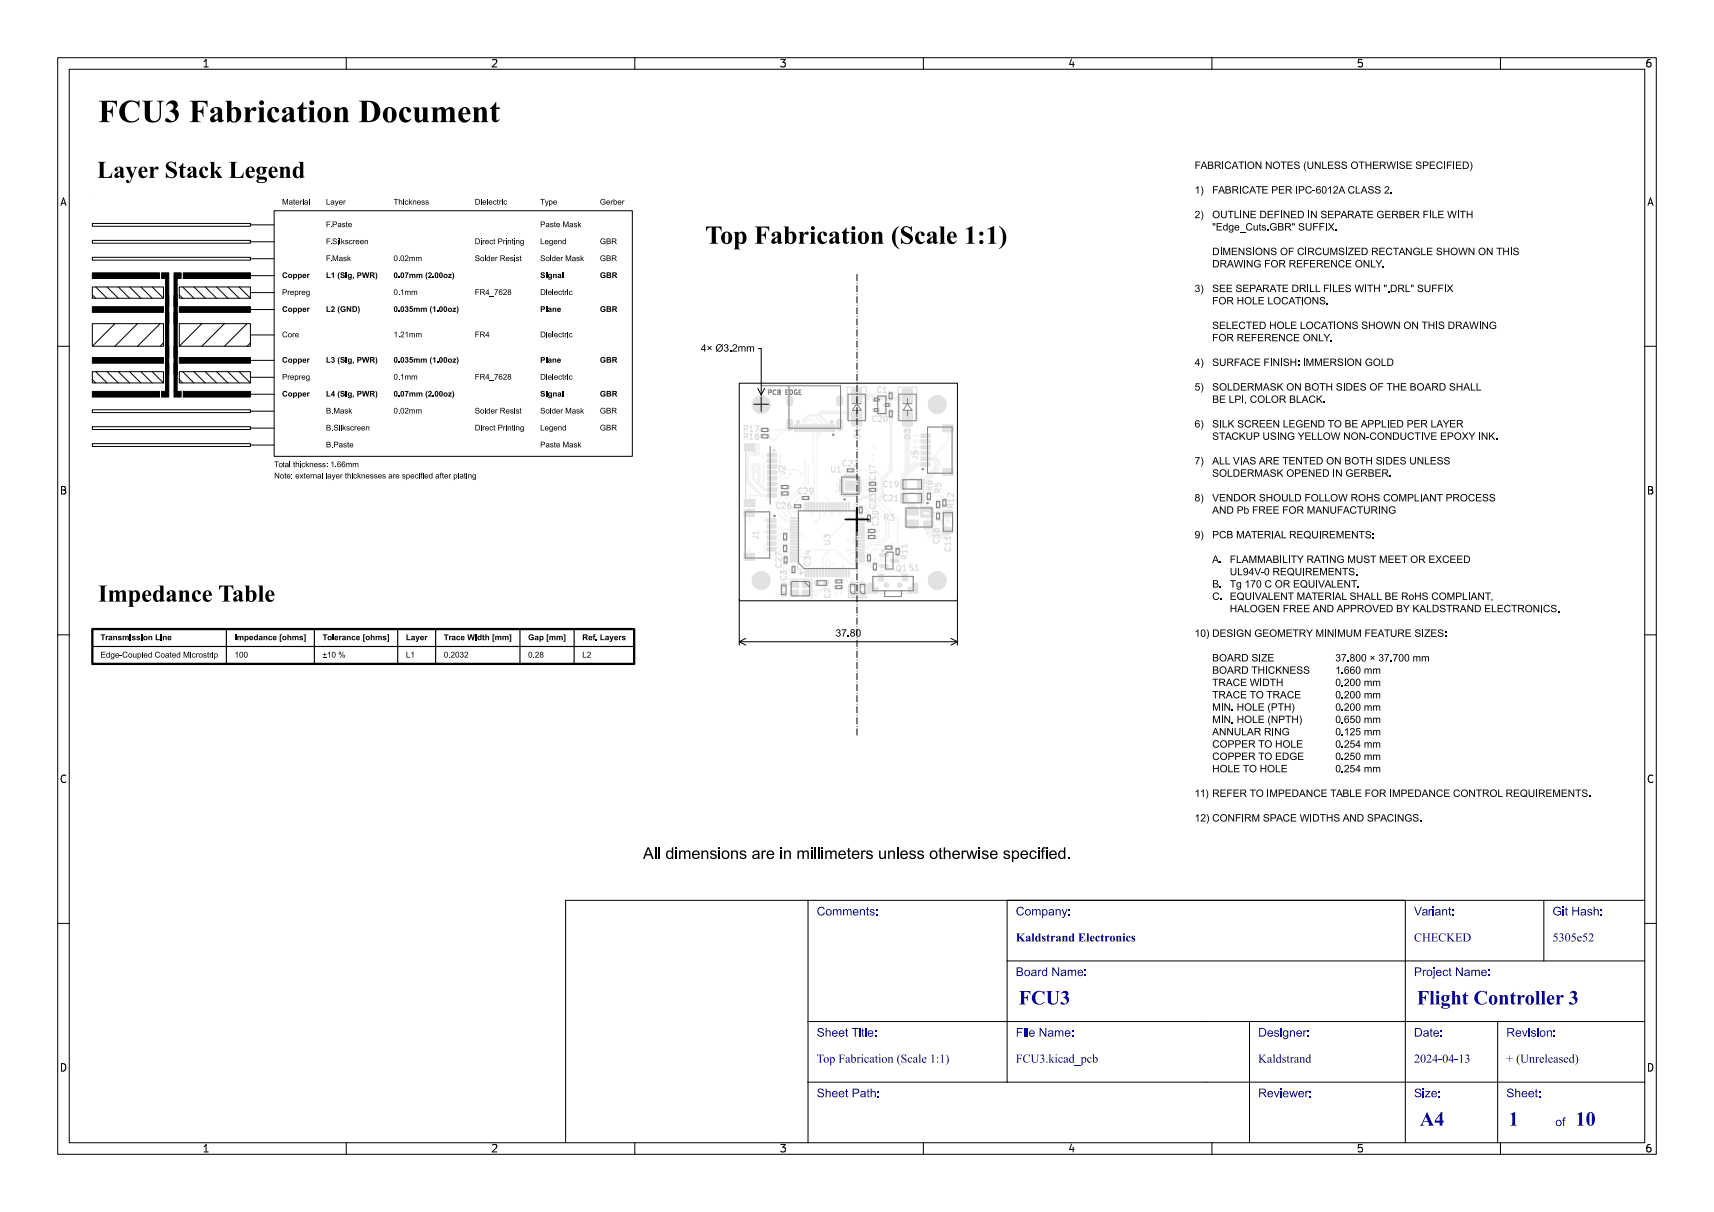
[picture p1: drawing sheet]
<svg xmlns="http://www.w3.org/2000/svg" width="297mm" height="210mm" viewBox="0 0 297 210" stroke-linecap="round" stroke-linejoin="round" font-family="sans-serif">
<defs><g id="words">
<text font-size="5.3" fill="#fff" x="17" y="21.5">FCU3 Fabrication Document</text>
<text font-size="4.3" fill="#fff" x="113.4" y="42.5">Top Fabrication (Scale 1:1)</text>
<g font-size="3.3" fill="#fff">
<text x="176.5" y="174.3">FCU3</text>
<text x="245.5" y="174.3">Flight Controller 3</text>
<text x="246" y="195.3">A4</text>
<text x="261.4" y="195.3">1</text>
<text x="273" y="195.3">10</text>
</g>
<g font-size="2" fill="#fff">
<text x="141.5" y="158.8">Comments:</text>
<text x="176" y="158.8">Company:</text>
<text x="245" y="158.8">Variant:</text>
<text x="269" y="158.8">Git Hash:</text>
<text x="176" y="163.3">Kaldstrand Electronics</text>
<text x="245" y="163.3">CHECKED</text>
<text x="269" y="163.3">5305e52</text>
<text x="176" y="169.3">Board Name:</text>
<text x="245" y="169.3">Project Name:</text>
<text x="141.5" y="179.8">Sheet Title:</text>
<text x="176" y="179.8">File Name:</text>
<text x="218" y="179.8">Designer:</text>
<text x="245" y="179.8">Date:</text>
<text x="261" y="179.8">Revision:</text>
<text x="141.5" y="184.3">Top Fabrication (Scale 1:1)</text>
<text x="176" y="184.3">FCU3.kicad_pcb</text>
<text x="218" y="184.3">Kaldstrand</text>
<text x="245" y="184.3">2024-04-13</text>
<text x="261" y="184.3">+ (Unreleased)</text>
<text x="141.5" y="190.3">Sheet Path:</text>
<text x="218" y="190.3">Reviewer:</text>
<text x="245" y="190.3">Size:</text>
<text x="261" y="190.3">Sheet:</text>
<text x="269.5" y="195.3">of</text>
</g>
<g font-size="1.7" fill="#fff">
<text x="35" y="11.6">1</text>
<text x="85" y="11.6">2</text>
<text x="135" y="11.6">3</text>
<text x="185" y="11.6">4</text>
<text x="235" y="11.6">5</text>
<text x="285" y="11.6">6</text>
<text x="10.5" y="35.6">A</text>
<text x="285.5" y="35.6">A</text>
<text x="10.5" y="85.6">B</text>
<text x="285.5" y="85.6">B</text>
<text x="10.5" y="135.6">C</text>
<text x="285.5" y="135.6">C</text>
<text x="10.5" y="185.6">D</text>
<text x="285.5" y="185.6">D</text>
<text x="35" y="199.7">1</text>
<text x="85" y="199.7">2</text>
<text x="135" y="199.7">3</text>
<text x="185" y="199.7">4</text>
<text x="235" y="199.7">5</text>
<text x="285" y="199.7">6</text>
</g>
<g font-size="1.3" fill="#fff">
<text x="149" y="75.9" transform="rotate(-90 149 75.9)">D1</text>
<text x="146.1" y="80.8">C22</text>
<text x="165.2" y="87.9" transform="rotate(-90 165.2 87.9)">R12</text>
</g>
<text font-size="1" fill="#fff" x="133.5" y="68.4">PCB EDGE</text>
</g></defs>
<path d="M128.1 66.4h37.8v37.7h-37.8z" fill="none" stroke="#000" stroke-width=".17"/>
<g fill="#f2f2f2">
<path d="M135.9 97.3h.5v.4h-.5z" fill-rule="evenodd"/>
<path d="M135.9 96.3h.5v.5h-.5z" fill-rule="evenodd"/>
<path d="M145.6 101.5h.5v.5h-.5z" fill-rule="evenodd"/>
<path d="M144.6 101.5h.5v.5h-.5z" fill-rule="evenodd"/>
<path d="M147.3 102.5h.9v.7h-.9z" fill-rule="evenodd"/>
<path d="M147.3 100.9h.9v.7h-.9z" fill-rule="evenodd"/>
<path d="M149 102.5h.9v.7h-.9z" fill-rule="evenodd"/>
<path d="M149 100.9h.9v.7h-.9z" fill-rule="evenodd"/>
<path d="M147.6 67.4l1.5-.1 .2 .2 .1 2.1-.2 .2h-1.4l-.2-.1z" fill-rule="evenodd"/>
<path d="M147.6 71.4h1.7v2.4h-1.7z" fill-rule="evenodd"/>
<path d="M150.5 83.6h.5v.5h-.5z" fill-rule="evenodd"/>
<path d="M151.5 83.6h.4v.5h-.4z" fill-rule="evenodd"/>
<path d="M145.6 100.5h.5v.5h-.5z" fill-rule="evenodd"/>
<path d="M144.6 100.5h.5v.5h-.5z" fill-rule="evenodd"/>
<path d="M131.8 74.2h.5v.6h-.5z" fill-rule="evenodd"/>
<path d="M132.8 74.2h.5v.6h-.5z" fill-rule="evenodd"/>
<path d="M155.3 94.8h.5v.5h-.5z" fill-rule="evenodd"/>
<path d="M155.3 95.9h.5v.4h-.5z" fill-rule="evenodd"/>
<path d="M156.4 67.4l1.5-.1 .2 .2 .1 2.1-.2 .2h-1.4l-.2-.1z" fill-rule="evenodd"/>
<path d="M156.4 71.4h1.7v2.4h-1.7z" fill-rule="evenodd"/>
<path d="M151.3 98.5h.6v.4h-.6z" fill-rule="evenodd"/>
<path d="M151.3 97.5h.6v.4h-.6z" fill-rule="evenodd"/>
<path d="M159.6 80.2h1.6v.6h-1.6z" fill-rule="evenodd"/>
<path d="M159.6 79.2h1.6v.6h-1.6z" fill-rule="evenodd"/>
<path d="M159.6 78.2h1.6v.6h-1.6z" fill-rule="evenodd"/>
<path d="M159.6 77.2h1.6v.6h-1.6z" fill-rule="evenodd"/>
<path d="M159.6 76.2h1.6v.6h-1.6z" fill-rule="evenodd"/>
<path d="M159.6 75.2h1.6v.6h-1.6z" fill-rule="evenodd"/>
<path d="M163.4 81.2h1.8v1.2h-1.8z" fill-rule="evenodd"/>
<path d="M163.4 73.6h1.8v1.2h-1.8z" fill-rule="evenodd"/>
<path d="M147.6 81.2h.5v.6h-.5z" fill-rule="evenodd"/>
<path d="M146.6 81.2h.5v.6h-.5z" fill-rule="evenodd"/>
<path d="M139.8 86h.5v.6h-.5z" fill-rule="evenodd"/>
<path d="M138.9 86h.5v.6h-.5z" fill-rule="evenodd"/>
<path d="M154.1 72h.5v.4h-.5z" fill-rule="evenodd"/>
<path d="M154.1 71h.5v.5h-.5z" fill-rule="evenodd"/>
<path d="M156.1 85.5l.8-.1 .3 .2v1.4l-.2 .2h-.7l-.3-.1z" fill-rule="evenodd"/>
<path d="M159 85.5l.9-.1 .2 .2v1.4l-.1 .2h-.8l-.2-.1z" fill-rule="evenodd"/>
<path d="M135.3 84.1h.4v.6h-.4z" fill-rule="evenodd"/>
<path d="M136.3 84.1h.4v.6h-.4z" fill-rule="evenodd"/>
<path d="M148.9 88.6h.5v.5h-.5z" fill-rule="evenodd"/>
<path d="M148.9 87.7h.5v.4h-.5z" fill-rule="evenodd"/>
<path d="M139.1 100.6h1.4v1.2h-1.4z" fill-rule="evenodd"/>
<path d="M136.9 100.6h1.4v1.2h-1.4z" fill-rule="evenodd"/>
<path d="M136.9 102.2h1.4v1.2h-1.4z" fill-rule="evenodd"/>
<path d="M139.1 102.2h1.4v1.2h-1.4z" fill-rule="evenodd"/>
<path d="M150.5 84.6h.5v.5h-.5z" fill-rule="evenodd"/>
<path d="M151.5 84.6h.4v.5h-.4z" fill-rule="evenodd"/>
<path d="M135.4 101h.8v.8h-.8z" fill-rule="evenodd"/>
<path d="M135.4 102.6h.8v.8h-.8z" fill-rule="evenodd"/>
<path d="M162.3 86.7h.5v.4h-.5z" fill-rule="evenodd"/>
<path d="M162.3 87.7h.5v.5h-.5z" fill-rule="evenodd"/>
<path d="M162.3 89.7h.5v.4h-.5z" fill-rule="evenodd"/>
<path d="M162.3 88.7h.5v.5h-.5z" fill-rule="evenodd"/>
<path d="M135.8 92.3h.5v.4h-.5z" fill-rule="evenodd"/>
<path d="M135.8 93.3h.5v.4h-.5z" fill-rule="evenodd"/>
<path d="M163.4 91.4h1.6l.1 .2v.7l-.2 .2h-1.4l-.2-.3z" fill-rule="evenodd"/>
<path d="M163.4 88.5l1.6-.1 .1 .3v.7l-.2 .2-1.4-.1-.2-.2z" fill-rule="evenodd"/>
<path d="M154.1 68.8h.5v.5h-.5z" fill-rule="evenodd"/>
<path d="M154.1 67.9h.5v.5h-.5z" fill-rule="evenodd"/>
<path d="M163.4 86.4h.5v.5h-.5z" fill-rule="evenodd"/>
<path d="M163.4 87.4h.5v.5h-.5z" fill-rule="evenodd"/>
<path d="M150.3 92.8h.5v.5h-.5z" fill-rule="evenodd"/>
<path d="M151.3 92.8h.5v.5h-.5z" fill-rule="evenodd"/>
<path d="M151.2 69h1.3v.5h-1.3z" fill-rule="evenodd"/>
<path d="M151.2 70.8h1.3v.5h-1.3z" fill-rule="evenodd"/>
<path d="M153.1 69.9h1.3v.5h-1.3z" fill-rule="evenodd"/>
<path d="M150.3 90h.5v.5h-.5z" fill-rule="evenodd"/>
<path d="M150.3 89.1h.5v.5h-.5z" fill-rule="evenodd"/>
<path d="M136.3 85.2h.4v.6h-.4z" fill-rule="evenodd"/>
<path d="M135.3 85.2h.4v.6h-.4z" fill-rule="evenodd"/>
<path d="M156.1 83.1l.8-.1 .3 .2v1.4l-.2 .2h-.7l-.3-.1z" fill-rule="evenodd"/>
<path d="M159 83.1l.9-.1 .2 .2v1.4l-.1 .2h-.8l-.2-.1z" fill-rule="evenodd"/>
<path d="M160.6 87.8l.2 .1v.7h-.2z" fill-rule="evenodd"/>
<path d="M160.1 87.8l.2 .1v.7h-.2z" fill-rule="evenodd"/>
<path d="M159.6 87.8l.3 .1v1.2l.2 .2h.8v.2h-1.3z" fill-rule="evenodd"/>
<path d="M157.2 87.8h1.9l.1 1.4-2 .1z" fill-rule="evenodd"/>
<path d="M157.2 90.1h1.9l.1 1.4-2 .1z" fill-rule="evenodd"/>
<path d="M160.1 90.3h.8v1.3l-.8-.1z" fill-rule="evenodd"/>
<path d="M161.1 90.3h.6v.3l-.3 .1-.1 .8h-.2z" fill-rule="evenodd"/>
<path d="M161.2 89.3h.5v.3h-.5z" fill-rule="evenodd"/>
<path d="M161.1 87.8h.3v.8l.3 .1v.4l-.6-.1z" fill-rule="evenodd"/>
<path d="M135.8 94.3h.5v.5h-.5z" fill-rule="evenodd"/>
<path d="M135.8 95.3h.5v.5h-.5z" fill-rule="evenodd"/>
<path d="M150.3 91.7h.5v.6h-.5z" fill-rule="evenodd"/>
<path d="M151.3 91.7h.5v.6h-.5z" fill-rule="evenodd"/>
<path d="M139.5 98.4l.2 .1v1.5l-.2-.1z" fill-rule="evenodd"/>
<path d="M140 98.4l.2 .1v1.5l-.3-.1z" fill-rule="evenodd"/>
<path d="M140.5 98.4l.3 .1-.1 1.5-.3-.1z" fill-rule="evenodd"/>
<path d="M141 98.4l.3 .1-.1 1.5-.3-.1z" fill-rule="evenodd"/>
<path d="M141.5 98.4l.3 .1-.1 1.5-.2-.1z" fill-rule="evenodd"/>
<path d="M142 98.4l.2 .1v1.5l-.2-.1z" fill-rule="evenodd"/>
<path d="M142.5 98.4l.2 .1v1.5l-.2-.1z" fill-rule="evenodd"/>
<path d="M143 98.4l.2 .1v1.5l-.3-.1z" fill-rule="evenodd"/>
<path d="M143.5 98.4l.2 .1v1.5l-.3-.1z" fill-rule="evenodd"/>
<path d="M144 98.4l.3 .1-.1 1.5-.3-.1z" fill-rule="evenodd"/>
<path d="M144.5 98.4l.3 .1-.1 1.5-.2-.1z" fill-rule="evenodd"/>
<path d="M145 98.4l.2 .1v1.5l-.2-.1z" fill-rule="evenodd"/>
<path d="M145.5 98.4l.2 .1v1.5l-.2-.1z" fill-rule="evenodd"/>
<path d="M146 98.4l.2 .1v1.5l-.3-.1z" fill-rule="evenodd"/>
<path d="M146.5 98.4l.2 .1v1.5l-.3-.1z" fill-rule="evenodd"/>
<path d="M147 98.4l.3 .1-.1 1.5-.3-.1z" fill-rule="evenodd"/>
<path d="M148.3 97.1h1.4l.1 .2-1.5 .1z" fill-rule="evenodd"/>
<path d="M148.3 96.6h1.4l.1 .2-1.5 .1z" fill-rule="evenodd"/>
<path d="M148.3 96.1h1.4l.1 .2-1.5 .1z" fill-rule="evenodd"/>
<path d="M148.3 95.6h1.4l.1 .2-1.5 .1z" fill-rule="evenodd"/>
<path d="M148.3 95.1h1.4l.1 .2-1.5 .1z" fill-rule="evenodd"/>
<path d="M148.3 94.6h1.4l.1 .2-1.5 .1z" fill-rule="evenodd"/>
<path d="M148.3 94.1h1.4l.1 .2-1.5 .1z" fill-rule="evenodd"/>
<path d="M148.3 93.6h1.4l.1 .2-1.5 .1z" fill-rule="evenodd"/>
<path d="M148.3 93.1h1.4l.1 .2-1.5 .1z" fill-rule="evenodd"/>
<path d="M148.3 92.6h1.4l.1 .2-1.5 .1z" fill-rule="evenodd"/>
<path d="M148.3 92.1h1.4l.1 .2-1.5 .1z" fill-rule="evenodd"/>
<path d="M148.3 91.6h1.4l.1 .2-1.5 .1z" fill-rule="evenodd"/>
<path d="M148.3 91.1h1.4l.1 .2-1.5 .1z" fill-rule="evenodd"/>
<path d="M148.3 90.6h1.4l.1 .2-1.5 .1z" fill-rule="evenodd"/>
<path d="M148.3 90.1h1.4l.1 .2-1.5 .1z" fill-rule="evenodd"/>
<path d="M148.3 89.6h1.4l.1 .2-1.5 .1z" fill-rule="evenodd"/>
<path d="M147 87.1h.3l-.1 1.5-.3-.1z" fill-rule="evenodd"/>
<path d="M146.5 87.1h.2v1.5l-.3-.1z" fill-rule="evenodd"/>
<path d="M146 87.1h.2v1.5l-.3-.1z" fill-rule="evenodd"/>
<path d="M145.5 87.1h.2v1.5l-.2-.1z" fill-rule="evenodd"/>
<path d="M145 87.1h.2v1.5l-.2-.1z" fill-rule="evenodd"/>
<path d="M144.5 87.1h.3l-.1 1.5-.2-.1z" fill-rule="evenodd"/>
<path d="M144 87.1h.3l-.1 1.5-.3-.1z" fill-rule="evenodd"/>
<path d="M143.5 87.1h.2v1.5l-.3-.1z" fill-rule="evenodd"/>
<path d="M143 87.1h.2v1.5l-.3-.1z" fill-rule="evenodd"/>
<path d="M142.5 87.1h.2v1.5l-.2-.1z" fill-rule="evenodd"/>
<path d="M142 87.1h.2v1.5l-.2-.1z" fill-rule="evenodd"/>
<path d="M141.5 87.1h.3l-.1 1.5-.2-.1z" fill-rule="evenodd"/>
<path d="M141 87.1h.3l-.1 1.5-.3-.1z" fill-rule="evenodd"/>
<path d="M140.5 87.1h.3l-.1 1.5-.3-.1z" fill-rule="evenodd"/>
<path d="M140 87.1h.2v1.5l-.3-.1z" fill-rule="evenodd"/>
<path d="M139.5 87.1h.2v1.5l-.2-.1z" fill-rule="evenodd"/>
<path d="M136.9 89.6h1.5l.1 .2-1.5 .1z" fill-rule="evenodd"/>
<path d="M136.9 90.1h1.5l.1 .2-1.5 .1z" fill-rule="evenodd"/>
<path d="M136.9 90.6h1.5l.1 .2-1.5 .1z" fill-rule="evenodd"/>
<path d="M136.9 91.1h1.5l.1 .2-1.5 .1z" fill-rule="evenodd"/>
<path d="M136.9 91.6h1.5l.1 .2-1.5 .1z" fill-rule="evenodd"/>
<path d="M136.9 92.1h1.5l.1 .2-1.5 .1z" fill-rule="evenodd"/>
<path d="M136.9 92.6h1.5l.1 .2-1.5 .1z" fill-rule="evenodd"/>
<path d="M136.9 93.1h1.5l.1 .2-1.5 .1z" fill-rule="evenodd"/>
<path d="M136.9 93.6h1.5l.1 .2-1.5 .1z" fill-rule="evenodd"/>
<path d="M136.9 94.1h1.5l.1 .2-1.5 .1z" fill-rule="evenodd"/>
<path d="M136.9 94.6h1.5l.1 .2-1.5 .1z" fill-rule="evenodd"/>
<path d="M136.9 95.1h1.5l.1 .2-1.5 .1z" fill-rule="evenodd"/>
<path d="M136.9 95.6h1.5l.1 .2-1.5 .1z" fill-rule="evenodd"/>
<path d="M136.9 96.1h1.5l.1 .2-1.5 .1z" fill-rule="evenodd"/>
<path d="M136.9 96.6h1.5l.1 .2-1.5 .1z" fill-rule="evenodd"/>
<path d="M136.9 97.1h1.5l.1 .2-1.5 .1z" fill-rule="evenodd"/>
<path d="M133 78.5h1.6v.7h-1.6z" fill-rule="evenodd"/>
<path d="M133 79.5h1.6v.6h-1.6z" fill-rule="evenodd"/>
<path d="M133 80.6h1.6v.5h-1.6z" fill-rule="evenodd"/>
<path d="M133 81.5h1.6v.7h-1.6z" fill-rule="evenodd"/>
<path d="M133 82.5h1.6v.6h-1.6z" fill-rule="evenodd"/>
<path d="M133 83.6h1.6v.5h-1.6z" fill-rule="evenodd"/>
<path d="M133 84.5h1.6v.7h-1.6z" fill-rule="evenodd"/>
<path d="M133 85.6h1.6v.5h-1.6z" fill-rule="evenodd"/>
<path d="M129 76.9h1.8v1.2h-1.8z" fill-rule="evenodd"/>
<path d="M129 86.6h1.8v1.1h-1.8z" fill-rule="evenodd"/>
<path d="M137.2 98h.6v.5h-.6z" fill-rule="evenodd"/>
<path d="M137.2 98.9h.6v.5h-.6z" fill-rule="evenodd"/>
<path d="M152.5 95.9h1.3l.1 .5-1.4 .1z" fill-rule="evenodd"/>
<path d="M152.5 97.8h1.3l.1 .5-1.4 .1z" fill-rule="evenodd"/>
<path d="M154.3 96.9l1.4-.1 .1 .5-1.4 .1z" fill-rule="evenodd"/>
<path d="M138.4 87.5h.5v.5h-.5z" fill-rule="evenodd"/>
<path d="M137.5 87.5h.5v.5h-.5z" fill-rule="evenodd"/>
<path d="M146.2 85.4h.3l-.1 .6h-.2z" fill-rule="evenodd"/>
<path d="M146.6 85.4h.3l-.1 .6h-.2z" fill-rule="evenodd"/>
<path d="M147 85.4h.3l-.1 .6h-.2z" fill-rule="evenodd"/>
<path d="M147.4 85.4h.3l-.1 .6h-.2z" fill-rule="evenodd"/>
<path d="M147.8 85.4h.3l-.1 .6h-.2z" fill-rule="evenodd"/>
<path d="M148.2 85.4h.3l-.1 .6h-.2z" fill-rule="evenodd"/>
<path d="M148.6 85h.6v.2l-.6 .1z" fill-rule="evenodd"/>
<path d="M148.6 84.6h.6v.2l-.6 .1z" fill-rule="evenodd"/>
<path d="M148.6 84.2h.6v.2l-.6 .1z" fill-rule="evenodd"/>
<path d="M148.6 83.8h.6v.2l-.6 .1z" fill-rule="evenodd"/>
<path d="M148.6 83.4h.6v.2l-.6 .1z" fill-rule="evenodd"/>
<path d="M148.6 83h.6v.2l-.6 .1z" fill-rule="evenodd"/>
<path d="M148.2 82.3h.3l-.1 .6h-.2z" fill-rule="evenodd"/>
<path d="M147.8 82.3h.3l-.1 .6h-.2z" fill-rule="evenodd"/>
<path d="M147.4 82.3h.3l-.1 .6h-.2z" fill-rule="evenodd"/>
<path d="M147 82.3h.3l-.1 .6h-.2z" fill-rule="evenodd"/>
<path d="M146.6 82.3h.3l-.1 .6h-.2z" fill-rule="evenodd"/>
<path d="M146.2 82.3h.3l-.1 .6h-.2z" fill-rule="evenodd"/>
<path d="M145.5 83h.6v.2l-.6 .1z" fill-rule="evenodd"/>
<path d="M145.5 83.4h.6v.2l-.6 .1z" fill-rule="evenodd"/>
<path d="M145.5 83.8h.6v.2l-.6 .1z" fill-rule="evenodd"/>
<path d="M145.5 84.2h.6v.2l-.6 .1z" fill-rule="evenodd"/>
<path d="M145.5 84.6h.6v.2l-.6 .1z" fill-rule="evenodd"/>
<path d="M145.5 85h.6v.2l-.6 .1z" fill-rule="evenodd"/>
<path d="M146.5 83.4h1.7v1.5h-1.7z" fill-rule="evenodd"/>
<path d="M150.3 96h.5v.4h-.5z" fill-rule="evenodd"/>
<path d="M150.3 96.9h.5v.5h-.5z" fill-rule="evenodd"/>
<path d="M160.7 85.3h.5v.4h-.5z" fill-rule="evenodd"/>
<path d="M160.7 86.3h.5v.4h-.5z" fill-rule="evenodd"/>
<path d="M154.3 94.6h.5v.6h-.5z" fill-rule="evenodd"/>
<path d="M153.3 94.6h.4v.6h-.4z" fill-rule="evenodd"/>
<path d="M152.2 99.5h.9v1.2h-.9z" fill-rule="evenodd"/>
<path d="M156.4 99.5h.9v1.2h-.9z" fill-rule="evenodd"/>
<path d="M150.5 101.2h.9v.7h.7v.8h-1.6z" fill-rule="evenodd"/>
<path d="M157.4 101.9h.7v-.7h.9v1.5h-1.6z" fill-rule="evenodd"/>
<path d="M141.2 100.6h.8v.8h-.8z" fill-rule="evenodd"/>
<path d="M142.8 100.6h.7v.8h-.7z" fill-rule="evenodd"/>
<path d="M131.8 75.3h.5v.6h-.5z" fill-rule="evenodd"/>
<path d="M132.8 75.3h.5v.6h-.5z" fill-rule="evenodd"/>
<path d="M144.1 73.6h.6v1.2h-.6z" fill-rule="evenodd"/>
<path d="M143.3 73.6h.6v1.2h-.6z" fill-rule="evenodd"/>
<path d="M142.3 73.6h.3v1.2h-.3z" fill-rule="evenodd"/>
<path d="M141.3 73.6h.3v1.2h-.3z" fill-rule="evenodd"/>
<path d="M140.8 73.6h.3v1.2h-.3z" fill-rule="evenodd"/>
<path d="M139.8 73.6h.3v1.2h-.3z" fill-rule="evenodd"/>
<path d="M137.7 73.6h.6v1.2h-.6z" fill-rule="evenodd"/>
<path d="M138.5 73.6h.6v1.2h-.6z" fill-rule="evenodd"/>
<path d="M139.3 73.6h.3v1.2h-.3z" fill-rule="evenodd"/>
<path d="M140.3 73.6h.3v1.2h-.3z" fill-rule="evenodd"/>
<path d="M141.8 73.6h.3v1.2h-.3z" fill-rule="evenodd"/>
<path d="M142.8 73.6h.3v1.2h-.3z" fill-rule="evenodd"/>
</g>
<g fill="#f2f2f2">
<circle cx="158.9" cy="88.4" r=".22"/>
<circle cx="158.1" cy="88.4" r=".22"/>
<circle cx="157.4" cy="88.4" r=".22"/>
<circle cx="158.9" cy="89" r=".22"/>
<circle cx="158.1" cy="89" r=".22"/>
<circle cx="157.4" cy="89" r=".23"/>
<circle cx="158.9" cy="90.3" r=".22"/>
<circle cx="158.1" cy="90.3" r=".22"/>
<circle cx="157.4" cy="90.3" r=".23"/>
<circle cx="158.9" cy="91" r=".22"/>
<circle cx="158.1" cy="91" r=".22"/>
<circle cx="157.4" cy="91" r=".23"/>
</g>
<path d="M136.9 69v.8M136.9 73.1v1.1M145.5 69v.8M145.5 73.1v1.1" fill="none" stroke="#f2f2f2" stroke-width="1"/>
<g fill="#f2f2f2">
<path d="M132.9 89.9h1.6v.6h-1.6z" fill-rule="evenodd"/>
<path d="M132.9 90.9h1.6v.6h-1.6z" fill-rule="evenodd"/>
<path d="M132.9 91.9h1.6v.6h-1.6z" fill-rule="evenodd"/>
<path d="M132.9 92.9h1.6v.6h-1.6z" fill-rule="evenodd"/>
<path d="M132.9 93.9h1.6v.6h-1.6z" fill-rule="evenodd"/>
<path d="M132.9 94.9h1.6v.6h-1.6z" fill-rule="evenodd"/>
<path d="M128.9 88.3h1.8v1.2h-1.8z" fill-rule="evenodd"/>
<path d="M128.9 95.9h1.8v1.2h-1.8z" fill-rule="evenodd"/>
</g>
<g fill="#f2f2f2">
<circle cx="129.5" cy="78.7" r=".27"/>
<circle cx="130.4" cy="78.7" r=".28"/>
<circle cx="133.7" cy="76.3" r=".28"/>
<circle cx="164.8" cy="87.2" r=".28"/>
<circle cx="131.4" cy="77.9" r=".27"/>
<circle cx="155.1" cy="68.1" r=".28"/>
<circle cx="160.6" cy="82.8" r=".28"/>
<circle cx="129.8" cy="95.3" r=".28"/>
<circle cx="161.6" cy="81.9" r=".28"/>
<circle cx="162.3" cy="80.3" r=".28"/>
<circle cx="164.5" cy="90.5" r=".28"/>
<circle cx="131.4" cy="77" r=".27"/>
<circle cx="164.8" cy="87.9" r=".28"/>
<circle cx="129.8" cy="85.9" r=".27"/>
<circle cx="131.4" cy="78.7" r=".27"/>
<circle cx="163.8" cy="90" r=".28"/>
<circle cx="129.9" cy="90.1" r=".28"/>
<circle cx="151.6" cy="96.8" r=".28"/>
<circle cx="147.9" cy="91.8" r=".28"/>
<circle cx="151.2" cy="79.5" r=".28"/>
<circle cx="146.1" cy="81.5" r=".28"/>
<circle cx="136.6" cy="98.7" r=".28"/>
<circle cx="155.1" cy="71.2" r=".28"/>
<circle cx="151.7" cy="85.7" r=".27"/>
<circle cx="134.7" cy="102.9" r=".28"/>
<circle cx="154.6" cy="98.1" r=".28"/>
<circle cx="132.3" cy="92.2" r=".28"/>
<circle cx="151.5" cy="77.5" r=".28"/>
<circle cx="156.2" cy="102.8" r=".28"/>
<circle cx="151.7" cy="83" r=".27"/>
<circle cx="158.5" cy="76.5" r=".27"/>
<circle cx="150.2" cy="88.3" r=".28"/>
<circle cx="141.4" cy="103.1" r=".27"/>
<circle cx="138.1" cy="86.7" r=".27"/>
<circle cx="135.1" cy="97" r=".27"/>
<circle cx="153.3" cy="102.8" r=".28"/>
<circle cx="151.2" cy="78.8" r=".28"/>
<circle cx="141.4" cy="102.4" r=".27"/>
<circle cx="152.9" cy="84.6" r=".27"/>
<circle cx="135.2" cy="92.5" r=".27"/>
<circle cx="135.8" cy="99.4" r=".27"/>
<circle cx="150.7" cy="86.2" r=".28"/>
<circle cx="151.9" cy="86.5" r=".28"/>
<circle cx="148.6" cy="81.5" r=".28"/>
<circle cx="135.1" cy="95.4" r=".27"/>
<circle cx="145.8" cy="102.8" r=".27"/>
<circle cx="153" cy="82.9" r=".28"/>
<circle cx="151.3" cy="100.1" r=".28"/>
<circle cx="151.9" cy="72.4" r=".27"/>
<circle cx="137.5" cy="88.8" r=".27"/>
<circle cx="152.9" cy="83.7" r=".27"/>
<circle cx="152" cy="95.1" r=".28"/>
<circle cx="134.4" cy="87" r=".28"/>
<circle cx="144.9" cy="102.8" r=".28"/>
<circle cx="147.7" cy="100.3" r=".27"/>
<circle cx="152.3" cy="93" r=".28"/>
<circle cx="131.5" cy="80.5" r=".28"/>
<circle cx="130.5" cy="81.7" r=".28"/>
<circle cx="163.4" cy="93" r=".27"/>
<circle cx="131.5" cy="81.7" r=".28"/>
<circle cx="161.7" cy="93" r=".27"/>
<circle cx="161" cy="92.9" r=".27"/>
<circle cx="164.2" cy="93" r=".28"/>
<circle cx="130.6" cy="80.5" r=".28"/>
<circle cx="162.6" cy="93" r=".27"/>
<circle cx="149.5" cy="100.3" r=".28"/>
<circle cx="152.3" cy="92" r=".28"/>
<circle cx="161.8" cy="85.4" r=".28"/>
<circle cx="154.5" cy="94.2" r=".28"/>
<circle cx="158.5" cy="75.4" r=".27"/>
<circle cx="158.5" cy="77.5" r=".27"/>
<circle cx="146.6" cy="100.7" r=".28"/>
<circle cx="158.4" cy="78.5" r=".28"/>
<circle cx="146.1" cy="98" r=".28"/>
<circle cx="143.3" cy="95.9" r=".27"/>
<circle cx="143" cy="92.7" r=".28"/>
<circle cx="147.3" cy="89.6" r=".28"/>
<circle cx="162.2" cy="91" r=".27"/>
<circle cx="162.7" cy="86" r=".28"/>
<circle cx="139.5" cy="80" r=".28"/>
<circle cx="140.6" cy="89" r=".28"/>
<circle cx="136.3" cy="89.5" r=".27"/>
<circle cx="139.1" cy="92.9" r=".27"/>
<circle cx="132.5" cy="90.2" r=".28"/>
<circle cx="138.8" cy="96.3" r=".28"/>
<circle cx="135.1" cy="93.5" r=".27"/>
<circle cx="142.2" cy="75.5" r=".28"/>
<circle cx="140.9" cy="75.5" r=".28"/>
<circle cx="131.3" cy="75.6" r=".28"/>
<circle cx="141.5" cy="72.7" r=".28"/>
<circle cx="131.3" cy="74.5" r=".27"/>
<circle cx="140.8" cy="72.7" r=".28"/>
<circle cx="152.6" cy="97.1" r=".28"/>
<circle cx="147.7" cy="96.8" r=".28"/>
<circle cx="136.3" cy="90.2" r=".27"/>
<circle cx="143.4" cy="97.2" r=".28"/>
<circle cx="146.8" cy="95.3" r=".28"/>
<circle cx="152" cy="87.5" r=".27"/>
<circle cx="145" cy="85.1" r=".27"/>
<circle cx="145.6" cy="85.9" r=".27"/>
<circle cx="146.9" cy="93.4" r=".27"/>
<circle cx="147.2" cy="96.1" r=".27"/>
<circle cx="145.1" cy="83.9" r=".28"/>
<circle cx="151" cy="87.3" r=".28"/>
<circle cx="150" cy="84.4" r=".27"/>
<circle cx="149" cy="82.5" r=".28"/>
<circle cx="147.8" cy="93.3" r=".27"/>
<circle cx="144" cy="89.1" r=".27"/>
<circle cx="137" cy="82.2" r=".27"/>
<circle cx="145.6" cy="89" r=".28"/>
<circle cx="135.5" cy="82.2" r=".28"/>
<circle cx="141.2" cy="90.5" r=".27"/>
<circle cx="132.2" cy="79.2" r=".28"/>
<circle cx="140.1" cy="80.7" r=".28"/>
<circle cx="132.3" cy="83.5" r=".28"/>
<circle cx="144.1" cy="97.7" r=".28"/>
<circle cx="138.9" cy="82.2" r=".27"/>
<circle cx="143.1" cy="86.3" r=".28"/>
<circle cx="135.2" cy="79" r=".28"/>
<circle cx="142.9" cy="89.3" r=".28"/>
</g>
<path d="M141.9 72l.5-.5h5l1.1 1.1M148.5 68.6h2.7l.6 .6M154.3 69.1h2.5M160.5 91.7l.4 .4h2.9M161.7 92.2v.8h2.5M162.6 92.1v.9M163.5 92.4v.6M164.2 91.9v1" fill="none" stroke="#f2f2f2" stroke-width=".7"/>
<g fill="none" stroke="#f2f2f2" stroke-width=".2">
<path d="M132 74.5h-.8M132 75.6h-.8M133 74.5h3M133 74.5h.1M133.8 78.9h-1.3l-.3 .3M133.8 79.9h-1l-.5 .5v3.1M135.2 79v1.3l-.6 .5h-.8M135.2 79.8h.1M136.9 73.6l.5 .6h.6M136.9 73.6l-2.7 2.7h-.5l-.7-.7v-1.1M136.9 73.6h.1M139.2 73l-.2 .3v.7l-.2 .2"/>
<path d="M140.4 74.2l.1-.9 .9 .1v1.6l.2 .2v12.6M140.8 72.7h-.6l-.8 .8v.7M140.9 74.2v5.9l.2 .1v7.6M141.2 72h.7M141.5 72.7l.4 .1 .5 .5v.9M141.9 74.2l.1 1.1 .2 .2M143.2 73.2l.2 .2v.6l.2 .2M145.5 73.6l-.6 .6h-.5M152 69.1l-.2 .1M153.8 70.1l.5 .6v.5h.8M154.3 68.1h.8M154.4 72.2h-1.4l-1.2-1.1 .1 1.2"/>
<path d="M157.2 68.6l-.4 .5M158.5 75.5h1.9M158.5 77.5h1.9M158.5 77.5h.1M159.1 78.5h.1M159.1 76.5h.1M160.4 79.5h1.6l2.3 2.3M160.4 76.5h-1.9M160.4 75.5h.1M160.4 78.5h-2M164.3 74.2v2.4l-2.9 2.9M129.8 85.9h.1"/>
<path d="M129.8 85.9v1.2h.1l-.1 3M129.8 85.9h3.9M129.8 95.3v1.2M129.8 95.2v.1M130.6 80.5l-.1 .1M131.5 81.7v1.9l1.3 1.3M131.5 80.5v.1M132.2 92.2h-.1M132.2 92.2h1.5M132.5 90.2h1.2M133.7 91.2h1.5l.5 .6h2M133.7 94.2h-.6l-.6 .5v1.1l.4 .3h2.5l.6-.6 .3 .3h1.4"/>
<path d="M133.7 81.8l.1 .1M133.8 81.9h1l.4-.5h2.9l.8 .8M135.1 93.5h.1M135.1 93.5h.9l-1.6 1.7h-.7M135.5 85.5v.4l-1.1 1.1M135.5 84.4h-.5l-.4 .5h-.8M135.5 82.2l-.6 .7h-1.2M136 92.5h-.9l-.7 .7h-.7M136 94.5h-.3l-.6 .6v.3M136.5 84.4v1.6l-1.5 1.5v1.6l1.2 1.2h.1M136.5 98.7l.5 .5h.5M137 82.2l-.6 .6h-.6l-1.1 1h-.9"/>
<path d="M137.5 98.2v-.8l.2-.1h-1.3l-.6 .5v3.4M137.7 96.8h-1.3l-.3-.3h-.5l-.5 .5M137.7 96.3h1.1M137.7 92.3h.9l.5 .6M137.7 95.3h7.2l2.5 2.5h3.4l.1 .1v.3l.9 .7h3.9l1.1 1.2M139.1 86.3h-.6l-.8 .8v.6M139.5 80v3.6l-4.1 4.1v.8l.9 1M139.6 87.8h-.8l-.1-.1v.4l-.7 .6h-.5M140 80.6v3.2l-3.3 3.3v1.9l.8 .8h.2M140.1 86.3h.1M140.1 86.3v1.5M140.6 87.8v1.2"/>
<path d="M141.6 99.2v1.8h-1.6l-.2 .2M142.1 87.8v1.8l-.8 .9M143.1 87.8v1.3l-.2 .2M143.1 86.3h.1M143.1 86.3l.5 .4v1.1M143.4 95.8l-.8 .8v2.6M143.4 97.2l-.3 .4v1.6M144.1 87.8v1.3M144.1 97.7l-.5 .5v1M145.1 84v.1l.2 .2h.5M145.1 85h.1M145.1 85l-.1 .1"/>
<path d="M145.1 99.2v1.3l-.2 .2v2.1M145.6 87.8v1.2M145.6 99.2v1.3l.2 .2v2.1M145.8 85.2v.5l-.2 .2M145.8 84.7h-.5l-.2 .3M146.1 98v1.2M146.1 81.5h.8l-.5 .5v1.1l.9 1 .7-.5h1.4l.3-.4h1.4l.6 .6M146.6 99.2v1.5M146.9 93.5l.7 .7 1.4 .1M147.3 89.6l-3.1 3.1h-1.2M147.6 96.8l.5 .5h.9M147.8 93.3l.1 .5h1.1"/>
<path d="M148.4 82.6v-.6l-.6-.5h3.9l1.4 1.4M148.9 84.7h.6l.2 .2h.8M148.9 84.3h1M149 82.5l-.1 .6M149 96.8h1.4l.2 .2h.8l.2-.2v.9h1.2l.4 .4h1.3M149 91.8h-1.2M149 90.3h1.6M149 92.8h1.3l.2 .3M149 95.8h-1.4l-.3 .3M149.2 87.9h.6l.8 .8v.6M149.2 88.9v.7l-.2 .2M149.9 84.3v.1"/>
<path d="M150.2 96.8h.1M150.5 83.8h-.8l-.2 .2h-.6M150.5 92l-.2 .3h-1.3M150.6 90.3h.1M151 87.3l.4 .4M151.3 87.6v.6l2.3 2.2v2.6l-1 1h-1.8l-.9 .8h-.9M151.6 93.1h.6M151.6 92h.6M151.7 82.9v2.9M151.7 82.9h.1M151.9 86.5l3.6 3.6v5M152 87.5l1.1 1.2v.5l.9 .9v3.2l-1.1 1.1h-1.9l-.9 .9h-3.4"/>
<path d="M152 95.1l-.2 .2h-.6l-.9 1h-1.3M152.6 97.1h.1M152.6 97v.1M153.5 94.9l-.3 .3v1M154.5 94v.9M155.5 96.1v.5l-.5 .5h-2.4M158.1 87.9v.8M159.6 86.3l.1 .2M161.4 90.5l.5 .5h.4M161.8 92.1l-.1 .1M161.8 85.4l-.9 .1M162.4 87l.2-.1h-1.2l-.5-.4v.6l-.7 .7v.4"/>
<path d="M162.5 88.9h.1M162.6 89.9l-.1 .1M162.6 86h.4l.7 .6M163.2 92.1l.3 .3M163.5 92.7v.3M163.7 87.6h-.9l-.2 .3h-.7l-.7 .7M164.2 88.6v.3M164.2 91.6v.3M164.2 92.9v.1M164.8 88h.1M135.8 102.8h4.5M135.8 101.2h1.8"/>
<path d="M136 102.8l-.2 .2h-1.2M136 101.2l-.2 .2M137.6 102.7h.1M141.4 102.4v.7M142.1 102.4h-1.9l-.4 .4 .4 .3h1.2M143.2 101v.4l-1.8 1.7M144.9 101.7v.1M145.8 102.6h.1M147.8 100.4v.9M149.4 100.4v.9M151.2 100.1h1.4M153.3 102.8h-1.4l-.9-.9-1 .9h-2.2"/>
<path d="M158.6 101.9l-1 .9h-1.4"/>
</g>
<path d="M129.5 78.7h1.9v-1.7h-.9l-1 1v5.4l2.4 2.5h1.9M129.9 77.6l1.1 1.1M130.2 77.9h1.2M130.4 78v.7M139.2 73l1-1h1.8l1.2 1.2M152 69.1h2.3M131.5 83.9v-2.2h-1v1.2l2 2h1.3M164.2 89v.6l-.4 .5h.2l.5 .4M164.8 88l-.6 .6M164.8 87.1v.9" fill="none" stroke="#f2f2f2" stroke-width=".5"/>
<path d="M157.2 72.6v9.2M161.9 79.5l.4 .4v1.3l-2.7 2.7M158.9 80.5h-.3l-2 1.9v1.5v-1.5" fill="none" stroke="#f2f2f2" stroke-width="1"/>
<path d="M154.3 72.2v9.4l-1.4 1.5v2.9l-.5 .5h-1.4l-.3-.3M160.4 79.5h1.5M130.5 80.6v1.1M130.6 80.5h.9M131.5 80.6v1.1M150.7 84.9v1.3M150.7 86.1h-1.3l-1.3 1.4v.9l.4 .5h.7M158.9 80.5h1.5" fill="none" stroke="#f2f2f2" stroke-width=".6"/>
<path d="M162.6 88.9h1.6M162.6 89.9l1.6 1.7" fill="none" stroke="#f2f2f2" stroke-width=".55"/>
<path d="M161.4 88.9h1.1" fill="none" stroke="#f2f2f2" stroke-width=".35"/>
<path d="M156.6 83.9v2.4l1.5 1.6M159.6 83.9v2.4" fill="none" stroke="#f2f2f2" stroke-width="1.1"/>
<path d="M159.7 86.5v1.7" fill="none" stroke="#f2f2f2" stroke-width=".4"/>
<path d="M162.5 90h-1.7l-.3 .3v2.1l.5 .5" fill="none" stroke="#f2f2f2" stroke-width=".25"/>
<g fill="#fff">
<circle cx="129.5" cy="78.7" r=".13"/>
<circle cx="130.4" cy="78.7" r=".13"/>
<circle cx="133.7" cy="76.3" r=".13"/>
<circle cx="164.7" cy="87.2" r=".13"/>
<circle cx="131.4" cy="77.9" r=".12"/>
<circle cx="155.1" cy="68.1" r=".13"/>
<circle cx="160.6" cy="82.8" r=".12"/>
<circle cx="129.9" cy="95.2" r=".13"/>
<circle cx="161.6" cy="81.9" r=".13"/>
<circle cx="162.3" cy="80.3" r=".13"/>
<circle cx="164.5" cy="90.5" r=".12"/>
<circle cx="131.4" cy="77" r=".13"/>
<circle cx="164.8" cy="87.9" r=".12"/>
<circle cx="129.8" cy="85.9" r=".13"/>
<circle cx="131.4" cy="78.7" r=".13"/>
<circle cx="163.8" cy="90" r=".12"/>
<circle cx="129.8" cy="90.1" r=".13"/>
<circle cx="151.6" cy="96.8" r=".12"/>
<circle cx="147.9" cy="91.8" r=".12"/>
<circle cx="151.2" cy="79.6" r=".13"/>
<circle cx="146.1" cy="81.5" r=".13"/>
<circle cx="136.5" cy="98.7" r=".13"/>
<circle cx="155.1" cy="71.2" r=".12"/>
<circle cx="151.7" cy="85.7" r=".12"/>
<circle cx="134.7" cy="102.9" r=".12"/>
<circle cx="154.6" cy="98.1" r=".12"/>
<circle cx="132.3" cy="92.2" r=".13"/>
<circle cx="151.5" cy="77.5" r=".13"/>
<circle cx="156.2" cy="102.8" r=".12"/>
<circle cx="151.7" cy="83" r=".12"/>
<circle cx="158.5" cy="76.5" r=".12"/>
<circle cx="150.2" cy="88.3" r=".13"/>
<circle cx="141.4" cy="103.1" r=".13"/>
<circle cx="138.1" cy="86.7" r=".13"/>
<circle cx="135.1" cy="97" r=".13"/>
<circle cx="153.3" cy="102.8" r=".13"/>
<circle cx="151.2" cy="78.7" r=".12"/>
<circle cx="141.4" cy="102.4" r=".13"/>
<circle cx="152.9" cy="84.7" r=".13"/>
<circle cx="135.2" cy="92.5" r=".13"/>
<circle cx="135.8" cy="99.4" r=".13"/>
<circle cx="150.7" cy="86.1" r=".13"/>
<circle cx="151.9" cy="86.5" r=".13"/>
<circle cx="148.6" cy="81.5" r=".13"/>
<circle cx="135.1" cy="95.4" r=".13"/>
<circle cx="145.8" cy="102.8" r=".12"/>
<circle cx="153" cy="82.9" r=".12"/>
<circle cx="151.3" cy="100.1" r=".12"/>
<circle cx="151.9" cy="72.3" r=".13"/>
<circle cx="137.5" cy="88.8" r=".13"/>
<circle cx="152.9" cy="83.7" r=".13"/>
<circle cx="152" cy="95.1" r=".12"/>
<circle cx="134.4" cy="87" r=".13"/>
<circle cx="144.9" cy="102.8" r=".13"/>
<circle cx="147.7" cy="100.4" r=".12"/>
<circle cx="152.3" cy="93" r=".13"/>
<circle cx="131.5" cy="80.5" r=".12"/>
<circle cx="130.5" cy="81.7" r=".13"/>
<circle cx="163.4" cy="93" r=".12"/>
<circle cx="131.5" cy="81.7" r=".13"/>
<circle cx="161.7" cy="93" r=".12"/>
<circle cx="161" cy="92.9" r=".12"/>
<circle cx="164.2" cy="93" r=".13"/>
<circle cx="130.6" cy="80.5" r=".13"/>
<circle cx="162.5" cy="93" r=".12"/>
<circle cx="149.4" cy="100.4" r=".13"/>
<circle cx="152.3" cy="92" r=".13"/>
<circle cx="161.8" cy="85.4" r=".12"/>
<circle cx="154.5" cy="94.2" r=".12"/>
<circle cx="158.5" cy="75.4" r=".12"/>
<circle cx="158.5" cy="77.5" r=".12"/>
<circle cx="146.7" cy="100.7" r=".12"/>
<circle cx="158.4" cy="78.5" r=".13"/>
<circle cx="146.1" cy="98" r=".13"/>
<circle cx="143.3" cy="95.9" r=".12"/>
<circle cx="143" cy="92.7" r=".12"/>
<circle cx="147.3" cy="89.6" r=".13"/>
<circle cx="162.3" cy="91" r=".13"/>
<circle cx="162.7" cy="86" r=".12"/>
<circle cx="139.5" cy="80" r=".13"/>
<circle cx="140.6" cy="89" r=".13"/>
<circle cx="136.3" cy="89.5" r=".12"/>
<circle cx="139.1" cy="92.9" r=".12"/>
<circle cx="132.5" cy="90.2" r=".12"/>
<circle cx="138.8" cy="96.3" r=".13"/>
<circle cx="135.1" cy="93.5" r=".13"/>
<circle cx="142.2" cy="75.5" r=".13"/>
<circle cx="140.9" cy="75.5" r=".13"/>
<circle cx="131.2" cy="75.6" r=".13"/>
<circle cx="141.5" cy="72.7" r=".12"/>
<circle cx="131.3" cy="74.5" r=".12"/>
<circle cx="140.8" cy="72.7" r=".12"/>
<circle cx="152.6" cy="97.1" r=".13"/>
<circle cx="147.7" cy="96.8" r=".12"/>
<circle cx="136.3" cy="90.3" r=".12"/>
<circle cx="143.4" cy="97.2" r=".13"/>
<circle cx="146.8" cy="95.3" r=".13"/>
<circle cx="152" cy="87.5" r=".12"/>
<circle cx="145" cy="85.1" r=".12"/>
<circle cx="145.6" cy="85.9" r=".13"/>
<circle cx="146.9" cy="93.5" r=".13"/>
<circle cx="147.3" cy="96.1" r=".13"/>
<circle cx="145.1" cy="84" r=".13"/>
<circle cx="151" cy="87.3" r=".13"/>
<circle cx="150" cy="84.4" r=".13"/>
<circle cx="149" cy="82.5" r=".13"/>
<circle cx="147.8" cy="93.3" r=".13"/>
<circle cx="144" cy="89.1" r=".12"/>
<circle cx="137" cy="82.2" r=".12"/>
<circle cx="145.6" cy="89" r=".12"/>
<circle cx="135.5" cy="82.2" r=".13"/>
<circle cx="141.2" cy="90.5" r=".12"/>
<circle cx="132.2" cy="79.2" r=".13"/>
<circle cx="140.1" cy="80.7" r=".13"/>
<circle cx="132.3" cy="83.5" r=".13"/>
<circle cx="144.1" cy="97.7" r=".13"/>
<circle cx="138.9" cy="82.2" r=".12"/>
<circle cx="143.1" cy="86.3" r=".12"/>
<circle cx="135.2" cy="79" r=".13"/>
<circle cx="142.9" cy="89.3" r=".13"/>
<circle cx="162.4" cy="70.1" r="1.6"/>
<circle cx="131.9" cy="70.1" r="1.6"/>
<circle cx="158.9" cy="88.4" r=".1"/>
<circle cx="158.1" cy="88.4" r=".1"/>
<circle cx="157.4" cy="88.4" r=".1"/>
<circle cx="158.9" cy="89" r=".1"/>
<circle cx="158.1" cy="89" r=".1"/>
<circle cx="157.4" cy="89" r=".1"/>
<circle cx="158.9" cy="90.3" r=".1"/>
<circle cx="158.1" cy="90.3" r=".1"/>
<circle cx="157.4" cy="90.3" r=".1"/>
<circle cx="158.9" cy="91" r=".1"/>
<circle cx="158.1" cy="91" r=".1"/>
<circle cx="157.4" cy="91" r=".1"/>
<circle cx="162.4" cy="100.6" r="1.6"/>
<circle cx="131.9" cy="100.6" r="1.6"/>
<circle cx="153.6" cy="101.4" r=".45"/>
<circle cx="155.9" cy="101.4" r=".45"/>
<circle cx="144.1" cy="73.1" r=".32"/>
<circle cx="138.3" cy="73.1" r=".32"/>
</g>
<path d="M136.9 69v.8M136.9 73.1v1.1M145.5 69v.8M145.5 73.1v1.1" fill="none" stroke="#fff" stroke-width=".6"/>
<g fill="#e2e2e2" stroke="#e2e2e2" stroke-width=".17">
<path d="M160.1 87.8h.3l-.1 .9-.2-.1z" fill-rule="evenodd"/>
<path d="M160.6 87.8h.3l-.1 .9-.2-.1z" fill-rule="evenodd"/>
<path d="M161.1 89.3h.6v.3h-.5z" fill-rule="evenodd"/>
<path d="M161.1 87.8h.3v.8l.3 .1v.4h-.6z" fill-rule="evenodd"/>
<path d="M161.1 90.3h.6v.4h-.3l-.1 .9-.2-.1z" fill-rule="evenodd"/>
<path d="M159.5 87.8h.4v1.3l.2 .1 .8 .1v.3h-1.3z" fill-rule="evenodd"/>
<path d="M160.1 90.3h.7v1.2h-.2v-.4l-.2 .1-.1 .3h-.2z" fill-rule="evenodd"/>
<path d="M157.5 87.8h.2v.4h.2l.1-.3 .2-.1v.4h.2l.1-.3 .2-.1v.4l.4 .1v.9h-1.9v-.9l.3-.1z" fill-rule="evenodd"/>
<path d="M157.2 90.1h1.9v1h-.4v.4h-.2l-.1-.4h-.2v.4h-.2v-.3l-.3-.1v.4h-.2v-.3l-.3-.1z" fill-rule="evenodd"/>
<path d="M150.5 101.1h1v.7h.7v1h-1.7z" fill-rule="evenodd"/>
<path d="M157.3 101.8h.8v-.7h1v1.7h-1.8z" fill-rule="evenodd"/>
</g>
<g fill="#e2e2e2">
<path d="M135.8 97.2h.6v.6h-.6z" fill-rule="evenodd"/>
<path d="M135.8 96.3h.6v.5h-.6z" fill-rule="evenodd"/>
<path d="M145.5 101.4h.6v.7h-.6z" fill-rule="evenodd"/>
<path d="M144.6 101.4h.6v.7h-.6z" fill-rule="evenodd"/>
<path d="M147.3 102.4h.9v.9h-.9z" fill-rule="evenodd"/>
<path d="M147.3 100.9h.9v.8h-.9z" fill-rule="evenodd"/>
<path d="M149 102.4h.9v.9h-.9z" fill-rule="evenodd"/>
<path d="M149 100.9h.9v.8h-.9z" fill-rule="evenodd"/>
<path d="M147.6 67.4h1.7v2.4h-1.7z" fill-rule="evenodd"/>
<path d="M147.6 71.4h1.7v2.4h-1.7z" fill-rule="evenodd"/>
<path d="M150.4 83.5h.6v.6h-.6z" fill-rule="evenodd"/>
<path d="M151.4 83.5h.6v.6h-.6z" fill-rule="evenodd"/>
<path d="M145.5 100.4h.6v.7h-.6z" fill-rule="evenodd"/>
<path d="M144.6 100.4h.6v.7h-.6z" fill-rule="evenodd"/>
<path d="M131.7 74.2h.6v.6h-.6z" fill-rule="evenodd"/>
<path d="M132.8 74.2h.5v.6h-.5z" fill-rule="evenodd"/>
<path d="M155.2 94.8h.7v.6h-.7z" fill-rule="evenodd"/>
<path d="M155.2 95.8h.7v.6h-.7z" fill-rule="evenodd"/>
<path d="M156.4 67.4h1.7v2.4h-1.7z" fill-rule="evenodd"/>
<path d="M156.4 71.4h1.7v2.4h-1.7z" fill-rule="evenodd"/>
<path d="M151.3 98.4h.6v.6h-.6z" fill-rule="evenodd"/>
<path d="M151.3 97.4h.6v.6h-.6z" fill-rule="evenodd"/>
<path d="M159.6 80.1h1.6l.1 .7-1.7 .1z" fill-rule="evenodd"/>
<path d="M159.6 79.1h1.6l.1 .7-1.7 .1z" fill-rule="evenodd"/>
<path d="M159.6 78.1h1.6l.1 .7-1.7 .1z" fill-rule="evenodd"/>
<path d="M159.6 77.1h1.6l.1 .7-1.7 .1z" fill-rule="evenodd"/>
<path d="M159.6 76.1h1.6l.1 .7-1.7 .1z" fill-rule="evenodd"/>
<path d="M159.6 75.1h1.6l.1 .7-1.7 .1z" fill-rule="evenodd"/>
<path d="M163.3 81.1h1.9v1.4h-1.9z" fill-rule="evenodd"/>
<path d="M163.3 73.5h1.9v1.4h-1.9z" fill-rule="evenodd"/>
<path d="M147.6 81.2h.5v.6h-.5z" fill-rule="evenodd"/>
<path d="M146.6 81.2h.6v.6h-.6z" fill-rule="evenodd"/>
<path d="M139.8 86h.6v.6h-.6z" fill-rule="evenodd"/>
<path d="M138.8 86h.6v.6h-.6z" fill-rule="evenodd"/>
<path d="M154 71.9h.7v.6h-.7z" fill-rule="evenodd"/>
<path d="M154 71h.7v.5h-.7z" fill-rule="evenodd"/>
<path d="M156.1 85.5l.9-.1 .2 .1v1.5l-.1 .3h-.9l-.2-.2z" fill-rule="evenodd"/>
<path d="M159 85.5l.9-.1 .3 .1v1.5l-.2 .3h-.8l-.3-.2z" fill-rule="evenodd"/>
<path d="M135.2 84.1h.6v.6h-.6z" fill-rule="evenodd"/>
<path d="M136.2 84.1h.6v.6h-.6z" fill-rule="evenodd"/>
<path d="M148.8 88.6h.7v.5h-.7z" fill-rule="evenodd"/>
<path d="M148.8 87.6h.7v.6h-.7z" fill-rule="evenodd"/>
<path d="M139.1 100.6h1.4v1.2h-1.4z" fill-rule="evenodd"/>
<path d="M136.9 100.6h1.4v1.2h-1.4z" fill-rule="evenodd"/>
<path d="M136.9 102.2h1.4v1.2h-1.4z" fill-rule="evenodd"/>
<path d="M139.1 102.2h1.4v1.2h-1.4z" fill-rule="evenodd"/>
<path d="M150.4 84.6h.6v.6h-.6z" fill-rule="evenodd"/>
<path d="M151.4 84.6h.6v.6h-.6z" fill-rule="evenodd"/>
<path d="M135.3 101h1v.8h-1z" fill-rule="evenodd"/>
<path d="M135.3 102.5h1v.9h-1z" fill-rule="evenodd"/>
<path d="M162.2 86.6h.7v.6h-.7z" fill-rule="evenodd"/>
<path d="M162.2 87.7h.7v.5h-.7z" fill-rule="evenodd"/>
<path d="M162.2 89.6h.7v.6h-.7z" fill-rule="evenodd"/>
<path d="M162.2 88.7h.7v.5h-.7z" fill-rule="evenodd"/>
<path d="M135.7 92.2h.7v.6h-.7z" fill-rule="evenodd"/>
<path d="M135.7 93.2h.7v.6h-.7z" fill-rule="evenodd"/>
<path d="M163.4 91.4l1.6-.1 .2 .3v.8l-.3 .2-1.4-.1-.2-.2z" fill-rule="evenodd"/>
<path d="M163.4 88.4h1.6l.2 .2v.8l-.3 .2h-1.4l-.2-.3z" fill-rule="evenodd"/>
<path d="M154 68.8h.6v.6h-.6z" fill-rule="evenodd"/>
<path d="M154 67.8h.6v.6h-.6z" fill-rule="evenodd"/>
<path d="M163.3 86.4h.7v.5h-.7z" fill-rule="evenodd"/>
<path d="M163.3 87.4h.7v.5h-.7z" fill-rule="evenodd"/>
<path d="M150.3 92.7h.5v.7h-.5z" fill-rule="evenodd"/>
<path d="M151.3 92.7h.5v.7h-.5z" fill-rule="evenodd"/>
<path d="M151.2 68.9h1.3v.6l-1.3 .1z" fill-rule="evenodd"/>
<path d="M151.2 70.7h1.3v.7h-1.3z" fill-rule="evenodd"/>
<path d="M153.1 69.8h1.3v.6l-1.3 .1z" fill-rule="evenodd"/>
<path d="M150.3 90h.6v.6h-.6z" fill-rule="evenodd"/>
<path d="M150.3 89h.6v.6h-.6z" fill-rule="evenodd"/>
<path d="M136.2 85.2h.6v.6h-.6z" fill-rule="evenodd"/>
<path d="M135.2 85.2h.6v.6h-.6z" fill-rule="evenodd"/>
<path d="M156.1 83.1l.9-.1 .2 .1v1.5l-.1 .3h-.9l-.2-.2z" fill-rule="evenodd"/>
<path d="M159 83.1l.9-.1 .3 .1v1.5l-.2 .3h-.8l-.3-.2z" fill-rule="evenodd"/>
<path d="M135.7 94.3h.7v.5h-.7z" fill-rule="evenodd"/>
<path d="M135.7 95.3h.7v.5h-.7z" fill-rule="evenodd"/>
<path d="M150.3 91.7h.5v.6h-.5z" fill-rule="evenodd"/>
<path d="M151.3 91.7h.5v.6h-.5z" fill-rule="evenodd"/>
<path d="M139.4 98.4l.4 .1v1.4l-.1 .1-.3-.1z" fill-rule="evenodd"/>
<path d="M139.9 98.4l.4 .1v1.4l-.1 .1-.3-.1z" fill-rule="evenodd"/>
<path d="M140.4 98.4l.4 .1v1.4l-.1 .1-.3-.1z" fill-rule="evenodd"/>
<path d="M140.9 98.4l.4 .1v1.4l-.1 .1-.3-.1z" fill-rule="evenodd"/>
<path d="M141.4 98.4l.4 .1v1.4l-.1 .1-.3-.1z" fill-rule="evenodd"/>
<path d="M141.9 98.4l.4 .1v1.4l-.1 .1-.3-.1z" fill-rule="evenodd"/>
<path d="M142.4 98.4l.4 .1v1.4l-.1 .1-.3-.1z" fill-rule="evenodd"/>
<path d="M142.9 98.4l.4 .1v1.4l-.1 .1-.3-.1z" fill-rule="evenodd"/>
<path d="M143.4 98.4l.4 .1v1.4l-.1 .1-.3-.1z" fill-rule="evenodd"/>
<path d="M143.9 98.4l.4 .1v1.4l-.1 .1-.3-.1z" fill-rule="evenodd"/>
<path d="M144.4 98.4l.4 .1v1.4l-.1 .1-.3-.1z" fill-rule="evenodd"/>
<path d="M144.9 98.4l.4 .1v1.4l-.1 .1-.3-.1z" fill-rule="evenodd"/>
<path d="M145.4 98.4l.4 .1v1.4l-.1 .1-.3-.1z" fill-rule="evenodd"/>
<path d="M145.9 98.4l.4 .1v1.4l-.1 .1-.3-.1z" fill-rule="evenodd"/>
<path d="M146.4 98.4l.4 .1v1.4l-.1 .1-.3-.1z" fill-rule="evenodd"/>
<path d="M146.9 98.4l.4 .1v1.4l-.1 .1-.3-.1z" fill-rule="evenodd"/>
<path d="M148.2 97.1h1.5l.2 .3-.2 .1h-1.4z" fill-rule="evenodd"/>
<path d="M148.2 96.6h1.5l.2 .3-.2 .1h-1.4z" fill-rule="evenodd"/>
<path d="M148.2 96.1h1.5l.2 .3-.2 .1h-1.4z" fill-rule="evenodd"/>
<path d="M148.2 95.6h1.5l.2 .3-.2 .1h-1.4z" fill-rule="evenodd"/>
<path d="M148.2 95.1h1.5l.2 .3-.2 .1h-1.4z" fill-rule="evenodd"/>
<path d="M148.2 94.6h1.5l.2 .3-.2 .1h-1.4z" fill-rule="evenodd"/>
<path d="M148.2 94.1h1.5l.2 .3-.2 .1h-1.4z" fill-rule="evenodd"/>
<path d="M148.2 93.6h1.5l.2 .3-.2 .1h-1.4z" fill-rule="evenodd"/>
<path d="M148.2 93.1h1.5l.2 .3-.2 .1h-1.4z" fill-rule="evenodd"/>
<path d="M148.2 92.6h1.5l.2 .3-.2 .1h-1.4z" fill-rule="evenodd"/>
<path d="M148.2 92.1h1.5l.2 .3-.2 .1h-1.4z" fill-rule="evenodd"/>
<path d="M148.2 91.6h1.5l.2 .3-.2 .1h-1.4z" fill-rule="evenodd"/>
<path d="M148.2 91.1h1.5l.2 .3-.2 .1h-1.4z" fill-rule="evenodd"/>
<path d="M148.2 90.6h1.5l.2 .3-.2 .1h-1.4z" fill-rule="evenodd"/>
<path d="M148.2 90.1h1.5l.2 .3-.2 .1h-1.4z" fill-rule="evenodd"/>
<path d="M148.2 89.6h1.5l.2 .3-.2 .1h-1.4z" fill-rule="evenodd"/>
<path d="M146.9 87l.4 .1v1.5l-.1 .1-.3-.1z" fill-rule="evenodd"/>
<path d="M146.4 87l.4 .1v1.5l-.1 .1-.3-.1z" fill-rule="evenodd"/>
<path d="M145.9 87l.4 .1v1.5l-.1 .1-.3-.1z" fill-rule="evenodd"/>
<path d="M145.4 87l.4 .1v1.5l-.1 .1-.3-.1z" fill-rule="evenodd"/>
<path d="M144.9 87l.4 .1v1.5l-.1 .1-.3-.1z" fill-rule="evenodd"/>
<path d="M144.4 87l.4 .1v1.5l-.1 .1-.3-.1z" fill-rule="evenodd"/>
<path d="M143.9 87l.4 .1v1.5l-.1 .1-.3-.1z" fill-rule="evenodd"/>
<path d="M143.4 87l.4 .1v1.5l-.1 .1-.3-.1z" fill-rule="evenodd"/>
<path d="M142.9 87l.4 .1v1.5l-.1 .1-.3-.1z" fill-rule="evenodd"/>
<path d="M142.4 87l.4 .1v1.5l-.1 .1-.3-.1z" fill-rule="evenodd"/>
<path d="M141.9 87l.4 .1v1.5l-.1 .1-.3-.1z" fill-rule="evenodd"/>
<path d="M141.4 87l.4 .1v1.5l-.1 .1-.3-.1z" fill-rule="evenodd"/>
<path d="M140.9 87l.4 .1v1.5l-.1 .1-.3-.1z" fill-rule="evenodd"/>
<path d="M140.4 87l.4 .1v1.5l-.1 .1-.3-.1z" fill-rule="evenodd"/>
<path d="M139.9 87l.4 .1v1.5l-.1 .1-.3-.1z" fill-rule="evenodd"/>
<path d="M139.4 87l.4 .1v1.5l-.1 .1-.3-.1z" fill-rule="evenodd"/>
<path d="M136.9 89.6h1.5l.1 .3-.1 .1h-1.5z" fill-rule="evenodd"/>
<path d="M136.9 90.1h1.5l.1 .3-.1 .1h-1.5z" fill-rule="evenodd"/>
<path d="M136.9 90.6h1.5l.1 .3-.1 .1h-1.5z" fill-rule="evenodd"/>
<path d="M136.9 91.1h1.5l.1 .3-.1 .1h-1.5z" fill-rule="evenodd"/>
<path d="M136.9 91.6h1.5l.1 .3-.1 .1h-1.5z" fill-rule="evenodd"/>
<path d="M136.9 92.1h1.5l.1 .3-.1 .1h-1.5z" fill-rule="evenodd"/>
<path d="M136.9 92.6h1.5l.1 .3-.1 .1h-1.5z" fill-rule="evenodd"/>
<path d="M136.9 93.1h1.5l.1 .3-.1 .1h-1.5z" fill-rule="evenodd"/>
<path d="M136.9 93.6h1.5l.1 .3-.1 .1h-1.5z" fill-rule="evenodd"/>
<path d="M136.9 94.1h1.5l.1 .3-.1 .1h-1.5z" fill-rule="evenodd"/>
<path d="M136.9 94.6h1.5l.1 .3-.1 .1h-1.5z" fill-rule="evenodd"/>
<path d="M136.9 95.1h1.5l.1 .3-.1 .1h-1.5z" fill-rule="evenodd"/>
<path d="M136.9 95.6h1.5l.1 .3-.1 .1h-1.5z" fill-rule="evenodd"/>
<path d="M136.9 96.1h1.5l.1 .3-.1 .1h-1.5z" fill-rule="evenodd"/>
<path d="M136.9 96.6h1.5l.1 .3-.1 .1h-1.5z" fill-rule="evenodd"/>
<path d="M136.9 97.1h1.5l.1 .3-.1 .1h-1.5z" fill-rule="evenodd"/>
<path d="M132.9 78.5h1.7v.7h-1.6z" fill-rule="evenodd"/>
<path d="M132.9 79.5h1.7v.7h-1.6z" fill-rule="evenodd"/>
<path d="M132.9 80.5h1.7v.7h-1.6z" fill-rule="evenodd"/>
<path d="M132.9 81.5h1.7v.7h-1.6z" fill-rule="evenodd"/>
<path d="M132.9 82.5h1.7v.7h-1.6z" fill-rule="evenodd"/>
<path d="M132.9 83.5h1.7v.7h-1.6z" fill-rule="evenodd"/>
<path d="M132.9 84.5h1.7v.7h-1.6z" fill-rule="evenodd"/>
<path d="M132.9 85.5h1.7v.7h-1.6z" fill-rule="evenodd"/>
<path d="M128.9 76.9h2v1.3h-2z" fill-rule="evenodd"/>
<path d="M128.9 86.5h2v1.3h-2z" fill-rule="evenodd"/>
<path d="M137.2 97.9h.6v.6h-.6z" fill-rule="evenodd"/>
<path d="M137.2 98.9h.6v.6h-.6z" fill-rule="evenodd"/>
<path d="M152.4 95.9h1.4l.1 .5-.1 .1h-1.3l-.1-.1z" fill-rule="evenodd"/>
<path d="M152.4 97.8h1.4l.1 .5-.1 .1h-1.3l-.1-.1z" fill-rule="evenodd"/>
<path d="M154.3 96.8h1.4l.1 .6-.2 .1h-1.2l-.2-.2z" fill-rule="evenodd"/>
<path d="M138.4 87.4h.6v.6h-.6z" fill-rule="evenodd"/>
<path d="M137.4 87.4h.6v.6h-.6z" fill-rule="evenodd"/>
<path d="M146.2 85.3h.4l-.1 .8h-.4z" fill-rule="evenodd"/>
<path d="M146.6 85.3h.4l-.1 .8h-.4z" fill-rule="evenodd"/>
<path d="M147 85.3h.4l-.1 .8h-.4z" fill-rule="evenodd"/>
<path d="M147.4 85.3h.4l-.1 .8h-.4z" fill-rule="evenodd"/>
<path d="M147.8 85.3h.4l-.1 .8h-.4z" fill-rule="evenodd"/>
<path d="M148.2 85.3h.4l-.1 .8h-.4z" fill-rule="evenodd"/>
<path d="M148.5 85l.8-.1v.4l-.8 .1z" fill-rule="evenodd"/>
<path d="M148.5 84.6l.8-.1v.4l-.8 .1z" fill-rule="evenodd"/>
<path d="M148.5 84.2l.8-.1v.4l-.8 .1z" fill-rule="evenodd"/>
<path d="M148.5 83.8l.8-.1v.4l-.8 .1z" fill-rule="evenodd"/>
<path d="M148.5 83.4l.8-.1v.4l-.8 .1z" fill-rule="evenodd"/>
<path d="M148.5 83l.8-.1v.4l-.8 .1z" fill-rule="evenodd"/>
<path d="M148.2 82.2h.4l-.1 .8h-.4z" fill-rule="evenodd"/>
<path d="M147.8 82.2h.4l-.1 .8h-.4z" fill-rule="evenodd"/>
<path d="M147.4 82.2h.4l-.1 .8h-.4z" fill-rule="evenodd"/>
<path d="M147 82.2h.4l-.1 .8h-.4z" fill-rule="evenodd"/>
<path d="M146.6 82.2h.4l-.1 .8h-.4z" fill-rule="evenodd"/>
<path d="M146.2 82.2h.4l-.1 .8h-.4z" fill-rule="evenodd"/>
<path d="M145.4 83l.8-.1v.4l-.8 .1z" fill-rule="evenodd"/>
<path d="M145.4 83.4l.8-.1v.4l-.8 .1z" fill-rule="evenodd"/>
<path d="M145.4 83.8l.8-.1v.4l-.8 .1z" fill-rule="evenodd"/>
<path d="M145.4 84.2l.8-.1v.4l-.8 .1z" fill-rule="evenodd"/>
<path d="M145.4 84.6l.8-.1v.4l-.8 .1z" fill-rule="evenodd"/>
<path d="M145.4 85l.8-.1v.4l-.8 .1z" fill-rule="evenodd"/>
<path d="M146.4 83.3h1.9v1.7h-1.9z" fill-rule="evenodd"/>
<path d="M150.3 95.9h.6v.6h-.6z" fill-rule="evenodd"/>
<path d="M150.3 96.9h.6v.5h-.6z" fill-rule="evenodd"/>
<path d="M160.6 85.2h.7v.6h-.7z" fill-rule="evenodd"/>
<path d="M160.6 86.2h.7v.6h-.7z" fill-rule="evenodd"/>
<path d="M154.2 94.6h.6v.6h-.6z" fill-rule="evenodd"/>
<path d="M153.2 94.6h.6v.6h-.6z" fill-rule="evenodd"/>
<path d="M152.1 99.4h1.1v1.3h-1.1z" fill-rule="evenodd"/>
<path d="M156.3 99.4h1.1v1.3h-1.1z" fill-rule="evenodd"/>
<path d="M141.2 100.6h.8v.9h-.8z" fill-rule="evenodd"/>
<path d="M142.7 100.6h.9v.9h-.9z" fill-rule="evenodd"/>
<path d="M131.8 75.3h.5v.6h-.5z" fill-rule="evenodd"/>
<path d="M132.8 75.3h.5v.6h-.5z" fill-rule="evenodd"/>
<path d="M144 73.5l.8 .1-.1 1.3-.7-.1z" fill-rule="evenodd"/>
<path d="M143.2 73.5l.8 .1-.1 1.3-.7-.1z" fill-rule="evenodd"/>
<path d="M142.2 73.5l.5 .1-.1 1.3-.4-.1z" fill-rule="evenodd"/>
<path d="M141.2 73.5l.5 .1-.1 1.3-.4-.1z" fill-rule="evenodd"/>
<path d="M140.7 73.5l.5 .1-.1 1.3-.4-.1z" fill-rule="evenodd"/>
<path d="M139.7 73.5l.5 .1-.1 1.3-.4-.1z" fill-rule="evenodd"/>
<path d="M137.6 73.5l.8 .1-.1 1.3-.7-.1z" fill-rule="evenodd"/>
<path d="M138.4 73.5l.8 .1-.1 1.3-.7-.1z" fill-rule="evenodd"/>
<path d="M139.2 73.5l.5 .1-.1 1.3-.4-.1z" fill-rule="evenodd"/>
<path d="M140.2 73.5l.5 .1-.1 1.3-.4-.1z" fill-rule="evenodd"/>
<path d="M141.7 73.5l.5 .1-.1 1.3-.4-.1z" fill-rule="evenodd"/>
<path d="M142.7 73.5l.5 .1-.1 1.3-.4-.1z" fill-rule="evenodd"/>
</g>
<g fill="#e2e2e2">
<circle cx="162.4" cy="70.1" r="1.65"/>
<circle cx="131.9" cy="70.1" r="1.65"/>
<circle cx="162.4" cy="100.6" r="1.65"/>
<circle cx="131.9" cy="100.6" r="1.65"/>
<circle cx="153.6" cy="101.4" r=".5"/>
<circle cx="155.9" cy="101.4" r=".5"/>
<circle cx="144.1" cy="73.1" r=".38"/>
<circle cx="138.3" cy="73.1" r=".38"/>
</g>
<path d="M136.9 69v.8M136.9 73.1v1.1M145.5 69v.8M145.5 73.1v1.1" fill="none" stroke="#e2e2e2" stroke-width="1.2"/>
<g fill="#e2e2e2">
<path d="M132.9 89.8h1.6l.1 .7-1.7 .1z" fill-rule="evenodd"/>
<path d="M132.9 90.8h1.6l.1 .7-1.7 .1z" fill-rule="evenodd"/>
<path d="M132.9 91.8h1.6l.1 .7-1.7 .1z" fill-rule="evenodd"/>
<path d="M132.9 92.8h1.6l.1 .7-1.7 .1z" fill-rule="evenodd"/>
<path d="M132.9 93.8h1.6l.1 .7-1.7 .1z" fill-rule="evenodd"/>
<path d="M132.9 94.8h1.6l.1 .7-1.7 .1z" fill-rule="evenodd"/>
<path d="M128.9 88.2h1.9v1.4h-1.9z" fill-rule="evenodd"/>
<path d="M128.9 95.8h1.9v1.4h-1.9z" fill-rule="evenodd"/>
</g>
<g fill="#e2e2e2" stroke="#e2e2e2" stroke-width=".17">
<path d="M157.5 87.8l.2 .1v.4l-.2-.1z" fill-rule="evenodd"/>
<path d="M157.5 91.1h.2v.4h-.2z" fill-rule="evenodd"/>
<path d="M158 87.8l.2 .1v.4l-.2-.1z" fill-rule="evenodd"/>
<path d="M158 91.1h.2v.4h-.2z" fill-rule="evenodd"/>
<path d="M158.5 87.8l.2 .1v.4l-.2-.1z" fill-rule="evenodd"/>
<path d="M158.5 91.1h.2v.4h-.2z" fill-rule="evenodd"/>
<path d="M159.6 89.3h1.3v.2l-1.3 .1z" fill-rule="evenodd"/>
<path d="M157.2 88.5h1.9v.7h-1.8z" fill-rule="evenodd"/>
<path d="M157.2 90.2h1.9v.6l-1.8 .1z" fill-rule="evenodd"/>
<path d="M159.6 87.8l.2 .1v1.2h-.2z" fill-rule="evenodd"/>
<path d="M161.1 87.8l.2 .1 .1 .7 .3 .1v.3h-.6z" fill-rule="evenodd"/>
<path d="M161.1 90.3h.6v.3l-.3 .1-.1 .8h-.2z" fill-rule="evenodd"/>
<path d="M160.1 90.3h.7v1.2h-.2v-.4l-.2 .1-.1 .3h-.2z" fill-rule="evenodd"/>
<path d="M146.8 83.7h1.1v.9h-1.1z" fill-rule="evenodd"/>
<path d="M150.6 101.2h.7v.7h.8v.8h-1.5z" fill-rule="evenodd"/>
<path d="M157.5 101.9h.7v-.7h.7v1.5h-1.4z" fill-rule="evenodd"/>
</g>
<g fill="#e2e2e2">
<path d="M135.9 97.3h.5v.4h-.5z" fill-rule="evenodd"/>
<path d="M135.9 96.3h.5v.5h-.5z" fill-rule="evenodd"/>
<path d="M145.6 101.5h.5v.5h-.5z" fill-rule="evenodd"/>
<path d="M144.6 101.5h.5v.5h-.5z" fill-rule="evenodd"/>
<path d="M147.3 102.5h.9v.7h-.9z" fill-rule="evenodd"/>
<path d="M147.3 100.9h.9v.7h-.9z" fill-rule="evenodd"/>
<path d="M149 102.5h.9v.7h-.9z" fill-rule="evenodd"/>
<path d="M149 100.9h.9v.7h-.9z" fill-rule="evenodd"/>
<path d="M147.6 67.4l1.5-.1 .2 .2 .1 2.1-.2 .2h-1.4l-.2-.1z" fill-rule="evenodd"/>
<path d="M147.6 71.4h1.7v2.4h-1.7z" fill-rule="evenodd"/>
<path d="M150.5 83.6h.5v.5h-.5z" fill-rule="evenodd"/>
<path d="M151.5 83.6h.4v.5h-.4z" fill-rule="evenodd"/>
<path d="M145.6 100.5h.5v.5h-.5z" fill-rule="evenodd"/>
<path d="M144.6 100.5h.5v.5h-.5z" fill-rule="evenodd"/>
<path d="M131.8 74.2h.5v.6h-.5z" fill-rule="evenodd"/>
<path d="M132.8 74.2h.5v.6h-.5z" fill-rule="evenodd"/>
<path d="M155.3 94.8h.5v.5h-.5z" fill-rule="evenodd"/>
<path d="M155.3 95.9h.5v.4h-.5z" fill-rule="evenodd"/>
<path d="M156.4 67.4l1.5-.1 .2 .2 .1 2.1-.2 .2h-1.4l-.2-.1z" fill-rule="evenodd"/>
<path d="M156.4 71.4h1.7v2.4h-1.7z" fill-rule="evenodd"/>
<path d="M151.3 98.5h.6v.4h-.6z" fill-rule="evenodd"/>
<path d="M151.3 97.5h.6v.4h-.6z" fill-rule="evenodd"/>
<path d="M159.6 80.2h1.6v.6h-1.6z" fill-rule="evenodd"/>
<path d="M159.6 79.2h1.6v.6h-1.6z" fill-rule="evenodd"/>
<path d="M159.6 78.2h1.6v.6h-1.6z" fill-rule="evenodd"/>
<path d="M159.6 77.2h1.6v.6h-1.6z" fill-rule="evenodd"/>
<path d="M159.6 76.2h1.6v.6h-1.6z" fill-rule="evenodd"/>
<path d="M159.6 75.2h1.6v.6h-1.6z" fill-rule="evenodd"/>
<path d="M163.4 81.2h1.8v1.2h-1.8z" fill-rule="evenodd"/>
<path d="M163.4 73.6h1.8v1.2h-1.8z" fill-rule="evenodd"/>
<path d="M147.6 81.2h.5v.6h-.5z" fill-rule="evenodd"/>
<path d="M146.6 81.2h.5v.6h-.5z" fill-rule="evenodd"/>
<path d="M139.8 86h.5v.6h-.5z" fill-rule="evenodd"/>
<path d="M138.9 86h.5v.6h-.5z" fill-rule="evenodd"/>
<path d="M154.1 72h.5v.4h-.5z" fill-rule="evenodd"/>
<path d="M154.1 71h.5v.5h-.5z" fill-rule="evenodd"/>
<path d="M156.1 85.5l.8-.1 .3 .2v1.4l-.2 .2h-.7l-.3-.1z" fill-rule="evenodd"/>
<path d="M159 85.5l.9-.1 .2 .2v1.4l-.1 .2h-.8l-.2-.1z" fill-rule="evenodd"/>
<path d="M135.3 84.1h.4v.6h-.4z" fill-rule="evenodd"/>
<path d="M136.3 84.1h.4v.6h-.4z" fill-rule="evenodd"/>
<path d="M148.9 88.6h.5v.5h-.5z" fill-rule="evenodd"/>
<path d="M148.9 87.7h.5v.4h-.5z" fill-rule="evenodd"/>
<path d="M139.1 100.6h1.4v1.2h-1.4z" fill-rule="evenodd"/>
<path d="M136.9 100.6h1.4v1.2h-1.4z" fill-rule="evenodd"/>
<path d="M136.9 102.2h1.4v1.2h-1.4z" fill-rule="evenodd"/>
<path d="M139.1 102.2h1.4v1.2h-1.4z" fill-rule="evenodd"/>
<path d="M150.5 84.6h.5v.5h-.5z" fill-rule="evenodd"/>
<path d="M151.5 84.6h.4v.5h-.4z" fill-rule="evenodd"/>
<path d="M135.4 101h.8v.8h-.8z" fill-rule="evenodd"/>
<path d="M135.4 102.6h.8v.8h-.8z" fill-rule="evenodd"/>
<path d="M162.3 86.7h.5v.4h-.5z" fill-rule="evenodd"/>
<path d="M162.3 87.7h.5v.5h-.5z" fill-rule="evenodd"/>
<path d="M162.3 89.7h.5v.4h-.5z" fill-rule="evenodd"/>
<path d="M162.3 88.7h.5v.5h-.5z" fill-rule="evenodd"/>
<path d="M135.8 92.3h.5v.4h-.5z" fill-rule="evenodd"/>
<path d="M135.8 93.3h.5v.4h-.5z" fill-rule="evenodd"/>
<path d="M163.4 91.4h1.6l.1 .2v.7l-.2 .2h-1.4l-.2-.3z" fill-rule="evenodd"/>
<path d="M163.4 88.5l1.6-.1 .1 .3v.7l-.2 .2-1.4-.1-.2-.2z" fill-rule="evenodd"/>
<path d="M154.1 68.8h.5v.5h-.5z" fill-rule="evenodd"/>
<path d="M154.1 67.9h.5v.5h-.5z" fill-rule="evenodd"/>
<path d="M163.4 86.4h.5v.5h-.5z" fill-rule="evenodd"/>
<path d="M163.4 87.4h.5v.5h-.5z" fill-rule="evenodd"/>
<path d="M150.3 92.8h.5v.5h-.5z" fill-rule="evenodd"/>
<path d="M151.3 92.8h.5v.5h-.5z" fill-rule="evenodd"/>
<path d="M151.2 69h1.3v.5h-1.3z" fill-rule="evenodd"/>
<path d="M151.2 70.8h1.3v.5h-1.3z" fill-rule="evenodd"/>
<path d="M153.1 69.9h1.3v.5h-1.3z" fill-rule="evenodd"/>
<path d="M150.3 90h.5v.5h-.5z" fill-rule="evenodd"/>
<path d="M150.3 89.1h.5v.5h-.5z" fill-rule="evenodd"/>
<path d="M136.3 85.2h.4v.6h-.4z" fill-rule="evenodd"/>
<path d="M135.3 85.2h.4v.6h-.4z" fill-rule="evenodd"/>
<path d="M156.1 83.1l.8-.1 .3 .2v1.4l-.2 .2h-.7l-.3-.1z" fill-rule="evenodd"/>
<path d="M159 83.1l.9-.1 .2 .2v1.4l-.1 .2h-.8l-.2-.1z" fill-rule="evenodd"/>
<path d="M160.6 87.8l.2 .1v.7h-.2z" fill-rule="evenodd"/>
<path d="M160.1 87.8l.2 .1v.7h-.2z" fill-rule="evenodd"/>
<path d="M161.2 89.3h.5v.3h-.5z" fill-rule="evenodd"/>
<path d="M135.8 94.3h.5v.5h-.5z" fill-rule="evenodd"/>
<path d="M135.8 95.3h.5v.5h-.5z" fill-rule="evenodd"/>
<path d="M150.3 91.7h.5v.6h-.5z" fill-rule="evenodd"/>
<path d="M151.3 91.7h.5v.6h-.5z" fill-rule="evenodd"/>
<path d="M139.5 98.4l.2 .1v1.5l-.2-.1z" fill-rule="evenodd"/>
<path d="M140 98.4l.2 .1v1.5l-.3-.1z" fill-rule="evenodd"/>
<path d="M140.5 98.4l.3 .1-.1 1.5-.3-.1z" fill-rule="evenodd"/>
<path d="M141 98.4l.3 .1-.1 1.5-.3-.1z" fill-rule="evenodd"/>
<path d="M141.5 98.4l.3 .1-.1 1.5-.2-.1z" fill-rule="evenodd"/>
<path d="M142 98.4l.2 .1v1.5l-.2-.1z" fill-rule="evenodd"/>
<path d="M142.5 98.4l.2 .1v1.5l-.2-.1z" fill-rule="evenodd"/>
<path d="M143 98.4l.2 .1v1.5l-.3-.1z" fill-rule="evenodd"/>
<path d="M143.5 98.4l.2 .1v1.5l-.3-.1z" fill-rule="evenodd"/>
<path d="M144 98.4l.3 .1-.1 1.5-.3-.1z" fill-rule="evenodd"/>
<path d="M144.5 98.4l.3 .1-.1 1.5-.2-.1z" fill-rule="evenodd"/>
<path d="M145 98.4l.2 .1v1.5l-.2-.1z" fill-rule="evenodd"/>
<path d="M145.5 98.4l.2 .1v1.5l-.2-.1z" fill-rule="evenodd"/>
<path d="M146 98.4l.2 .1v1.5l-.3-.1z" fill-rule="evenodd"/>
<path d="M146.5 98.4l.2 .1v1.5l-.3-.1z" fill-rule="evenodd"/>
<path d="M147 98.4l.3 .1-.1 1.5-.3-.1z" fill-rule="evenodd"/>
<path d="M148.3 97.1h1.4l.1 .2-1.5 .1z" fill-rule="evenodd"/>
<path d="M148.3 96.6h1.4l.1 .2-1.5 .1z" fill-rule="evenodd"/>
<path d="M148.3 96.1h1.4l.1 .2-1.5 .1z" fill-rule="evenodd"/>
<path d="M148.3 95.6h1.4l.1 .2-1.5 .1z" fill-rule="evenodd"/>
<path d="M148.3 95.1h1.4l.1 .2-1.5 .1z" fill-rule="evenodd"/>
<path d="M148.3 94.6h1.4l.1 .2-1.5 .1z" fill-rule="evenodd"/>
<path d="M148.3 94.1h1.4l.1 .2-1.5 .1z" fill-rule="evenodd"/>
<path d="M148.3 93.6h1.4l.1 .2-1.5 .1z" fill-rule="evenodd"/>
<path d="M148.3 93.1h1.4l.1 .2-1.5 .1z" fill-rule="evenodd"/>
<path d="M148.3 92.6h1.4l.1 .2-1.5 .1z" fill-rule="evenodd"/>
<path d="M148.3 92.1h1.4l.1 .2-1.5 .1z" fill-rule="evenodd"/>
<path d="M148.3 91.6h1.4l.1 .2-1.5 .1z" fill-rule="evenodd"/>
<path d="M148.3 91.1h1.4l.1 .2-1.5 .1z" fill-rule="evenodd"/>
<path d="M148.3 90.6h1.4l.1 .2-1.5 .1z" fill-rule="evenodd"/>
<path d="M148.3 90.1h1.4l.1 .2-1.5 .1z" fill-rule="evenodd"/>
<path d="M148.3 89.6h1.4l.1 .2-1.5 .1z" fill-rule="evenodd"/>
<path d="M147 87.1h.3l-.1 1.5-.3-.1z" fill-rule="evenodd"/>
<path d="M146.5 87.1h.2v1.5l-.3-.1z" fill-rule="evenodd"/>
<path d="M146 87.1h.2v1.5l-.3-.1z" fill-rule="evenodd"/>
<path d="M145.5 87.1h.2v1.5l-.2-.1z" fill-rule="evenodd"/>
<path d="M145 87.1h.2v1.5l-.2-.1z" fill-rule="evenodd"/>
<path d="M144.5 87.1h.3l-.1 1.5-.2-.1z" fill-rule="evenodd"/>
<path d="M144 87.1h.3l-.1 1.5-.3-.1z" fill-rule="evenodd"/>
<path d="M143.5 87.1h.2v1.5l-.3-.1z" fill-rule="evenodd"/>
<path d="M143 87.1h.2v1.5l-.3-.1z" fill-rule="evenodd"/>
<path d="M142.5 87.1h.2v1.5l-.2-.1z" fill-rule="evenodd"/>
<path d="M142 87.1h.2v1.5l-.2-.1z" fill-rule="evenodd"/>
<path d="M141.5 87.1h.3l-.1 1.5-.2-.1z" fill-rule="evenodd"/>
<path d="M141 87.1h.3l-.1 1.5-.3-.1z" fill-rule="evenodd"/>
<path d="M140.5 87.1h.3l-.1 1.5-.3-.1z" fill-rule="evenodd"/>
<path d="M140 87.1h.2v1.5l-.3-.1z" fill-rule="evenodd"/>
<path d="M139.5 87.1h.2v1.5l-.2-.1z" fill-rule="evenodd"/>
<path d="M136.9 89.6h1.5l.1 .2-1.5 .1z" fill-rule="evenodd"/>
<path d="M136.9 90.1h1.5l.1 .2-1.5 .1z" fill-rule="evenodd"/>
<path d="M136.9 90.6h1.5l.1 .2-1.5 .1z" fill-rule="evenodd"/>
<path d="M136.9 91.1h1.5l.1 .2-1.5 .1z" fill-rule="evenodd"/>
<path d="M136.9 91.6h1.5l.1 .2-1.5 .1z" fill-rule="evenodd"/>
<path d="M136.9 92.1h1.5l.1 .2-1.5 .1z" fill-rule="evenodd"/>
<path d="M136.9 92.6h1.5l.1 .2-1.5 .1z" fill-rule="evenodd"/>
<path d="M136.9 93.1h1.5l.1 .2-1.5 .1z" fill-rule="evenodd"/>
<path d="M136.9 93.6h1.5l.1 .2-1.5 .1z" fill-rule="evenodd"/>
<path d="M136.9 94.1h1.5l.1 .2-1.5 .1z" fill-rule="evenodd"/>
<path d="M136.9 94.6h1.5l.1 .2-1.5 .1z" fill-rule="evenodd"/>
<path d="M136.9 95.1h1.5l.1 .2-1.5 .1z" fill-rule="evenodd"/>
<path d="M136.9 95.6h1.5l.1 .2-1.5 .1z" fill-rule="evenodd"/>
<path d="M136.9 96.1h1.5l.1 .2-1.5 .1z" fill-rule="evenodd"/>
<path d="M136.9 96.6h1.5l.1 .2-1.5 .1z" fill-rule="evenodd"/>
<path d="M136.9 97.1h1.5l.1 .2-1.5 .1z" fill-rule="evenodd"/>
<path d="M133 78.5h1.6v.7h-1.6z" fill-rule="evenodd"/>
<path d="M133 79.5h1.6v.6h-1.6z" fill-rule="evenodd"/>
<path d="M133 80.6h1.6v.5h-1.6z" fill-rule="evenodd"/>
<path d="M133 81.5h1.6v.7h-1.6z" fill-rule="evenodd"/>
<path d="M133 82.5h1.6v.6h-1.6z" fill-rule="evenodd"/>
<path d="M133 83.6h1.6v.5h-1.6z" fill-rule="evenodd"/>
<path d="M133 84.5h1.6v.7h-1.6z" fill-rule="evenodd"/>
<path d="M133 85.6h1.6v.5h-1.6z" fill-rule="evenodd"/>
<path d="M129 76.9h1.8v1.2h-1.8z" fill-rule="evenodd"/>
<path d="M129 86.6h1.8v1.1h-1.8z" fill-rule="evenodd"/>
<path d="M137.2 98h.6v.5h-.6z" fill-rule="evenodd"/>
<path d="M137.2 98.9h.6v.5h-.6z" fill-rule="evenodd"/>
<path d="M152.5 95.9h1.3l.1 .5-1.4 .1z" fill-rule="evenodd"/>
<path d="M152.5 97.8h1.3l.1 .5-1.4 .1z" fill-rule="evenodd"/>
<path d="M154.3 96.9l1.4-.1 .1 .5-1.4 .1z" fill-rule="evenodd"/>
<path d="M138.4 87.5h.5v.5h-.5z" fill-rule="evenodd"/>
<path d="M137.5 87.5h.5v.5h-.5z" fill-rule="evenodd"/>
<path d="M146.2 85.4h.3l-.1 .6h-.2z" fill-rule="evenodd"/>
<path d="M146.6 85.4h.3l-.1 .6h-.2z" fill-rule="evenodd"/>
<path d="M147 85.4h.3l-.1 .6h-.2z" fill-rule="evenodd"/>
<path d="M147.4 85.4h.3l-.1 .6h-.2z" fill-rule="evenodd"/>
<path d="M147.8 85.4h.3l-.1 .6h-.2z" fill-rule="evenodd"/>
<path d="M148.2 85.4h.3l-.1 .6h-.2z" fill-rule="evenodd"/>
<path d="M148.6 85h.6v.2l-.6 .1z" fill-rule="evenodd"/>
<path d="M148.6 84.6h.6v.2l-.6 .1z" fill-rule="evenodd"/>
<path d="M148.6 84.2h.6v.2l-.6 .1z" fill-rule="evenodd"/>
<path d="M148.6 83.8h.6v.2l-.6 .1z" fill-rule="evenodd"/>
<path d="M148.6 83.4h.6v.2l-.6 .1z" fill-rule="evenodd"/>
<path d="M148.6 83h.6v.2l-.6 .1z" fill-rule="evenodd"/>
<path d="M148.2 82.3h.3l-.1 .6h-.2z" fill-rule="evenodd"/>
<path d="M147.8 82.3h.3l-.1 .6h-.2z" fill-rule="evenodd"/>
<path d="M147.4 82.3h.3l-.1 .6h-.2z" fill-rule="evenodd"/>
<path d="M147 82.3h.3l-.1 .6h-.2z" fill-rule="evenodd"/>
<path d="M146.6 82.3h.3l-.1 .6h-.2z" fill-rule="evenodd"/>
<path d="M146.2 82.3h.3l-.1 .6h-.2z" fill-rule="evenodd"/>
<path d="M145.5 83h.6v.2l-.6 .1z" fill-rule="evenodd"/>
<path d="M145.5 83.4h.6v.2l-.6 .1z" fill-rule="evenodd"/>
<path d="M145.5 83.8h.6v.2l-.6 .1z" fill-rule="evenodd"/>
<path d="M145.5 84.2h.6v.2l-.6 .1z" fill-rule="evenodd"/>
<path d="M145.5 84.6h.6v.2l-.6 .1z" fill-rule="evenodd"/>
<path d="M145.5 85h.6v.2l-.6 .1z" fill-rule="evenodd"/>
<path d="M150.3 96h.5v.4h-.5z" fill-rule="evenodd"/>
<path d="M150.3 96.9h.5v.5h-.5z" fill-rule="evenodd"/>
<path d="M160.7 85.3h.5v.4h-.5z" fill-rule="evenodd"/>
<path d="M160.7 86.3h.5v.4h-.5z" fill-rule="evenodd"/>
<path d="M154.3 94.6h.5v.6h-.5z" fill-rule="evenodd"/>
<path d="M153.3 94.6h.4v.6h-.4z" fill-rule="evenodd"/>
<path d="M152.2 99.5h.9v1.2h-.9z" fill-rule="evenodd"/>
<path d="M156.4 99.5h.9v1.2h-.9z" fill-rule="evenodd"/>
<path d="M141.2 100.6h.8v.8h-.8z" fill-rule="evenodd"/>
<path d="M142.8 100.6h.7v.8h-.7z" fill-rule="evenodd"/>
<path d="M131.8 75.3h.5v.6h-.5z" fill-rule="evenodd"/>
<path d="M132.8 75.3h.5v.6h-.5z" fill-rule="evenodd"/>
<path d="M144.1 73.6h.6v1.2h-.6z" fill-rule="evenodd"/>
<path d="M143.3 73.6h.6v1.2h-.6z" fill-rule="evenodd"/>
<path d="M142.3 73.6h.3v1.2h-.3z" fill-rule="evenodd"/>
<path d="M141.3 73.6h.3v1.2h-.3z" fill-rule="evenodd"/>
<path d="M140.8 73.6h.3v1.2h-.3z" fill-rule="evenodd"/>
<path d="M139.8 73.6h.3v1.2h-.3z" fill-rule="evenodd"/>
<path d="M137.7 73.6h.6v1.2h-.6z" fill-rule="evenodd"/>
<path d="M138.5 73.6h.6v1.2h-.6z" fill-rule="evenodd"/>
<path d="M139.3 73.6h.3v1.2h-.3z" fill-rule="evenodd"/>
<path d="M140.3 73.6h.3v1.2h-.3z" fill-rule="evenodd"/>
<path d="M141.8 73.6h.3v1.2h-.3z" fill-rule="evenodd"/>
<path d="M142.8 73.6h.3v1.2h-.3z" fill-rule="evenodd"/>
<path d="M132.9 89.9h1.6v.6h-1.6z" fill-rule="evenodd"/>
<path d="M132.9 90.9h1.6v.6h-1.6z" fill-rule="evenodd"/>
<path d="M132.9 91.9h1.6v.6h-1.6z" fill-rule="evenodd"/>
<path d="M132.9 92.9h1.6v.6h-1.6z" fill-rule="evenodd"/>
<path d="M132.9 93.9h1.6v.6h-1.6z" fill-rule="evenodd"/>
<path d="M132.9 94.9h1.6v.6h-1.6z" fill-rule="evenodd"/>
<path d="M128.9 88.3h1.8v1.2h-1.8z" fill-rule="evenodd"/>
<path d="M128.9 95.9h1.8v1.2h-1.8z" fill-rule="evenodd"/>
</g>
<g fill="none" stroke="#dbdbdb" stroke-width=".17">
<path d="M129 74.3l.4-.1 .1-.4-.5-.1v1.1M129 75.6h.4l.1-.4-.5-.1v1M129.2 74.3l.3 .5M129.2 75.6l.3 .5M129.9 74.8h.6M129.9 74l.3-.3v1.1M129.9 76.1h.6M129.9 75.4l.3-.3v1M130.8 73.7h.7l-.4 1.1M131.3 75.1h-.2l-.2 .2v.6l.2 .2 .3-.1-.1-.5h-.2l-.2 .2M132.4 74.1h.3M132.4 74.9h.3"/>
<path d="M146.7 79.9a.44 .44 0 0 0-.6 .4 .44 .44 0 0 0 .6 .4M146.8 72.6v-5.5h3.3v5.5M147.1 79.9l.3-.1 .2 .2-.6 .8h.6M148 79.9l.4-.1 .2 .2-.6 .8h.6M148.1 75.4a.52 .52 0 0 1 .6-.1 .52 .52 0 0 1 .3 .5h-1zM149 74.3v.6M149 74.6h-1l.3 .3M151.8 72.1a.44 .44 0 0 0-.6 .4 .44 .44 0 0 0 .6 .5M152 69.8v.6M152 68.5h1.6v1M152.2 72.1l.4-.1 .2 .3-.6 .7h.6M152.7 67.1a.44 .44 0 0 0-.6 .4 .44 .44 0 0 0 .6 .4"/>
<path d="M153.1 68h.5M153.1 67.3l.2-.3v1M153.3 72.1l.1-.1a.53 .53 0 0 1 .3 .5 .53 .53 0 0 1-.3 .5l-.2-.3zM153.6 70.8v1h-1.6M154 68.5v.2M154 71.6v.2M154.7 68.5v.2M154.7 71.6v.2M155.6 72.6v-5.5h3.3v5.5M156.7 75v-.6l.4 .3 .1-.2h.4l.1 .1-.1 .4M156.8 75.6a.54 .54 0 0 1 .6-.2 .54 .54 0 0 1 .3 .5h-1zM158 79.2h.8l.2 .3"/>
<path d="M158 78.2v.5h.5l-.1-.5h.5l.1 .1-.1 .4M163 74h-2.3v.8M165 75.2v5.6M130.4 93l.9 .1 .1 .3M131.4 92v.6M131.4 92.3h-1l.3 .3M134.5 97.7a.44 .44 0 0 0 .4 .6 .44 .44 0 0 0 .4-.6M135 81.8h.9l.1 .3M135.2 87.2a.44 .44 0 0 0-.7 .4 .44 .44 0 0 0 .7 .4M135.3 99.5v-.6l.3 .3 .1-.2h.5l.1 .1-.1 .4M135.3 99.9a.44 .44 0 0 0 .5 .6 .44 .44 0 0 0 .4-.6M135.4 96.7v.6l-.7-.6-.3 .2 .1 .4"/>
<path d="M135.4 96.1l-1-.4v.7M135.5 87.2l.4-.1 .2 .3-.6 .7h.6M135.7 92.8v.3M135.7 94.9v.3M135.8 96.9v.2M135.8 84h.4M135.8 84.8h.4M135.8 85.1h.4M135.8 85.9h.4M136 80.8v.6l-.7-.6-.3 .1 .1 .4M136.4 92.8v.3M136.4 94.9v.3"/>
<path d="M136.5 96.9v.2M137 87.1h-.3l-.2 .2v.6l.2 .2 .3-.1v-.5h-.3l-.2 .2M138.2 97.7v.9h1M139 84.7a.44 .44 0 0 0-.7 .4 .44 .44 0 0 0 .7 .4M139.2 88.4h-1v1M139.3 84.7l.4-.1 .2 .3-.6 .7h.6M139.4 97.1v-.7l.3 .4 .1-.3h.5l.1 .1-.1 .5M139.5 97.4a.44 .44 0 0 0 .4 .6 .44 .44 0 0 0 .4-.6M139.5 85.9h.2M139.5 86.7h.2M139.7 95.6h.7M140 95.4v.7l-.7-.3"/>
<path d="M140.9 85l-.2 .2-.3-.1-.1-.4 .4-.1 .2 .2-.1 .5-.1 .2-.3 .1M142.8 93.7h.8l.2 .2-.2 .4h-.8M142.8 93.3v-.6l.4 .3 .1-.2h.4l.1 .1-.1 .4M144.1 80.8v.8l.2 .2 .4-.2v-.8M145.1 81.8h.6M145.1 81.1l.3-.3v1M147.2 81.9h.3M147.2 81.1h.3M147.5 88.4h1v1M148.5 97.7v.9h-1M148.8 88.3v.2M149.5 88.3v.2"/>
<path d="M150.2 89.7v.2M150.7 86.2v-.6l.4 .3 .1-.3h.4l.1 .2-.1 .4M150.8 82.5a.44 .44 0 0 0 .4 .7 .44 .44 0 0 0 .4-.7M150.8 87.5a.44 .44 0 0 0 .4 .6 .44 .44 0 0 0 .4-.6M150.9 92.7h.3M150.9 93.4h.3M150.9 91.6h.3M150.9 92.4h.3M150.9 89.7v.2M151.1 85.2h.2M151.1 83.5h.2M151.1 84.2h.2"/>
<path d="M151.1 84.5h.2M151.2 90.1v-.6l.4 .3 .1-.3h.4l.1 .2-.1 .4M151.2 98v.4M151.2 88.7a.49 .49 0 0 1 .6-.2 .49 .49 0 0 1 .3 .5 .49 .49 0 0 1-.5 .2 .49 .49 0 0 1-.4-.5zM151.3 90.4a.44 .44 0 0 0 .4 .7 .44 .44 0 0 0 .4-.7M151.7 81.6v.6M151.7 81l-1-.4v.7M151.7 81.9h-1l.3 .3M151.7 86.5v.7l-.7-.7-.3 .2 .1 .4M152 98v.4M153.3 89.7l.5-.1 .1-.4-.6-.1v1M153.6 89.7l.3 .4"/>
<path d="M153.7 85.9a.44 .44 0 0 0-.6 .4 .44 .44 0 0 0 .6 .4M153.7 83.5a.44 .44 0 0 0-.6 .4 .44 .44 0 0 0 .6 .4M154.1 85.9l.4-.1 .2 .3-.7 .7h.7M154.1 84.4h.6M154.1 83.7l.3-.3v1M154.2 89.1h.7l-.4 .4 .3 .1v.4l-.1 .1-.5-.1M155 86.8h.6M155 86.1l.3-.3v1M155.2 95.4v.3M155.4 98.1l.2-.2a.34 .34 0 0 1 .5 .4v.3a.33 .33 0 0 1-.4 .4 .33 .33 0 0 1-.3-.4zM155.6 98.7l.3 .2M155.6 83.8l-.2 .2h-.3v-.5l.3-.1 .2 .2v.5l-.2 .2-.3 .1"/>
<path d="M155.9 98.9l.2 .1M155.9 95.4v.3M156.4 98.9h.6M156.4 98.2l.3-.3v1M156.7 96.8l-.1-.5h-.3l-.1 .5h1M156.8 88v3.3M157.2 96.2l-.5 .4M157.2 94.3v.6M157.2 95.3v.5M157.2 95.6h-1l.2 .2M157.2 94.6h-1l.2 .3M157.4 85.4h1.4"/>
<path d="M157.4 87.2h1.4M157.4 83h1.4M157.4 84.8h1.4M158.2 97.9h-.5v.3l.4 .2 .1 .3-.2 .2-.4-.1M158.6 98.9h.6M158.6 98.1l.3-.2v1M159.5 91.3h.2M160.5 83.4l.1 .3 .1 .2h.6l.2-.2-.1-.3h-.5v.3l.2 .2M160.7 81.2v.8h2.3M161 84.9v-.5l-.4-.1-.1 .6h1M161.5 84.3l-.5 .3M161.7 88v.4"/>
<path d="M161.7 91v.3M161.8 93.5a.44 .44 0 0 0 .4 .6 .44 .44 0 0 0 .4-.6M162 83.8v.5h.5l-.1-.5h.5l.1 .1-.1 .4M162.1 91.8l.2-.2 .4 .2-.2 .3-.4-.2M162.1 91.8l-.2-.2-.2 .2 .2 .3 .2-.2M162.1 91.8v.1M162.2 87.3v.3M162.2 89.3v.2M162.5 85.3v-.5l-.4-.1-.1 .6h1M162.7 92.5v.6M162.7 92.8h-1l.3 .3M162.9 89.3v.2"/>
<path d="M162.9 87.3v.3M163 84.7l-.5 .3M163.3 87v.3M163.3 89.7v1.5M163.8 94.9a.44 .44 0 0 0 .4 .6 .44 .44 0 0 0 .4-.6M164 87v.3M164.7 94.2h-1l.3 .3M164.7 93v.5M164.7 93.9v.6M164.7 93.2h-1l.3 .3M164.7 87.9v-.4l-.4-.1-.1 .5h1M165.2 89.7v1.5"/>
<path d="M165.2 87.4l-.5 .3M165.2 85.5v.6l-.7-.6-.3 .2 .1 .3M165.2 86.4v.6M165.2 86.7h-1l.3 .3M135.3 102.1v.2M136.3 102.1v.2M136.7 100.4h4v3.3M142.9 102.9a.44 .44 0 0 0 .4 .7 .44 .44 0 0 0 .4-.7M143.8 102v.6l-.7-.6-.3 .2 .1 .4M145.2 101.4h.3M145.2 102.1h.3M145.2 100.4h.3"/>
<path d="M145.2 101.1h.3M147 101.3v2.2h1.5v-2.2M148.7 101.3v2.2h1.5v-2.2"/>
<circle cx="150.4" cy="69.2" r=".08"/>
</g>
<g fill="none" stroke="#dbdbdb" stroke-width=".2">
<path d="M129.2 78.5v7.7"/>
<circle cx="159.9" cy="81.3" r=".1"/>
<circle cx="160.7" cy="87.2" r=".1"/>
</g>
<path d="M138.7 98.9l.5 .3-.5 .4z" fill="#dbdbdb" stroke="#dbdbdb" stroke-width=".17"/>
<circle cx="134.1" cy="78" r=".28" fill="#dbdbdb"/>
<g fill="none" stroke="#dbdbdb" stroke-width=".17">
<path d="M132.4 75.2h.3M132.4 76h.3M136.7 66.8v1.4M136.7 70.7v1.5M145.7 66.8v1.4M145.7 70.7v1.5M129.1 89.9v5.6M131.1 88.7h2.3v.8M133.4 95.9v.8h-2.3M137.1 98.6v.2M137.9 98.6v.2M138.1 87.4h.2"/>
<path d="M138.1 88.1h.2M145.9 85.6v.1M145.9 82.7h.1M148.8 82.7h.1M148.9 85.6l-.1 .1M150.2 96.6v.2M150.9 96.6v.2M151.9 99.9h-.7v1M153.4 99.9h2.7M153.5 95.6h1.2M153.5 98.7h1.2M153.9 94.5h.3"/>
<path d="M153.9 95.3h.3M157.6 99.9h.6v1M160.6 85.8v.4M161.3 85.8v.4M142.2 100.5h.3M142.2 101.5h.3M152.4 102.4h4.7"/>
</g>
<path d="M152.7 95.3h.5l-.3 .3z" fill="#dbdbdb" stroke="#dbdbdb" stroke-width=".17"/>
<g fill="none" stroke="#dbdbdb" stroke-width=".2">
<circle cx="144.4" cy="75.3" r=".1"/>
<circle cx="134.2" cy="89.4" r=".1"/>
<circle cx="146.4" cy="86.5" r=".1"/>
</g>
<g fill="none" stroke="#818181" stroke-width=".17">
<path d="M131.9 66.8h13.8v7.4h-9v-7.4M132 74.2h1.1v.6h-1.1zM132 75.3h1.1v.6h-1.1zM133.6 67.6h-.4v.8M133.6 67.6h.1M133.6 67.9l-.4 .1M133.6 67.6v.3M133.6 67.9h.1M134.4 67.6a.35 .35 0 0 0-.4 .4 .35 .35 0 0 0 .4 .3M134.8 67.6h.2l.2 .1-.2 .2 .2 .3-.1 .2h-.3zM134.8 67.9h.2M136.2 67.9h.2"/>
<path d="M136.5 67.6h-.3v.8h.3M136.9 67.6a.4 .4 0 0 1 .4 .4 .4 .4 0 0 1-.4 .4zM138.1 67.6a.36 .36 0 0 0-.5 .4 .36 .36 0 0 0 .5 .3v-.3h-.1M138.5 67.9h.2M138.8 67.6h-.3v.8h.3M146.9 68.3h3v4.6h-3zM147.6 69.9h1.6M148.4 69.9l.8 1.2h-1.5zM148.4 69v.9M148.4 71.1v1M152.1 69h-.5v.5h.5M152.1 70.8h-.5v.5h.5"/>
<path d="M152.1 68.6h1.4v3h-1.4zM153.5 69.9h.5v.5h-.5M154.1 68.1h.5v1h-.5zM154.1 71.2h.5v1h-.5zM155.7 68.3h3v4.6h-3zM156.4 69.9h1.6M157.2 69.9l.8 1.2h-1.5zM157.2 69v.9M157.2 71.1v1M160.7 74h4.3v8h-4.3zM129.1 88.7h4.3v8h-4.3zM135.5 84.1h1v.6h-1z"/>
<path d="M135.5 85.2h1v.6h-1zM135.8 92.5h.5v1h-.5zM135.8 94.5h.5v1.1h-.5zM135.9 96.5h.5v1h-.5zM137.2 98.2h.6v1h-.6zM137.7 87.5h1v.5h-1zM138.3 88.5h10.1v10h-9l-1.1-1zM139.1 86h1v.5h-1zM145.9 82.7h3v3h-3zM146.9 81.3h1v.4h-1zM148.9 87.9h.5v1h-.5zM150.3 89.3h.5v1h-.5z"/>
<path d="M150.3 96.2h.5v1h-.5zM150.5 92.8h1.1v.5h-1.1zM150.5 91.7h1.1v.6h-1.1zM150.7 83.6h1v.5h-1zM150.7 84.6h1v.5h-1zM151.2 99.9h7v2.5h-7zM151.3 97.7h.6v1h-.6zM153.5 94.6h1v.6h-1zM153.8 95.7h.9v2.9h-1.2v-2.6zM155.3 95.1h.5v1h-.5zM156.5 85.5h3.2v1.6h-3.2zM156.5 83.1h3.2v1.6h-3.2z"/>
<path d="M157 88h4.5v3.3h-4.5zM160.7 85.5h.5v1h-.5zM162.3 86.9h.5v1.1h-.5zM162.3 88.9h.5v1h-.5zM163.4 86.6h.5v1.1h-.5zM163.5 88.9h1.6v3.2h-1.6zM135.4 101.4h.8v1.6h-.8zM137.1 100.9l.2-.2h2.8l.2 .2v2.1l-.2 .2h-2.8l-.2-.2zM139.3 100.7l1 1.1M141.6 100.6h1.6v.8h-1.6zM144.8 101.5h1.1v.5h-1.1zM144.8 100.5h1.1v.5h-1.1z"/>
<path d="M147.3 101.3h.9v1.6h-.6l-.3-.3zM149.1 101.3h.8v1.6h-.5l-.3-.3zM153.3 102.4v1h2.9v-1"/>
<circle cx="152.4" cy="69.2" r=".08"/>
</g>
<g fill="none" stroke="#818181" stroke-width=".2">
<path d="M133.5 77.4v9.9"/>
<circle cx="144.4" cy="75.3" r=".1"/>
<circle cx="134.2" cy="89.4" r=".1"/>
<circle cx="146.4" cy="86.5" r=".1"/>
<circle cx="159.9" cy="81.3" r=".1"/>
<circle cx="160.7" cy="87.2" r=".1"/>
</g>
<path d="M16 109h93.9v6h-93.9z" fill="none" stroke="#000" stroke-width=".4"/>
<path d="M16 115h93.9M16 109h93.9M16 112h93.9M39.2 109v6M54.5 109v6M68.9 109v6M75.5 109v6M90.1 109v6M99.5 109v6" fill="none" stroke="#000" stroke-width=".2"/>
<g fill="#000">
<path d="M16.9 28h1.5l-.4 .3v2.2a.87 .87 0 0 0 .9 .1 .87 .87 0 0 0 .5-.7v.9h-2.5l.3-.1 .1-.4v-2z" fill-rule="evenodd"/>
<path d="M20 29.1a.79 .79 0 0 1 .8-.2 .79 .79 0 0 1 .6 .7v.9h.2a.39 .39 0 0 1-.4 .3 .39 .39 0 0 1-.4-.3 .56 .56 0 0 1-1 .1l.1-.3h.5l.2 .2 .2-.1v-.6l-.4 .5h-.5l.2-.3 .7-.4v-.4a.25 .25 0 0 0-.4-.2 .25 .25 0 0 0 0 .4 .3 .3 0 0 1-.4 .2 .3 .3 0 0 1 0-.5z" fill-rule="evenodd"/>
<path d="M21.8 28.9h1l-.2 .2 .4 1.1 .4-1-.3-.3h.7l-.2 .3-.9 2.2a.39 .39 0 0 1-.5 .4 .39 .39 0 0 1-.2-.7 .31 .31 0 0 1 .4 .4l.3-.6z" fill-rule="evenodd"/>
<path d="M24.2 29.1a.77 .77 0 0 1 1-.2 .77 .77 0 0 1 .4 .9h-1.1a.54 .54 0 0 0 .3 .7 .54 .54 0 0 0 .7-.2 .79 .79 0 0 1-.9 .6 .79 .79 0 0 1-.6-1v-.3l1.1 .1-.2-.7a.37 .37 0 0 0-.4 .2 .37 .37 0 0 0 0 .4h-.5z" fill-rule="evenodd"/>
<path d="M25.8 28.9h.8v.4a.51 .51 0 0 1 .3-.4 .51 .51 0 0 1 .6 .1 .33 .33 0 0 1-.2 .4 .33 .33 0 0 1-.4-.1l-.3 .4v.7v.2l.3 .2h-1.1l.2-.1v-.3v-1.2z" fill-rule="evenodd"/>
<path d="M29 28.2a1.57 1.57 0 0 1 1.4-.1l.1-.1v.9a.82 .82 0 0 0-1.3-.6l.1 .5a2.12 2.12 0 0 1 1.4 1.2 1.12 1.12 0 0 1-1.7 .7l-.3 .2v-1a.91 .91 0 0 0 1.5 .6 .57 .57 0 0 0-.6-.8 .92 .92 0 0 1-.8-.5 .92 .92 0 0 1 .2-1z" fill-rule="evenodd"/>
<path d="M31.7 28.2l.1 .7h.4v.2h-.4v1.4l.2 .1 .1-.2a.51 .51 0 0 1-.6 .4 .51 .51 0 0 1-.3-.7v-1l-.3-.1z" fill-rule="evenodd"/>
<path d="M32.6 29.1a.79 .79 0 0 1 .9-.2 .79 .79 0 0 1 .5 .7v.9h.2a.39 .39 0 0 1-.4 .3 .39 .39 0 0 1-.4-.3 .56 .56 0 0 1-1 .1l.1-.3h.5l.2 .2 .2-.1v-.6l-.4 .5h-.5l.3-.3 .6-.4v-.4a.25 .25 0 0 0-.3-.2 .25 .25 0 0 0-.1 .4 .3 .3 0 0 1-.4 .2 .3 .3 0 0 1 0-.5z" fill-rule="evenodd"/>
<path d="M34.8 29.1a.63 .63 0 0 1 .8-.3 .63 .63 0 0 1 .4 .7 .38 .38 0 0 1-.4 0 .38 .38 0 0 1-.2-.5h-.1a.97 .97 0 0 0 .3 1.6l.5-.3a.83 .83 0 0 1-1.1 .5 .83 .83 0 0 1-.5-1.1z" fill-rule="evenodd"/>
<path d="M36.4 28h.7v1.9l.6-.7 .1-.1-.2-.2h.8l-.8 .7 1 1.2h-1l.1-.2-.4-.7-.2 .2v.5l.2 .2h-.9l.1-.1 .1-.3-.1-2.1z" fill-rule="evenodd"/>
<path d="M39.7 28h1.5l-.5 .3v2.2a.87 .87 0 0 0 .9 .1 .87 .87 0 0 0 .6-.7l-.1 .9h-2.4l.3-.1 .1-.4v-2z" fill-rule="evenodd"/>
<path d="M42.8 29.1a.77 .77 0 0 1 .9-.2 .77 .77 0 0 1 .5 .9h-1.1a.54 .54 0 0 0 .3 .7 .54 .54 0 0 0 .7-.2 .79 .79 0 0 1-1 .6 .79 .79 0 0 1-.5-1v-.3l1.1 .1-.2-.7a.37 .37 0 0 0-.4 .2 .37 .37 0 0 0 0 .4h-.5z" fill-rule="evenodd"/>
<path d="M44.6 29.1l.6-.2h1.1v.3h-.4a.69 .69 0 0 1 0 .8 .69 .69 0 0 1-.8 .2l-.2 .2v.2a1.39 1.39 0 0 1 1.4 .4 .74 .74 0 0 1-1 .7 .62 .62 0 0 1-.9-.4h.4a.72 .72 0 0 0 1.1 0l-.7-.2h-.3l-.1 .2h-.4l.3-.2a.46 .46 0 0 1-.2-.5 .46 .46 0 0 1 .4-.4l-.4-.3-.1-.3h.6v.2a.27 .27 0 0 0 .3 .3 .27 .27 0 0 0 .2-.3v-.6a.24 .24 0 0 0-.2-.2 .24 .24 0 0 0-.3 .2v.4h-.6z" fill-rule="evenodd"/>
<path d="M46.8 29.1a.77 .77 0 0 1 .9-.2 .77 .77 0 0 1 .4 .9h-1a.54 .54 0 0 0 .3 .7 .54 .54 0 0 0 .6-.2 .79 .79 0 0 1-.9 .6 .79 .79 0 0 1-.6-1l.1-.3 1 .1-.1-.7a.37 .37 0 0 0-.4 .2 .37 .37 0 0 0 0 .4h-.5z" fill-rule="evenodd"/>
<path d="M49 34.5h.2l.2 .8 .3-.8h.2v1h-.1v-.9l-.3 .9h-.1l-.3-.9v.9h-.1z" fill-rule="evenodd"/>
<path d="M48.4 28.9h.7v.3a.59 .59 0 0 1 .8-.3 .59 .59 0 0 1 .3 .8v.9l.2 .2h-.9l.1-.2v-1.3a.21 .21 0 0 0-.1-.2 .21 .21 0 0 0-.3 .2l-.1 1.1 .2 .4h-.9l.2-.4v-1.3z" fill-rule="evenodd"/>
<path d="M50.2 34.8h.4l.1 .7-.1-.1-.4 .1-.1-.2h.1a.16 .16 0 0 0 .2 .1 .16 .16 0 0 0 .1-.3l-.4 .2 .1-.2 .4-.1-.2-.2-.3 .1z" fill-rule="evenodd"/>
<path d="M50.9 34.6l.1-.1v.2h.1l-.1 .1v.4l.1 .3-.2-.1v-.6h-.1z" fill-rule="evenodd"/>
<path d="M51.3 34.8l.3-.1 .2 .2 .1 .2h-.6l.1 .2 .5-.1a.34 .34 0 0 1-.5 .3 .34 .34 0 0 1-.2-.5h.5l-.2-.2-.3 .2z" fill-rule="evenodd"/>
<path d="M52 34.7l.1 .2 .3-.1-.3 .1v.6h-.1z" fill-rule="evenodd"/>
<path d="M52.5 34.5h.1v.1h-.1z" fill-rule="evenodd"/>
<path d="M52.5 34.7h.1v.8h-.1z" fill-rule="evenodd"/>
<path d="M51.7 28h.9v2.5l.2 .2-.8 .2v-.3a.75 .75 0 0 1-1 .1 .75 .75 0 0 1-.3-.9h.6l.1 .6a.31 .31 0 0 0 .3 .3 .31 .31 0 0 0 .3-.3v-1.1a.34 .34 0 0 0-.4-.2 .34 .34 0 0 0-.3 .4v.3h-.6a.77 .77 0 0 1 .4-.8 .77 .77 0 0 1 .9 .1v-.9z" fill-rule="evenodd"/>
<path d="M52.8 34.8h.5l.1 .7-.2-.1-.3 .1-.2-.2h.2a.16 .16 0 0 0 .2 .1 .16 .16 0 0 0 0-.3l-.4 .2 .1-.2 .4-.1-.1-.2-.4 .1z" fill-rule="evenodd"/>
<path d="M53.5 34.5h.1v1h-.1z" fill-rule="evenodd"/>
<path d="M56.6 34.5h.1v.8h.5v.2h-.6z" fill-rule="evenodd"/>
<path d="M56.6 38.4h.7v.1h-.6v.3h.5v.1h-.5v.5h-.1z" fill-rule="evenodd"/>
<path d="M57.4 39.2h.1v.2h-.1z" fill-rule="evenodd"/>
<path d="M57.4 34.8h.5v.7l-.1-.1-.4 .1-.1-.2h.1a.16 .16 0 0 0 .2 .1 .16 .16 0 0 0 .1-.3l-.4 .2 .1-.2 .4-.1-.1-.2-.4 .1z" fill-rule="evenodd"/>
<path d="M58 34.7h.2l.2 .6 .2-.6h.1l-.5 1-.1-.1 .2-.1z" fill-rule="evenodd"/>
<path d="M57.6 38.4h.4a.3 .3 0 0 1 .4 .3 .3 .3 0 0 1-.4 .3h-.2v.4h-.2v-.5l.5-.1 .2-.1-.2-.2h-.3v.4h-.2z" fill-rule="evenodd"/>
<path d="M58.6 38.7h.5l.1 .7-.2-.1-.4 .1-.1-.2h.1a.16 .16 0 0 0 .3 .1 .16 .16 0 0 0 0-.3l-.4 .2 .1-.2 .4-.1-.1-.2-.4 .2z" fill-rule="evenodd"/>
<path d="M58.8 34.8l.3-.1 .3 .2v.2h-.5l.1 .2 .4-.1a.34 .34 0 0 1-.4 .3 .34 .34 0 0 1-.3-.5h.6l-.2-.2-.4 .2z" fill-rule="evenodd"/>
<path d="M59.3 38.7h.4l.1 .1-.1 .1a.14 .14 0 0 0-.2-.2 .14 .14 0 0 0 0 .2h.1a.27 .27 0 0 1 .2 .3 .27 .27 0 0 1-.3 .3 .27 .27 0 0 1-.2-.3l.1-.1a.16 .16 0 0 0 .2 .2 .16 .16 0 0 0 .1-.2l-.4-.1z" fill-rule="evenodd"/>
<path d="M59.5 34.7l.1 .2 .3-.1-.2 .1v.6h-.2z" fill-rule="evenodd"/>
<path d="M60 38.5l.1-.1v.3h.2h-.2v.5l.2 .2-.3-.1v-.6h-.1z" fill-rule="evenodd"/>
<path d="M60.4 38.7l.3-.1 .3 .2v.2h-.5l.1 .3 .4-.1a.34 .34 0 0 1-.4 .2 .34 .34 0 0 1-.3-.5h.6l-.2-.2-.4 .2z" fill-rule="evenodd"/>
<path d="M68.2 34.5h.8v.1h-.3v.9h-.2v-.9h-.3z" fill-rule="evenodd"/>
<path d="M69.1 34.5h.1v.3l.3-.1 .2 .1v.7h-.1v-.6l-.2-.1-.1 .1-.1 .6h-.1z" fill-rule="evenodd"/>
<path d="M69.9 34.5h.1v.1h-.1z" fill-rule="evenodd"/>
<path d="M69.9 34.7h.1v.8h-.1z" fill-rule="evenodd"/>
<path d="M70.3 34.8h.3l.2 .2h-.2a.2 .2 0 0 0-.3-.1 .2 .2 0 0 0 0 .3 .2 .2 0 0 0 .3 0h.2a.35 .35 0 0 1-.6 .2 .35 .35 0 0 1 .1-.6z" fill-rule="evenodd"/>
<path d="M70.9 34.5h.1v.5l.4-.3-.2 .3 .3 .5h-.2l-.2-.4-.1 .4h-.1z" fill-rule="evenodd"/>
<path d="M71.6 34.7l.5 .1v.7h-.1v-.5l-.1-.2-.2 .1v.6h-.1z" fill-rule="evenodd"/>
<path d="M72.4 34.8l.3-.1 .2 .2v.2h-.5l.1 .2 .4-.1a.34 .34 0 0 1-.4 .3 .34 .34 0 0 1-.2-.5h.5l-.2-.2-.3 .2z" fill-rule="evenodd"/>
<path d="M73.1 34.8h.4l.1 .1h-.1a.14 .14 0 0 0-.2-.1 .14 .14 0 0 0-.1 .2h.1a.27 .27 0 0 1 .2 .3 .27 .27 0 0 1-.3 .2 .27 .27 0 0 1-.2-.3h.1a.15 .15 0 0 0 .2 .2 .15 .15 0 0 0 .1-.2l-.3-.1z" fill-rule="evenodd"/>
<path d="M73.8 34.8h.3l.2 .1h-.1a.14 .14 0 0 0-.2-.1 .14 .14 0 0 0-.1 .2h.1a.27 .27 0 0 1 .2 .3 .27 .27 0 0 1-.3 .2 .27 .27 0 0 1-.2-.3h.1a.16 .16 0 0 0 .2 .2 .16 .16 0 0 0 .1-.2l-.3-.1z" fill-rule="evenodd"/>
<path d="M82.4 34.5h.3a.49 .49 0 0 1 .5 .5 .49 .49 0 0 1-.5 .5h-.3v-.2h.3a.38 .38 0 0 0 .3-.3 .38 .38 0 0 0-.3-.4h-.2v.7h-.1z" fill-rule="evenodd"/>
<path d="M83.3 34.5h.2v.1h-.2z" fill-rule="evenodd"/>
<path d="M83.3 34.7h.2v.8h-.2z" fill-rule="evenodd"/>
<path d="M83.7 34.8l.3-.1 .2 .2 .1 .2h-.6l.1 .2 .5-.1a.34 .34 0 0 1-.5 .3 .34 .34 0 0 1-.2-.5h.5l-.2-.2-.3 .2z" fill-rule="evenodd"/>
<path d="M84.4 34.5h.1v1h-.1z" fill-rule="evenodd"/>
<path d="M84.8 34.8l.3-.1 .2 .2v.2h-.5l.1 .2 .4-.1a.34 .34 0 0 1-.4 .3 .34 .34 0 0 1-.2-.5h.5l-.2-.2-.3 .2z" fill-rule="evenodd"/>
<path d="M85.5 34.8h.4l.1 .2h-.1a.2 .2 0 0 0-.3-.1 .2 .2 0 0 0 0 .3 .2 .2 0 0 0 .3 0h.2a.35 .35 0 0 1-.6 .2 .35 .35 0 0 1 0-.6z" fill-rule="evenodd"/>
<path d="M86.2 34.6l.1-.1v.2h.1l-.1 .1v.4l.1 .3-.2-.1v-.6h-.1z" fill-rule="evenodd"/>
<path d="M86.5 34.7l.1 .2 .3-.1-.2 .1v.6h-.2z" fill-rule="evenodd"/>
<path d="M87 34.5h.1v.1h-.1z" fill-rule="evenodd"/>
<path d="M87 34.7h.1v.8h-.1z" fill-rule="evenodd"/>
<path d="M87.4 34.8h.3l.2 .2h-.1a.21 .21 0 0 0-.4-.1 .2 .2 0 0 0 .1 .3 .2 .2 0 0 0 .3 0h.1a.35 .35 0 0 1-.6 .2 .35 .35 0 0 1 .1-.6z" fill-rule="evenodd"/>
<path d="M93.6 34.5h.8v.1h-.3v.9h-.1v-.9h-.4z" fill-rule="evenodd"/>
<path d="M93.7 38.4h.4a.3 .3 0 0 1 .4 .3 .3 .3 0 0 1-.4 .3h-.3v.4h-.1v-.5l.5-.1 .1-.1-.1-.2h-.4v.4h-.1z" fill-rule="evenodd"/>
<path d="M94.4 34.7h.1l.2 .6 .2-.6h.2l-.5 1-.1-.1 .2-.1z" fill-rule="evenodd"/>
<path d="M94.7 38.7h.4l.1 .7-.1-.1-.4 .1-.1-.2h.1a.16 .16 0 0 0 .2 .1 .16 .16 0 0 0 .1-.3l-.4 .2 .1-.2 .4-.1-.2-.2-.3 .2z" fill-rule="evenodd"/>
<path d="M95.4 38.7h.3l.2 .1-.1 .1a.14 .14 0 0 0-.2-.2 .14 .14 0 0 0-.1 .2h.1a.27 .27 0 0 1 .2 .3 .27 .27 0 0 1-.3 .3 .27 .27 0 0 1-.2-.3l.1-.1a.16 .16 0 0 0 .2 .2 .16 .16 0 0 0 .1-.2l-.3-.1z" fill-rule="evenodd"/>
<path d="M95.1 34.7l.1 .1a.34 .34 0 0 1 .6 .3 .33 .33 0 0 1-.5 .3v.3h-.2v-.6h.1a.23 .23 0 0 0 .4 .2 .23 .23 0 0 0 0-.4l-.2-.1-.3 .3z" fill-rule="evenodd"/>
<path d="M95.9 34.8l.4-.1 .2 .2v.2h-.5l.1 .2 .4-.1a.34 .34 0 0 1-.4 .3 .34 .34 0 0 1-.2-.5h.5l-.2-.2-.3 .2z" fill-rule="evenodd"/>
<path d="M96.1 38.5l.1-.1v.3h.1h-.1v.5l.1 .2-.2-.1v-.6h-.1z" fill-rule="evenodd"/>
<path d="M96.5 38.7l.3-.1 .2 .2v.2h-.5l.1 .3 .4-.1a.34 .34 0 0 1-.4 .2 .34 .34 0 0 1-.2-.5h.5l-.2-.2-.3 .2z" fill-rule="evenodd"/>
<path d="M97.6 38.4h.2l.3 .8 .2-.8h.2v1h-.1v-.9l-.3 .9h-.1l-.3-.9v.9h-.1z" fill-rule="evenodd"/>
<path d="M98.8 38.7h.4l.1 .7-.1-.1-.4 .1-.1-.2h.1a.16 .16 0 0 0 .2 .1 .16 .16 0 0 0 .1-.3l-.4 .2 .1-.2 .4-.1-.2-.2-.3 .2z" fill-rule="evenodd"/>
<path d="M99.5 38.7h.3l.2 .1-.1 .1a.14 .14 0 0 0-.2-.2 .14 .14 0 0 0-.1 .2h.1a.27 .27 0 0 1 .2 .3 .27 .27 0 0 1-.3 .3 .27 .27 0 0 1-.2-.3l.1-.1a.16 .16 0 0 0 .2 .2 .16 .16 0 0 0 .1-.2l-.3-.1z" fill-rule="evenodd"/>
<path d="M100.2 38.4h.1v.5l.4-.2-.3 .2 .3 .5h-.1l-.2-.4-.1 .4h-.1z" fill-rule="evenodd"/>
<path d="M104.1 34.6l.5-.1 .3 .1v.2h-.1a.38 .38 0 0 0-.6-.1 .38 .38 0 0 0 0 .6 .38 .38 0 0 0 .6 0v-.2h-.3v-.1h.4v.3a.53 .53 0 0 1-.7 0 .53 .53 0 0 1-.1-.7z" fill-rule="evenodd"/>
<path d="M105.1 34.8l.4-.1 .2 .2v.2h-.5l.1 .2 .4-.1a.34 .34 0 0 1-.4 .3 .34 .34 0 0 1-.2-.5h.5l-.2-.2-.3 .2z" fill-rule="evenodd"/>
<path d="M105.9 34.7l.1 .2 .2-.1-.2 .1v.6h-.1z" fill-rule="evenodd"/>
<path d="M106.3 34.5h.1v.3a.32 .32 0 0 1 .5 .3 .32 .32 0 0 1-.5 .3l-.1 .1v-.4h.1a.23 .23 0 0 0 .4 .2 .23 .23 0 0 0 0-.4l-.2-.1-.3 .3z" fill-rule="evenodd"/>
<path d="M107.1 34.8l.3-.1 .3 .2v.2h-.5l.1 .2 .4-.1a.34 .34 0 0 1-.4 .3 .34 .34 0 0 1-.3-.5h.6l-.2-.2-.4 .2z" fill-rule="evenodd"/>
<path d="M107.8 34.7l.1 .2 .3-.1-.2 .1v.6h-.2z" fill-rule="evenodd"/>
<path d="M207.1 28h.9v.1h-.7v.4h.6v.2h-.6v.6h-.2z" fill-rule="evenodd"/>
<path d="M207.2 32.6l.5-.3v1.2h-.2v-1l-.3 .2z" fill-rule="evenodd"/>
<path d="M207.2 36.6a.41 .41 0 0 1 .6 .1 .41 .41 0 0 1-.1 .6l-.4 .4h.6v.1h-.8l.4-.6a.27 .27 0 0 0 .3-.2 .27 .27 0 0 0-.3-.3 .27 .27 0 0 0-.3 .2h-.1z" fill-rule="evenodd"/>
<path d="M208.1 32.2a1.04 1.04 0 0 1 0 1.7l.3-.8z" fill-rule="evenodd"/>
<path d="M208.1 36.5a1.04 1.04 0 0 1 0 1.7l.3-.9z" fill-rule="evenodd"/>
<path d="M208.5 28h.2l.5 1.3h-.2l-.1-.4h-.5l-.2 .4h-.2l.2-.6h.6l-.2-.6-.2 .6h-.2z" fill-rule="evenodd"/>
<path d="M209.3 28l.8 .1 .1 .2-.2 .3 .3 .2a.38 .38 0 0 1-.5 .5h-.5v-.2l.8-.1-.1-.3h-.5v.4h-.2v-.6h.4a.2 .2 0 0 0 .3-.1 .2 .2 0 0 0-.1-.3h-.4v.4h-.2z" fill-rule="evenodd"/>
<path d="M210.1 38.7h.2v.4h-.1z" fill-rule="evenodd"/>
<path d="M210.2 32.3h.9v.1h-.7v.4h.6v.2h-.6v.5h-.2z" fill-rule="evenodd"/>
<path d="M210.4 38.7h.2v.4h-.1z" fill-rule="evenodd"/>
<path d="M210.8 38.7h.9v.1h-.7v.4h.7v.2h-.7v.4h.8v.1h-1z" fill-rule="evenodd"/>
<path d="M210.3 36.7a.63 .63 0 0 1 1 .1 .63 .63 0 0 1-.3 .9 .63 .63 0 0 1-.9-.5h.2a.47 .47 0 0 0 .7 .4 .47 .47 0 0 0 .1-.8l-.2-.1h-.3l-.2 .2-.1 .3h-.2z" fill-rule="evenodd"/>
<path d="M210.5 28h.6a.35 .35 0 0 1 .4 .3 .35 .35 0 0 1-.3 .4l.4 .6h-.2a.62 .62 0 0 0-.7-.6v.6h-.2v-.7l.8-.1a.21 .21 0 0 0 0-.3 .21 .21 0 0 0-.2-.1h-.4v.5h-.2z" fill-rule="evenodd"/>
<path d="M211.8 28h.2v1.3h-.2z" fill-rule="evenodd"/>
<path d="M211.6 32.3h.2l.5 1.2h-.2l-.2-.3h-.5l-.1 .3h-.2l.2-.5h.6l-.2-.6-.3 .6h-.1z" fill-rule="evenodd"/>
<path d="M211.6 36.5h.1v.8a.34 .34 0 0 0 .4 .4 .34 .34 0 0 0 .3-.4v-.8h.2v.8a.5 .5 0 0 1-.5 .5 .5 .5 0 0 1-.5-.5z" fill-rule="evenodd"/>
<path d="M212.1 39.1l.2-.1 .3 .1v-.4h.1v1.2h-.1v-.1l-.2 .1h-.3l-.2-.3 .2-.1a.29 .29 0 0 0 .4 .3 .29 .29 0 0 0 .1-.5l-.3-.2-.2 .4h-.2z" fill-rule="evenodd"/>
<path d="M212.4 32.3l.8 .1v.2l-.1 .3 .2 .2a.38 .38 0 0 1-.5 .4h-.4v-.1l.7-.1-.1-.3-.5-.1v.5h-.1v-.6h.4a.2 .2 0 0 0 .3-.1 .2 .2 0 0 0-.2-.3h-.4v.4h-.1z" fill-rule="evenodd"/>
<path d="M212.8 36.5h1v.2h-.5v1.1h-.1v-1.1h-.4z" fill-rule="evenodd"/>
<path d="M212.4 28.1l.6-.1 .3 .3-.1 .1a.45 .45 0 0 0-.7-.2 .45 .45 0 0 0-.1 .7l.4 .2h.2l.2-.3 .1 .1a.62 .62 0 0 1-.9 .2 .62 .62 0 0 1 0-1z" fill-rule="evenodd"/>
<path d="M213 39.1l.3-.1 .3 .1v-.1h.1v.8a.4 .4 0 0 1-.3 .5 .4 .4 0 0 1-.5-.3l.5 .2 .1-.1 .1-.3-.2 .1a.4 .4 0 0 1-.5-.4h.2a.3 .3 0 0 0 .4 .3 .3 .3 0 0 0 0-.5v-.1a.26 .26 0 0 0-.3 0 .26 .26 0 0 0-.1 .3h-.2z" fill-rule="evenodd"/>
<path d="M213.9 36.5h.2v1.2h.6v.1h-.8z" fill-rule="evenodd"/>
<path d="M213.5 32.3h.6a.35 .35 0 0 1 .5 .3 .35 .35 0 0 1-.4 .4l.5 .5h-.2l-.4-.5h-.2h-.2v.5h-.2v-.7l.9-.1a.22 .22 0 0 0-.1-.2 .22 .22 0 0 0-.2-.1h-.4v.4h-.2z" fill-rule="evenodd"/>
<path d="M214 39.1l.2-.1a.43 .43 0 0 1 .6 .5h-.7l.2 .3 .4-.1a.44 .44 0 0 1-.5 .2 .44 .44 0 0 1-.3-.5h.7l-.3-.3-.4 .3z" fill-rule="evenodd"/>
<path d="M213.9 28h.2l.5 1.3h-.2l-.1-.4h-.6l-.1 .4h-.2l.2-.6h.6l-.2-.6-.2 .6h-.2z" fill-rule="evenodd"/>
<path d="M214.9 32.3h.1v1.2h-.1z" fill-rule="evenodd"/>
<path d="M215 36.5h.1v1.3h-.1z" fill-rule="evenodd"/>
<path d="M214.6 28h1v.1h-.4v1.2h-.2v-1.2h-.4z" fill-rule="evenodd"/>
<path d="M215.4 36.5h.2l.7 1v-1h.1v1.3h-.2l-.6-1v1h-.2z" fill-rule="evenodd"/>
<path d="M215.7 28h.2v1.3h-.2z" fill-rule="evenodd"/>
<path d="M215.4 32.4l.7-.1 .2 .2-.1 .2a.44 .44 0 0 0-.6-.2 .44 .44 0 0 0-.1 .7l.4 .2 .2-.1 .1-.2h.2a.62 .62 0 0 1-1 .3 .62 .62 0 0 1 0-1z" fill-rule="evenodd"/>
<path d="M216.7 36.5h.9v.2h-.7v.4h.7v.1h-.7v.5h.8v.1h-1z" fill-rule="evenodd"/>
<path d="M216.3 28.2a.63 .63 0 0 1 1 0 .63 .63 0 0 1-.3 1 .63 .63 0 0 1-.9-.5h.2a.47 .47 0 0 0 .7 .4 .47 .47 0 0 0 .1-.8l-.2-.1h-.3l-.2 .2-.1 .3h-.2z" fill-rule="evenodd"/>
<path d="M216.1 38.8l.6-.1 .3 .2-.2 .2a.45 .45 0 0 0-.6-.2 .45 .45 0 0 0-.1 .7l.4 .2 .2-.1 .2-.2h.1a.62 .62 0 0 1-.9 .3 .62 .62 0 0 1 0-1z" fill-rule="evenodd"/>
<path d="M217.6 28h.1l.7 1v-1h.2v1.3h-.2l-.7-1v1h-.1z" fill-rule="evenodd"/>
<path d="M217 32.3h.1l.6 1.2h-.2l-.2-.3h-.5l-.2 .3h-.1l.2-.5h.6l-.3-.6-.2 .6h-.1z" fill-rule="evenodd"/>
<path d="M217.2 39h.2v.7l.2 .1 .2-.1v-.7h.2v.9h-.2v-.1l-.2 .2-.3-.2z" fill-rule="evenodd"/>
<path d="M217.6 32.3h1v.1h-.4v1.1h-.2v-1.1h-.4z" fill-rule="evenodd"/>
<path d="M218.2 38.8l.2-.1v.3h.1v.1h-.1v.6l.2 .2a.23 .23 0 0 1-.3 0 .23 .23 0 0 1-.1-.2v-.6h-.1z" fill-rule="evenodd"/>
<path d="M218.7 39.1l.5-.1 .2 .3h-.2a.18 .18 0 0 0-.2-.2 .18 .18 0 0 0-.1 .2 .36 .36 0 0 1 .4 .1 .36 .36 0 0 1 .1 .4l-.2 .1h-.3l-.3-.2 .2-.1a.2 .2 0 0 0 .2 .3 .2 .2 0 0 0 .1-.3 .36 .36 0 0 1-.4-.5z" fill-rule="evenodd"/>
<path d="M218.7 32.3h1v.1h-.8v.4h.7v.2h-.7v.4h.8v.1h-1z" fill-rule="evenodd"/>
<path d="M218.4 36.5h.4a.64 .64 0 0 1 .6 .7 .64 .64 0 0 1-.6 .6h-.4v-.1h.4a.49 .49 0 0 0 .5-.5 .49 .49 0 0 0-.5-.5h-.3v1h-.1z" fill-rule="evenodd"/>
<path d="M219.3 28h.2l.7 1v-1h.1v1.3h-.1l-.7-1v1h-.2z" fill-rule="evenodd"/>
<path d="M219.6 39.8h.2v.1h-.2z" fill-rule="evenodd"/>
<path d="M219.7 36.5h.9v.2h-.8v.4h.7v.1h-.7v.5h.8v.1h-.9z" fill-rule="evenodd"/>
<path d="M220.2 38.8l.7-.1 .3 .2v.1l-.1 .1a.49 .49 0 0 0-.7-.1 .49 .49 0 0 0-.1 .7 .49 .49 0 0 0 .7 0l.1-.3h-.4v-.1h.5v.5a.69 .69 0 0 1-.9 0 .69 .69 0 0 1-.1-1z" fill-rule="evenodd"/>
<path d="M220.9 36.5h.8v.2h-.7v.4h.6v.1h-.6v.6h-.1z" fill-rule="evenodd"/>
<path d="M220.4 32.3h.5a.39 .39 0 0 1 .5 .3 .39 .39 0 0 1-.5 .4h-.3v.5h-.2v-.6l.7-.1 .1-.2-.1-.2h-.5v.5h-.2z" fill-rule="evenodd"/>
<path d="M220.7 28.2a.63 .63 0 0 1 1 0 .63 .63 0 0 1-.3 1 .63 .63 0 0 1-.8-.5h.2a.47 .47 0 0 0 .6 .4 .47 .47 0 0 0 .1-.8l-.2-.2-.3 .1-.2 .2v.3h-.2z" fill-rule="evenodd"/>
<path d="M221.6 32.3h.9v.1h-.7v.4h.7v.2h-.7v.4h.8v.1h-1z" fill-rule="evenodd"/>
<path d="M222 36.5h.1v1.3h-.1z" fill-rule="evenodd"/>
<path d="M221.5 38.7h.7l.2 .3-.2 .3 .2 .2a.38 .38 0 0 1-.4 .4h-.5v-.1l.7-.1v-.3l-.6-.1v.5h-.1v-.6h.4a.2 .2 0 0 0 .3-.1 .2 .2 0 0 0-.2-.3h-.4v.4h-.1z" fill-rule="evenodd"/>
<path d="M221.9 28h1v.1h-.4v1.2h-.2v-1.2h-.4z" fill-rule="evenodd"/>
<path d="M222.4 36.5h.2l.7 1v-1h.1v1.3h-.1l-.7-1v1h-.2z" fill-rule="evenodd"/>
<path d="M223.1 28h.9v.1h-.7v.4h.7v.2h-.7v.4h.7v.2h-.9z" fill-rule="evenodd"/>
<path d="M222.7 38.7h.5a.35 .35 0 0 1 .5 .3 .35 .35 0 0 1-.4 .4l.5 .5h-.2l-.4-.5h-.2h-.2v.5h-.1v-.7l.8-.1a.21 .21 0 0 0 0-.2 .21 .21 0 0 0-.3-.1h-.4v.4h-.1z" fill-rule="evenodd"/>
<path d="M222.8 32.3h.6a.35 .35 0 0 1 .4 .3 .35 .35 0 0 1-.3 .4l.4 .5h-.2l-.3-.5h-.2h-.2v.5h-.2v-.7l.8-.1a.21 .21 0 0 0 0-.2 .21 .21 0 0 0-.2-.1h-.4v.4h-.2z" fill-rule="evenodd"/>
<path d="M223.7 36.5h.9v.2h-.7v.4h.7v.1h-.7v.5h.8v.1h-1z" fill-rule="evenodd"/>
<path d="M223.9 38.7h.2l-.1 .4h-.1z" fill-rule="evenodd"/>
<path d="M224.2 38.7h.2l-.1 .4h-.1z" fill-rule="evenodd"/>
<path d="M224.4 28.1l.6-.1 .2 .3-.2 .1a.27 .27 0 0 0-.3-.3 .27 .27 0 0 0-.2 .4h.2a.43 .43 0 0 1 .5 .6 .43 .43 0 0 1-.7 .1l-.3-.3 .2-.1a.33 .33 0 0 0 .3 .3 .33 .33 0 0 0 .3-.3l-.6-.3-.1-.2z" fill-rule="evenodd"/>
<path d="M224.6 32.3h.2v1.2h-.2z" fill-rule="evenodd"/>
<path d="M225.2 38.8l.6-.1 .2 .3h-.2a.27 .27 0 0 0-.3-.3 .27 .27 0 0 0-.2 .4l.2 .1a.43 .43 0 0 1 .5 .6 .43 .43 0 0 1-.7 .1l-.3-.3 .2-.1a.33 .33 0 0 0 .3 .3 .33 .33 0 0 0 .3-.3l-.7-.3z" fill-rule="evenodd"/>
<path d="M224.9 36.5h.4a.64 .64 0 0 1 .6 .7 .64 .64 0 0 1-.5 .6h-.5v-.1h.4a.49 .49 0 0 0 .5-.5 .49 .49 0 0 0-.5-.5h-.2v1h-.2z" fill-rule="evenodd"/>
<path d="M225.1 32.3h.4a.39 .39 0 0 1 .5 .3 .39 .39 0 0 1-.4 .4h-.4v.5h-.1v-.6l.6-.1 .2-.2-.2-.2h-.5v.5h-.1z" fill-rule="evenodd"/>
<path d="M226.2 28h.2l-.3 .5v.4l.3 .7-.2-.1-.3-.6 .1-.5z" fill-rule="evenodd"/>
<path d="M226.7 36.5h.2v1.3h-.2z" fill-rule="evenodd"/>
<path d="M226.3 38.7h.1v.7a.34 .34 0 0 0 .4 .4 .34 .34 0 0 0 .3-.4v-.7h.2v.7a.5 .5 0 0 1-.5 .6 .5 .5 0 0 1-.5-.6z" fill-rule="evenodd"/>
<path d="M226.4 32.4l.6-.1 .3 .2-.2 .2a.45 .45 0 0 0-.6-.2 .45 .45 0 0 0-.1 .7l.4 .2 .2-.1 .2-.2h.1a.62 .62 0 0 1-.9 .3 .62 .62 0 0 1 0-1z" fill-rule="evenodd"/>
<path d="M227.2 36.5h.1l.7 1v-1h.2v1.3h-.2l-.7-1v1h-.1z" fill-rule="evenodd"/>
<path d="M226.6 28h.1v.7a.34 .34 0 0 0 .4 .4 .34 .34 0 0 0 .3-.4v-.7h.2v.7a.5 .5 0 0 1-.5 .6 .5 .5 0 0 1-.5-.6z" fill-rule="evenodd"/>
<path d="M227.4 33h.5v.2h-.5z" fill-rule="evenodd"/>
<path d="M227.5 38.7h.9v.1h-.7v.4h.6v.2h-.6v.5h-.2z" fill-rule="evenodd"/>
<path d="M227.8 28h.2l.7 1v-1h.1v1.3h-.1l-.7-1v1h-.2z" fill-rule="evenodd"/>
<path d="M228.2 32.3h.4l.3 .3-.5-.2-.2 .5a.41 .41 0 0 1 .7 .1 .41 .41 0 0 1-.4 .6 .41 .41 0 0 1-.4-.5h.1a.26 .26 0 0 0 .4 .2 .26 .26 0 0 0 .1-.4 .26 .26 0 0 0-.5 .1l-.1 .1v-.4z" fill-rule="evenodd"/>
<path d="M228.6 38.7h.9v.1h-.7v.4h.6v.2h-.6v.5h-.2z" fill-rule="evenodd"/>
<path d="M229 36.6h.6l.2 .2-.1 .1a.27 .27 0 0 0-.3-.3 .27 .27 0 0 0-.2 .4l.2 .1a.43 .43 0 0 1 .5 .5 .43 .43 0 0 1-.8 .2l-.2-.3 .1-.1a.33 .33 0 0 0 .4 .3 .33 .33 0 0 0 .3-.3l-.7-.3z" fill-rule="evenodd"/>
<path d="M229.1 28h.2v1.1h.6v.2h-.8z" fill-rule="evenodd"/>
<path d="M229.2 32.3h.3a.71 .71 0 0 1 .4 .6 .71 .71 0 0 1-.4 .7 .49 .49 0 0 1-.5-.7h.2a.3 .3 0 0 0 0 .4 .3 .3 0 0 0 .4 0l.1-.2a.43 .43 0 0 0-.3-.7l-.1 .1-.1 .4h-.2z" fill-rule="evenodd"/>
<path d="M229.7 38.7h.2v1.2h-.2z" fill-rule="evenodd"/>
<path d="M230.1 38.7h.2l.4 .4 .3-.4h.2l-.4 .6 .4 .6h-.2l-.3-.5-.4 .5h-.2l.5-.6z" fill-rule="evenodd"/>
<path d="M230.1 28h.9v.1h-.7v.4h.7v.2h-.7v.4h.8v.2h-1z" fill-rule="evenodd"/>
<path d="M230.1 36.5h1v.2h-.8v.4h.7v.1h-.7v.5h.8v.1h-1z" fill-rule="evenodd"/>
<path d="M230.2 32.6l.4-.3v1.2h-.1v-1l-.3 .2z" fill-rule="evenodd"/>
<path d="M231.4 28.1l.6-.1 .2 .3-.2 .1a.27 .27 0 0 0-.3-.3 .27 .27 0 0 0-.2 .4h.2a.43 .43 0 0 1 .5 .6 .43 .43 0 0 1-.7 .1l-.3-.3 .2-.1a.33 .33 0 0 0 .3 .3 .33 .33 0 0 0 .3-.3l-.6-.3-.1-.2z" fill-rule="evenodd"/>
<path d="M231.4 39.8h.2v.1h-.2z" fill-rule="evenodd"/>
<path d="M231.2 32.4a.41 .41 0 0 1 .6 0 .41 .41 0 0 1-.2 .6l-.4 .4h.6v.1h-.8l.3-.4a.37 .37 0 0 0 .4-.3 .37 .37 0 0 0-.2-.4l-.2 .1-.1 .1h-.2z" fill-rule="evenodd"/>
<path d="M231.3 36.5h.5a.39 .39 0 0 1 .5 .4 .39 .39 0 0 1-.5 .4h-.3v.5h-.2v-.7h.7l.1-.2-.1-.2h-.5v.4h-.2z" fill-rule="evenodd"/>
<path d="M232.6 28.1l.6-.1 .2 .3-.2 .1a.27 .27 0 0 0-.3-.3 .27 .27 0 0 0-.2 .4h.2a.43 .43 0 0 1 .5 .6 .43 .43 0 0 1-.7 .1l-.3-.3 .2-.1a.33 .33 0 0 0 .3 .3 .33 .33 0 0 0 .3-.3l-.7-.3v-.2z" fill-rule="evenodd"/>
<path d="M232.4 32.3h.2l.5 1.2h-.2l-.1-.3h-.6l-.1 .3h-.2l.2-.5h.6l-.2-.6-.2 .6h-.2z" fill-rule="evenodd"/>
<path d="M232.8 36.5h.2l.5 1.3h-.2l-.2-.4h-.5l-.1 .4h-.2l.2-.5h.6l-.2-.6-.2 .6h-.2z" fill-rule="evenodd"/>
<path d="M233.6 36.5h.5a.35 .35 0 0 1 .5 .3 .35 .35 0 0 1-.4 .4l.5 .6h-.2l-.4-.5-.2-.1h-.2v.6h-.1v-.7l.8-.1a.21 .21 0 0 0 0-.3 .21 .21 0 0 0-.3 0h-.4v.4h-.1z" fill-rule="evenodd"/>
<path d="M233.8 32.4l.6-.1 .3 .2-.2 .2a.44 .44 0 0 0-.6-.2 .44 .44 0 0 0-.1 .7l.4 .2 .2-.1 .2-.2h.1a.62 .62 0 0 1-.9 .3 .62 .62 0 0 1 0-1z" fill-rule="evenodd"/>
<path d="M234.3 28.2a.63 .63 0 0 1 1 0 .63 .63 0 0 1-.4 1 .63 .63 0 0 1-.8-.5h.2a.47 .47 0 0 0 .6 .4 .47 .47 0 0 0 .2-.8l-.3-.2-.3 .1-.2 .2v.3h-.2z" fill-rule="evenodd"/>
<path d="M234.9 32.3h.2v1.1h.6v.1h-.8z" fill-rule="evenodd"/>
<path d="M235.4 28h1v.1h-.4v1.2h-.1v-1.2h-.5z" fill-rule="evenodd"/>
<path d="M235.2 36.5h.2l.5 1.3h-.2l-.2-.4h-.5l-.1 .4h-.2l.2-.5h.6l-.2-.6-.2 .6h-.2z" fill-rule="evenodd"/>
<path d="M235.9 36.5h1v.2h-.5v1.1h-.1v-1.1h-.4z" fill-rule="evenodd"/>
<path d="M236.6 28h.2v.5h.7v-.5h.1v1.3h-.1v-.6h-.7v.6h-.2z" fill-rule="evenodd"/>
<path d="M236.3 32.3h.2l.5 1.2h-.2l-.2-.3h-.5l-.1 .3h-.2l.2-.5h.6l-.2-.6-.3 .6h-.1z" fill-rule="evenodd"/>
<path d="M237 36.5h.9v.2h-.8v.4h.7v.1h-.7v.5h.8v.1h-.9z" fill-rule="evenodd"/>
<path d="M237.2 32.4l.6-.1 .2 .3h-.1a.27 .27 0 0 0-.4-.3 .27 .27 0 0 0-.2 .4l.3 .1a.43 .43 0 0 1 .4 .6 .43 .43 0 0 1-.7 .1l-.2-.3 .1-.1a.33 .33 0 0 0 .3 .3 .33 .33 0 0 0 .4-.3l-.7-.3z" fill-rule="evenodd"/>
<path d="M237.9 28h.9v.1h-.7v.4h.7v.2h-.7v.4h.8v.2h-1z" fill-rule="evenodd"/>
<path d="M238.4 32.4l.6-.1 .2 .3h-.2a.27 .27 0 0 0-.3-.3 .27 .27 0 0 0-.2 .4l.2 .1a.43 .43 0 0 1 .5 .6 .43 .43 0 0 1-.7 .1l-.3-.3 .2-.1a.33 .33 0 0 0 .3 .3 .33 .33 0 0 0 .3-.3l-.6-.3z" fill-rule="evenodd"/>
<path d="M238.8 36.7l.6-.2 .3 .2 .1 .2h-.2a.49 .49 0 0 0-.7 0 .49 .49 0 0 0 0 .6 .49 .49 0 0 0 .7 .1v-.3h-.4v-.1h.6v.4a.69 .69 0 0 1-1 .1 .69 .69 0 0 1 0-1z" fill-rule="evenodd"/>
<path d="M239.1 28h.6a.35 .35 0 0 1 .4 .3 .35 .35 0 0 1-.3 .4l.4 .6h-.2a.62 .62 0 0 0-.7-.6v.6h-.2v-.7l.8-.1a.21 .21 0 0 0 0-.3 .21 .21 0 0 0-.2-.1h-.4v.5h-.2z" fill-rule="evenodd"/>
<path d="M240 36.5h1v.2h-.8v.4h.7v.1h-.7v.5h.8v.1h-1z" fill-rule="evenodd"/>
<path d="M240.2 28h.2l.3 1.1 .3-1.1h.2l.2 1.1 .3-1.1h.2l-.4 1.3h-.1l-.3-1.2-.3 1.2h-.2z" fill-rule="evenodd"/>
<path d="M240 32.4a.41 .41 0 0 1 .7 0 .41 .41 0 0 1-.2 .6l-.4 .4h.6v.1h-.8l.5-.6a.27 .27 0 0 0 .2-.2 .27 .27 0 0 0-.2-.3 .27 .27 0 0 0-.3 .2h-.2z" fill-rule="evenodd"/>
<path d="M241 33.4h.2v.1h-.2z" fill-rule="evenodd"/>
<path d="M241.2 36.5h.6a.35 .35 0 0 1 .4 .3 .35 .35 0 0 1-.3 .4l.4 .6h-.2a.62 .62 0 0 0-.7-.6v.6h-.2v-.7l.8-.1a.21 .21 0 0 0 0-.3 .21 .21 0 0 0-.2 0h-.4v.4h-.2z" fill-rule="evenodd"/>
<path d="M242 28h.2v1.3h-.2z" fill-rule="evenodd"/>
<path d="M242.6 28.1l.6-.1 .2 .3-.1 .1a.27 .27 0 0 0-.3-.3 .27 .27 0 0 0-.2 .4h.2a.43 .43 0 0 1 .4 .6 .43 .43 0 0 1-.7 .1l-.2-.3 .1-.1a.33 .33 0 0 0 .4 .3 .33 .33 0 0 0 .3-.3l-.7-.3-.1-.2z" fill-rule="evenodd"/>
<path d="M242.5 36.5l.8 .1 .1 .3-.2 .2 .2 .3a.38 .38 0 0 1-.4 .4h-.5v-.1l.8-.2-.1-.2-.5-.1v.5h-.2v-.6h.4a.2 .2 0 0 0 .3-.2 .2 .2 0 0 0-.2-.2h-.3v.4h-.2z" fill-rule="evenodd"/>
<path d="M243.7 36.5h.9v.2h-.7v.4h.7v.1h-.7v.5h.7v.1h-.9z" fill-rule="evenodd"/>
<path d="M243.7 28h.9v.1h-.7v.4h.7v.2h-.7v.4h.7v.2h-.9z" fill-rule="evenodd"/>
<path d="M245.5 28.1l.6-.1 .2 .3-.2 .1a.27 .27 0 0 0-.3-.3 .27 .27 0 0 0-.2 .4h.2a.43 .43 0 0 1 .5 .6 .43 .43 0 0 1-.7 .1l-.3-.3 .2-.1a.33 .33 0 0 0 .3 .3 .33 .33 0 0 0 .3-.3l-.7-.3v-.2z" fill-rule="evenodd"/>
<path d="M244.9 36.5h.5a.35 .35 0 0 1 .5 .3 .35 .35 0 0 1-.4 .4l.5 .6h-.2l-.4-.5-.2-.1h-.2v.6h-.1v-.7l.8-.1a.21 .21 0 0 0 0-.3 .21 .21 0 0 0-.3 0h-.4v.4h-.1z" fill-rule="evenodd"/>
<path d="M246.7 36.5h.8v.2h-.7v.4h.6v.1h-.6v.6h-.1z" fill-rule="evenodd"/>
<path d="M246.6 28h.4a.39 .39 0 0 1 .5 .4 .39 .39 0 0 1-.4 .3h-.4v.6h-.1v-.7h.6l.2-.2-.2-.2-.5-.1v.5h-.1z" fill-rule="evenodd"/>
<path d="M247.7 28h1v.1h-.8v.4h.7v.2h-.7v.4h.8v.2h-1z" fill-rule="evenodd"/>
<path d="M247.8 36.5h.1v1.3h-.1z" fill-rule="evenodd"/>
<path d="M248.2 36.5h.2v1.2h.6v.1h-.8z" fill-rule="evenodd"/>
<path d="M249.2 36.5h.9v.2h-.7v.4h.7v.1h-.7v.5h.8v.1h-1z" fill-rule="evenodd"/>
<path d="M249.1 28.1l.6-.1 .3 .3-.2 .1a.45 .45 0 0 0-.6-.2 .45 .45 0 0 0-.1 .7l.4 .2h.2l.1-.3 .2 .1a.62 .62 0 0 1-1 .2 .62 .62 0 0 1 .1-1z" fill-rule="evenodd"/>
<path d="M250.2 28h.2v1.3h-.2z" fill-rule="evenodd"/>
<path d="M250.7 28h.9v.1h-.7v.4h.6v.2h-.6v.6h-.2z" fill-rule="evenodd"/>
<path d="M250.8 36.5h.2l.2 1.1 .3-1.1h.2l.3 1.1 .2-1.1h.2l-.3 1.3h-.2l-.3-1.1-.3 1.1h-.2z" fill-rule="evenodd"/>
<path d="M251.8 28h.2v1.3h-.2z" fill-rule="evenodd"/>
<path d="M252.3 28h.9v.1h-.7v.4h.7v.2h-.7v.4h.7v.2h-.9z" fill-rule="evenodd"/>
<path d="M252.6 36.5h.2v1.3h-.2z" fill-rule="evenodd"/>
<path d="M253 36.5h1v.2h-.4v1.1h-.2v-1.1h-.4z" fill-rule="evenodd"/>
<path d="M253.5 28h.4a.64 .64 0 0 1 .6 .6 .64 .64 0 0 1-.6 .7h-.4v-.2h.4a.49 .49 0 0 0 .5-.5 .49 .49 0 0 0-.5-.5h-.3v1h-.1z" fill-rule="evenodd"/>
<path d="M254.2 36.5h.1v.6h.7v-.6h.2v1.3h-.2v-.6h-.7v.6h-.1z" fill-rule="evenodd"/>
<path d="M254.7 28a1.04 1.04 0 0 1 0 1.6l.3-.8z" fill-rule="evenodd"/>
<path d="M49 50.1h.3a.3 .3 0 0 1 .4 .3 .3 .3 0 0 1-.3 .3h-.3v.4h-.1v-.5h.5l.1-.2-.1-.2h-.4v.4h-.1z" fill-rule="evenodd"/>
<path d="M49.1 53.2l.5-.1 .2 .2-.2 .1a.27 .27 0 0 0-.4 0 .27 .27 0 0 0 0 .3 .27 .27 0 0 0 .4 0h.2a.48 .48 0 0 1-.7 .2 .48 .48 0 0 1 0-.7z" fill-rule="evenodd"/>
<path d="M49.1 47.3l.5-.1 .2 .3h-.2a.27 .27 0 0 0-.4 0 .27 .27 0 0 0 0 .4 .27 .27 0 0 0 .4 0h.2a.48 .48 0 0 1-.7 .2 .48 .48 0 0 1 0-.8z" fill-rule="evenodd"/>
<path d="M49.1 57.6l.4-.1 .3 .2-.1 .1a.32 .32 0 0 0-.5-.1 .32 .32 0 0 0 0 .5 .32 .32 0 0 0 .5-.1h.1a.48 .48 0 0 1-.7 .2 .48 .48 0 0 1 0-.7z" fill-rule="evenodd"/>
<path d="M49.9 50.4l.1 .1 .3-.1-.3 .2v.5h-.1z" fill-rule="evenodd"/>
<path d="M50 57.8a.36 .36 0 0 1 .6 .1 .36 .36 0 0 1-.2 .5 .36 .36 0 0 1-.5-.3h.1a.22 .22 0 0 0 .3 .2 .22 .22 0 0 0 .1-.4 .22 .22 0 0 0-.4 .1l-.1 .1z" fill-rule="evenodd"/>
<path d="M50 53.4a.37 .37 0 0 1 .6 .1 .37 .37 0 0 1-.2 .5 .37 .37 0 0 1-.5-.3h.2a.18 .18 0 0 0 .3 .1 .18 .18 0 0 0 0-.3 .18 .18 0 0 0-.3 .1l-.2 .1z" fill-rule="evenodd"/>
<path d="M50 47.6a.37 .37 0 0 1 .6 0 .37 .37 0 0 1-.2 .6 .37 .37 0 0 1-.5-.4h.2a.18 .18 0 0 0 .3 .2 .18 .18 0 0 0 0-.3 .18 .18 0 0 0-.3 0l-.2 .1z" fill-rule="evenodd"/>
<path d="M50.4 50.5l.3-.1 .2 .2v.2h-.5l.1 .2 .4-.1a.34 .34 0 0 1-.4 .2 .34 .34 0 0 1-.2-.4h.5l-.2-.2-.3 .2z" fill-rule="evenodd"/>
<path d="M50.7 57.7l.1 .1h.3l-.3 .1v.5h-.1z" fill-rule="evenodd"/>
<path d="M50.8 53.3h.2v.1a.33 .33 0 0 1 .4 .1 .33 .33 0 0 1 0 .4 .33 .33 0 0 1-.4 .1v.3h-.2v-.6h.2v.1a.18 .18 0 0 0 .3 0 .18 .18 0 0 0-.1-.2 .18 .18 0 0 0-.2 .1h-.2z" fill-rule="evenodd"/>
<path d="M50.8 47.5h.2v.1a.33 .33 0 0 1 .4 0 .33 .33 0 0 1 0 .4 .33 .33 0 0 1-.4 .1v.3h-.2v-.6l.2 .1a.16 .16 0 0 0 .2 .1 .16 .16 0 0 0 0-.3 .16 .16 0 0 0-.2 .1h-.2z" fill-rule="evenodd"/>
<path d="M51.1 50.4l.1 .1a.33 .33 0 0 1 .5 .3 .33 .33 0 0 1-.5 .2v.4h-.1v-.6h.1a.23 .23 0 0 0 .3 .2 .23 .23 0 0 0 .1-.4l-.2-.1-.3 .3z" fill-rule="evenodd"/>
<path d="M51.2 57.8l.3-.1 .3 .2v.2h-.5l.1 .2 .4-.1a.34 .34 0 0 1-.4 .2 .34 .34 0 0 1-.3-.4h.6l-.2-.2-.4 .2z" fill-rule="evenodd"/>
<path d="M51.9 50.4l.1 .1 .2-.1-.2 .2v.5h-.1z" fill-rule="evenodd"/>
<path d="M51.6 53.3h.2v.1a.33 .33 0 0 1 .4 .1 .33 .33 0 0 1 0 .4 .33 .33 0 0 1-.4 .1v.3h-.2v-.6h.2v.1a.18 .18 0 0 0 .3 0 .18 .18 0 0 0 0-.2 .18 .18 0 0 0-.3 .1h-.2z" fill-rule="evenodd"/>
<path d="M51.6 47.5h.2v.1a.33 .33 0 0 1 .4 0 .33 .33 0 0 1 0 .4 .33 .33 0 0 1-.4 .1v.3h-.2v-.6l.2 .1a.16 .16 0 0 0 .3 .1 .16 .16 0 0 0 0-.3 .16 .16 0 0 0-.3 .1h-.2z" fill-rule="evenodd"/>
<path d="M52.4 50.5l.3-.1 .2 .2v.2h-.5l.1 .2 .4-.1a.34 .34 0 0 1-.4 .2 .34 .34 0 0 1-.2-.4h.5l-.2-.2-.3 .2z" fill-rule="evenodd"/>
<path d="M52.5 53.4h.4l.2 .3-.5 .1 .2 .1 .3-.1a.34 .34 0 0 1-.5 .2 .34 .34 0 0 1-.2-.4h.5l-.2-.1-.3 .1z" fill-rule="evenodd"/>
<path d="M52.5 47.5h.4l.2 .4h-.5l.2 .1h.3a.34 .34 0 0 1-.5 .2 .34 .34 0 0 1-.2-.4h.5l-.2-.2-.3 .2z" fill-rule="evenodd"/>
<path d="M53.1 50.5l.5-.1v.6a.31 .31 0 0 1-.2 .4 .31 .31 0 0 1-.4-.2l.3 .1 .2-.1v-.2l-.2 .1-.2-.1-.1-.3h.1a.24 .24 0 0 0 .3 .2 .24 .24 0 0 0 .2-.3 .24 .24 0 0 0-.3-.1l-.3 .2z" fill-rule="evenodd"/>
<path d="M53.2 53.3h.2v.1l.3-.1-.1 .2h-.2v.5h-.2z" fill-rule="evenodd"/>
<path d="M53.2 47.5h.2v.1l.3-.1-.1 .1-.2 .1v.5h-.2z" fill-rule="evenodd"/>
<path d="M56.6 53.1h.2v.8h.5v.1h-.7z" fill-rule="evenodd"/>
<path d="M56.6 47.2h.2v.8h.5v.2h-.7z" fill-rule="evenodd"/>
<path d="M56.6 44.3h.7v.1h-.6v.3h.5v.1h-.5v.4h-.1z" fill-rule="evenodd"/>
<path d="M56.6 41.3h.7v.1h-.6v.3h.5v.2h-.5v.4h-.1z" fill-rule="evenodd"/>
<path d="M57.4 45.1h.1v.1h-.1z" fill-rule="evenodd"/>
<path d="M57.4 42.2h.1v.1h-.1z" fill-rule="evenodd"/>
<path d="M57.7 41.4l.4-.1a.16 .16 0 0 1 .2 .1 .16 .16 0 0 1-.1 .2 .21 .21 0 0 0-.2-.3 .21 .21 0 0 0-.1 .4h.1a.34 .34 0 0 1 .3 .5 .34 .34 0 0 1-.6 0l-.1-.2h.1a.23 .23 0 0 0 .3 .2 .23 .23 0 0 0 .1-.3l-.4-.2z" fill-rule="evenodd"/>
<path d="M57.6 44.3h.2l.3 .8 .3-.8h.2v.9h-.1v-.8l-.3 .8h-.1l-.3-.8v.8h-.2z" fill-rule="evenodd"/>
<path d="M57.4 47.4l.5-.2v1h-.2v-.7l-.3 .1z" fill-rule="evenodd"/>
<path d="M57.4 53.2a.34 .34 0 0 1 .6 0 .34 .34 0 0 1-.2 .5l-.2 .2h.4v.1h-.7l.4-.5a.15 .15 0 0 0 .1-.2 .15 .15 0 0 0-.1-.1 .15 .15 0 0 0-.1 .2h-.2z" fill-rule="evenodd"/>
<path d="M58.5 41.3h.2v.2h-.2z" fill-rule="evenodd"/>
<path d="M58.5 41.6h.2v.7h-.2z" fill-rule="evenodd"/>
<path d="M58.8 41.3h.2v1h-.2z" fill-rule="evenodd"/>
<path d="M58.7 53h.2l-.2 .7 .2 .6a.88 .88 0 0 1-.2-1.3z" fill-rule="evenodd"/>
<path d="M58.7 47.2h.2l-.2 .6 .2 .7a.88 .88 0 0 1-.2-1.3z" fill-rule="evenodd"/>
<path d="M59.1 47.3l.3-.1 .3 .1v.2h-.2l-.2-.1v.1a.37 .37 0 0 1 .4 .3 .37 .37 0 0 1-.2 .5 .37 .37 0 0 1-.5-.2v-.2l.2-.1a.18 .18 0 0 0 .2 .3 .18 .18 0 0 0 .1-.3l-.5-.2z" fill-rule="evenodd"/>
<path d="M59.2 41.3h.1v.6l.4-.3-.3 .3 .3 .4h-.1l-.2-.4-.1 .4h-.1z" fill-rule="evenodd"/>
<path d="M58.8 44.6h.5l.1 .6-.2-.1-.3 .1-.2-.2h.2a.16 .16 0 0 0 .2 .1 .16 .16 0 0 0 .1-.2l-.5 .1 .2-.1 .3-.1-.1-.2-.3 .1z" fill-rule="evenodd"/>
<path d="M59.1 53.2l.5-.1 .3 .2-.2 .1a.28 .28 0 0 0-.4-.1 .28 .28 0 0 0 0 .4 .28 .28 0 0 0 .4 0h-.2v-.2h.4v.4a.53 .53 0 0 1-.8 0 .53 .53 0 0 1 0-.7z" fill-rule="evenodd"/>
<path d="M59.6 44.6l.3-.1 .1 .2h-.1a.14 .14 0 0 0-.1-.1 .14 .14 0 0 0-.1 .2h.1a.27 .27 0 0 1 .2 .3 .27 .27 0 0 1-.3 .2 .27 .27 0 0 1-.2-.3h.1a.16 .16 0 0 0 .2 .2 .16 .16 0 0 0 .1-.2l-.4-.2z" fill-rule="evenodd"/>
<path d="M59.9 41.7l.3-.1 .2 .2h-.2a.14 .14 0 0 0-.1-.2 .14 .14 0 0 0-.1 .2l.1 .1a.27 .27 0 0 1 .2 .3 .27 .27 0 0 1-.3 .2 .27 .27 0 0 1-.2-.3h.1a.15 .15 0 0 0 .2 .2 .16 .16 0 0 0 .1-.3l-.3-.1z" fill-rule="evenodd"/>
<path d="M59.9 47.2h.2v.2h-.2z" fill-rule="evenodd"/>
<path d="M59.9 47.5h.2v.7h-.2z" fill-rule="evenodd"/>
<path d="M60.1 53.1h.2l.4 .6v-.6h.2v.9h-.2l-.4-.6v.6h-.2z" fill-rule="evenodd"/>
<path d="M60.2 44.3h.1v.5l.5-.3-.3 .3 .3 .4h-.1l-.3-.3-.1 .3h-.1z" fill-rule="evenodd"/>
<path d="M60.3 47.5h.7v.6a.34 .34 0 0 1-.3 .4 .34 .34 0 0 1-.4-.3h.5v-.1l-.2 .1-.3-.1v-.3h.2a.17 .17 0 0 0 .2 .1 .17 .17 0 0 0 0-.2 .17 .17 0 0 0-.2 0l-.2 .1z" fill-rule="evenodd"/>
<path d="M60.6 41.7l.4-.1 .1 .2h-.1a.2 .2 0 0 0-.3 0 .2 .2 0 0 0 0 .3 .2 .2 0 0 0 .3-.1l.1 .1a.35 .35 0 0 1-.5 .1 .35 .35 0 0 1 0-.5z" fill-rule="evenodd"/>
<path d="M61.1 48h.2v.2l-.1 .2z" fill-rule="evenodd"/>
<path d="M61.2 41.6l.1 .1 .3-.1-.3 .2v.5h-.1z" fill-rule="evenodd"/>
<path d="M61.1 53.1h.3a.49 .49 0 0 1 .5 .4 .49 .49 0 0 1-.5 .5h-.3v-.1h.3a.34 .34 0 0 0 .3-.4 .34 .34 0 0 0-.4-.3v.7h-.2z" fill-rule="evenodd"/>
<path d="M62 53h.1l.2 .6-.2 .7h-.1l.2-.6z" fill-rule="evenodd"/>
<path d="M61.7 41.7l.3-.1 .3 .2v.2h-.6l.2 .2 .4-.1a.34 .34 0 0 1-.5 .2 .34 .34 0 0 1-.2-.4h.5l-.1-.2-.4 .2z" fill-rule="evenodd"/>
<path d="M61.9 47.2h.3a.32 .32 0 0 1 .4 .1 .32 .32 0 0 1 0 .4l-.5 .1v.4h-.2v-.6h.5v-.1l-.3-.1v.2h-.2z" fill-rule="evenodd"/>
<path d="M62.5 41.7l.3-.1 .2 .2v.2h-.5l.1 .2 .4-.1a.34 .34 0 0 1-.4 .2 .34 .34 0 0 1-.2-.4h.5l-.2-.2-.3 .2z" fill-rule="evenodd"/>
<path d="M62.7 47.2h.2l.2 .7 .1-.7h.3l.2 .7 .1-.7h.2l-.2 1h-.2l-.2-.8-.2 .8h-.2z" fill-rule="evenodd"/>
<path d="M63.2 41.6l.5 .1 .1 .6h-.2v-.5l-.1-.1-.2 .1v.5h-.1z" fill-rule="evenodd"/>
<path d="M64.1 47.2h.4a.28 .28 0 0 1 .4 .2 .28 .28 0 0 1-.2 .3l.3 .5h-.2l-.5-.4v.4h-.2v-.6h.5l.1-.1-.4-.1v.2h-.2z" fill-rule="evenodd"/>
<path d="M65 47.2a.78 .78 0 0 1 0 1.3l.2-.7z" fill-rule="evenodd"/>
<path d="M68.4 50.2l.1-.1a.49 .49 0 0 1 .4 .5 .49 .49 0 0 1-.5 .5l-.1-.4-.1-.1h.2a.25 .25 0 0 0 0 .4 .25 .25 0 0 0 .3 0 .25 .25 0 0 0 .1-.4 .25 .25 0 0 0-.1-.3 .25 .25 0 0 0-.3 0 .25 .25 0 0 0 0 .3l-.1-.1z" fill-rule="evenodd"/>
<path d="M68.4 44.3h.1a.49 .49 0 0 1 .4 .5 .49 .49 0 0 1-.5 .4l-.1-.3-.1-.1h.2a.25 .25 0 0 0 0 .3 .25 .25 0 0 0 .3 0 .25 .25 0 0 0 .1-.3 .25 .25 0 0 0-.1-.4 .25 .25 0 0 0-.3 0 .25 .25 0 0 0 0 .4l-.1-.2z" fill-rule="evenodd"/>
<path d="M68.3 53.2l.1-.1a.47 .47 0 0 1 .5 .5 .47 .47 0 0 1-.5 .4l-.2-.4h.2l.1 .2 .1 .1 .1-.5-.2-.2-.1 .4h-.2z" fill-rule="evenodd"/>
<path d="M68.3 47.3l.1-.1a.47 .47 0 0 1 .5 .5 .47 .47 0 0 1-.5 .5l-.2-.5h.2l.1 .3h.1l.1-.5-.2-.1-.1 .3h-.2z" fill-rule="evenodd"/>
<path d="M68.3 57.7l.4-.2v.9h-.1v-.7l-.3 .1z" fill-rule="evenodd"/>
<path d="M69 53.9h.2v.1h-.2z" fill-rule="evenodd"/>
<path d="M69 48h.2v.2h-.2z" fill-rule="evenodd"/>
<path d="M69.1 58.3h.1v.1h-.1z" fill-rule="evenodd"/>
<path d="M69.1 51h.1v.1h-.1z" fill-rule="evenodd"/>
<path d="M69.1 45.1h.1v.1h-.1z" fill-rule="evenodd"/>
<path d="M69.5 44.3h.1a.49 .49 0 0 1 .4 .5 .49 .49 0 0 1-.4 .4l-.2-.3v-.1h.1a.25 .25 0 0 0 0 .3 .25 .25 0 0 0 .4 0 .25 .25 0 0 0 0-.3 .25 .25 0 0 0 0-.4 .25 .25 0 0 0-.4 0 .25 .25 0 0 0 0 .4h-.1z" fill-rule="evenodd"/>
<path d="M69.5 53.1h.1a.48 .48 0 0 1 .4 .5 .48 .48 0 0 1-.4 .4l-.2-.4h.2v.2l.1 .1 .1-.5-.1-.2-.1 .4h-.2z" fill-rule="evenodd"/>
<path d="M69.5 47.2h.1a.47 .47 0 0 1 .4 .5 .47 .47 0 0 1-.4 .5l-.2-.5h.2v.3h.1l.1-.5-.1-.1-.1 .3h-.2z" fill-rule="evenodd"/>
<path d="M69.5 50.4l.3-.3v1h-.1v-.8l-.2 .2z" fill-rule="evenodd"/>
<path d="M69.5 57.5a.34 .34 0 0 1 .5 .2 .34 .34 0 0 1-.3 .4l-.2 .2h.5v.1h-.6l.3-.4a.21 .21 0 0 0 .2-.2 .21 .21 0 0 0-.2-.2 .21 .21 0 0 0-.2 .2l-.1-.1z" fill-rule="evenodd"/>
<path d="M70.2 53.1a.27 .27 0 0 1 .4 0 .27 .27 0 0 1 0 .4 .31 .31 0 0 1 0 .5 .31 .31 0 0 1-.5-.2h.2a.15 .15 0 0 0 .2 .1 .15 .15 0 0 0 .1-.2 .15 .15 0 0 0-.2-.1l.2-.3h-.4z" fill-rule="evenodd"/>
<path d="M70.2 47.2h.6l-.3 1h-.2v-.1l.3-.7h-.4z" fill-rule="evenodd"/>
<path d="M70.2 50.4l.1 .1 .2-.1 .2 .1 .4-.1v.7h-.1v-.5l-.1-.1-.2 .1v.5h-.1v-.5l-.1-.1-.2 .1v.5h-.1z" fill-rule="evenodd"/>
<path d="M70.2 57.7l.4-.2v.9h-.1v-.7l-.3 .1z" fill-rule="evenodd"/>
<path d="M70.3 44.3a.34 .34 0 0 1 .5 .2 .34 .34 0 0 1-.3 .4l-.2 .2h.5v.1h-.7l.4-.4a.21 .21 0 0 0 .2-.2 .21 .21 0 0 0-.2-.2 .21 .21 0 0 0-.2 .1h-.1z" fill-rule="evenodd"/>
<path d="M71 53.1h.5v.1h-.3l-.1 .2a.33 .33 0 0 1 .5 .2 .33 .33 0 0 1-.3 .5 .33 .33 0 0 1-.4-.3h.2a.17 .17 0 0 0 .3 0 .17 .17 0 0 0-.1-.3 .17 .17 0 0 0-.2 .1h-.2z" fill-rule="evenodd"/>
<path d="M70.9 47.5l.2 .1 .2-.2 .2 .2 .4-.1 .1 .7h-.2l-.1-.6-.1 .1v.5h-.2l-.1-.6-.2 .1v.5h-.2z" fill-rule="evenodd"/>
<path d="M70.9 57.7l.2 .1 .1-.1 .3 .1h.3l.1 .6h-.1v-.5l-.1-.1-.2 .2v.4h-.1v-.5l-.2-.1-.1 .1v.5h-.2z" fill-rule="evenodd"/>
<path d="M70.9 44.5l.2 .1 .1-.1 .3 .1 .3-.1 .1 .7h-.1v-.5l-.1-.1-.2 .2v.4h-.1v-.5l-.2-.1-.1 .1v.5h-.2z" fill-rule="evenodd"/>
<path d="M71.3 50.4l.1 .1 .2-.1 .2 .1 .4-.1 .1 .7h-.1v-.5l-.2-.1-.1 .1v.5h-.2v-.5l-.1-.1-.1 .1-.1 .5h-.1z" fill-rule="evenodd"/>
<path d="M71.7 53.3l.2 .1 .2-.1 .2 .1 .3-.1 .1 .7h-.1l-.1-.5-.2 .1v.4h-.2l-.1-.5h-.1v.5h-.2z" fill-rule="evenodd"/>
<path d="M72.1 57.7l.1 .1 .2-.1 .2 .1h.4v.6h-.1v-.5l-.1-.1-.2 .2v.4h-.1v-.5l-.1-.1-.2 .1v.5h-.1z" fill-rule="evenodd"/>
<path d="M72.1 44.5l.1 .1 .2-.1 .2 .1 .4-.1v.7h-.1v-.5l-.1-.1-.2 .2v.4h-.1v-.5l-.1-.1-.2 .1v.5h-.1z" fill-rule="evenodd"/>
<path d="M72.2 47.5l.1 .1 .2-.2 .3 .2 .3-.1 .1 .7h-.2l-.1-.6-.1 .1v.5h-.2l-.1-.6-.1 .1-.1 .5h-.1z" fill-rule="evenodd"/>
<path d="M72.9 53.3l.2 .1 .2-.1 .2 .1 .4-.1 .1 .7h-.2l-.1-.5-.2 .1v.4h-.2l-.1-.5h-.1v.5h-.2z" fill-rule="evenodd"/>
<path d="M74 47.2h.1l-.2 .6 .2 .7a.88 .88 0 0 1-.1-1.3z" fill-rule="evenodd"/>
<path d="M74.2 47.3a.34 .34 0 0 1 .6 0 .34 .34 0 0 1-.2 .5l-.2 .2h.4v.2h-.6l.3-.6a.15 .15 0 0 0 .2-.1 .15 .15 0 0 0-.2-.1 .15 .15 0 0 0-.1 .1h-.2z" fill-rule="evenodd"/>
<path d="M74.7 53h.1l-.1 .7 .1 .6a.88 .88 0 0 1-.1-1.3z" fill-rule="evenodd"/>
<path d="M75 48h.2v.2h-.2z" fill-rule="evenodd"/>
<path d="M75 53.3l.4-.2v.9h-.2v-.7l-.2 .2z" fill-rule="evenodd"/>
<path d="M75.5 47.2a.47 .47 0 0 1 .5 .5 .47 .47 0 0 1-.5 .5l-.2-.5h.2l.2 .3 .1-.5-.2-.1-.1 .3h-.2z" fill-rule="evenodd"/>
<path d="M75.7 53.9h.2v.1h-.2z" fill-rule="evenodd"/>
<path d="M76.2 53.2l.1-.1a.47 .47 0 0 1 .4 .5 .47 .47 0 0 1-.4 .4l-.2-.4h.2v.2l.1 .1 .1-.5-.1-.2-.1 .4h-.2z" fill-rule="evenodd"/>
<path d="M76.2 47.2h.1a.47 .47 0 0 1 .4 .5 .47 .47 0 0 1-.4 .5l-.2-.5h.2v.3h.1l.1-.5-.1-.1-.1 .3h-.2z" fill-rule="evenodd"/>
<path d="M76.9 53.2l.1-.1a.47 .47 0 0 1 .5 .5 .47 .47 0 0 1-.5 .4l-.2-.4h.2l.1 .2 .1 .1 .1-.5-.2-.2-.1 .4h-.2z" fill-rule="evenodd"/>
<path d="M77 47.5a.37 .37 0 0 1 .5 .1 .37 .37 0 0 1-.2 .6 .37 .37 0 0 1-.5-.4h.2a.18 .18 0 0 0 .3 .2 .18 .18 0 0 0 0-.3 .18 .18 0 0 0-.3 0l-.2 .1z" fill-rule="evenodd"/>
<path d="M77.7 47.5h.6l-.4 .5h.4v.2h-.7l.4-.6h-.3z" fill-rule="evenodd"/>
<path d="M77.7 53.4a.37 .37 0 0 1 .6 .1 .37 .37 0 0 1-.2 .5 .37 .37 0 0 1-.5-.3h.2a.18 .18 0 0 0 .3 .1 .18 .18 0 0 0 0-.3 .18 .18 0 0 0-.3 .1l-.2 .1z" fill-rule="evenodd"/>
<path d="M78.4 47.2a.78 .78 0 0 1 0 1.3l.1-.7z" fill-rule="evenodd"/>
<path d="M78.4 53.3h.6l-.3 .6h.3v.1h-.6l.4-.5h-.4z" fill-rule="evenodd"/>
<path d="M79.1 53l.2 .1 .1 .5-.2 .7h-.1l.2-.6z" fill-rule="evenodd"/>
<path d="M82.4 44.3h.4a.15 .15 0 0 1 .2 .1 .15 .15 0 0 1 0 .1 .21 .21 0 0 0-.3-.2 .21 .21 0 0 0-.1 .3l.1 .1a.33 .33 0 0 1 .4 .4 .33 .33 0 0 1-.6 .1l-.2-.2 .1-.1a.23 .23 0 0 0 .3 .3 .23 .23 0 0 0 .2-.4l-.5-.1z" fill-rule="evenodd"/>
<path d="M82.4 57.5h.6v.1h-.5v.3h.5v.1h-.5v.4h-.1z" fill-rule="evenodd"/>
<path d="M82.4 50.1h.6v.1h-.5v.3h.5v.2h-.5v.4h-.1z" fill-rule="evenodd"/>
<path d="M82.4 41.3h.3a.49 .49 0 0 1 .5 .5 .49 .49 0 0 1-.5 .5h-.3v-.1h.3a.38 .38 0 0 0 .3-.4 .38 .38 0 0 0-.3-.4h-.2v.8h-.1z" fill-rule="evenodd"/>
<path d="M83.3 41.3h.2v.2h-.2z" fill-rule="evenodd"/>
<path d="M83.3 41.6h.2v.7h-.2z" fill-rule="evenodd"/>
<path d="M83.3 44.6a.35 .35 0 0 1 .6 0 .35 .35 0 0 1-.2 .6 .35 .35 0 0 1-.5-.3h.1a.22 .22 0 0 0 .4 .1 .22 .22 0 0 0 0-.3 .22 .22 0 0 0-.3 .1l-.2 .1z" fill-rule="evenodd"/>
<path d="M83.6 41.6l.2 .1 .2-.1-.2 .2v.5h-.2z" fill-rule="evenodd"/>
<path d="M83.2 57.5h.4a.27 .27 0 0 1 .4 .2 .27 .27 0 0 1-.3 .3l.4 .4h-.2l-.4-.4h-.2v.4h-.1v-.5h.6l.1-.2-.2-.1h-.4v.3h-.1z" fill-rule="evenodd"/>
<path d="M83.2 50.1h.4a.27 .27 0 0 1 .4 .2 .27 .27 0 0 1-.3 .4l.4 .4h-.2a.48 .48 0 0 0-.6-.4v.4h-.1v-.5l.6-.1 .1-.2-.6-.1v.4h-.1z" fill-rule="evenodd"/>
<path d="M84 44.3h.1v.9h-.1z" fill-rule="evenodd"/>
<path d="M84.2 41.7l.3-.1 .2 .2v.2h-.5l.1 .2 .4-.1a.34 .34 0 0 1-.4 .2 .34 .34 0 0 1-.2-.4h.5l-.2-.2-.3 .2z" fill-rule="evenodd"/>
<path d="M84.6 57.5h.1v.6h.1l-.1 .3h-.2v-.2h-.4v-.1h.4v-.4l-.4 .4z" fill-rule="evenodd"/>
<path d="M84.6 50.1h.1v.7h.1l-.1 .3h-.2v-.2h-.4v-.1h.4v-.5l-.4 .5z" fill-rule="evenodd"/>
<path d="M84.8 51.3l.8 .1z" fill-rule="evenodd"/>
<path d="M84.4 44.6l.2-.1 .2 .1v-.3h.1v.9h-.5l-.1-.2 .1-.1a.23 .23 0 0 0 .3 .2 .23 .23 0 0 0 .1-.4l-.3-.1-.1 .3h-.1z" fill-rule="evenodd"/>
<path d="M84.9 41.7l.4-.1 .1 .2h-.1a.2 .2 0 0 0-.3 0 .2 .2 0 0 0 0 .3 .2 .2 0 0 0 .3-.1l.1 .1a.35 .35 0 0 1-.5 .1 .35 .35 0 0 1 0-.5z" fill-rule="evenodd"/>
<path d="M85.1 44.6l.4-.1 .2 .2v.2h-.5l.1 .2 .4-.1a.34 .34 0 0 1-.4 .2 .34 .34 0 0 1-.2-.4h.5l-.2-.2-.3 .2z" fill-rule="evenodd"/>
<path d="M85.7 50.1h.6l-.4 1h-.1l.1-.3 .3-.5h-.5z" fill-rule="evenodd"/>
<path d="M85.6 41.4l.1-.1v.3h.1l-.1 .1v.4l.1 .2-.2-.1v-.5h-.1z" fill-rule="evenodd"/>
<path d="M85.9 44.5l.1 .1 .2-.1-.2 .2v.5h-.1z" fill-rule="evenodd"/>
<path d="M86.3 41.3h.4a.3 .3 0 0 1 .4 .3 .3 .3 0 0 1-.4 .3h-.2v.4h-.2v-.5h.5l.1-.2-.1-.2h-.3v.4h-.2z" fill-rule="evenodd"/>
<path d="M86.6 50.2l.3-.1 .2 .3-.3-.2a.18 .18 0 0 0-.3 .1 .18 .18 0 0 0 .1 .2 .18 .18 0 0 0 .2 0 .33 .33 0 0 1 .3 .3 .33 .33 0 0 1-.4 .3 .33 .33 0 0 1-.3-.3h.2a.2 .2 0 0 0 .2 .2 .21 .21 0 0 0 .1-.4 .2 .2 0 0 0-.3 .1l-.2 .1z" fill-rule="evenodd"/>
<path d="M87.2 41.6l.1 .1 .3-.1-.2 .2-.1 .5h-.1z" fill-rule="evenodd"/>
<path d="M86.7 44.3h.4a.27 .27 0 0 1 .4 .2 .27 .27 0 0 1-.3 .3l.4 .4h-.2a.48 .48 0 0 0-.6-.4v.4h-.1v-.5h.6l.1-.2-.6-.1v.3h-.1z" fill-rule="evenodd"/>
<path d="M87.7 41.3h.1v.2h-.1z" fill-rule="evenodd"/>
<path d="M87.7 41.6h.1v.7h-.1z" fill-rule="evenodd"/>
<path d="M87.3 50.2a.34 .34 0 0 1 .5 .1 .34 .34 0 0 1-.3 .5l-.2 .2h.5v.1h-.6l.3-.4a.21 .21 0 0 0 .2-.3 .21 .21 0 0 0-.2-.2 .21 .21 0 0 0-.2 .2h-.1z" fill-rule="evenodd"/>
<path d="M88 41.6l.5 .1 .1 .6h-.2v-.5l-.1-.1-.2 .1v.5h-.1z" fill-rule="evenodd"/>
<path d="M87.7 44.6l.3-.1 .3 .2v.2h-.5l.1 .2 .4-.1a.34 .34 0 0 1-.4 .2 .34 .34 0 0 1-.3-.4h.6l-.2-.2-.4 .2z" fill-rule="evenodd"/>
<path d="M88.1 50.2a.26 .26 0 0 1 .4 0 .26 .26 0 0 1-.1 .4 .31 .31 0 0 1 0 .5 .31 .31 0 0 1-.5-.3h.2a.2 .2 0 0 0 .3 .2 .2 .2 0 0 0 0-.3 .2 .2 0 0 0-.3 .1h-.2l.2-.2-.1-.2h.1a.16 .16 0 0 0 .2 .1 .16 .16 0 0 0 .1-.3 .16 .16 0 0 0-.3 .1l-.1 .1z" fill-rule="evenodd"/>
<path d="M88.5 44.6l.3-.1 .2 .2h-.2a.14 .14 0 0 0-.1-.1 .14 .14 0 0 0-.1 .2h.1a.27 .27 0 0 1 .2 .3 .27 .27 0 0 1-.3 .2 .27 .27 0 0 1-.2-.3h.1a.16 .16 0 0 0 .2 .2 .16 .16 0 0 0 .1-.2l-.3-.2z" fill-rule="evenodd"/>
<path d="M88.8 41.4l.1-.1v.3h.1l-.1 .1v.4l.1 .2-.2-.1v-.5h-.1z" fill-rule="evenodd"/>
<path d="M89.1 41.3h.1v.2h-.1z" fill-rule="evenodd"/>
<path d="M89.1 41.6h.1v.7h-.1z" fill-rule="evenodd"/>
<path d="M89.1 44.3h.1v.1h-.1z" fill-rule="evenodd"/>
<path d="M89.1 44.5h.1v.7h-.1z" fill-rule="evenodd"/>
<path d="M89.4 44.6l.4-.1 .1 .2h-.1a.14 .14 0 0 0-.1-.1 .14 .14 0 0 0-.1 .2h.1a.27 .27 0 0 1 .2 .3 .27 .27 0 0 1-.3 .2 .27 .27 0 0 1-.2-.3h.1a.16 .16 0 0 0 .2 .2 .16 .16 0 0 0 .1-.2l-.3-.2z" fill-rule="evenodd"/>
<path d="M89.4 41.6l.6 .1v.6h-.1v-.5l-.2-.1-.1 .1-.1 .5h-.1z" fill-rule="evenodd"/>
<path d="M90.1 44.4l.2-.1v.2h.1l-.1 .1v.4l.1 .2h-.3v-.6h-.1z" fill-rule="evenodd"/>
<path d="M90.2 41.7l.6-.1v.6a.31 .31 0 0 1-.3 .4 .31 .31 0 0 1-.3-.2l.2 .1 .2-.1v-.2l-.2 .1-.2-.1-.1-.3h.2a.23 .23 0 0 0 .3 .2 .23 .23 0 0 0 .1-.4 .23 .23 0 0 0-.4 .1v.1h-.2z" fill-rule="evenodd"/>
<path d="M93.8 47.3l.3-.1 .3 .1v.2h-.2l-.3-.1 .1 .1a.37 .37 0 0 1 .4 .3 .37 .37 0 0 1-.2 .5 .37 .37 0 0 1-.5-.2l-.1-.2 .2-.1a.18 .18 0 0 0 .2 .3 .18 .18 0 0 0 .2-.3l-.5-.2z" fill-rule="evenodd"/>
<path d="M93.8 44.3h.4a.15 .15 0 0 1 .2 .1 .15 .15 0 0 1-.1 .1 .21 .21 0 0 0-.3-.2 .21 .21 0 0 0-.1 .3l.2 .1a.33 .33 0 0 1 .3 .4 .33 .33 0 0 1-.5 .1l-.2-.2 .1-.1a.23 .23 0 0 0 .2 .3 .23 .23 0 0 0 .2-.4l-.4-.1z" fill-rule="evenodd"/>
<path d="M93.7 41.3h.1v.9h.5v.1h-.6z" fill-rule="evenodd"/>
<path d="M93.7 57.5h.3a.49 .49 0 0 1 .5 .4 .49 .49 0 0 1-.4 .5h-.4v-.1h.3a.38 .38 0 0 0 .4-.3 .38 .38 0 0 0-.4-.4h-.2v.7h-.1z" fill-rule="evenodd"/>
<path d="M93.7 50.1h.3a.49 .49 0 0 1 .5 .5 .49 .49 0 0 1-.4 .5h-.4v-.1h.3a.38 .38 0 0 0 .4-.4 .38 .38 0 0 0-.4-.4h-.2v.8h-.1z" fill-rule="evenodd"/>
<path d="M93.7 53.1h.3a.32 .32 0 0 1 .4 .1 .32 .32 0 0 1 0 .4l-.5 .1v.3h-.2v-.5h.5v-.1l-.3-.2v.3h-.2z" fill-rule="evenodd"/>
<path d="M94.6 53.1h.2v.9h-.2z" fill-rule="evenodd"/>
<path d="M94.6 47.2h.2v.2h-.2z" fill-rule="evenodd"/>
<path d="M94.6 47.5h.2v.7h-.2z" fill-rule="evenodd"/>
<path d="M94.7 57.5h.1v.1h-.1z" fill-rule="evenodd"/>
<path d="M94.7 57.7h.1v.7h-.1z" fill-rule="evenodd"/>
<path d="M94.7 50.1h.1v.2h-.1z" fill-rule="evenodd"/>
<path d="M94.7 50.4h.1v.7h-.1z" fill-rule="evenodd"/>
<path d="M94.5 41.7l.3-.1 .2 .2 .1 .2h-.6l.1 .2 .5-.1a.34 .34 0 0 1-.5 .2 .34 .34 0 0 1-.2-.4h.5l-.2-.2-.3 .2z" fill-rule="evenodd"/>
<path d="M94.7 44.6a.35 .35 0 0 1 .5 .1 .35 .35 0 0 1-.2 .5 .35 .35 0 0 1-.4-.3h.1a.22 .22 0 0 0 .3 .1 .22 .22 0 0 0 0-.3 .22 .22 0 0 0-.3 .1l-.1 .1z" fill-rule="evenodd"/>
<path d="M95 47.5h.6v.6a.34 .34 0 0 1-.2 .4 .34 .34 0 0 1-.4-.3h.4l.1-.1-.3 .1-.2-.1-.1-.3h.2a.17 .17 0 0 0 .3 .1 .17 .17 0 0 0 0-.3 .17 .17 0 0 0-.3 .1l-.2 .1z" fill-rule="evenodd"/>
<path d="M95 57.8l.3-.1 .3 .2v.2h-.5l.1 .2 .4-.1a.34 .34 0 0 1-.4 .2 .34 .34 0 0 1-.3-.4h.6l-.2-.2-.4 .2z" fill-rule="evenodd"/>
<path d="M95 50.5l.3-.1 .3 .2v.2h-.5l.1 .2 .4-.1a.34 .34 0 0 1-.4 .2 .34 .34 0 0 1-.3-.4h.6l-.2-.2-.4 .2z" fill-rule="evenodd"/>
<path d="M95 53.4h.5l.1 .6h-.6l-.1-.2 .4 .1 .1-.2-.5 .1 .5-.2-.1-.1h-.3z" fill-rule="evenodd"/>
<path d="M95.4 44.3h.1v.9h-.1z" fill-rule="evenodd"/>
<path d="M95.3 41.7l.5-.1v.6a.31 .31 0 0 1-.2 .4 .31 .31 0 0 1-.4-.2l.3 .1 .2-.1v-.2l-.2 .1-.3-.1v-.3h.1a.23 .23 0 0 0 .3 .2 .23 .23 0 0 0 .1-.4 .23 .23 0 0 0-.4 .1v.1h-.1z" fill-rule="evenodd"/>
<path d="M95.7 57.5h.2v.9h-.2z" fill-rule="evenodd"/>
<path d="M95.7 50.1h.2v1h-.2z" fill-rule="evenodd"/>
<path d="M95.7 44.6l.2-.1 .2 .1v-.3h.1v.9h-.4l-.2-.2 .1-.1a.23 .23 0 0 0 .4 .2 .23 .23 0 0 0 0-.4l-.2-.1-.2 .3h-.1z" fill-rule="evenodd"/>
<path d="M96 41.7l.3-.1 .3 .2v.2h-.5l.1 .2 .4-.1a.34 .34 0 0 1-.4 .2 .34 .34 0 0 1-.3-.4h.6l-.2-.2-.4 .2z" fill-rule="evenodd"/>
<path d="M95.7 53.3l.6 .1 .1 .6h-.2v-.5h-.1l-.2 .1v.4h-.2z" fill-rule="evenodd"/>
<path d="M96.1 57.8l.3-.1 .2 .2 .1 .2h-.6l.1 .2 .5-.1a.34 .34 0 0 1-.5 .2 .34 .34 0 0 1-.2-.4h.5l-.2-.2-.3 .2z" fill-rule="evenodd"/>
<path d="M96.1 50.5l.3-.1 .2 .2 .1 .2h-.6l.1 .2 .5-.1a.34 .34 0 0 1-.5 .2 .34 .34 0 0 1-.2-.4h.5l-.2-.2-.3 .2z" fill-rule="evenodd"/>
<path d="M95.8 47.5h.2v.1l.2-.2 .2 .1 .1 .7h-.2v-.5l-.1-.1-.2 .1v.5h-.2z" fill-rule="evenodd"/>
<path d="M96.7 41.6l.6 .1v.6h-.1v-.5l-.2-.1-.1 .1v.5h-.2z" fill-rule="evenodd"/>
<path d="M96.5 44.6l.3-.1 .2 .2v.2h-.5l.1 .2 .4-.1a.34 .34 0 0 1-.4 .2 .34 .34 0 0 1-.2-.4h.5l-.2-.2-.3 .2z" fill-rule="evenodd"/>
<path d="M96.6 53.4h.5l.1 .3-.5 .1 .2 .1 .3-.1a.34 .34 0 0 1-.4 .2 .34 .34 0 0 1-.3-.4h.5l-.1-.1-.4 .1z" fill-rule="evenodd"/>
<path d="M96.7 47.5h.5l.1 .7-.6-.1-.1-.1 .3 .1 .2-.2v-.1l-.5 .2 .5-.3-.1-.1h-.4z" fill-rule="evenodd"/>
<path d="M97.2 44.5l.1 .1 .3-.1-.3 .2v.5h-.1z" fill-rule="evenodd"/>
<path d="M96.9 57.8h.3l.2 .1-.1 .1a.2 .2 0 0 0-.3-.1 .2 .2 0 0 0 0 .3 .2 .2 0 0 0 .3 0h.1a.35 .35 0 0 1-.6 .2 .35 .35 0 0 1 .1-.6z" fill-rule="evenodd"/>
<path d="M96.9 50.5l.3-.1 .2 .2h-.1a.2 .2 0 0 0-.3 0 .2 .2 0 0 0 0 .3 .2 .2 0 0 0 .3-.1l.1 .1a.35 .35 0 0 1-.6 .1 .35 .35 0 0 1 .1-.5z" fill-rule="evenodd"/>
<path d="M97.4 47.2h.2v1h-.2z" fill-rule="evenodd"/>
<path d="M97.5 57.6l.1-.1v.2h.2l-.2 .1v.4l.2 .2h-.3v-.6h-.1z" fill-rule="evenodd"/>
<path d="M97.5 50.2l.1-.1v.3h.2l-.2 .1v.4l.2 .2-.3-.1v-.5h-.1z" fill-rule="evenodd"/>
<path d="M97.9 57.7l.1 .1h.3l-.3 .1v.5h-.1z" fill-rule="evenodd"/>
<path d="M97.9 50.4l.1 .1 .3-.1-.3 .2v.5h-.1z" fill-rule="evenodd"/>
<path d="M98 44.3h.2l.3 .8 .3-.8h.2v.9h-.2v-.8l-.2 .8h-.2l-.2-.8v.8h-.2z" fill-rule="evenodd"/>
<path d="M97.5 41.7l.2-.1 .2 .1v-.4h.2v1h-.5l-.2-.4h.2a.23 .23 0 0 0 .3 .3 .23 .23 0 0 0 0-.4l-.2-.1-.1 .2h-.2z" fill-rule="evenodd"/>
<path d="M98.3 57.5h.1v.1h-.1z" fill-rule="evenodd"/>
<path d="M98.3 57.7h.1v.7h-.1z" fill-rule="evenodd"/>
<path d="M98.3 50.1h.1v.2h-.1z" fill-rule="evenodd"/>
<path d="M98.3 50.4h.1v.7h-.1z" fill-rule="evenodd"/>
<path d="M98.7 57.8h.4l.1 .1-.1 .1a.2 .2 0 0 0-.3-.1 .2 .2 0 0 0 0 .3 .2 .2 0 0 0 .3 0h.1a.35 .35 0 0 1-.5 .2 .35 .35 0 0 1 0-.6z" fill-rule="evenodd"/>
<path d="M98.7 50.5l.4-.1 .1 .2h-.1a.2 .2 0 0 0-.3 0 .2 .2 0 0 0 0 .3 .2 .2 0 0 0 .3-.1l.1 .1a.35 .35 0 0 1-.5 .1 .35 .35 0 0 1 0-.5z" fill-rule="evenodd"/>
<path d="M99.2 44.6h.5l.1 .6-.2-.1-.3 .1-.2-.2h.2a.16 .16 0 0 0 .2 .1 .16 .16 0 0 0 0-.2l-.4 .1 .1-.1 .4-.1-.1-.2-.4 .1z" fill-rule="evenodd"/>
<path d="M99.9 44.6l.4-.1 .1 .2h-.1a.14 .14 0 0 0-.1-.1 .14 .14 0 0 0-.1 .2h.1a.27 .27 0 0 1 .2 .3 .27 .27 0 0 1-.3 .2 .27 .27 0 0 1-.2-.3h.1a.16 .16 0 0 0 .2 .2 .16 .16 0 0 0 .1-.2l-.3-.2z" fill-rule="evenodd"/>
<path d="M100.6 44.3h.1v.5l.5-.3-.3 .3 .3 .4h-.2l-.2-.3-.1 .3h-.1z" fill-rule="evenodd"/>
<path d="M104.2 53.2l.5-.1 .2 .2-.2 .1a.28 .28 0 0 0-.4-.1 .28 .28 0 0 0 0 .4 .28 .28 0 0 0 .4 0h-.2v-.2h.4v.4a.53 .53 0 0 1-.7 0 .53 .53 0 0 1 0-.7z" fill-rule="evenodd"/>
<path d="M104.2 47.3l.5-.1 .2 .3h-.2a.28 .28 0 0 0-.4 0 .28 .28 0 0 0 0 .4 .28 .28 0 0 0 .4-.1h-.2v-.2h.4v.4a.54 .54 0 0 1-.7 .1 .54 .54 0 0 1 0-.8z" fill-rule="evenodd"/>
<path d="M104.1 44.4l.5-.1 .3 .1v.1l-.1 .1a.38 .38 0 0 0-.6-.1 .38 .38 0 0 0 0 .6 .38 .38 0 0 0 .6-.1v-.1h-.3v-.2h.4v.4a.53 .53 0 0 1-.7 0 .53 .53 0 0 1-.1-.7z" fill-rule="evenodd"/>
<path d="M104.1 41.4l.5-.1 .3 .2v.1h-.1a.38 .38 0 0 0-.6 0 .38 .38 0 0 0 0 .6 .38 .38 0 0 0 .6-.1v-.2h-.3v-.1h.4v.4a.53 .53 0 0 1-.7 0 .53 .53 0 0 1-.1-.8z" fill-rule="evenodd"/>
<path d="M105.1 44.3l.7 .1-.1 .3 .1 .3-.1 .2h-.6v-.1h.5l.1-.1-.1-.2h-.4v.3h-.1v-.4h.5l.1-.2-.1-.1h-.4v.3h-.1z" fill-rule="evenodd"/>
<path d="M105.1 41.3l.7 .1-.1 .4 .1 .2-.1 .2-.6 .1v-.1h.5l.1-.2-.1-.1-.4-.1v.4h-.1v-.5h.5l.1-.1-.1-.2h-.4v.3h-.1z" fill-rule="evenodd"/>
<path d="M105.1 53.1h.7l.1 .2-.2 .2a.27 .27 0 0 1 .2 .3 .27 .27 0 0 1-.3 .2h-.5v-.1h.5l.1-.2-.1-.1h-.3v.3h-.2v-.4l.5-.1 .1-.1-.4-.1v.3h-.2z" fill-rule="evenodd"/>
<path d="M105.1 47.2h.7l.1 .2-.2 .2a.27 .27 0 0 1 .2 .4 .27 .27 0 0 1-.3 .2h-.5v-.2h.5l.1-.1-.1-.1-.3-.1v.3h-.2v-.4h.5l.1-.1-.4-.1v.2h-.2z" fill-rule="evenodd"/>
<path d="M106 44.3h.5a.27 .27 0 0 1 .3 .2 .27 .27 0 0 1-.3 .3l.4 .4h-.2a.48 .48 0 0 0-.5-.4v.4h-.2v-.5h.6l.1-.2-.5-.1v.3h-.2z" fill-rule="evenodd"/>
<path d="M106 41.3h.5a.27 .27 0 0 1 .3 .2 .27 .27 0 0 1-.3 .4l.4 .4h-.2l-.4-.4h-.1v.4h-.2v-.5l.6-.1 .1-.1-.1-.2h-.4v.4h-.2z" fill-rule="evenodd"/>
<path d="M106.1 53.1h.4a.28 .28 0 0 1 .4 .2 .28 .28 0 0 1-.3 .3l.4 .4h-.3l-.4-.4v.4h-.2v-.5h.5l.1-.2-.4-.1v.3h-.2z" fill-rule="evenodd"/>
<path d="M106.1 47.2h.4a.28 .28 0 0 1 .4 .2 .28 .28 0 0 1-.3 .3l.4 .5h-.3l-.4-.4v.4h-.2v-.6h.5l.1-.1-.4-.1v.2h-.2z" fill-rule="evenodd"/>
<path d="M124.2 59.8h.1a.63 .63 0 0 1 .8 0l.1-.2 .1 .1-.2 .2a.65 .65 0 0 1 0 .8 .65 .65 0 0 1-.8 .1l-.2 .2-.1-.1 .2-.2 .3 .1a.5 .5 0 0 0 .6-.2 .5 .5 0 0 0-.1-.6l-.6 .7h-.2l-.2-.4h.2l.1 .3 .6-.7-.4-.1-.2 .2-.1 .3h-.2z" fill-rule="evenodd"/>
<path d="M207.2 49.4a.34 .34 0 0 1 .5 0 .34 .34 0 0 1 0 .5 .4 .4 0 0 1 0 .7 .4 .4 0 0 1-.6-.3l.1-.1a.26 .26 0 0 0 .3 .3 .26 .26 0 0 0 .2-.3 .26 .26 0 0 0-.3-.2v-.1a.22 .22 0 0 0 .3-.2 .22 .22 0 0 0-.2-.3 .22 .22 0 0 0-.3 .3h-.1z" fill-rule="evenodd"/>
<path d="M208.1 49.3a1.04 1.04 0 0 1 0 1.7l.3-.9z" fill-rule="evenodd"/>
<path d="M210.3 49.4h.6l.2 .2-.2 .1a.27 .27 0 0 0-.3-.3 .27 .27 0 0 0-.2 .4l.2 .1a.43 .43 0 0 1 .5 .5 .43 .43 0 0 1-.7 .2l-.3-.3 .2-.1a.33 .33 0 0 0 .3 .3 .33 .33 0 0 0 .3-.3l-.6-.3z" fill-rule="evenodd"/>
<path d="M210.3 55.8h.6l.2 .2-.2 .1a.27 .27 0 0 0-.3-.3 .27 .27 0 0 0-.2 .4l.2 .1a.43 .43 0 0 1 .5 .5 .43 .43 0 0 1-.7 .2l-.3-.3 .2-.1a.33 .33 0 0 0 .3 .3 .33 .33 0 0 0 .3-.3l-.6-.3z" fill-rule="evenodd"/>
<path d="M210.2 51.5h.9v.1h-.7v.4h.6v.2h-.6v.5h-.2z" fill-rule="evenodd"/>
<path d="M210.2 57.9h.9v.1h-.7v.4h.6v.2h-.6v.5h-.2z" fill-rule="evenodd"/>
<path d="M210.2 42.9h.4a.64 .64 0 0 1 .6 .7 .64 .64 0 0 1-.6 .6h-.4v-.1h.4a.49 .49 0 0 0 .5-.5 .49 .49 0 0 0-.5-.5h-.2v1h-.2z" fill-rule="evenodd"/>
<path d="M210.2 45.1h.4a.64 .64 0 0 1 .6 .6 .64 .64 0 0 1-.6 .6h-.4v-.1h.4a.49 .49 0 0 0 .5-.5 .49 .49 0 0 0-.5-.5h-.2v1h-.2z" fill-rule="evenodd"/>
<path d="M211.4 49.3h.9v.2h-.8v.4h.7v.1h-.7v.5h.8v.1h-.9z" fill-rule="evenodd"/>
<path d="M211.4 55.7h.9v.2h-.8v.4h.7v.1h-.7v.5h.8v.1h-.9z" fill-rule="evenodd"/>
<path d="M211.5 42.9h.2v1.3h-.2z" fill-rule="evenodd"/>
<path d="M211.4 51.6a.63 .63 0 0 1 1 .1 .63 .63 0 0 1-.3 .9 .63 .63 0 0 1-.9-.5h.2a.47 .47 0 0 0 .7 .5 .47 .47 0 0 0 .1-.8l-.3-.2h-.2l-.3 .2v.3h-.2z" fill-rule="evenodd"/>
<path d="M211.4 58a.63 .63 0 0 1 1 .1 .63 .63 0 0 1-.3 .9 .63 .63 0 0 1-.9-.5h.2a.47 .47 0 0 0 .7 .5 .47 .47 0 0 0 .1-.8l-.3-.2h-.2l-.3 .2v.3h-.2z" fill-rule="evenodd"/>
<path d="M212 42.9h.2l.4 1.1 .3-1.1h.3v1.3h-.2v-1.1l-.4 1.1h-.1l-.4-1.1v1.1h-.1z" fill-rule="evenodd"/>
<path d="M211.5 45.1h.5a.35 .35 0 0 1 .5 .3 .35 .35 0 0 1-.4 .4l.5 .5h-.2l-.4-.5h-.2h-.2v.5h-.1v-.7l.8-.1a.21 .21 0 0 0 0-.2 .21 .21 0 0 0-.3-.1h-.4v.4h-.1z" fill-rule="evenodd"/>
<path d="M212.5 55.7h.2v1.2h.6v.1h-.8z" fill-rule="evenodd"/>
<path d="M212.6 49.3h.9v.2h-.8v.4h.7v.1h-.7v.5h.8v.1h-.9z" fill-rule="evenodd"/>
<path d="M212.7 51.5h.5a.35 .35 0 0 1 .5 .3 .35 .35 0 0 1-.4 .4l.5 .5h-.2l-.4-.5h-.2h-.2v.5h-.1v-.7l.8-.1a.22 .22 0 0 0 0-.2 .22 .22 0 0 0-.3-.1h-.4v.4h-.1z" fill-rule="evenodd"/>
<path d="M212.7 57.9h.5a.35 .35 0 0 1 .5 .3 .35 .35 0 0 1-.4 .4l.5 .5h-.2a.62 .62 0 0 0-.8-.5v.5h-.1v-.7l.8-.1a.21 .21 0 0 0 0-.2 .21 .21 0 0 0-.3-.1h-.4v.4h-.1z" fill-rule="evenodd"/>
<path d="M213.4 42.9h1v.2h-.8v.4h.7v.1h-.7v.5h.8v.1h-1z" fill-rule="evenodd"/>
<path d="M213.5 55.7h1v.2h-.8v.4h.7v.1h-.7v.5h.8v.1h-1z" fill-rule="evenodd"/>
<path d="M213.1 45.1h.2l.5 1.2h-.2l-.1-.3h-.6l-.1 .3h-.2l.2-.5h.6l-.2-.6-.2 .6h-.2z" fill-rule="evenodd"/>
<path d="M213.8 45.1h.2l.2 1.1 .3-1.1h.2l.3 1.1 .3-1.1h.1l-.3 1.2h-.2l-.3-1.1-.3 1.1h-.2z" fill-rule="evenodd"/>
<path d="M214.3 49.4h.6l.2 .2-.1 .1a.27 .27 0 0 0-.3-.3 .27 .27 0 0 0-.2 .4l.2 .1a.43 .43 0 0 1 .4 .5 .43 .43 0 0 1-.7 .2l-.2-.3 .1-.1a.33 .33 0 0 0 .4 .3 .33 .33 0 0 0 .3-.3l-.7-.3z" fill-rule="evenodd"/>
<path d="M214.4 51.5h.2v.5h.7v-.5h.1v1.2h-.1v-.6h-.7v.6h-.2z" fill-rule="evenodd"/>
<path d="M214.6 42.9h.2l.7 1v-1h.1v1.3h-.1l-.7-1v1h-.2z" fill-rule="evenodd"/>
<path d="M214.8 40.2h1v.1h-1z" fill-rule="evenodd"/>
<path d="M214.4 57.9h.6a.35 .35 0 0 1 .4 .3 .35 .35 0 0 1-.3 .4l.5 .5h-.3a.62 .62 0 0 0-.7-.5v.5h-.2v-.7l.8-.1a.21 .21 0 0 0 0-.2 .21 .21 0 0 0-.2-.1h-.4v.4h-.2z" fill-rule="evenodd"/>
<path d="M215.4 49.3h.9v.2h-.7v.4h.7v.1h-.7v.5h.8v.1h-1z" fill-rule="evenodd"/>
<path d="M215.6 45.1h.1v1.2h-.1z" fill-rule="evenodd"/>
<path d="M214.8 55.9l.7-.2 .2 .3-.1 .1a.45 .45 0 0 0-.6-.1 .45 .45 0 0 0-.1 .6l.4 .3 .2-.1 .1-.2h.2a.62 .62 0 0 1-1 .3 .62 .62 0 0 1 0-1z" fill-rule="evenodd"/>
<path d="M215.7 57.9h.9v.1h-.7v.4h.7v.2h-.7v.4h.8v.1h-1z" fill-rule="evenodd"/>
<path d="M216 43h.6l.2 .2-.1 .1a.27 .27 0 0 0-.3-.3 .27 .27 0 0 0-.2 .4l.2 .1a.43 .43 0 0 1 .4 .5 .43 .43 0 0 1-.7 .2l-.2-.3 .1-.1a.33 .33 0 0 0 .4 .3 .33 .33 0 0 0 .3-.3l-.7-.3z" fill-rule="evenodd"/>
<path d="M216 45.1h.2l.7 1v-1h.1v1.2h-.1l-.7-1v1h-.2z" fill-rule="evenodd"/>
<path d="M215.9 55.7h1v.2h-.4v1.1h-.2v-1.1h-.4z" fill-rule="evenodd"/>
<path d="M215.8 51.6a.63 .63 0 0 1 1 .1 .63 .63 0 0 1-.3 .9 .63 .63 0 0 1-.8-.5h.1a.47 .47 0 0 0 .7 .5 .47 .47 0 0 0 .1-.8l-.2-.2h-.3l-.2 .2-.1 .3h-.1z" fill-rule="evenodd"/>
<path d="M216.9 57.9h.9v.1h-.7v.4h.6v.2h-.6v.5h-.2z" fill-rule="evenodd"/>
<path d="M217.1 51.5h.2v1.1h.6v.1h-.8z" fill-rule="evenodd"/>
<path d="M217.1 55.7h.9v.2h-.7v.4h.7v.1h-.7v.5h.7v.1h-.9z" fill-rule="evenodd"/>
<path d="M217.1 42.9h.2v1.3h-.2z" fill-rule="evenodd"/>
<path d="M216.6 49.3h.5a.39 .39 0 0 1 .5 .4 .39 .39 0 0 1-.5 .4h-.3v.5h-.2v-.7h.6l.2-.2-.1-.2h-.5v.4h-.2z" fill-rule="evenodd"/>
<path d="M217.5 45.2l.6-.1 .3 .2v.1l-.1 .1a.49 .49 0 0 0-.7-.1 .49 .49 0 0 0-.1 .7 .49 .49 0 0 0 .7 0l.1-.3h-.4v-.1h.6v.5a.69 .69 0 0 1-1 0 .69 .69 0 0 1 0-1z" fill-rule="evenodd"/>
<path d="M218 57.9h.9v.1h-.7v.4h.7v.2h-.7v.4h.7v.1h-.9z" fill-rule="evenodd"/>
<path d="M218.1 51.5h.9v.1h-.7v.4h.7v.2h-.7v.4h.7v.1h-.9z" fill-rule="evenodd"/>
<path d="M217.7 43.1a.63 .63 0 0 1 1 .1 .63 .63 0 0 1-.3 .9 .63 .63 0 0 1-.9-.5h.2a.47 .47 0 0 0 .7 .4 .47 .47 0 0 0 .1-.8l-.3-.1h-.2l-.2 .2-.1 .3h-.2z" fill-rule="evenodd"/>
<path d="M218.1 49.3h.2l.5 1.3h-.2l-.2-.4h-.5l-.1 .4h-.2l.2-.5h.6l-.2-.6-.2 .6h-.2z" fill-rule="evenodd"/>
<path d="M218.3 55.7h.4a.64 .64 0 0 1 .6 .7 .64 .64 0 0 1-.6 .6h-.4v-.1h.4a.49 .49 0 0 0 .5-.5 .49 .49 0 0 0-.5-.5h-.3v1h-.1z" fill-rule="evenodd"/>
<path d="M219 42.9h.1l.7 1v-1h.2v1.3h-.2l-.7-1v1h-.1z" fill-rule="evenodd"/>
<path d="M219.2 45.1h.9v.1h-.7v.4h.6v.2h-.6v.5h-.2z" fill-rule="evenodd"/>
<path d="M218.8 49.3h.6a.35 .35 0 0 1 .5 .3 .35 .35 0 0 1-.4 .4l.5 .6h-.2a.62 .62 0 0 0-.8-.6v.6h-.2v-.7l.9-.1a.22 .22 0 0 0-.1-.3 .22 .22 0 0 0-.2 0h-.4v.4h-.2z" fill-rule="evenodd"/>
<path d="M219.8 51.5h.1v1.1h.6v.1h-.7z" fill-rule="evenodd"/>
<path d="M219.2 57.9h.5a.35 .35 0 0 1 .5 .3 .35 .35 0 0 1-.4 .4l.5 .5h-.2a.62 .62 0 0 0-.8-.5v.5h-.1v-.7l.8-.1a.21 .21 0 0 0 0-.2 .21 .21 0 0 0-.3-.1h-.4v.4h-.1z" fill-rule="evenodd"/>
<path d="M220.1 55.7h.1v.6h.7v-.6h.2v1.3h-.2v-.6h-.7v.6h-.1z" fill-rule="evenodd"/>
<path d="M220.3 43h.6l.3 .2-.2 .1a.27 .27 0 0 0-.3-.3 .27 .27 0 0 0-.2 .4l.2 .1a.43 .43 0 0 1 .5 .5 .43 .43 0 0 1-.8 .2l-.2-.3 .2-.1a.33 .33 0 0 0 .3 .3 .33 .33 0 0 0 .3-.3l-.7-.3-.1-.2z" fill-rule="evenodd"/>
<path d="M220.5 57.9h.9v.1h-.8v.4h.7v.2h-.7v.4h.8v.1h-.9z" fill-rule="evenodd"/>
<path d="M220.4 45.2a.63 .63 0 0 1 1 .1 .63 .63 0 0 1-.3 .9 .63 .63 0 0 1-.9-.5h.2a.47 .47 0 0 0 .7 .5 .47 .47 0 0 0 .1-.8l-.3-.2h-.2l-.2 .2-.1 .3h-.2z" fill-rule="evenodd"/>
<path d="M220.5 49.3h.2l.5 1.3h-.2l-.2-.4h-.5l-.1 .4h-.2l.2-.5h.6l-.2-.6-.2 .6h-.2z" fill-rule="evenodd"/>
<path d="M220.9 51.6a.63 .63 0 0 1 .9 .1 .63 .63 0 0 1-.3 .9 .63 .63 0 0 1-.8-.5h.2a.47 .47 0 0 0 .6 .5 .47 .47 0 0 0 .1-.8l-.2-.2h-.3l-.2 .2v.3h-.2z" fill-rule="evenodd"/>
<path d="M221.1 49.3h1.1v.2h-.5v1.1h-.1v-1.1h-.5z" fill-rule="evenodd"/>
<path d="M221.6 57.9h.2l.7 1v-1h.1v1.2h-.1l-.7-1v1h-.2z" fill-rule="evenodd"/>
<path d="M221.5 55.9a.63 .63 0 0 1 .9 .1 .63 .63 0 0 1-.3 .9 .63 .63 0 0 1-.8-.5h.2a.47 .47 0 0 0 .6 .4 .47 .47 0 0 0 .1-.8l-.2-.1h-.3l-.2 .2v.3h-.2z" fill-rule="evenodd"/>
<path d="M222.3 49.3h.9v.2h-.8v.4h.7v.1h-.7v.5h.8v.1h-.9z" fill-rule="evenodd"/>
<path d="M221.7 45.1h.5a.35 .35 0 0 1 .5 .3 .35 .35 0 0 1-.4 .4l.5 .5h-.2l-.4-.5h-.2h-.2v.5h-.1v-.7l.8-.1a.21 .21 0 0 0 0-.2 .21 .21 0 0 0-.3-.1h-.4v.4h-.1z" fill-rule="evenodd"/>
<path d="M222.1 43.1a.63 .63 0 0 1 .9 .1 .63 .63 0 0 1-.3 .9 .63 .63 0 0 1-.8-.5h.2a.47 .47 0 0 0 .6 .4 .47 .47 0 0 0 .1-.8l-.2-.1h-.3l-.2 .2v.3h-.2z" fill-rule="evenodd"/>
<path d="M222.7 55.7h.2v1.2h.6v.1h-.8z" fill-rule="evenodd"/>
<path d="M222.3 51.6l.6-.1 .3 .2-.2 .2a.45 .45 0 0 0-.6-.2 .45 .45 0 0 0-.1 .7l.4 .2 .2-.1 .1-.2h.2a.62 .62 0 0 1-1 .3 .62 .62 0 0 1 .1-1z" fill-rule="evenodd"/>
<path d="M223.3 42.9h.9v.2h-.7v.4h.6v.1h-.6v.6h-.2z" fill-rule="evenodd"/>
<path d="M223.7 55.7h.9v.2h-.7v.4h.7v.1h-.7v.5h.8v.1h-1z" fill-rule="evenodd"/>
<path d="M223 58l.7-.1 .2 .2-.1 .2a.45 .45 0 0 0-.6-.2 .45 .45 0 0 0-.1 .7l.4 .2 .2-.1 .1-.2h.2a.62 .62 0 0 1-1 .3 .62 .62 0 0 1 0-1z" fill-rule="evenodd"/>
<path d="M223.4 45.1h.6a.35 .35 0 0 1 .5 .3 .35 .35 0 0 1-.4 .4l.5 .5h-.2l-.4-.5h-.2h-.2v.5h-.2v-.7l.9-.1a.21 .21 0 0 0-.1-.2 .21 .21 0 0 0-.2-.1h-.4v.4h-.2z" fill-rule="evenodd"/>
<path d="M224.2 57.9h.9v.1h-.7v.4h.7v.2h-.7v.4h.8v.1h-1z" fill-rule="evenodd"/>
<path d="M223.8 51.5h.1l.6 1.2h-.2l-.2-.3h-.5l-.1 .3h-.2l.2-.5h.6l-.3-.6-.2 .6h-.1z" fill-rule="evenodd"/>
<path d="M223.9 49.3h.5a.64 .64 0 0 1 .6 .7 .64 .64 0 0 1-.6 .6h-.5v-.1h.5a.49 .49 0 0 0 .4-.5 .49 .49 0 0 0-.4-.5h-.3v1h-.2z" fill-rule="evenodd"/>
<path d="M224.7 45.1h1v.1h-.8v.4h.7v.2h-.7v.4h.8v.1h-1z" fill-rule="evenodd"/>
<path d="M224.4 51.5h1v.1h-.4v1.1h-.1v-1.1h-.5z" fill-rule="evenodd"/>
<path d="M225.4 55.7h.2v1.2h.6v.1h-.8z" fill-rule="evenodd"/>
<path d="M225.6 51.5h.2v1.2h-.2z" fill-rule="evenodd"/>
<path d="M225 43.1l.6-.2 .3 .3-.1 .1a.45 .45 0 0 0-.7-.1 .45 .45 0 0 0 0 .6l.3 .3 .3-.1 .1-.2h.2a.62 .62 0 0 1-1 .3 .62 .62 0 0 1 0-1z" fill-rule="evenodd"/>
<path d="M225.2 49.3h.6a.35 .35 0 0 1 .4 .3 .35 .35 0 0 1-.3 .4l.4 .6h-.2a.62 .62 0 0 0-.7-.6v.6h-.2v-.7l.8-.1a.22 .22 0 0 0 0-.3 .22 .22 0 0 0-.2 0h-.4v.4h-.2z" fill-rule="evenodd"/>
<path d="M225.9 45.1h.9v.1h-.7v.4h.6v.2h-.6v.5h-.2z" fill-rule="evenodd"/>
<path d="M226.2 42.9h.2v1.3h-.2z" fill-rule="evenodd"/>
<path d="M226 58a.63 .63 0 0 1 1 .1 .63 .63 0 0 1-.3 .9 .63 .63 0 0 1-.9-.5h.2a.47 .47 0 0 0 .7 .5 .47 .47 0 0 0 .1-.8l-.3-.2h-.2l-.2 .2-.1 .3h-.2z" fill-rule="evenodd"/>
<path d="M226.5 49.3h.2v1.3h-.2z" fill-rule="evenodd"/>
<path d="M226.2 51.6a.63 .63 0 0 1 .9 .1 .63 .63 0 0 1-.3 .9 .63 .63 0 0 1-.8-.5h.2a.47 .47 0 0 0 .6 .5 .47 .47 0 0 0 .1-.8l-.1-.2h-.4l-.2 .2v.3h-.2z" fill-rule="evenodd"/>
<path d="M227 49.3h.2v1.2h.6v.1h-.8z" fill-rule="evenodd"/>
<path d="M227 45.1h.9v.1h-.7v.4h.7v.2h-.7v.4h.8v.1h-1z" fill-rule="evenodd"/>
<path d="M226.5 55.9a.63 .63 0 0 1 1 .1 .63 .63 0 0 1-.3 .9 .63 .63 0 0 1-.9-.5h.2a.47 .47 0 0 0 .7 .4 .47 .47 0 0 0 .1-.8l-.3-.1h-.2l-.2 .2-.1 .3h-.2z" fill-rule="evenodd"/>
<path d="M227.3 57.9h.1l.7 1v-1h.2v1.2h-.2l-.7-1v1h-.1z" fill-rule="evenodd"/>
<path d="M226.7 42.9h.5a.35 .35 0 0 1 .5 .3 .35 .35 0 0 1-.4 .4l.5 .6h-.2a.62 .62 0 0 0-.8-.6v.6h-.1v-.7l.8-.1a.21 .21 0 0 0 0-.3 .21 .21 0 0 0-.3 0h-.4v.4h-.1z" fill-rule="evenodd"/>
<path d="M227.4 51.5h.2l.7 1v-1h.1v1.2h-.1l-.7-1v1h-.2z" fill-rule="evenodd"/>
<path d="M228 49.3h.2v1.2h.6v.1h-.8z" fill-rule="evenodd"/>
<path d="M228.5 57.9h.2v1.1h.6v.1h-.8z" fill-rule="evenodd"/>
<path d="M228.8 51.6l.6-.1 .2 .3h-.1a.27 .27 0 0 0-.3-.3 .27 .27 0 0 0-.2 .4l.2 .1a.43 .43 0 0 1 .4 .6 .43 .43 0 0 1-.7 .1l-.2-.3 .1-.1a.33 .33 0 0 0 .4 .3 .33 .33 0 0 0 .3-.3l-.7-.3-.1-.2z" fill-rule="evenodd"/>
<path d="M227.9 55.9l.6-.2 .3 .3-.2 .1a.44 .44 0 0 0-.6-.1 .44 .44 0 0 0-.1 .6l.4 .3 .2-.1 .2-.2h.1a.62 .62 0 0 1-.9 .3 .62 .62 0 0 1 0-1z" fill-rule="evenodd"/>
<path d="M228.1 43.1l.6-.2 .3 .3-.2 .1a.45 .45 0 0 0-.6-.1 .45 .45 0 0 0-.1 .6l.4 .3 .2-.1 .2-.2h.1a.62 .62 0 0 1-.9 .3 .62 .62 0 0 1 0-1z" fill-rule="evenodd"/>
<path d="M228.2 45.1h.6a.35 .35 0 0 1 .4 .3 .35 .35 0 0 1-.4 .4l.5 .5h-.2l-.3-.5h-.2h-.2v.5h-.2v-.7l.8-.1a.21 .21 0 0 0 0-.2 .21 .21 0 0 0-.2-.1h-.4v.4h-.2z" fill-rule="evenodd"/>
<path d="M229.4 49.3h.9v.2h-.7v.4h.6v.1h-.6v.6h-.2z" fill-rule="evenodd"/>
<path d="M229.5 45.1h.9v.1h-.8v.4h.7v.2h-.7v.4h.8v.1h-.9z" fill-rule="evenodd"/>
<path d="M229.3 57.9h.2l.4 .6 .4-.6h.2l-.5 .7v.5h-.2v-.5z" fill-rule="evenodd"/>
<path d="M229.9 52.6h.2v.1h-.2z" fill-rule="evenodd"/>
<path d="M229.2 42.9h.2v.8a.34 .34 0 0 0 .3 .4 .34 .34 0 0 0 .4-.4v-.8h.1v.8a.5 .5 0 0 1-.5 .5 .5 .5 0 0 1-.5-.5z" fill-rule="evenodd"/>
<path d="M229.4 55.7h.2l.5 1.3h-.2l-.1-.4h-.6l-.1 .4h-.2l.2-.5h.6l-.2-.6-.2 .6h-.2z" fill-rule="evenodd"/>
<path d="M230.1 55.7h1v.2h-.4v1.1h-.2v-1.1h-.4z" fill-rule="evenodd"/>
<path d="M230.5 59h.2v.1h-.2z" fill-rule="evenodd"/>
<path d="M230.5 42.9h.3l.3 1.1 .4-1.1h.2v1.3h-.1v-1.1l-.4 1.1h-.2l-.3-1.1v1.1h-.2z" fill-rule="evenodd"/>
<path d="M230.5 49.3h.2v1.3h-.2z" fill-rule="evenodd"/>
<path d="M230.7 45.1h.1l.7 1v-1h.2v1.2h-.2l-.7-1v1h-.1z" fill-rule="evenodd"/>
<path d="M231 49.3h.1v1.2h.7v.1h-.8z" fill-rule="evenodd"/>
<path d="M231.2 55.7h.2v1.3h-.2z" fill-rule="evenodd"/>
<path d="M232.1 43h.6l.2 .2-.1 .1a.27 .27 0 0 0-.4-.3 .27 .27 0 0 0-.2 .4l.3 .1a.43 .43 0 0 1 .4 .5 .43 .43 0 0 1-.7 .2l-.2-.3 .1-.1a.33 .33 0 0 0 .3 .3 .33 .33 0 0 0 .4-.3l-.7-.3-.1-.2z" fill-rule="evenodd"/>
<path d="M232 49.3h.9v.2h-.8v.4h.7v.1h-.7v.5h.8v.1h-.9z" fill-rule="evenodd"/>
<path d="M231.8 55.9a.63 .63 0 0 1 1 .1 .63 .63 0 0 1-.3 .9 .63 .63 0 0 1-.9-.5h.2a.47 .47 0 0 0 .7 .4 .47 .47 0 0 0 .1-.8l-.3-.1h-.2l-.3 .2v.3h-.2z" fill-rule="evenodd"/>
<path d="M232.1 45.2l.6-.1 .3 .2-.2 .2a.45 .45 0 0 0-.6-.2 .45 .45 0 0 0-.1 .7l.4 .2 .2-.1 .1-.2h.2a.62 .62 0 0 1-.9 .3 .62 .62 0 0 1 0-1z" fill-rule="evenodd"/>
<path d="M233.1 55.7h.1l.7 1v-1h.2v1.3h-.2l-.7-1v1h-.1z" fill-rule="evenodd"/>
<path d="M233.2 49.4h.6l.3 .2-.2 .1a.27 .27 0 0 0-.3-.3 .27 .27 0 0 0-.2 .4l.2 .1a.43 .43 0 0 1 .5 .5 .43 .43 0 0 1-.7 .2l-.3-.3 .2-.1a.33 .33 0 0 0 .3 .3 .33 .33 0 0 0 .3-.3l-.7-.3-.1-.2z" fill-rule="evenodd"/>
<path d="M233.2 42.9h.2v1.3h-.2z" fill-rule="evenodd"/>
<path d="M233.2 45.1h.9v.1h-.7v.4h.7v.2h-.7v.4h.8v.1h-1z" fill-rule="evenodd"/>
<path d="M233.7 42.9h.9l-.8 1.2h.8v.1h-1v-.1l.8-1h-.7z" fill-rule="evenodd"/>
<path d="M234.4 55.8h.6l.2 .2-.1 .1a.27 .27 0 0 0-.3-.3 .27 .27 0 0 0-.2 .4l.2 .1a.43 .43 0 0 1 .5 .5 .43 .43 0 0 1-.8 .2l-.2-.3 .1-.1a.33 .33 0 0 0 .4 .3 .33 .33 0 0 0 .3-.3l-.7-.3-.1-.2z" fill-rule="evenodd"/>
<path d="M234.8 42.9h.9v.2h-.8v.4h.7v.1h-.7v.5h.8v.1h-.9z" fill-rule="evenodd"/>
<path d="M234.7 49.3h.2l.2 1.1 .3-1.1h.2l.3 1.1 .3-1.1h.2l-.4 1.3h-.2l-.3-1.1-.3 1.1h-.1z" fill-rule="evenodd"/>
<path d="M235 45.2a.63 .63 0 0 1 1 .1 .63 .63 0 0 1-.3 .9 .63 .63 0 0 1-.9-.5h.2a.47 .47 0 0 0 .7 .5 .47 .47 0 0 0 .1-.8l-.3-.2h-.2l-.2 .2-.1 .3h-.2z" fill-rule="evenodd"/>
<path d="M236.1 55.8h.6l.2 .2-.1 .1a.27 .27 0 0 0-.3-.3 .27 .27 0 0 0-.2 .4l.2 .1a.43 .43 0 0 1 .4 .5 .43 .43 0 0 1-.7 .2l-.2-.3 .1-.1a.33 .33 0 0 0 .4 .3 .33 .33 0 0 0 .3-.3l-.7-.3-.1-.2z" fill-rule="evenodd"/>
<path d="M236.3 45.1h.2l.6 1v-1h.2v1.2h-.2l-.7-1v1h-.1z" fill-rule="evenodd"/>
<path d="M235.9 42.9h.5a.64 .64 0 0 1 .6 .7 .64 .64 0 0 1-.6 .6h-.5v-.1h.5a.49 .49 0 0 0 .4-.5 .49 .49 0 0 0-.4-.5h-.3v1h-.2z" fill-rule="evenodd"/>
<path d="M236.5 49.3h.2v1.3h-.2z" fill-rule="evenodd"/>
<path d="M237.2 55.7h.2v.6h.6v-.6h.2v1.3h-.2v-.6h-.6v.6h-.2z" fill-rule="evenodd"/>
<path d="M236.9 49.3h1v.2h-.4v1.1h-.2v-1.1h-.4z" fill-rule="evenodd"/>
<path d="M237.6 45.1h.1v1.1h.6v.1h-.7z" fill-rule="evenodd"/>
<path d="M238.1 49.3h.2v.6h.6v-.6h.2v1.3h-.2v-.6h-.6v.6h-.2z" fill-rule="evenodd"/>
<path d="M237.7 42.9h.6a.35 .35 0 0 1 .4 .3 .35 .35 0 0 1-.3 .4l.4 .6h-.2a.62 .62 0 0 0-.7-.6v.6h-.2v-.7l.8-.1a.21 .21 0 0 0 0-.3 .21 .21 0 0 0-.2 0h-.4v.4h-.2z" fill-rule="evenodd"/>
<path d="M238.4 45.1h.2l.3 .6 .4-.6h.2l-.5 .7v.5h-.2v-.5z" fill-rule="evenodd"/>
<path d="M239 42.9h.9v.2h-.7v.4h.7v.1h-.7v.5h.8v.1h-1z" fill-rule="evenodd"/>
<path d="M238.6 55.9a.63 .63 0 0 1 1 .1 .63 .63 0 0 1-.3 .9 .63 .63 0 0 1-.9-.5h.2a.47 .47 0 0 0 .7 .4 .47 .47 0 0 0 .1-.8l-.3-.1h-.2l-.2 .2-.1 .3h-.2z" fill-rule="evenodd"/>
<path d="M239.5 46.2h.2v.1h-.2z" fill-rule="evenodd"/>
<path d="M239.8 49.3h.2v.5h-.1z" fill-rule="evenodd"/>
<path d="M239.8 55.7h.1l.3 1.1 .3-1.1h.2l.3 1.1 .2-1.1h.2l-.4 1.3h-.1l-.3-1.1-.3 1.1h-.2z" fill-rule="evenodd"/>
<path d="M240.1 49.3h.2l-.1 .5h-.1z" fill-rule="evenodd"/>
<path d="M240.5 50.4h.2v.2h-.2z" fill-rule="evenodd"/>
<path d="M240.3 43.1l.6-.2 .3 .3-.1 .1a.45 .45 0 0 0-.7-.1 .45 .45 0 0 0 0 .6l.3 .3 .3-.1 .1-.2h.2a.62 .62 0 0 1-1 .3 .62 .62 0 0 1 0-1z" fill-rule="evenodd"/>
<path d="M241.5 55.7h.2l.7 1v-1h.1v1.3h-.1l-.7-1v1h-.2z" fill-rule="evenodd"/>
<path d="M241 49.3h.4a.64 .64 0 0 1 .6 .7 .64 .64 0 0 1-.5 .6h-.5v-.1h.4a.49 .49 0 0 0 .5-.5 .49 .49 0 0 0-.5-.5h-.2v1h-.2z" fill-rule="evenodd"/>
<path d="M241.4 42.9h1v.2h-.4v1.1h-.2v-1.1h-.4z" fill-rule="evenodd"/>
<path d="M242.3 49.3h.5a.35 .35 0 0 1 .5 .3 .35 .35 0 0 1-.4 .4l.5 .6h-.2a.62 .62 0 0 0-.8-.6v.6h-.1v-.7l.8-.1a.22 .22 0 0 0 0-.3 .22 .22 0 0 0-.2 0h-.5v.4h-.1z" fill-rule="evenodd"/>
<path d="M242.8 42.9h.2l.5 1.3h-.1l-.2-.4h-.5l-.2 .4h-.1l.2-.5h.6l-.3-.6-.2 .6h-.1z" fill-rule="evenodd"/>
<path d="M243.6 49.3h.1v1.2h.6v.1h-.7z" fill-rule="evenodd"/>
<path d="M243.6 42.9h.2l.7 1v-1h.1v1.3h-.2l-.6-1v1h-.2z" fill-rule="evenodd"/>
<path d="M243.4 55.9a.63 .63 0 0 1 1 .1 .63 .63 0 0 1-.3 .9 .63 .63 0 0 1-.8-.5h.1a.47 .47 0 0 0 .7 .4 .47 .47 0 0 0 .1-.8l-.2-.1h-.3l-.2 .2-.1 .3h-.1z" fill-rule="evenodd"/>
<path d="M244.5 49.3h.2l-.1 .5h-.1z" fill-rule="evenodd"/>
<path d="M244.7 55.7h.2l.6 1v-1h.2v1.3h-.2l-.6-1v1h-.2z" fill-rule="evenodd"/>
<path d="M244.8 49.3h.2l-.1 .5h-.1z" fill-rule="evenodd"/>
<path d="M245 43.1l.7-.2 .3 .2v.2h-.1a.49 .49 0 0 0-.7 0 .49 .49 0 0 0-.1 .6 .49 .49 0 0 0 .7 .1l.1-.3h-.4v-.1h.5v.4a.69 .69 0 0 1-.9 .1 .69 .69 0 0 1-.1-1z" fill-rule="evenodd"/>
<path d="M245.8 49.4h.6l.2 .2-.2 .1a.27 .27 0 0 0-.3-.3 .27 .27 0 0 0-.2 .4l.2 .1a.43 .43 0 0 1 .5 .5 .43 .43 0 0 1-.7 .2l-.3-.3 .2-.1a.33 .33 0 0 0 .3 .3 .33 .33 0 0 0 .3-.3l-.7-.3v-.2z" fill-rule="evenodd"/>
<path d="M246.3 42.9h.1v1.2h.7v.1h-.8z" fill-rule="evenodd"/>
<path d="M246.4 55.7h1v.2h-.4v1.1h-.2v-1.1h-.4z" fill-rule="evenodd"/>
<path d="M247.3 42.9h.9v.2h-.8v.4h.7v.1h-.7v.5h.8v.1h-.9z" fill-rule="evenodd"/>
<path d="M247.5 55.7h.2v.6h.7v-.6h.1v1.3h-.1v-.6h-.7v.6h-.2z" fill-rule="evenodd"/>
<path d="M246.9 49.3h.1v.8a.34 .34 0 0 0 .4 .4 .34 .34 0 0 0 .3-.4v-.8h.2v.8a.5 .5 0 0 1-.5 .5 .5 .5 0 0 1-.5-.5z" fill-rule="evenodd"/>
<path d="M248.1 49.3h.9v.2h-.7v.4h.6v.1h-.6v.6h-.2z" fill-rule="evenodd"/>
<path d="M248.8 55.7h.2v1.3h-.2z" fill-rule="evenodd"/>
<path d="M249 43h.6l.3 .2-.2 .1a.27 .27 0 0 0-.3-.3 .27 .27 0 0 0-.2 .4l.2 .1a.43 .43 0 0 1 .5 .5 .43 .43 0 0 1-.8 .2l-.2-.3 .1-.1a.33 .33 0 0 0 .4 .3 .33 .33 0 0 0 .3-.3l-.7-.3-.1-.2z" fill-rule="evenodd"/>
<path d="M249.2 49.3h.9v.2h-.7v.4h.6v.1h-.6v.6h-.2z" fill-rule="evenodd"/>
<path d="M249.4 55.8h.6l.2 .2-.1 .1a.27 .27 0 0 0-.3-.3 .27 .27 0 0 0-.2 .4l.2 .1a.43 .43 0 0 1 .4 .5 .43 .43 0 0 1-.7 .2l-.2-.3 .1-.1a.33 .33 0 0 0 .4 .3 .33 .33 0 0 0 .3-.3l-.7-.3z" fill-rule="evenodd"/>
<path d="M250.1 42.9h.2v.6h.7v-.6h.1v1.3h-.1v-.6h-.7v.6h-.2z" fill-rule="evenodd"/>
<path d="M250.3 49.3h.2v1.3h-.2z" fill-rule="evenodd"/>
<path d="M250.7 49.3h.2l.4 .5 .3-.5h.2l-.4 .6 .4 .7h-.2l-.3-.5-.4 .5h-.2l.5-.7z" fill-rule="evenodd"/>
<path d="M251 55.7h.4a.64 .64 0 0 1 .6 .7 .64 .64 0 0 1-.6 .6h-.4v-.1h.4a.49 .49 0 0 0 .5-.5 .49 .49 0 0 0-.5-.5h-.2v1h-.2z" fill-rule="evenodd"/>
<path d="M251.5 43.1a.63 .63 0 0 1 1 .1 .63 .63 0 0 1-.3 .9 .63 .63 0 0 1-.8-.5h.1a.47 .47 0 0 0 .7 .4 .47 .47 0 0 0 .1-.8l-.2-.1h-.3l-.2 .2-.1 .3h-.1z" fill-rule="evenodd"/>
<path d="M252.3 55.7h.5a.35 .35 0 0 1 .5 .3 .35 .35 0 0 1-.4 .4l.5 .6h-.2l-.4-.5-.2-.1h-.2v.6h-.1v-.7l.8-.1a.22 .22 0 0 0 0-.3 .22 .22 0 0 0-.3 0h-.4v.4h-.1z" fill-rule="evenodd"/>
<path d="M252.7 42.9h.2l.2 1.1 .3-1.1h.2l.3 1.1 .2-1.1h.2l-.3 1.3h-.2l-.3-1.1-.3 1.1h-.2z" fill-rule="evenodd"/>
<path d="M254.5 42.9h.1l.7 1v-1h.2v1.3h-.2l-.7-1v1h-.1z" fill-rule="evenodd"/>
<path d="M253.9 55.7h.2l.5 1.3h-.2l-.1-.4h-.6l-.1 .4h-.2l.2-.5h.6l-.2-.6-.2 .6h-.2z" fill-rule="evenodd"/>
<path d="M254.6 55.7h.2l.2 1.1 .3-1.1h.2l.3 1.1 .3-1.1h.1l-.3 1.3h-.2l-.3-1.1-.3 1.1h-.2z" fill-rule="evenodd"/>
<path d="M256.4 55.7h.2v1.3h-.2z" fill-rule="evenodd"/>
<path d="M256.8 55.7h.2l.7 1v-1h.1v1.3h-.1l-.7-1v1h-.2z" fill-rule="evenodd"/>
<path d="M256.4 43.1a.63 .63 0 0 1 1 .1 .63 .63 0 0 1-.4 .9 .63 .63 0 0 1-.8-.5h.2a.47 .47 0 0 0 .6 .4 .47 .47 0 0 0 .2-.8l-.3-.1h-.3l-.2 .2v.3h-.2z" fill-rule="evenodd"/>
<path d="M257.6 42.9h.2l.7 1v-1h.1v1.3h-.1l-.7-1v1h-.2z" fill-rule="evenodd"/>
<path d="M258.3 55.9l.6-.2 .3 .2v.2h-.1a.49 .49 0 0 0-.7 0 .49 .49 0 0 0-.1 .7 .49 .49 0 0 0 .7 0l.1-.3h-.4v-.1h.6v.4a.69 .69 0 0 1-1 .1 .69 .69 0 0 1 0-1z" fill-rule="evenodd"/>
<path d="M259.3 42.9h1v.2h-.4v1.1h-.2v-1.1h-.4z" fill-rule="evenodd"/>
<path d="M260.5 42.9h.1v.6h.7v-.6h.2v1.3h-.2v-.6h-.7v.6h-.1z" fill-rule="evenodd"/>
<path d="M261.8 42.9h.1v1.3h-.1z" fill-rule="evenodd"/>
<path d="M262.3 43h.6l.2 .2-.1 .1a.27 .27 0 0 0-.3-.3 .27 .27 0 0 0-.2 .4l.2 .1a.43 .43 0 0 1 .5 .5 .43 .43 0 0 1-.8 .2l-.2-.3 .1-.1a.33 .33 0 0 0 .4 .3 .33 .33 0 0 0 .3-.3l-.7-.3z" fill-rule="evenodd"/>
<path d="M49 64.8h.3a.3 .3 0 0 1 .4 .3 .3 .3 0 0 1-.3 .3h-.3v.4h-.1v-.5h.5l.1-.2-.1-.2h-.4v.4h-.1z" fill-rule="evenodd"/>
<path d="M49.1 67.9l.5-.2 .2 .3-.2 .1a.27 .27 0 0 0-.4-.1 .27 .27 0 0 0 0 .4 .27 .27 0 0 0 .4 0h.2a.48 .48 0 0 1-.7 .2 .48 .48 0 0 1 0-.7z" fill-rule="evenodd"/>
<path d="M49.1 62l.5-.1 .2 .2-.2 .1a.27 .27 0 0 0-.4 0 .27 .27 0 0 0 0 .3 .27 .27 0 0 0 .4 .1l.2-.1a.48 .48 0 0 1-.7 .2 .48 .48 0 0 1 0-.7z" fill-rule="evenodd"/>
<path d="M49.9 65.1l.1 .1 .3-.1-.3 .2v.5h-.1z" fill-rule="evenodd"/>
<path d="M50.2 80h.1v.9h-.1z" fill-rule="evenodd"/>
<path d="M50 68.1a.37 .37 0 0 1 .6 0 .37 .37 0 0 1-.2 .6 .37 .37 0 0 1-.5-.3h.2a.18 .18 0 0 0 .3 .1 .18 .18 0 0 0 0-.3 .18 .18 0 0 0-.3 .1l-.2 .1z" fill-rule="evenodd"/>
<path d="M50 62.2a.37 .37 0 0 1 .6 .1 .37 .37 0 0 1-.2 .5 .37 .37 0 0 1-.5-.3h.2a.18 .18 0 0 0 .3 .1 .18 .18 0 0 0 0-.3 .18 .18 0 0 0-.3 .1l-.2 .1z" fill-rule="evenodd"/>
<path d="M50.4 65.2l.3-.1 .2 .2v.2h-.5l.1 .2 .4-.1a.34 .34 0 0 1-.4 .2 .34 .34 0 0 1-.2-.4h.5l-.2-.2-.3 .2z" fill-rule="evenodd"/>
<path d="M50.8 68h.2v.1a.33 .33 0 0 1 .4 0 .33 .33 0 0 1 0 .5 .33 .33 0 0 1-.4 0v.4h-.2v-.7h.2v.2a.18 .18 0 0 0 .3 0 .18 .18 0 0 0-.1-.3 .18 .18 0 0 0-.2 .1h-.2z" fill-rule="evenodd"/>
<path d="M50.8 62.1h.2v.1a.33 .33 0 0 1 .4 .1 .33 .33 0 0 1 0 .4 .33 .33 0 0 1-.4 .1v.3h-.2v-.6l.2 .1a.16 .16 0 0 0 .2 0 .16 .16 0 0 0 0-.2 .16 .16 0 0 0-.2 .1h-.2z" fill-rule="evenodd"/>
<path d="M51.1 65.1l.1 .1a.33 .33 0 0 1 .5 .2 .33 .33 0 0 1-.5 .3v.4h-.1v-.7h.1a.23 .23 0 0 0 .3 .3 .23 .23 0 0 0 .1-.4l-.2-.1-.3 .2z" fill-rule="evenodd"/>
<path d="M51.9 65.1l.1 .1 .2-.1-.2 .2v.5h-.1z" fill-rule="evenodd"/>
<path d="M52 80h.1v.1h-.1z" fill-rule="evenodd"/>
<path d="M51.6 68h.2v.1a.33 .33 0 0 1 .4 0 .33 .33 0 0 1 0 .5 .33 .33 0 0 1-.4 0v.4h-.2v-.7h.2v.2a.18 .18 0 0 0 .3 0 .18 .18 0 0 0 0-.3 .18 .18 0 0 0-.3 .1h-.2z" fill-rule="evenodd"/>
<path d="M51.6 62.1h.2v.1a.33 .33 0 0 1 .4 .1 .33 .33 0 0 1 0 .4 .33 .33 0 0 1-.4 .1v.3h-.2v-.6l.2 .1a.16 .16 0 0 0 .3 0 .16 .16 0 0 0 0-.2 .16 .16 0 0 0-.3 .1h-.2z" fill-rule="evenodd"/>
<path d="M52.4 65.2l.3-.1 .2 .2v.2h-.5l.1 .2 .4-.1a.34 .34 0 0 1-.4 .2 .34 .34 0 0 1-.2-.4h.5l-.2-.2-.3 .2z" fill-rule="evenodd"/>
<path d="M52.5 68.1l.4-.1 .2 .4-.5 .1 .2 .1 .3-.1a.34 .34 0 0 1-.5 .2 .34 .34 0 0 1-.2-.4h.5l-.2-.2-.3 .2z" fill-rule="evenodd"/>
<path d="M52.5 62.2h.4l.2 .3-.5 .1 .2 .1h.3a.34 .34 0 0 1-.5 .2 .34 .34 0 0 1-.2-.5h.5l-.2-.1-.3 .1z" fill-rule="evenodd"/>
<path d="M53.1 65.1h.5v.6a.31 .31 0 0 1-.2 .4 .31 .31 0 0 1-.4-.3l.3 .2 .2-.2v-.1l-.2 .1-.2-.1-.1-.3h.1a.23 .23 0 0 0 .4 .2 .23 .23 0 0 0 0-.4h-.2l-.3 .2z" fill-rule="evenodd"/>
<path d="M53.2 68h.2v.1l.3-.1-.1 .2h-.2v.5h-.2z" fill-rule="evenodd"/>
<path d="M53.2 62.1h.2v.1h.3l-.1 .1h-.2v.5h-.2z" fill-rule="evenodd"/>
<path d="M56.6 67.7h.2v.9h.5v.1h-.7z" fill-rule="evenodd"/>
<path d="M56.6 61.9h.2v.8h.5v.1h-.7z" fill-rule="evenodd"/>
<path d="M56.6 76.5l.6 .2-.1 .3 .2 .2-.1 .3h-.6v-.1h.4l.2-.2-.1-.1h-.4v.3h-.1v-.4l.4-.1 .1-.1v-.1h-.4v.3h-.1z" fill-rule="evenodd"/>
<path d="M56.6 73.6l.6 .1-.1 .4 .2 .2-.1 .2-.6 .1v-.1h.5l.1-.2-.1-.2h-.4v.4h-.1v-.5h.4l.1-.1v-.2h-.4v.3h-.1z" fill-rule="evenodd"/>
<path d="M56.6 70.7l.6 .1-.1 .3 .2 .3-.1 .2-.6 .1v-.2h.5l.1-.1-.1-.2h-.4v.3h-.1v-.4h.4l.1-.2v-.1h-.4v.3h-.1z" fill-rule="evenodd"/>
<path d="M57.5 61.9a.27 .27 0 0 1 .4 0 .27 .27 0 0 1-.1 .4 .31 .31 0 0 1 0 .6 .31 .31 0 0 1-.4-.3h.1a.15 .15 0 0 0 .2 .1 .15 .15 0 0 0 .1-.2 .15 .15 0 0 0-.2-.1l.2-.3h-.4z" fill-rule="evenodd"/>
<path d="M57.5 77.4h.2v.1h-.2z" fill-rule="evenodd"/>
<path d="M57.5 74.5h.2v.1h-.2z" fill-rule="evenodd"/>
<path d="M57.5 71.5h.2v.2h-.2z" fill-rule="evenodd"/>
<path d="M57.9 73.7l.5-.1a.15 .15 0 0 1 .1 .1 .15 .15 0 0 1 0 .2 .21 .21 0 0 0-.3-.3 .21 .21 0 0 0-.1 .4h.1a.34 .34 0 0 1 .4 .5 .34 .34 0 0 1-.6 0l-.2-.2h.2a.23 .23 0 0 0 .2 .2 .23 .23 0 0 0 .2-.3l-.5-.2z" fill-rule="evenodd"/>
<path d="M57.9 70.7h.2l.2 .8 .3-.8h.2v1h-.1v-.9l-.3 .9h-.1l-.3-.9v.9h-.1z" fill-rule="evenodd"/>
<path d="M57.8 67.7h.1v.7h.1l-.1 .3h-.2v-.2h-.4v-.1h.4v-.4l-.2 .4h-.2z" fill-rule="evenodd"/>
<path d="M57.9 76.5h.3a.3 .3 0 0 1 .4 .3 .3 .3 0 0 1-.3 .3h-.3v.4h-.1v-.5h.5l.1-.2-.1-.1h-.4v.3h-.1z" fill-rule="evenodd"/>
<path d="M58.8 73.6h.1v.1h-.1z" fill-rule="evenodd"/>
<path d="M58.8 73.9h.1v.7h-.1z" fill-rule="evenodd"/>
<path d="M58.6 80h.3l.2 .2-.3-.1a.18 .18 0 0 0-.3 0 .18 .18 0 0 0 .1 .3 .18 .18 0 0 0 .2-.1 .33 .33 0 0 1 .3 .4 .33 .33 0 0 1-.4 .3 .33 .33 0 0 1-.3-.4h.2a.2 .2 0 0 0 .3 .2 .2 .2 0 0 0 0-.3 .2 .2 0 0 0-.3 .1h-.2z" fill-rule="evenodd"/>
<path d="M58.7 67.7h.2l-.2 .7 .2 .6a.88 .88 0 0 1-.2-1.3z" fill-rule="evenodd"/>
<path d="M58.7 61.8h.2l-.2 .7 .2 .6a.88 .88 0 0 1-.2-1.3z" fill-rule="evenodd"/>
<path d="M59.1 67.8l.3-.1 .3 .2v.1h-.2l-.2-.1v.2a.37 .37 0 0 1 .4 .2 .37 .37 0 0 1-.2 .5 .37 .37 0 0 1-.5-.2v-.2h.2a.18 .18 0 0 0 .2 .2 .18 .18 0 0 0 .1-.3l-.5-.2z" fill-rule="evenodd"/>
<path d="M59.1 61.9h.3l.3 .1v.1l-.2 .1-.2-.2v.2a.37 .37 0 0 1 .4 .3 .37 .37 0 0 1-.2 .4 .37 .37 0 0 1-.5-.2v-.2h.2a.18 .18 0 0 0 .2 .3 .18 .18 0 0 0 .1-.3l-.5-.2z" fill-rule="evenodd"/>
<path d="M59.1 73.6h.1v1h-.1z" fill-rule="evenodd"/>
<path d="M58.8 76.9h.5l.1 .6-.2-.1-.3 .1-.2-.2h.2a.16 .16 0 0 0 .2 .1 .16 .16 0 0 0 .1-.2l-.5 .1 .2-.2h.3l-.1-.2-.3 .1z" fill-rule="evenodd"/>
<path d="M59.4 73.6h.1v.6l.4-.3-.2 .2 .3 .5h-.2l-.2-.4-.1 .4h-.1z" fill-rule="evenodd"/>
<path d="M59.1 71h.4l.1 .7-.1-.1-.4 .1-.1-.2h.1a.16 .16 0 0 0 .2 .1 .16 .16 0 0 0 .1-.3l-.4 .2 .1-.2 .4-.1-.2-.2-.3 .1z" fill-rule="evenodd"/>
<path d="M59.6 76.9l.3-.1 .2 .2h-.2a.14 .14 0 0 0-.1-.1 .14 .14 0 0 0-.1 .2h.1a.27 .27 0 0 1 .2 .3 .27 .27 0 0 1-.3 .2 .27 .27 0 0 1-.2-.3h.1a.16 .16 0 0 0 .2 .2 .16 .16 0 0 0 .1-.3l-.3-.1z" fill-rule="evenodd"/>
<path d="M59.3 80h.3l.2 .2-.3-.1a.18 .18 0 0 0-.2 0 .18 .18 0 0 0 .1 .3 .18 .18 0 0 0 .2-.1 .33 .33 0 0 1 .2 .4 .33 .33 0 0 1-.3 .3 .33 .33 0 0 1-.3-.4h.1a.2 .2 0 0 0 .3 .2 .2 .2 0 0 0 .1-.3 .21 .21 0 0 0-.4 .1h-.1z" fill-rule="evenodd"/>
<path d="M59.8 71l.3-.1 .2 .2h-.1a.14 .14 0 0 0-.2-.1 .14 .14 0 0 0-.1 .2h.1a.27 .27 0 0 1 .2 .3 .27 .27 0 0 1-.3 .2 .27 .27 0 0 1-.2-.3h.1a.16 .16 0 0 0 .2 .2 .16 .16 0 0 0 .1-.2l-.3-.1z" fill-rule="evenodd"/>
<path d="M59.9 67.7h.2v.2h-.2z" fill-rule="evenodd"/>
<path d="M59.9 68h.2v.7h-.2z" fill-rule="evenodd"/>
<path d="M59.9 61.9h.2v.1h-.2z" fill-rule="evenodd"/>
<path d="M59.9 62.1h.2v.7h-.2z" fill-rule="evenodd"/>
<path d="M60.1 73.9h.3l.2 .2h-.1a.14 .14 0 0 0-.2-.2 .14 .14 0 0 0-.1 .2l.1 .1a.27 .27 0 0 1 .2 .3 .27 .27 0 0 1-.3 .2 .27 .27 0 0 1-.2-.3h.1a.16 .16 0 0 0 .2 .2 .16 .16 0 0 0 .1-.3l-.3-.1z" fill-rule="evenodd"/>
<path d="M60.4 70.7h.2v.5l.4-.3-.3 .3 .3 .5h-.1l-.2-.4-.1 .4h-.2z" fill-rule="evenodd"/>
<path d="M60.2 76.6h.2v.2h.1l-.1 .1v.4l.1 .2h-.2l-.1-.6z" fill-rule="evenodd"/>
<path d="M60.3 68.1l.7-.1v.6a.34 .34 0 0 1-.3 .4 .34 .34 0 0 1-.4-.2h.5v-.2l-.2 .1-.3-.1v-.3h.2a.17 .17 0 0 0 .2 .2 .17 .17 0 0 0 0-.3 .17 .17 0 0 0-.2 .1h-.2z" fill-rule="evenodd"/>
<path d="M60.3 62.2l.7-.1v.7a.34 .34 0 0 1-.3 .3 .34 .34 0 0 1-.4-.2h.5v-.2l-.2 .1-.3-.1v-.2h.2a.17 .17 0 0 0 .2 .1 .17 .17 0 0 0 0-.3 .17 .17 0 0 0-.2 .1l-.2 .1z" fill-rule="evenodd"/>
<path d="M60.7 76.9l.3-.1 .2 .2v.2h-.5l.1 .2 .4-.1a.34 .34 0 0 1-.4 .2 .34 .34 0 0 1-.2-.4h.5l-.2-.2-.3 .2z" fill-rule="evenodd"/>
<path d="M61.1 68.5h.2v.3l-.1 .1z" fill-rule="evenodd"/>
<path d="M61.1 62.7h.2v.2l-.1 .2z" fill-rule="evenodd"/>
<path d="M60.8 73.9h.4l.1 .2h-.1a.2 .2 0 0 0-.3 0 .2 .2 0 0 0 0 .3 .2 .2 0 0 0 .3-.1h.1a.35 .35 0 0 1-.5 .2 .35 .35 0 0 1 0-.6z" fill-rule="evenodd"/>
<path d="M61.4 73.9l.1 .1 .3-.1-.2 .2v.5h-.2z" fill-rule="evenodd"/>
<path d="M61.9 74l.4-.1 .2 .2v.2h-.5l.1 .2 .4-.1a.34 .34 0 0 1-.4 .2 .34 .34 0 0 1-.2-.4h.5l-.2-.2-.3 .2z" fill-rule="evenodd"/>
<path d="M61.9 67.7h.3a.32 .32 0 0 1 .4 .1 .32 .32 0 0 1 0 .4l-.5 .1v.4h-.2v-.5h.5v-.2l-.3-.1v.3h-.2z" fill-rule="evenodd"/>
<path d="M61.9 61.9h.3a.32 .32 0 0 1 .4 .1 .32 .32 0 0 1 0 .4l-.5 .1v.3h-.2v-.5h.5v-.1l-.3-.2v.3h-.2z" fill-rule="evenodd"/>
<path d="M62.7 67.7h.2l.2 .7 .1-.7h.3l.2 .7 .1-.7h.2l-.2 1h-.2l-.2-.7-.2 .7h-.2z" fill-rule="evenodd"/>
<path d="M62.7 61.9h.2l.2 .6 .1-.6h.3l.2 .7 .1-.7h.2l-.2 .9h-.2l-.2-.7-.2 .7h-.2z" fill-rule="evenodd"/>
<path d="M62.7 74l.3-.1 .2 .2 .1 .2h-.6l.1 .2 .5-.1a.34 .34 0 0 1-.5 .2 .34 .34 0 0 1-.2-.4h.5l-.2-.2-.3 .2z" fill-rule="evenodd"/>
<path d="M63.4 73.9l.1 .1 .2-.1h.2l.1 .7h-.1v-.6h-.2l-.2 .1v.5h-.1z" fill-rule="evenodd"/>
<path d="M64.1 67.7h.4a.28 .28 0 0 1 .4 .2 .28 .28 0 0 1-.2 .4l.3 .4h-.2l-.5-.4v.4h-.2v-.5l.5-.1 .1-.1-.4-.1v.3h-.2z" fill-rule="evenodd"/>
<path d="M64.1 61.9h.4a.28 .28 0 0 1 .4 .2 .28 .28 0 0 1-.2 .3l.3 .4h-.2l-.5-.4v.4h-.2v-.5h.5l.1-.1-.4-.2v.3h-.2z" fill-rule="evenodd"/>
<path d="M65 67.7l.2 .1 .2 .4-.2 .8h-.2l.2-.6z" fill-rule="evenodd"/>
<path d="M65 61.8a.78 .78 0 0 1 0 1.3l.2-.6z" fill-rule="evenodd"/>
<path d="M68.3 70.8l.2-.1a.49 .49 0 0 1 .4 .5 .49 .49 0 0 1-.5 .4l-.1-.3-.1-.1h.2a.25 .25 0 0 0 0 .3 .25 .25 0 0 0 .3 0 .25 .25 0 0 0 .1-.3 .25 .25 0 0 0-.1-.4 .25 .25 0 0 0-.3 0 .25 .25 0 0 0 0 .4h-.2z" fill-rule="evenodd"/>
<path d="M68.4 64.9l.1-.1a.49 .49 0 0 1 .4 .5 .49 .49 0 0 1-.5 .5l-.1-.4-.1-.1h.2a.25 .25 0 0 0 0 .3 .25 .25 0 0 0 .3 0 .25 .25 0 0 0 .1-.3 .25 .25 0 0 0-.1-.3 .25 .25 0 0 0-.3 0 .25 .25 0 0 0 0 .3h-.2l.1-.1z" fill-rule="evenodd"/>
<path d="M68.3 67.8h.1a.47 .47 0 0 1 .5 .4 .47 .47 0 0 1-.5 .5l-.2-.5h.2l.1 .3 .1 .1 .1-.5-.2-.2-.1 .3h-.2z" fill-rule="evenodd"/>
<path d="M68.4 61.9a.47 .47 0 0 1 .5 .5 .47 .47 0 0 1-.5 .4l-.2-.4h.2l.1 .2 .1 .1 .1-.5-.2-.2-.1 .4h-.2z" fill-rule="evenodd"/>
<path d="M69 68.5h.2v.2h-.2z" fill-rule="evenodd"/>
<path d="M69 62.7h.2v.1h-.2z" fill-rule="evenodd"/>
<path d="M69.1 71.5h.1v.2h-.1z" fill-rule="evenodd"/>
<path d="M69.1 65.6h.1v.2h-.1z" fill-rule="evenodd"/>
<path d="M69.5 70.8l.1-.1a.49 .49 0 0 1 .4 .5 .49 .49 0 0 1-.4 .4l-.2-.3v-.1h.1a.25 .25 0 0 0 0 .3 .25 .25 0 0 0 .4 0 .25 .25 0 0 0 0-.3 .25 .25 0 0 0 0-.4 .25 .25 0 0 0-.4 0 .25 .25 0 0 0 0 .4h-.1z" fill-rule="evenodd"/>
<path d="M69.5 67.8h.1a.48 .48 0 0 1 .4 .4 .48 .48 0 0 1-.4 .5l-.2-.5h.2v.3l.1 .1 .1-.5-.1-.2-.1 .3h-.2z" fill-rule="evenodd"/>
<path d="M69.5 61.9h.1a.47 .47 0 0 1 .4 .5 .47 .47 0 0 1-.4 .4l-.2-.4h.2v.2l.1 .1 .1-.5-.1-.2-.1 .4h-.2z" fill-rule="evenodd"/>
<path d="M69.5 65l.3-.2v1h-.1v-.8l-.2 .2z" fill-rule="evenodd"/>
<path d="M70.2 61.9a.27 .27 0 0 1 .4 0 .27 .27 0 0 1 0 .4 .31 .31 0 0 1 0 .6 .31 .31 0 0 1-.5-.3h.2a.15 .15 0 0 0 .2 .1 .15 .15 0 0 0 .1-.2 .15 .15 0 0 0-.2-.1l.2-.3h-.4z" fill-rule="evenodd"/>
<path d="M70.2 67.7h.6l-.3 1h-.2v-.1l.3-.7h-.4z" fill-rule="evenodd"/>
<path d="M70.2 65.1l.1 .1 .2-.1 .2 .1 .4-.1v.7h-.1v-.5l-.1-.1-.2 .1v.5h-.1v-.5l-.1-.1-.2 .1v.5h-.1z" fill-rule="evenodd"/>
<path d="M70.3 70.7a.34 .34 0 0 1 .5 .2 .34 .34 0 0 1-.3 .4l-.2 .2h.5v.2h-.7l.4-.5a.21 .21 0 0 0 .2-.2 .21 .21 0 0 0-.2-.2 .21 .21 0 0 0-.2 .2l-.1-.1z" fill-rule="evenodd"/>
<path d="M71 61.9h.5v.2h-.3l-.1 .1a.33 .33 0 0 1 .5 .3 .33 .33 0 0 1-.3 .4 .33 .33 0 0 1-.4-.3h.2a.17 .17 0 0 0 .3 0 .17 .17 0 0 0-.1-.3 .17 .17 0 0 0-.2 .1h-.2z" fill-rule="evenodd"/>
<path d="M70.9 68l.2 .1 .2-.1 .2 .1 .4-.1 .1 .7h-.2l-.1-.6-.1 .1v.5h-.2l-.1-.6-.2 .1v.5h-.2z" fill-rule="evenodd"/>
<path d="M70.9 70.9l.2 .1 .1-.1 .3 .1h.3l.1 .7h-.1v-.6l-.1-.1-.2 .2v.5h-.1v-.6l-.2-.1-.1 .1v.6h-.2z" fill-rule="evenodd"/>
<path d="M71.3 65.1l.1 .1 .2-.1 .2 .1 .4-.1 .1 .7h-.1v-.5l-.2-.1-.1 .1v.5h-.2v-.5l-.1-.1-.1 .1-.1 .5h-.1z" fill-rule="evenodd"/>
<path d="M71.7 62.1l.2 .1 .2-.1 .2 .1 .3-.1 .1 .7h-.1l-.1-.5-.2 .1v.4h-.2l-.1-.5-.1 .1v.4h-.2z" fill-rule="evenodd"/>
<path d="M72.1 70.9l.1 .1 .2-.1 .2 .1h.4v.7h-.1v-.6l-.1-.1-.2 .2v.5h-.1v-.6l-.1-.1-.2 .1v.6h-.1z" fill-rule="evenodd"/>
<path d="M72.2 68l.1 .1 .2-.1 .3 .1 .3-.1 .1 .7h-.2l-.1-.6-.1 .1v.5h-.2l-.1-.6-.1 .1-.1 .5h-.1z" fill-rule="evenodd"/>
<path d="M72.9 62.1l.2 .1 .2-.1 .2 .1 .4-.1 .1 .7h-.2l-.1-.5-.2 .1v.4h-.2l-.1-.5-.1 .1v.4h-.2z" fill-rule="evenodd"/>
<path d="M74 67.7h.1l-.2 .7 .2 .6a.88 .88 0 0 1-.1-1.3z" fill-rule="evenodd"/>
<path d="M74.3 67.8a.34 .34 0 0 1 .5 .1 .34 .34 0 0 1-.2 .5l-.2 .1h.4v.2h-.6l.3-.5a.15 .15 0 0 0 .2-.2 .15 .15 0 0 0-.2-.1 .15 .15 0 0 0-.1 .1h-.2z" fill-rule="evenodd"/>
<path d="M74.7 61.8h.1l-.1 .7 .1 .6a.88 .88 0 0 1-.1-1.3z" fill-rule="evenodd"/>
<path d="M75 68.5h.2v.2h-.2z" fill-rule="evenodd"/>
<path d="M75 62.1l.4-.2v.9h-.2v-.7l-.2 .2z" fill-rule="evenodd"/>
<path d="M75.5 67.8a.47 .47 0 0 1 .5 .4 .47 .47 0 0 1-.5 .5l-.2-.5h.2l.2 .4 .1-.5-.2-.2-.1 .3h-.2z" fill-rule="evenodd"/>
<path d="M75.7 62.7h.2v.1h-.2z" fill-rule="evenodd"/>
<path d="M76.2 67.8h.1a.47 .47 0 0 1 .4 .4 .47 .47 0 0 1-.4 .5l-.2-.5h.2v.3l.1 .1 .1-.5-.1-.2-.1 .3h-.2z" fill-rule="evenodd"/>
<path d="M76.2 62l.1-.1a.47 .47 0 0 1 .4 .5 .47 .47 0 0 1-.4 .4l-.2-.4h.2v.2l.1 .1 .1-.5-.1-.2-.1 .4h-.2z" fill-rule="evenodd"/>
<path d="M77 61.9a.47 .47 0 0 1 .5 .5 .47 .47 0 0 1-.5 .4l-.2-.4h.2l.1 .2 .1 .1 .1-.5-.2-.2-.1 .4h-.2z" fill-rule="evenodd"/>
<path d="M77 68.1a.37 .37 0 0 1 .5 .1 .37 .37 0 0 1-.2 .5 .37 .37 0 0 1-.5-.3h.2a.18 .18 0 0 0 .3 .1 .18 .18 0 0 0 0-.3 .18 .18 0 0 0-.3 .1l-.2 .1z" fill-rule="evenodd"/>
<path d="M77.7 68h.6l-.4 .6h.4v.1h-.7l.4-.5h-.3z" fill-rule="evenodd"/>
<path d="M77.7 62.2a.37 .37 0 0 1 .6 .1 .37 .37 0 0 1-.2 .5 .37 .37 0 0 1-.5-.3h.2a.18 .18 0 0 0 .3 .1 .18 .18 0 0 0 0-.3 .18 .18 0 0 0-.3 .1l-.2 .1z" fill-rule="evenodd"/>
<path d="M78.4 67.7l.1 .1 .2 .4-.2 .8h-.1l.1-.6z" fill-rule="evenodd"/>
<path d="M78.4 62.1h.6l-.3 .6h.3v.1h-.6l.4-.5h-.4z" fill-rule="evenodd"/>
<path d="M79.1 61.8l.2 .1 .1 .5-.2 .7h-.1l.2-.6z" fill-rule="evenodd"/>
<path d="M82.4 70.7h.4a.16 .16 0 0 1 .2 .1 .16 .16 0 0 1 0 .2 .21 .21 0 0 0-.3-.3 .21 .21 0 0 0-.1 .3l.1 .1a.34 .34 0 0 1 .4 .5 .34 .34 0 0 1-.6 0l-.2-.3h.1a.23 .23 0 0 0 .3 .3 .23 .23 0 0 0 .2-.4l-.5-.1z" fill-rule="evenodd"/>
<path d="M82.4 64.8h.6v.1h-.5v.3h.5v.1h-.5v.5h-.1z" fill-rule="evenodd"/>
<path d="M82.4 73.6h.3a.49 .49 0 0 1 .5 .5 .49 .49 0 0 1-.5 .5h-.3v-.1h.3a.38 .38 0 0 0 .3-.4 .38 .38 0 0 0-.3-.4h-.2v.8h-.1z" fill-rule="evenodd"/>
<path d="M83.3 73.6h.2v.1h-.2z" fill-rule="evenodd"/>
<path d="M83.3 73.9h.2v.7h-.2z" fill-rule="evenodd"/>
<path d="M83.3 71a.36 .36 0 0 1 .6 .1 .36 .36 0 0 1-.2 .5 .36 .36 0 0 1-.5-.3h.1a.22 .22 0 0 0 .4 .2 .22 .22 0 0 0 0-.4 .22 .22 0 0 0-.3 .1l-.2 .1z" fill-rule="evenodd"/>
<path d="M83.6 73.9l.2 .1 .2-.1-.2 .2v.5h-.2z" fill-rule="evenodd"/>
<path d="M83.2 64.8h.4a.27 .27 0 0 1 .4 .2 .27 .27 0 0 1-.3 .3l.4 .5h-.2a.48 .48 0 0 0-.6-.5v.5h-.1v-.6h.6l.1-.2-.6-.1v.3h-.1z" fill-rule="evenodd"/>
<path d="M84 70.7h.1v1h-.1z" fill-rule="evenodd"/>
<path d="M84.2 74l.3-.1 .2 .2v.2h-.5l.1 .2 .4-.1a.34 .34 0 0 1-.4 .2 .34 .34 0 0 1-.2-.4h.5l-.2-.2-.3 .2z" fill-rule="evenodd"/>
<path d="M84.6 64.8h.1v.6h.1l-.1 .4h-.2v-.3h-.4v-.1h.4v-.4l-.4 .4z" fill-rule="evenodd"/>
<path d="M84.8 66l.8 .1z" fill-rule="evenodd"/>
<path d="M84.4 71l.2-.1 .2 .1v-.3h.1v1l-.5-.1-.1-.2 .1-.1a.23 .23 0 0 0 .3 .2 .23 .23 0 0 0 .1-.4l-.3-.1-.1 .3h-.1z" fill-rule="evenodd"/>
<path d="M84.9 73.9h.4l.1 .2h-.1a.2 .2 0 0 0-.3 0 .2 .2 0 0 0 0 .3 .2 .2 0 0 0 .3-.1h.1a.35 .35 0 0 1-.5 .2 .35 .35 0 0 1 0-.6z" fill-rule="evenodd"/>
<path d="M85.1 71l.4-.1 .2 .2v.2h-.5l.1 .2 .4-.1a.34 .34 0 0 1-.4 .3 .34 .34 0 0 1-.2-.5h.5l-.2-.2-.3 .2z" fill-rule="evenodd"/>
<path d="M85.7 64.8h.6l-.4 1h-.1l.1-.3 .3-.6h-.5z" fill-rule="evenodd"/>
<path d="M85.6 73.7l.1-.1v.3h.1l-.1 .1v.4l.1 .2-.2-.1v-.5h-.1z" fill-rule="evenodd"/>
<path d="M85.9 70.9l.1 .2 .2-.1-.2 .1v.6h-.1z" fill-rule="evenodd"/>
<path d="M86.3 73.6h.4a.3 .3 0 0 1 .4 .3 .3 .3 0 0 1-.4 .3h-.2v.4h-.2v-.5h.5l.1-.2-.1-.2h-.3v.4h-.2z" fill-rule="evenodd"/>
<path d="M86.6 64.9l.3-.1 .2 .2-.3-.1a.18 .18 0 0 0-.3 .1 .18 .18 0 0 0 .1 .2 .18 .18 0 0 0 .2-.1 .33 .33 0 0 1 .3 .4 .33 .33 0 0 1-.4 .3 .33 .33 0 0 1-.3-.3h.2a.2 .2 0 0 0 .2 .1 .2 .2 0 0 0 .1-.3 .2 .2 0 0 0-.3 .1l-.2 .1z" fill-rule="evenodd"/>
<path d="M87.2 73.9l.1 .1 .3-.1-.2 .2-.1 .5h-.1z" fill-rule="evenodd"/>
<path d="M86.7 70.7h.4a.27 .27 0 0 1 .4 .2 .27 .27 0 0 1-.3 .3l.4 .5h-.2l-.4-.5h-.2v.5h-.1v-.6h.6l.1-.2-.1-.1h-.5v.3h-.1z" fill-rule="evenodd"/>
<path d="M87.7 73.6h.1v.1h-.1z" fill-rule="evenodd"/>
<path d="M87.7 73.9h.1v.7h-.1z" fill-rule="evenodd"/>
<path d="M87.3 64.9a.34 .34 0 0 1 .5 .1 .34 .34 0 0 1-.3 .5l-.2 .2h.5v.1h-.6l.3-.5a.21 .21 0 0 0 .2-.2 .21 .21 0 0 0-.2-.2 .21 .21 0 0 0-.2 .2h-.1z" fill-rule="evenodd"/>
<path d="M88 73.9l.1 .1 .2-.1h.2l.1 .7h-.2v-.5l-.1-.1-.2 .1v.5h-.1z" fill-rule="evenodd"/>
<path d="M87.7 71l.3-.1 .3 .2v.2h-.5l.1 .2 .4-.1a.34 .34 0 0 1-.4 .3 .34 .34 0 0 1-.3-.5h.6l-.2-.2-.4 .2z" fill-rule="evenodd"/>
<path d="M88.1 64.9a.26 .26 0 0 1 .4-.1 .26 .26 0 0 1-.1 .4 .31 .31 0 0 1 0 .6 .31 .31 0 0 1-.5-.3h.2a.2 .2 0 0 0 .3 .2 .2 .2 0 0 0 0-.4 .2 .2 0 0 0-.3 .1l-.2 .1 .2-.3-.1-.2h.1a.16 .16 0 0 0 .2 .2 .16 .16 0 0 0 .1-.3 .16 .16 0 0 0-.3 .1h-.1z" fill-rule="evenodd"/>
<path d="M88.5 71l.3-.1 .2 .2h-.2a.14 .14 0 0 0-.1-.1 .14 .14 0 0 0-.1 .2h.1a.27 .27 0 0 1 .2 .3 .27 .27 0 0 1-.3 .2 .27 .27 0 0 1-.2-.3h.1a.16 .16 0 0 0 .2 .2 .16 .16 0 0 0 .1-.2l-.3-.1z" fill-rule="evenodd"/>
<path d="M88.8 73.7l.1-.1v.3h.1l-.1 .1v.4l.1 .2-.2-.1v-.5h-.1z" fill-rule="evenodd"/>
<path d="M89.1 73.6h.1v.1h-.1z" fill-rule="evenodd"/>
<path d="M89.1 73.9h.1v.7h-.1z" fill-rule="evenodd"/>
<path d="M89.1 70.7h.1v.1h-.1z" fill-rule="evenodd"/>
<path d="M89.1 70.9h.1v.8h-.1z" fill-rule="evenodd"/>
<path d="M89.4 71l.4-.1 .1 .2h-.1a.14 .14 0 0 0-.1-.1 .14 .14 0 0 0-.1 .2h.1a.27 .27 0 0 1 .2 .3 .27 .27 0 0 1-.3 .2 .27 .27 0 0 1-.2-.3h.1a.16 .16 0 0 0 .2 .2 .16 .16 0 0 0 .1-.2l-.3-.1z" fill-rule="evenodd"/>
<path d="M89.4 73.9l.1 .1 .3-.1h.2v.7h-.1v-.5l-.2-.1-.1 .1-.1 .5h-.1z" fill-rule="evenodd"/>
<path d="M90.1 70.8l.2-.1v.2h.1l-.1 .1v.4l.1 .2h-.3v-.6h-.1z" fill-rule="evenodd"/>
<path d="M90.2 73.9h.6v.6a.31 .31 0 0 1-.3 .4 .31 .31 0 0 1-.3-.3l.2 .2 .2-.2v-.1l-.2 .1-.2-.1-.1-.3h.2a.23 .23 0 0 0 .3 .2 .23 .23 0 0 0 .1-.4 .23 .23 0 0 0-.4 .1v.1h-.2z" fill-rule="evenodd"/>
<path d="M93.8 67.8l.3-.1 .3 .2v.1h-.2l-.3-.1 .1 .2a.37 .37 0 0 1 .4 .2 .37 .37 0 0 1-.2 .5 .37 .37 0 0 1-.5-.2l-.1-.2h.2a.18 .18 0 0 0 .2 .2 .18 .18 0 0 0 .2-.3l-.5-.2z" fill-rule="evenodd"/>
<path d="M93.8 70.7h.4a.16 .16 0 0 1 .2 .1 .16 .16 0 0 1-.1 .2 .21 .21 0 0 0-.3-.3 .21 .21 0 0 0-.1 .3l.2 .1a.34 .34 0 0 1 .3 .5 .34 .34 0 0 1-.6 0l-.1-.3h.1a.23 .23 0 0 0 .2 .3 .23 .23 0 0 0 .2-.4l-.4-.1z" fill-rule="evenodd"/>
<path d="M93.7 73.6h.1v.9h.5v.1h-.6z" fill-rule="evenodd"/>
<path d="M93.7 64.8h.3a.49 .49 0 0 1 .5 .5 .49 .49 0 0 1-.4 .5h-.4v-.1h.3a.38 .38 0 0 0 .4-.4 .38 .38 0 0 0-.4-.4h-.2v.8h-.1z" fill-rule="evenodd"/>
<path d="M93.7 76.5h.4a.3 .3 0 0 1 .4 .3 .3 .3 0 0 1-.4 .3h-.3v.4h-.1v-.5h.5l.1-.2-.1-.1h-.4v.3h-.1z" fill-rule="evenodd"/>
<path d="M93.7 61.9h.3a.32 .32 0 0 1 .4 .1 .32 .32 0 0 1 0 .4l-.5 .1v.3h-.2v-.5h.5v-.1l-.3-.2v.3h-.2z" fill-rule="evenodd"/>
<path d="M94.6 67.7h.2v.2h-.2z" fill-rule="evenodd"/>
<path d="M94.6 68h.2v.7h-.2z" fill-rule="evenodd"/>
<path d="M94.6 61.9h.2v.9h-.2z" fill-rule="evenodd"/>
<path d="M94.7 64.8h.1v.1h-.1z" fill-rule="evenodd"/>
<path d="M94.7 65.1h.1v.7h-.1z" fill-rule="evenodd"/>
<path d="M94.5 74l.3-.1 .2 .2 .1 .2h-.6l.1 .2 .5-.1a.34 .34 0 0 1-.5 .2 .34 .34 0 0 1-.2-.4h.5l-.2-.2-.3 .2z" fill-rule="evenodd"/>
<path d="M94.7 71a.36 .36 0 0 1 .5 .1 .36 .36 0 0 1-.2 .5 .36 .36 0 0 1-.4-.3h.1a.22 .22 0 0 0 .3 .2 .22 .22 0 0 0 0-.4 .22 .22 0 0 0-.3 .1l-.1 .1z" fill-rule="evenodd"/>
<path d="M94.6 76.9h.5l.1 .6-.1-.1-.4 .1-.1-.2h.1a.16 .16 0 0 0 .2 .1 .16 .16 0 0 0 .1-.2l-.4 .1 .1-.2h.4l-.2-.2-.3 .1z" fill-rule="evenodd"/>
<path d="M95 68.1l.6-.1v.6a.34 .34 0 0 1-.2 .4 .34 .34 0 0 1-.4-.2h.4l.1-.2-.3 .1-.2-.1-.1-.3h.2a.18 .18 0 0 0 .3 .2 .17 .17 0 0 0 0-.3 .17 .17 0 0 0-.3 .1h-.2z" fill-rule="evenodd"/>
<path d="M95.4 76.9l.3-.1 .2 .2h-.1a.14 .14 0 0 0-.2-.1 .14 .14 0 0 0-.1 .2h.1a.27 .27 0 0 1 .2 .3 .27 .27 0 0 1-.3 .2 .27 .27 0 0 1-.2-.3h.1a.16 .16 0 0 0 .2 .2 .16 .16 0 0 0 .1-.3l-.3-.1z" fill-rule="evenodd"/>
<path d="M95 65.2l.3-.1 .3 .2v.2h-.5l.1 .2 .4-.1a.34 .34 0 0 1-.4 .2 .34 .34 0 0 1-.3-.4h.6l-.2-.2-.4 .2z" fill-rule="evenodd"/>
<path d="M95 62.2h.5l.1 .6h-.6l-.1-.2 .4 .1 .1-.2-.5 .1 .5-.2-.1-.1h-.3z" fill-rule="evenodd"/>
<path d="M95.4 70.7h.1v1h-.1z" fill-rule="evenodd"/>
<path d="M95.3 73.9h.5v.6a.31 .31 0 0 1-.2 .4 .31 .31 0 0 1-.4-.3l.3 .2 .2-.2v-.1l-.2 .1-.3-.1v-.3h.1a.23 .23 0 0 0 .3 .2 .23 .23 0 0 0 .1-.4 .23 .23 0 0 0-.4 .1v.1h-.1z" fill-rule="evenodd"/>
<path d="M95.7 64.8h.2v1h-.2z" fill-rule="evenodd"/>
<path d="M95.7 71l.2-.1 .2 .1v-.3h.1v1l-.4-.1-.2-.2 .1-.1a.23 .23 0 0 0 .4 .2 .23 .23 0 0 0 0-.4l-.2-.1-.2 .3h-.1z" fill-rule="evenodd"/>
<path d="M96.1 76.6h.1v.2h.1l-.1 .1v.4l.1 .2h-.2v-.6h-.1z" fill-rule="evenodd"/>
<path d="M96 74l.3-.1 .3 .2v.2h-.5l.1 .2 .4-.1a.34 .34 0 0 1-.4 .2 .34 .34 0 0 1-.3-.4h.6l-.2-.2-.4 .2z" fill-rule="evenodd"/>
<path d="M95.7 62.1h.2v.1l.2-.1 .2 .1 .1 .6h-.2v-.5h-.1l-.2 .1v.4h-.2z" fill-rule="evenodd"/>
<path d="M96.1 65.2l.3-.1 .2 .2 .1 .2h-.6l.1 .2 .5-.1a.34 .34 0 0 1-.5 .2 .34 .34 0 0 1-.2-.4h.5l-.2-.2-.3 .2z" fill-rule="evenodd"/>
<path d="M95.8 68l.6 .1 .1 .6h-.2v-.5l-.1-.1-.2 .1v.5h-.2z" fill-rule="evenodd"/>
<path d="M96.7 73.9l.1 .1 .3-.1h.2v.7h-.1v-.6h-.2l-.1 .1v.5h-.2z" fill-rule="evenodd"/>
<path d="M96.5 76.9l.3-.1 .2 .2v.2h-.5l.1 .2 .4-.1a.34 .34 0 0 1-.4 .2 .34 .34 0 0 1-.2-.4h.5l-.2-.2-.3 .2z" fill-rule="evenodd"/>
<path d="M96.5 71l.3-.1 .2 .2v.2h-.5l.1 .2 .4-.1a.34 .34 0 0 1-.4 .3 .34 .34 0 0 1-.2-.5h.5l-.2-.2-.3 .2z" fill-rule="evenodd"/>
<path d="M96.6 62.2h.5l.1 .3-.5 .1 .2 .1h.3a.34 .34 0 0 1-.4 .2 .34 .34 0 0 1-.3-.5h.5l-.1-.1-.4 .1z" fill-rule="evenodd"/>
<path d="M96.7 68.1h.5l.1 .6h-.6l-.1-.2 .3 .1 .2-.1v-.1l-.5 .1 .5-.2-.1-.2-.4 .1z" fill-rule="evenodd"/>
<path d="M97.2 70.9l.1 .2 .3-.1-.3 .1v.6h-.1z" fill-rule="evenodd"/>
<path d="M96.9 65.1h.3l.2 .2h-.1a.2 .2 0 0 0-.3 0 .2 .2 0 0 0 0 .3 .2 .2 0 0 0 .3-.1h.1a.35 .35 0 0 1-.6 .2 .35 .35 0 0 1 .1-.6z" fill-rule="evenodd"/>
<path d="M97.4 67.7h.2v1h-.2z" fill-rule="evenodd"/>
<path d="M97.6 76.5h.2l.3 .9 .2-.9h.2v1h-.1v-.8l-.3 .8h-.1l-.3-.8v.8h-.1z" fill-rule="evenodd"/>
<path d="M97.5 64.9l.1-.1v.3h.2l-.2 .1v.4l.2 .2-.3-.1v-.5h-.1z" fill-rule="evenodd"/>
<path d="M97.9 65.1l.1 .1 .3-.1-.3 .2v.5h-.1z" fill-rule="evenodd"/>
<path d="M98 70.7h.2l.3 .8 .3-.8h.2v1h-.2v-.9l-.2 .9h-.2l-.2-.9v.9h-.2z" fill-rule="evenodd"/>
<path d="M97.5 73.9h.2l.2 .1v-.4h.2v1h-.5l-.2-.4h.2a.23 .23 0 0 0 .3 .3 .23 .23 0 0 0 0-.4l-.2-.1-.1 .2h-.2z" fill-rule="evenodd"/>
<path d="M98.3 64.8h.1v.1h-.1z" fill-rule="evenodd"/>
<path d="M98.3 65.1h.1v.7h-.1z" fill-rule="evenodd"/>
<path d="M98.8 76.9h.4l.1 .6-.1-.1-.4 .1-.1-.2h.1a.16 .16 0 0 0 .2 .1 .16 .16 0 0 0 .1-.2l-.4 .1 .1-.2h.4l-.2-.2-.3 .1z" fill-rule="evenodd"/>
<path d="M98.7 65.1h.4l.1 .2h-.1a.2 .2 0 0 0-.3 0 .2 .2 0 0 0 0 .3 .2 .2 0 0 0 .3-.1h.1a.35 .35 0 0 1-.5 .2 .35 .35 0 0 1 0-.6z" fill-rule="evenodd"/>
<path d="M99.5 76.9l.3-.1 .2 .2h-.1a.14 .14 0 0 0-.2-.1 .14 .14 0 0 0-.1 .2h.1a.27 .27 0 0 1 .2 .3 .27 .27 0 0 1-.3 .2 .27 .27 0 0 1-.2-.3h.1a.16 .16 0 0 0 .2 .2 .16 .16 0 0 0 .1-.3l-.3-.1z" fill-rule="evenodd"/>
<path d="M99.2 71h.5l.1 .7-.2-.1-.3 .1-.2-.2h.2a.16 .16 0 0 0 .2 .1 .16 .16 0 0 0 0-.3l-.4 .2 .1-.2 .4-.1-.1-.2-.4 .1z" fill-rule="evenodd"/>
<path d="M99.9 71l.4-.1 .1 .2h-.1a.14 .14 0 0 0-.1-.1 .14 .14 0 0 0-.1 .2h.1a.27 .27 0 0 1 .2 .3 .27 .27 0 0 1-.3 .2 .27 .27 0 0 1-.2-.3h.1a.16 .16 0 0 0 .2 .2 .16 .16 0 0 0 .1-.2l-.3-.1z" fill-rule="evenodd"/>
<path d="M100.2 76.5h.1v.6l.4-.3-.3 .3 .3 .4h-.1l-.2-.3-.1 .3h-.1z" fill-rule="evenodd"/>
<path d="M100.6 70.7h.1v.5l.5-.3-.3 .3 .3 .5h-.2l-.2-.4-.1 .4h-.1z" fill-rule="evenodd"/>
<path d="M104.2 67.8l.5-.1 .2 .3h-.2a.28 .28 0 0 0-.4 0 .28 .28 0 0 0 0 .4 .28 .28 0 0 0 .4 0h-.2v-.2h.4v.4a.53 .53 0 0 1-.7 0 .53 .53 0 0 1 0-.8z" fill-rule="evenodd"/>
<path d="M104.2 62l.5-.1 .2 .2-.2 .1a.28 .28 0 0 0-.4-.1 .28 .28 0 0 0 0 .5 .28 .28 0 0 0 .4-.1h-.2v-.2h.4v.4a.54 .54 0 0 1-.7 0 .54 .54 0 0 1 0-.7z" fill-rule="evenodd"/>
<path d="M104.1 73.7l.5-.1 .3 .2v.1h-.1a.38 .38 0 0 0-.6 0 .38 .38 0 0 0 0 .5 .38 .38 0 0 0 .6 0v-.2h-.3v-.1h.4v.3a.53 .53 0 0 1-.7 .1 .53 .53 0 0 1-.1-.8z" fill-rule="evenodd"/>
<path d="M104.1 70.8l.5-.1 .3 .1v.1l-.1 .1a.38 .38 0 0 0-.6-.1 .38 .38 0 0 0 0 .6 .38 .38 0 0 0 .6-.1v-.1h-.3v-.1h.4v.3a.53 .53 0 0 1-.7 0 .53 .53 0 0 1-.1-.7z" fill-rule="evenodd"/>
<path d="M105.1 73.6l.7 .1-.1 .4 .1 .2-.1 .2-.6 .1v-.1h.5l.1-.2-.1-.2h-.4v.4h-.1v-.5h.5l.1-.1-.1-.2h-.4v.3h-.1z" fill-rule="evenodd"/>
<path d="M105.1 70.7l.7 .1-.1 .3 .1 .3-.1 .2-.6 .1v-.2h.5l.1-.1-.1-.2h-.4v.3h-.1v-.4h.5l.1-.2-.1-.1h-.4v.3h-.1z" fill-rule="evenodd"/>
<path d="M105.1 67.7l.7 .1 .1 .2-.2 .2a.27 .27 0 0 1 .2 .3 .27 .27 0 0 1-.3 .2h-.5v-.1l.5-.1 .1-.1-.1-.1h-.3v.3h-.2v-.5h.5l.1-.1-.4-.1v.2h-.2z" fill-rule="evenodd"/>
<path d="M105.1 61.9h.7l.1 .2-.2 .2a.27 .27 0 0 1 .2 .3 .27 .27 0 0 1-.3 .2h-.5v-.1h.5l.1-.1-.1-.2h-.3v.3h-.2v-.4h.5l.1-.2-.4-.1v.3h-.2z" fill-rule="evenodd"/>
<path d="M106 73.6h.5a.27 .27 0 0 1 .3 .2 .27 .27 0 0 1-.3 .3l.4 .5h-.2a.48 .48 0 0 0-.5-.4v.4h-.2v-.6h.6l.1-.2-.5-.1v.3h-.2z" fill-rule="evenodd"/>
<path d="M106 70.7h.5a.27 .27 0 0 1 .3 .2 .27 .27 0 0 1-.3 .3l.4 .5h-.2l-.4-.5h-.1v.5h-.2v-.6h.6l.1-.2-.1-.1h-.4v.3h-.2z" fill-rule="evenodd"/>
<path d="M106.1 67.7h.4a.28 .28 0 0 1 .4 .2 .28 .28 0 0 1-.3 .4l.4 .4h-.3l-.4-.4v.4h-.2v-.5l.5-.1 .1-.1-.4-.1v.3h-.2z" fill-rule="evenodd"/>
<path d="M106.1 61.9h.4a.28 .28 0 0 1 .4 .2 .28 .28 0 0 1-.3 .3l.4 .4h-.3l-.4-.4v.4h-.2v-.5h.5l.1-.1-.4-.2v.3h-.2z" fill-rule="evenodd"/>
<path d="M122.1 59.7h.1v.8h.1v.1h-.1v.3h-.2v-.3h-.5v-.1h.5v-.6l-.4 .6h-.1z" fill-rule="evenodd"/>
<path d="M122.6 60l.1-.1 .3 .3 .2-.3 .1 .1-.2 .3 .2 .3-.1 .1-.2-.3-.3 .3-.1-.1 .2-.3z" fill-rule="evenodd"/>
<path d="M125.5 59.8a.34 .34 0 0 1 .6-.1 .34 .34 0 0 1-.1 .5 .4 .4 0 0 1 0 .7 .4 .4 0 0 1-.6-.3h.2a.26 .26 0 0 0 .3 .2 .26 .26 0 0 0 .2-.3 .26 .26 0 0 0-.4-.2v-.1a.22 .22 0 0 0 .3-.2 .22 .22 0 0 0-.2-.2 .22 .22 0 0 0-.2 .2h-.2z" fill-rule="evenodd"/>
<path d="M126.5 60.8h.2v.1h-.2z" fill-rule="evenodd"/>
<path d="M127 59.7a.41 .41 0 0 1 .7 .1 .41 .41 0 0 1-.2 .6l-.4 .4h.6v.1h-.8l.3-.4a.37 .37 0 0 0 .3-.3 .37 .37 0 0 0-.1-.4h-.3v.2h-.2z" fill-rule="evenodd"/>
<path d="M127.9 60h.2v.1l.2-.1 .3 .1 .2-.1h.3l.1 .9h-.2v-.6l-.1-.2-.3 .2v.6h-.1v-.6l-.2-.2-.2 .2v.6h-.2z" fill-rule="evenodd"/>
<path d="M129.4 60h.2v.1l.2-.1 .3 .1 .2-.1h.2l.2 .9h-.2v-.6l-.2-.2-.2 .2v.6h-.1v-.6l-.2-.2-.2 .2v.6h-.2z" fill-rule="evenodd"/>
<path d="M207.2 66.4h.7v.2h-.6v.3a.42 .42 0 0 1 .6 .2 .42 .42 0 0 1-.3 .6 .42 .42 0 0 1-.5-.4h.1a.28 .28 0 0 0 .5 .2 .28 .28 0 0 0 0-.5 .28 .28 0 0 0-.5 .1h-.1z" fill-rule="evenodd"/>
<path d="M207.1 79.2h.8l-.5 1.3h-.1v-.4l.4-.7h-.6z" fill-rule="evenodd"/>
<path d="M207.3 72.9l.4-.1 .2 .3-.5-.2-.2 .5a.41 .41 0 0 1 .7 .2 .41 .41 0 0 1-.4 .5 .41 .41 0 0 1-.4-.4h.1a.26 .26 0 0 0 .4 .2 .26 .26 0 0 0 .1-.4 .26 .26 0 0 0-.4 .1l-.2 .1v-.5z" fill-rule="evenodd"/>
<path d="M207.6 62.1h.1v.9h.2v.1h-.2v.3h-.1v-.3h-.6v-.1h.6v-.6l-.4 .6h-.2z" fill-rule="evenodd"/>
<path d="M208.1 62.1a1.04 1.04 0 0 1 0 1.7l.3-.9z" fill-rule="evenodd"/>
<path d="M208.1 66.4a1.04 1.04 0 0 1 0 1.6l.3-.8z" fill-rule="evenodd"/>
<path d="M208.1 72.8a1.04 1.04 0 0 1 0 1.6l.3-.8z" fill-rule="evenodd"/>
<path d="M210.3 62.2h.6l.2 .2-.2 .1a.27 .27 0 0 0-.3-.3 .27 .27 0 0 0-.2 .4l.2 .1a.43 .43 0 0 1 .5 .5 .43 .43 0 0 1-.7 .2l-.3-.3 .2-.1a.33 .33 0 0 0 .3 .3 .33 .33 0 0 0 .3-.3l-.6-.3z" fill-rule="evenodd"/>
<path d="M210.3 66.5l.6-.1 .2 .3-.2 .1a.27 .27 0 0 0-.3-.3 .27 .27 0 0 0-.2 .4h.2a.43 .43 0 0 1 .5 .6 .43 .43 0 0 1-.7 .1l-.3-.3 .2-.1a.33 .33 0 0 0 .3 .3 .33 .33 0 0 0 .3-.3l-.6-.3z" fill-rule="evenodd"/>
<path d="M210.3 72.9l.6-.1 .2 .3-.2 .1a.27 .27 0 0 0-.3-.3 .27 .27 0 0 0-.2 .4h.2a.43 .43 0 0 1 .5 .6 .43 .43 0 0 1-.7 .1l-.3-.3 .2-.1a.33 .33 0 0 0 .3 .3 .33 .33 0 0 0 .3-.3l-.6-.3z" fill-rule="evenodd"/>
<path d="M210.3 75h.6l.2 .2-.2 .1a.27 .27 0 0 0-.3-.3 .27 .27 0 0 0-.2 .4l.2 .1a.43 .43 0 0 1 .5 .5 .43 .43 0 0 1-.7 .2l-.3-.3 .2-.1a.33 .33 0 0 0 .3 .3 .33 .33 0 0 0 .3-.3l-.6-.3z" fill-rule="evenodd"/>
<path d="M210.2 68.5l.8 .1 .1 .3-.2 .2 .2 .3a.38 .38 0 0 1-.4 .4h-.5v-.1l.7-.2v-.2l-.6-.1v.5h-.1v-.6h.4a.2 .2 0 0 0 .3-.2 .2 .2 0 0 0-.2-.2h-.4v.4h-.1z" fill-rule="evenodd"/>
<path d="M211.4 68.5h.9v.2h-.8v.4h.7v.1h-.7v.5h.8v.1h-.9z" fill-rule="evenodd"/>
<path d="M211.4 72.8h.2v1.3h-.2z" fill-rule="evenodd"/>
<path d="M211.3 74.9h1v.2h-.4v1.1h-.2v-1.1h-.4z" fill-rule="evenodd"/>
<path d="M211.9 72.8h.1v1.1h.7v.2h-.8z" fill-rule="evenodd"/>
<path d="M211.5 66.6a.63 .63 0 0 1 1 0 .63 .63 0 0 1-.3 1 .63 .63 0 0 1-.9-.5h.2a.47 .47 0 0 0 .7 .4 .47 .47 0 0 0 .1-.8l-.3-.2-.2 .1-.3 .2v.3h-.2z" fill-rule="evenodd"/>
<path d="M211.4 62.1h.1v.8a.34 .34 0 0 0 .4 .4 .34 .34 0 0 0 .3-.4v-.8h.2v.8a.5 .5 0 0 1-.5 .5 .5 .5 0 0 1-.5-.5z" fill-rule="evenodd"/>
<path d="M212.7 66.4h.2v1.1h.6v.2h-.8z" fill-rule="evenodd"/>
<path d="M212.8 72.8h.2v.6l.6-.6h.3l-.6 .5 .6 .8h-.2l-.5-.7-.2 .2v.5h-.2z" fill-rule="evenodd"/>
<path d="M213 68.5h.2v1.2h.6v.1h-.8z" fill-rule="evenodd"/>
<path d="M212.7 62.1h.5a.35 .35 0 0 1 .5 .3 .35 .35 0 0 1-.4 .4l.5 .6h-.2l-.4-.5-.2-.1h-.2v.6h-.1v-.7l.8-.1a.21 .21 0 0 0 0-.2 .21 .21 0 0 0-.3-.1h-.4v.4h-.1z" fill-rule="evenodd"/>
<path d="M212.7 74.9h.2l.5 1.3h-.2l-.1-.4h-.5l-.2 .4h-.2l.3-.5h.5l-.2-.6-.2 .6h-.1z" fill-rule="evenodd"/>
<path d="M213.9 62.1h.9v.2h-.7v.4h.6v.1h-.6v.6h-.2z" fill-rule="evenodd"/>
<path d="M213.7 66.4h.5a.64 .64 0 0 1 .6 .6 .64 .64 0 0 1-.6 .7h-.5v-.2h.5a.49 .49 0 0 0 .4-.5 .49 .49 0 0 0-.4-.5h-.3v1h-.2z" fill-rule="evenodd"/>
<path d="M213.6 75.1l.6-.2 .3 .3-.1 .1a.45 .45 0 0 0-.7-.1 .45 .45 0 0 0 0 .6l.3 .3 .3-.1 .1-.2h.2a.62 .62 0 0 1-1 .3 .62 .62 0 0 1 0-1z" fill-rule="evenodd"/>
<path d="M214.6 72.9l.6-.1 .2 .3-.1 .1a.27 .27 0 0 0-.3-.3 .27 .27 0 0 0-.2 .4h.2a.43 .43 0 0 1 .4 .6 .43 .43 0 0 1-.7 .1l-.2-.3 .1-.1a.33 .33 0 0 0 .4 .4 .33 .33 0 0 0 .3-.4l-.7-.3z" fill-rule="evenodd"/>
<path d="M214 68.5h.5a.39 .39 0 0 1 .5 .4 .39 .39 0 0 1-.5 .4h-.3v.5h-.2v-.7h.7l.1-.2-.1-.2h-.5v.4h-.2z" fill-rule="evenodd"/>
<path d="M214.8 74.9h.2v.7l.6-.7h.2l-.5 .6 .5 .7h-.2l-.4-.6-.2 .2v.4h-.2z" fill-rule="evenodd"/>
<path d="M215 79.2h.2v1.3h-.2z" fill-rule="evenodd"/>
<path d="M215 66.4h.9v.1h-.7v.4h.7v.2h-.7v.4h.8v.2h-1z" fill-rule="evenodd"/>
<path d="M215.2 68.5h.2v1.3h-.2z" fill-rule="evenodd"/>
<path d="M215.7 69.6h.2l-.1 .5z" fill-rule="evenodd"/>
<path d="M215.3 62.1h.2l.5 1.3h-.2l-.1-.4h-.5l-.2 .4h-.2l.2-.5h.6l-.2-.6-.2 .6h-.2z" fill-rule="evenodd"/>
<path d="M215.8 73l.6-.2 .3 .3-.1 .1a.45 .45 0 0 0-.7-.2 .45 .45 0 0 0 0 .7l.3 .2h.3l.1-.3 .2 .1a.62 .62 0 0 1-1 .3 .62 .62 0 0 1 0-1z" fill-rule="evenodd"/>
<path d="M216 74.9h.1v.8a.34 .34 0 0 0 .4 .4 .34 .34 0 0 0 .3-.4v-.8h.2v.8a.5 .5 0 0 1-.5 .5 .5 .5 0 0 1-.5-.5z" fill-rule="evenodd"/>
<path d="M216.2 66.4h.6a.35 .35 0 0 1 .4 .3 .35 .35 0 0 1-.3 .4l.4 .6h-.2l-.3-.5-.2-.1h-.2v.6h-.2v-.7l.8-.1a.22 .22 0 0 0 0-.3 .22 .22 0 0 0-.2-.1h-.4v.5h-.2z" fill-rule="evenodd"/>
<path d="M216.2 62.3l.6-.2 .3 .3-.1 .1a.45 .45 0 0 0-.7-.1 .45 .45 0 0 0 0 .6l.3 .3 .3-.1 .1-.2h.2a.62 .62 0 0 1-1 .3 .62 .62 0 0 1 0-1z" fill-rule="evenodd"/>
<path d="M217.4 62.1h.9v.2h-.7v.4h.7v.1h-.7v.5h.7v.1h-.9z" fill-rule="evenodd"/>
<path d="M217.5 66.4h.2l.4 1.1 .4-1.1h.2v1.3h-.2v-1.1l-.3 1.1h-.2l-.4-1.1v1.1h-.1z" fill-rule="evenodd"/>
<path d="M216.8 68.7l.6-.2 .3 .3-.1 .1a.45 .45 0 0 0-.7-.1 .45 .45 0 0 0 0 .6l.3 .3 .3-.1 .1-.2h.2a.62 .62 0 0 1-1 .3 .62 .62 0 0 1 0-1z" fill-rule="evenodd"/>
<path d="M217 72.8h.6a.35 .35 0 0 1 .4 .3 .35 .35 0 0 1-.3 .4l.4 .6h-.2a.62 .62 0 0 0-.7-.6v.6h-.2v-.7l.8-.1a.21 .21 0 0 0 0-.3 .21 .21 0 0 0-.2-.1h-.4v.5h-.2z" fill-rule="evenodd"/>
<path d="M217.3 74.9h.4a.39 .39 0 0 1 .5 .4 .39 .39 0 0 1-.4 .4h-.4v.5h-.1v-.7h.6l.2-.2-.2-.2h-.5v.4h-.1z" fill-rule="evenodd"/>
<path d="M218.3 72.8h.9v.1h-.7v.4h.7v.2h-.7v.4h.7v.2h-.9z" fill-rule="evenodd"/>
<path d="M218.1 68.7a.63 .63 0 0 1 1 .1 .63 .63 0 0 1-.3 .9 .63 .63 0 0 1-.9-.5h.2a.47 .47 0 0 0 .7 .4 .47 .47 0 0 0 .1-.8l-.3-.1h-.2l-.2 .2-.1 .3h-.2z" fill-rule="evenodd"/>
<path d="M219.1 62.1h.8v.2h-.7v.4h.6v.1h-.6v.6h-.1z" fill-rule="evenodd"/>
<path d="M219.4 68.5h.1v1.2h.7v.1h-.8z" fill-rule="evenodd"/>
<path d="M219.5 72.8h.9v.1h-.8v.4h.7v.2h-.7v.4h.8v.2h-.9z" fill-rule="evenodd"/>
<path d="M218.9 74.9h.2v.8a.34 .34 0 0 0 .3 .4 .34 .34 0 0 0 .3-.4v-.8h.2v.8a.5 .5 0 0 1-.5 .5 .5 .5 0 0 1-.5-.5z" fill-rule="evenodd"/>
<path d="M219.3 66.4h.2l.5 1.3h-.2l-.1-.4h-.6l-.1 .4h-.2l.2-.6h.6l-.2-.6-.2 .6h-.2z" fill-rule="evenodd"/>
<path d="M219.4 79.2h.6a.35 .35 0 0 1 .4 .3 .35 .35 0 0 1-.3 .4l.4 .6h-.2a.62 .62 0 0 0-.7-.6v.6h-.2v-.7l.8-.1a.21 .21 0 0 0 0-.3 .21 .21 0 0 0-.2-.1h-.4v.5h-.2z" fill-rule="evenodd"/>
<path d="M220.2 66.5l.6-.1 .3 .3-.2 .1a.27 .27 0 0 0-.3-.3 .27 .27 0 0 0-.2 .4h.2a.43 .43 0 0 1 .5 .6 .43 .43 0 0 1-.7 .1l-.3-.3 .2-.1a.33 .33 0 0 0 .3 .3 .33 .33 0 0 0 .3-.3l-.7-.3-.1-.2z" fill-rule="evenodd"/>
<path d="M220.3 75h.6l.2 .2-.2 .1a.27 .27 0 0 0-.3-.3 .27 .27 0 0 0-.2 .4l.2 .1a.43 .43 0 0 1 .5 .5 .43 .43 0 0 1-.7 .2l-.3-.3 .2-.1a.33 .33 0 0 0 .3 .3 .33 .33 0 0 0 .3-.3l-.6-.3-.1-.2z" fill-rule="evenodd"/>
<path d="M220.2 62.1h.2v1.3h-.2z" fill-rule="evenodd"/>
<path d="M220.6 62.1h.2l.7 1v-1h.2v1.3h-.2l-.7-1v1h-.2z" fill-rule="evenodd"/>
<path d="M220.6 72.8h.2l.7 1v-1h.2v1.3h-.2l-.7-1v1h-.2z" fill-rule="evenodd"/>
<path d="M220.5 68.7a.63 .63 0 0 1 1 .1 .63 .63 0 0 1-.4 .9 .63 .63 0 0 1-.8-.5h.2a.47 .47 0 0 0 .6 .4 .47 .47 0 0 0 .2-.8l-.2-.1h-.4l-.2 .2v.3h-.2z" fill-rule="evenodd"/>
<path d="M221.3 66.4h.2v.6l.6-.6h.3l-.6 .5 .6 .8h-.2l-.5-.7-.2 .2v.5h-.2z" fill-rule="evenodd"/>
<path d="M221.4 74.9h.2v1.3h-.2z" fill-rule="evenodd"/>
<path d="M221.9 74.9h.1l.7 1v-1h.2v1.3h-.2l-.7-1v1h-.1z" fill-rule="evenodd"/>
<path d="M222 62.1h.1v1.3h-.1z" fill-rule="evenodd"/>
<path d="M222.5 62.2h.6l.2 .2-.1 .1a.27 .27 0 0 0-.3-.3 .27 .27 0 0 0-.2 .4l.2 .1a.43 .43 0 0 1 .4 .5 .43 .43 0 0 1-.7 .2l-.2-.3 .1-.1a.33 .33 0 0 0 .4 .3 .33 .33 0 0 0 .3-.3l-.7-.3z" fill-rule="evenodd"/>
<path d="M221.7 68.5h.6a.35 .35 0 0 1 .5 .3 .35 .35 0 0 1-.4 .4l.5 .6h-.3l-.3-.5-.2-.1h-.2v.6h-.2v-.7l.9-.1a.22 .22 0 0 0-.1-.2 .22 .22 0 0 0-.2-.1h-.4v.4h-.2z" fill-rule="evenodd"/>
<path d="M222.4 72.8h.2v1.1h.6v.2h-.8z" fill-rule="evenodd"/>
<path d="M223.4 72.8h.9v.1h-.7v.4h.7v.2h-.7v.4h.8v.2h-1z" fill-rule="evenodd"/>
<path d="M223.6 62.1h.2v.6h.6v-.6h.2v1.3h-.2v-.6h-.6v.6h-.2z" fill-rule="evenodd"/>
<path d="M223.1 66.6a.63 .63 0 0 1 1 .1 .63 .63 0 0 1-.3 .9 .63 .63 0 0 1-.8-.5h.1a.47 .47 0 0 0 .7 .4 .47 .47 0 0 0 .1-.8l-.2-.1h-.3l-.2 .2-.1 .3h-.1z" fill-rule="evenodd"/>
<path d="M223.3 75.1l.6-.2 .3 .2 .1 .2h-.2a.49 .49 0 0 0-.7 0 .49 .49 0 0 0 0 .7 .49 .49 0 0 0 .7 0v-.3h-.4v-.1h.6v.4a.69 .69 0 0 1-1 .1 .69 .69 0 0 1 0-1z" fill-rule="evenodd"/>
<path d="M223.5 68.5l.8 .1 .1 .3-.2 .2 .3 .3a.38 .38 0 0 1-.5 .4h-.5v-.1l.8-.2-.1-.2-.5-.1v.5h-.2v-.6h.5a.2 .2 0 0 0 .2-.2 .2 .2 0 0 0-.1-.2h-.4v.4h-.2z" fill-rule="evenodd"/>
<path d="M224.4 66.4h.2l.6 1v-1h.2v1.3h-.2l-.6-1v1h-.2z" fill-rule="evenodd"/>
<path d="M224.7 68.5h.2v1.2h.6v.1h-.8z" fill-rule="evenodd"/>
<path d="M224.9 62.5h.2v.2h-.2z" fill-rule="evenodd"/>
<path d="M224.9 63.2h.2v.2h-.2z" fill-rule="evenodd"/>
<path d="M224.7 73l.7-.2 .3 .2v.2h-.1a.49 .49 0 0 0-.7-.1 .49 .49 0 0 0-.1 .7 .49 .49 0 0 0 .7 .1l.1-.3h-.4v-.2h.5v.5a.69 .69 0 0 1-.9 0 .69 .69 0 0 1-.1-.9z" fill-rule="evenodd"/>
<path d="M224.9 74.9h.2l.4 .6 .3-.6h.2l-.5 .8v.5h-.1v-.5z" fill-rule="evenodd"/>
<path d="M225.9 62.1h.2v1.3h-.2z" fill-rule="evenodd"/>
<path d="M226 72.8h.9v.1h-.7v.4h.7v.2h-.7v.4h.7v.2h-.9z" fill-rule="evenodd"/>
<path d="M226.2 74.9h.9v.2h-.7v.4h.7v.1h-.7v.5h.7v.1h-.9z" fill-rule="evenodd"/>
<path d="M226.4 62.1h.2l.4 1.1 .4-1.1h.2v1.3h-.2v-1.1l-.3 1.1h-.2l-.4-1.1v1.1h-.1z" fill-rule="evenodd"/>
<path d="M226 68.5h.2l.5 1.3h-.2l-.1-.4h-.5l-.2 .4h-.2l.2-.5h.6l-.2-.6-.2 .6h-.2z" fill-rule="evenodd"/>
<path d="M226.2 66.4l.7 .1 .2 .2-.2 .3 .2 .2a.38 .38 0 0 1-.4 .5h-.5v-.2l.7-.1v-.3h-.6v.4h-.1v-.6h.4a.2 .2 0 0 0 .3-.1 .2 .2 0 0 0-.2-.2l-.4-.1v.4h-.1z" fill-rule="evenodd"/>
<path d="M227.2 72.8h.1l.7 1v-1h.2v1.3h-.2l-.7-1v1h-.1z" fill-rule="evenodd"/>
<path d="M227.4 74.9h.1v1.2h.7v.1h-.8z" fill-rule="evenodd"/>
<path d="M227 68.7l.6-.2 .3 .3-.1 .1a.45 .45 0 0 0-.7-.1 .45 .45 0 0 0-.1 .6l.4 .3 .2-.1 .2-.2h.1a.62 .62 0 0 1-.9 .3 .62 .62 0 0 1 0-1z" fill-rule="evenodd"/>
<path d="M227.9 62.1h.2l.4 1.1 .3-1.1h.3v1.3h-.2v-1.1l-.4 1.1h-.1l-.4-1.1v1.1h-.1z" fill-rule="evenodd"/>
<path d="M227.5 66.6a.63 .63 0 0 1 1 0 .63 .63 0 0 1-.4 1 .63 .63 0 0 1-.8-.5h.2a.47 .47 0 0 0 .7 .4 .47 .47 0 0 0 .1-.8l-.3-.2-.2 .1-.3 .2v.3h-.2z" fill-rule="evenodd"/>
<path d="M228.1 68.5h.2v.7l.6-.7h.3l-.6 .6 .6 .7h-.2l-.5-.6-.2 .2v.4h-.2z" fill-rule="evenodd"/>
<path d="M228.3 74.9h.2v1.2h.6v.1h-.8z" fill-rule="evenodd"/>
<path d="M228.2 79.2h.4a.64 .64 0 0 1 .6 .6 .64 .64 0 0 1-.6 .7h-.4v-.2h.4a.49 .49 0 0 0 .4-.5 .49 .49 0 0 0-.4-.4h-.3v.9h-.1z" fill-rule="evenodd"/>
<path d="M228.4 72.8h.5a.64 .64 0 0 1 .6 .6 .64 .64 0 0 1-.6 .7h-.5v-.2h.5a.49 .49 0 0 0 .4-.5 .49 .49 0 0 0-.4-.5h-.3v1h-.2z" fill-rule="evenodd"/>
<path d="M228.6 66.4h1.1v.1h-.5v1.2h-.1v-1.2h-.5z" fill-rule="evenodd"/>
<path d="M229.3 62.1h1v.2h-.8v.4h.7v.1h-.7v.5h.8v.1h-1z" fill-rule="evenodd"/>
<path d="M229.4 69.6h.1v.2h-.1z" fill-rule="evenodd"/>
<path d="M229.8 66.4h.2v.5h.7v-.5h.1v1.3h-.1v-.6h-.7v.6h-.2z" fill-rule="evenodd"/>
<path d="M229.5 75.1a.63 .63 0 0 1 .9 .1 .63 .63 0 0 1-.3 .9 .63 .63 0 0 1-.8-.5h.2a.47 .47 0 0 0 .6 .4 .47 .47 0 0 0 .1-.8l-.1-.1h-.4l-.2 .2v.3h-.2z" fill-rule="evenodd"/>
<path d="M230.1 72.8h1v.1h-.4v1.2h-.2v-1.2h-.4z" fill-rule="evenodd"/>
<path d="M230.1 79.4a.63 .63 0 0 1 .9 .1 .63 .63 0 0 1-.3 .9 .63 .63 0 0 1-.8-.5h.2a.47 .47 0 0 0 .6 .4 .47 .47 0 0 0 .1-.8l-.2-.2-.3 .1-.2 .2v.3h-.2z" fill-rule="evenodd"/>
<path d="M230.6 74.9h.2l.2 1.1 .3-1.1h.2l.3 1.1 .3-1.1h.1l-.3 1.3h-.2l-.3-1.1-.3 1.1h-.2z" fill-rule="evenodd"/>
<path d="M230.5 62.1h.6a.35 .35 0 0 1 .4 .3 .35 .35 0 0 1-.3 .4l.4 .6h-.2l-.3-.5-.2-.1h-.2v.6h-.2v-.7l.8-.1a.21 .21 0 0 0 0-.3 .21 .21 0 0 0-.2 0h-.4v.4h-.2z" fill-rule="evenodd"/>
<path d="M231.7 66.5l.6-.1 .2 .3-.1 .1a.27 .27 0 0 0-.4-.3 .27 .27 0 0 0-.2 .4h.3a.43 .43 0 0 1 .4 .6 .43 .43 0 0 1-.7 .1l-.2-.3 .1-.1a.33 .33 0 0 0 .3 .3 .33 .33 0 0 0 .4-.3l-.7-.3-.1-.2z" fill-rule="evenodd"/>
<path d="M231.9 62.2h.6l.2 .2-.1 .1a.27 .27 0 0 0-.4-.3 .27 .27 0 0 0-.2 .4l.3 .1a.43 .43 0 0 1 .4 .5 .43 .43 0 0 1-.7 .2l-.2-.3 .1-.1a.33 .33 0 0 0 .3 .3 .33 .33 0 0 0 .4-.3l-.7-.3z" fill-rule="evenodd"/>
<path d="M231.4 73a.63 .63 0 0 1 1 .1 .63 .63 0 0 1-.4 .9 .63 .63 0 0 1-.8-.5h.2a.47 .47 0 0 0 .7 .4 .47 .47 0 0 0 .1-.8l-.3-.2-.2 .1-.3 .2v.3h-.2z" fill-rule="evenodd"/>
<path d="M232.8 66.4h.2v1.3h-.2z" fill-rule="evenodd"/>
<path d="M232.9 74.9h.2l.6 1v-1h.2v1.3h-.2l-.6-1v1h-.2z" fill-rule="evenodd"/>
<path d="M233 62.1h.2v1.3h-.2z" fill-rule="evenodd"/>
<path d="M233.1 79.2l.8 .1 .1 .3-.2 .2 .2 .2a.38 .38 0 0 1-.4 .5h-.5v-.2l.7-.1v-.3h-.5v.4h-.2v-.6h.4a.2 .2 0 0 0 .3-.1 .2 .2 0 0 0-.2-.2h-.3v.3h-.2z" fill-rule="evenodd"/>
<path d="M233.1 72.8l.8 .1 .1 .3-.2 .2 .3 .2a.38 .38 0 0 1-.5 .5h-.5v-.2l.8-.1-.1-.3h-.5v.4h-.2v-.6h.5a.2 .2 0 0 0 .2-.1 .2 .2 0 0 0-.1-.2l-.4-.1v.4h-.2z" fill-rule="evenodd"/>
<path d="M233.3 66.4h.4a.64 .64 0 0 1 .6 .6 .64 .64 0 0 1-.6 .7h-.4v-.2h.4a.49 .49 0 0 0 .5-.5 .49 .49 0 0 0-.5-.5h-.2v1h-.2z" fill-rule="evenodd"/>
<path d="M233.6 62.3a.63 .63 0 0 1 1 .1 .63 .63 0 0 1-.3 .9 .63 .63 0 0 1-.9-.5h.2a.47 .47 0 0 0 .7 .4 .47 .47 0 0 0 .1-.8l-.3-.1h-.2l-.2 .2-.1 .3h-.2z" fill-rule="evenodd"/>
<path d="M234.3 72.8h.9v.1h-.7v.4h.7v.2h-.7v.4h.8v.2h-1z" fill-rule="evenodd"/>
<path d="M234.6 66.4h.9v.1h-.8v.4h.7v.2h-.7v.4h.8v.2h-.9z" fill-rule="evenodd"/>
<path d="M234.3 75.1a.63 .63 0 0 1 1 .1 .63 .63 0 0 1-.3 .9 .63 .63 0 0 1-.9-.5h.2a.47 .47 0 0 0 .7 .4 .47 .47 0 0 0 .1-.8l-.2-.1h-.3l-.3 .2v.3h-.2z" fill-rule="evenodd"/>
<path d="M234.9 62.1h.1l.7 1v-1h.2v1.3h-.2l-.7-1v1h-.1z" fill-rule="evenodd"/>
<path d="M234.4 79.4a.63 .63 0 0 1 1 .1 .63 .63 0 0 1-.3 .9 .63 .63 0 0 1-.9-.5h.2a.47 .47 0 0 0 .7 .4 .47 .47 0 0 0 .1-.8l-.3-.2-.2 .1-.3 .2v.3h-.2z" fill-rule="evenodd"/>
<path d="M235.6 74.9h.1l.7 1v-1h.2v1.3h-.2l-.7-1v1h-.1z" fill-rule="evenodd"/>
<path d="M235.8 66.5l.6-.1 .3 .3-.2 .1a.27 .27 0 0 0-.3-.3 .27 .27 0 0 0-.2 .4h.2a.43 .43 0 0 1 .5 .6 .43 .43 0 0 1-.7 .1l-.3-.3 .2-.1a.33 .33 0 0 0 .3 .3 .33 .33 0 0 0 .3-.3l-.7-.3z" fill-rule="evenodd"/>
<path d="M236.8 75.7h.4v.1h-.4z" fill-rule="evenodd"/>
<path d="M236.3 72.8h.2l.5 1.3h-.2l-.2-.4h-.5l-.1 .4h-.2l.2-.6h.6l-.2-.6-.2 .6h-.2z" fill-rule="evenodd"/>
<path d="M236.8 62.3l.6-.2 .3 .2 .1 .2h-.2a.49 .49 0 0 0-.7 0 .49 .49 0 0 0 0 .7 .49 .49 0 0 0 .6 0l.1-.3h-.4v-.1h.6v.4a.69 .69 0 0 1-1 .1 .69 .69 0 0 1 0-1z" fill-rule="evenodd"/>
<path d="M237.1 72.8h.5a.39 .39 0 0 1 .4 .4 .39 .39 0 0 1-.4 .4h-.4v.5h-.1v-.7h.6l.2-.2-.2-.2-.5-.1v.5h-.1z" fill-rule="evenodd"/>
<path d="M237.6 66.6a.63 .63 0 0 1 .9 0 .63 .63 0 0 1-.3 1 .63 .63 0 0 1-.8-.5h.2a.47 .47 0 0 0 .6 .4 .47 .47 0 0 0 .1-.8l-.2-.1h-.3l-.2 .2v.3h-.2z" fill-rule="evenodd"/>
<path d="M237.6 75.1l.6-.2 .3 .3-.2 .1a.45 .45 0 0 0-.6-.1 .45 .45 0 0 0-.1 .6l.4 .3 .2-.1 .1-.2h.2a.62 .62 0 0 1-.9 .3 .62 .62 0 0 1 0-1z" fill-rule="evenodd"/>
<path d="M238.1 62.3a.63 .63 0 0 1 1 .1 .63 .63 0 0 1-.3 .9 .63 .63 0 0 1-.8-.5h.1a.47 .47 0 0 0 .7 .4 .47 .47 0 0 0 .1-.8l-.2-.1h-.3l-.2 .2-.1 .3h-.1z" fill-rule="evenodd"/>
<path d="M238.8 66.4h.9v.1h-.7v.4h.6v.2h-.6v.6h-.2z" fill-rule="evenodd"/>
<path d="M238.3 72.8h.4a.39 .39 0 0 1 .5 .4 .39 .39 0 0 1-.4 .4h-.4v.5h-.1v-.7h.6l.2-.2-.2-.2-.5-.1v.5h-.1z" fill-rule="evenodd"/>
<path d="M238.8 75.1a.63 .63 0 0 1 1 .1 .63 .63 0 0 1-.3 .9 .63 .63 0 0 1-.8-.5h.1a.47 .47 0 0 0 .7 .4 .47 .47 0 0 0 .1-.8l-.2-.1h-.3l-.2 .2-.1 .3h-.1z" fill-rule="evenodd"/>
<path d="M239.4 62.1h.2v1.2h.6v.1h-.8z" fill-rule="evenodd"/>
<path d="M239.4 72.8h.2v1.1h.6v.2h-.8z" fill-rule="evenodd"/>
<path d="M239.7 79.2h.2v1.3h-.2z" fill-rule="evenodd"/>
<path d="M240.1 74.9h.2l.6 1v-1h.2v1.3h-.2l-.6-1v1h-.2z" fill-rule="evenodd"/>
<path d="M240.5 72.8h.1v1.3h-.1z" fill-rule="evenodd"/>
<path d="M240.3 66.4h1v.1h-.4v1.2h-.2v-1.2h-.4z" fill-rule="evenodd"/>
<path d="M240.2 79.2h.4a.64 .64 0 0 1 .7 .6 .64 .64 0 0 1-.6 .7h-.5v-.2h.4a.49 .49 0 0 0 .5-.5 .49 .49 0 0 0-.5-.4h-.2v.9h-.2z" fill-rule="evenodd"/>
<path d="M240.9 72.8h.9v.1h-.7v.4h.7v.2h-.7v.4h.8v.2h-1z" fill-rule="evenodd"/>
<path d="M240.4 62.1h.4a.64 .64 0 0 1 .6 .7 .64 .64 0 0 1-.5 .6h-.5v-.1h.4a.49 .49 0 0 0 .5-.5 .49 .49 0 0 0-.5-.5h-.2v1h-.2z" fill-rule="evenodd"/>
<path d="M241.5 66.4h.1v.5h.7v-.5h.2v1.3h-.2v-.6h-.7v.6h-.1z" fill-rule="evenodd"/>
<path d="M241.4 74.9h.4a.64 .64 0 0 1 .6 .7 .64 .64 0 0 1-.6 .6h-.4v-.1h.4a.49 .49 0 0 0 .5-.5 .49 .49 0 0 0-.5-.5h-.3v1h-.1z" fill-rule="evenodd"/>
<path d="M242.1 72.8h.4a.64 .64 0 0 1 .7 .6 .64 .64 0 0 1-.6 .7h-.5v-.2h.5a.49 .49 0 0 0 .4-.5 .49 .49 0 0 0-.5-.5h-.2v1h-.2z" fill-rule="evenodd"/>
<path d="M242.7 66.4h1v.1h-.8v.4h.7v.2h-.7v.4h.8v.2h-1z" fill-rule="evenodd"/>
<path d="M242.7 74.9h.1v.8a.34 .34 0 0 0 .4 .4 .34 .34 0 0 0 .3-.4v-.8h.2v.8a.5 .5 0 0 1-.5 .5 .5 .5 0 0 1-.5-.5z" fill-rule="evenodd"/>
<path d="M243.9 72.8h.5a.39 .39 0 0 1 .5 .4 .39 .39 0 0 1-.5 .4h-.3v.5h-.2v-.7h.6l.2-.2-.2-.2-.4-.1v.5h-.2z" fill-rule="evenodd"/>
<path d="M244.1 75.1l.6-.2 .3 .3-.2 .1a.45 .45 0 0 0-.6-.1 .45 .45 0 0 0-.1 .6l.4 .3 .2-.1 .2-.2h.1a.62 .62 0 0 1-.9 .3 .62 .62 0 0 1 0-1z" fill-rule="evenodd"/>
<path d="M244.4 66.4l.8 .1 .1 .3-.2 .2 .3 .2a.38 .38 0 0 1-.5 .5h-.5v-.2l.8-.1-.1-.3h-.5v.4h-.2v-.6h.4a.2 .2 0 0 0 .3-.1 .2 .2 0 0 0-.1-.2l-.4-.1v.4h-.2z" fill-rule="evenodd"/>
<path d="M245.1 72.8h.9v.1h-.8v.4h.7v.2h-.7v.4h.8v.2h-.9z" fill-rule="evenodd"/>
<path d="M244.3 79.2h.2v.7a.34 .34 0 0 0 .3 .4 .34 .34 0 0 0 .4-.4v-.7h.1v.7a.5 .5 0 0 1-.5 .6 .5 .5 0 0 1-.5-.6z" fill-rule="evenodd"/>
<path d="M245.1 74.9h1v.2h-.4v1.1h-.1v-1.1h-.5z" fill-rule="evenodd"/>
<path d="M245.7 66.6a.63 .63 0 0 1 1 0 .63 .63 0 0 1-.3 1 .63 .63 0 0 1-.9-.5h.2a.47 .47 0 0 0 .7 .4 .47 .47 0 0 0 .1-.8l-.3-.2-.2 .1-.2 .2-.1 .3h-.2z" fill-rule="evenodd"/>
<path d="M246.3 74.9h.2v1.3h-.2z" fill-rule="evenodd"/>
<path d="M246.3 72.8h.5a.35 .35 0 0 1 .5 .3 .35 .35 0 0 1-.4 .4l.5 .6h-.2a.62 .62 0 0 0-.8-.6v.6h-.1v-.7l.8-.1a.21 .21 0 0 0 0-.3 .21 .21 0 0 0-.3-.1h-.4v.5h-.1z" fill-rule="evenodd"/>
<path d="M246.7 74.9h.2l.4 1.2 .4-1.2h.1l-.5 1.3h-.1z" fill-rule="evenodd"/>
<path d="M248 74.9h.9v.2h-.7v.4h.7v.1h-.7v.5h.7v.1h-.9z" fill-rule="evenodd"/>
<path d="M247.3 66.4h.2l.5 1.3h-.2l-.1-.4h-.5l-.2 .4h-.2l.2-.6h.6l-.2-.6-.2 .6h-.2z" fill-rule="evenodd"/>
<path d="M248 72.8h.2v1.1h.6v.2h-.8z" fill-rule="evenodd"/>
<path d="M248.2 66.4h.5a.35 .35 0 0 1 .5 .3 .35 .35 0 0 1-.4 .4l.5 .6h-.2l-.4-.5-.2-.1h-.2v.6h-.1v-.7l.8-.1a.21 .21 0 0 0 0-.3 .21 .21 0 0 0-.3-.1h-.4v.5h-.1z" fill-rule="evenodd"/>
<path d="M249.7 74.9h.9v.2h-.8v.4h.7v.1h-.7v.5h.8v.1h-.9z" fill-rule="evenodd"/>
<path d="M249.4 66.4h.5a.64 .64 0 0 1 .6 .6 .64 .64 0 0 1-.6 .7h-.5v-.2h.5a.49 .49 0 0 0 .4-.5 .49 .49 0 0 0-.4-.5h-.3v1h-.2z" fill-rule="evenodd"/>
<path d="M249.4 72.8h.2l.5 1.3h-.2l-.2-.4h-.5l-.1 .4h-.2l.2-.6h.6l-.2-.6-.3 .6h-.1z" fill-rule="evenodd"/>
<path d="M250 72.8h.2l.4 .6 .4-.6h.2l-.5 .7v.6h-.2v-.6z" fill-rule="evenodd"/>
<path d="M251.3 66.5l.6-.1 .2 .3-.1 .1a.27 .27 0 0 0-.3-.3 .27 .27 0 0 0-.2 .4h.2a.43 .43 0 0 1 .4 .6 .43 .43 0 0 1-.7 .1l-.2-.3 .1-.1a.33 .33 0 0 0 .4 .3 .33 .33 0 0 0 .3-.3l-.7-.3z" fill-rule="evenodd"/>
<path d="M251.3 72.8h.9v.1h-.8v.4h.7v.2h-.7v.4h.8v.2h-.9z" fill-rule="evenodd"/>
<path d="M250.9 74.9h.4a.39 .39 0 0 1 .5 .4 .39 .39 0 0 1-.4 .4h-.4v.5h-.1v-.7h.6l.2-.2-.2-.2h-.5v.4h-.1z" fill-rule="evenodd"/>
<path d="M252.4 66.4h.2v.5h.6v-.5h.2v1.3h-.2v-.6h-.6v.6h-.2z" fill-rule="evenodd"/>
<path d="M252.2 75.1a.63 .63 0 0 1 .9 .1 .63 .63 0 0 1-.3 .9 .63 .63 0 0 1-.8-.5h.2a.47 .47 0 0 0 .6 .4 .47 .47 0 0 0 .1-.8l-.1-.1h-.4l-.2 .2v.3h-.2z" fill-rule="evenodd"/>
<path d="M252.4 72.8h.6a.35 .35 0 0 1 .5 .3 .35 .35 0 0 1-.4 .4l.5 .6h-.2a.62 .62 0 0 0-.8-.6v.6h-.2v-.7l.9-.1a.21 .21 0 0 0-.1-.3 .21 .21 0 0 0-.2-.1h-.4v.5h-.2z" fill-rule="evenodd"/>
<path d="M253.4 74.9h.2l.3 .5 .3-.5h.2l-.4 .6 .5 .7h-.2l-.4-.5-.4 .5h-.2l.5-.7z" fill-rule="evenodd"/>
<path d="M254 66.4h.2l.5 1.3h-.2l-.1-.4h-.5l-.2 .4h-.2l.3-.6h.5l-.2-.6-.2 .6h-.1z" fill-rule="evenodd"/>
<path d="M254.9 66.4h.1v1.1h.7v.2h-.8z" fill-rule="evenodd"/>
<path d="M254.5 74.9h.2l.4 .6 .3-.6h.2l-.5 .8v.5h-.1v-.5z" fill-rule="evenodd"/>
<path d="M255.9 66.4h.1v1.1h.7v.2h-.8z" fill-rule="evenodd"/>
<path d="M256.3 74.9h.2v1.3h-.2z" fill-rule="evenodd"/>
<path d="M256.7 74.9h.2l.7 1v-1h.2v1.3h-.2l-.7-1v1h-.2z" fill-rule="evenodd"/>
<path d="M258 74.9h.2v.7l.6-.7h.3l-.6 .6 .6 .7h-.2l-.5-.6-.2 .2v.4h-.2z" fill-rule="evenodd"/>
<path d="M259.2 76h.2v.2h-.2z" fill-rule="evenodd"/>
<path d="M47.6 81.9h.1l.6 .8v-.8h.1v1h-.2l-.5-.8v.8h-.1z" fill-rule="evenodd"/>
<path d="M47.5 80h.8v.1h-.3v.8h-.1v-.8h-.4z" fill-rule="evenodd"/>
<path d="M48.4 80.3a.35 .35 0 0 1 .6 .1 .35 .35 0 0 1-.2 .5 .35 .35 0 0 1-.5-.3h.1a.22 .22 0 0 0 .4 .2 .22 .22 0 0 0 0-.4 .22 .22 0 0 0-.4 .1l-.1 .1z" fill-rule="evenodd"/>
<path d="M48.6 82.3a.35 .35 0 0 1 .6 0 .35 .35 0 0 1-.2 .5 .35 .35 0 0 1-.5-.3h.2a.22 .22 0 0 0 .3 .2 .22 .22 0 0 0 0-.3 .22 .22 0 0 0-.3 .1h-.2z" fill-rule="evenodd"/>
<path d="M49.1 80.1l.1-.1v.2h.1l-.1 .1v.4l.1 .2h-.2v-.6h-.1z" fill-rule="evenodd"/>
<path d="M49.4 82l.1-.1v.3h.1l-.1 .1v.4l.1 .2-.2-.1v-.5h-.1z" fill-rule="evenodd"/>
<path d="M49.5 80.3h.4l.1 .6h-.1h-.4l-.1-.1h.1a.16 .16 0 0 0 .2 .1 .16 .16 0 0 0 .1-.3l-.4 .2 .1-.2 .4-.1-.1-.2-.4 .1z" fill-rule="evenodd"/>
<path d="M49.8 82.3l.3-.1 .2 .2v.2h-.5l.1 .2 .4-.1a.34 .34 0 0 1-.4 .2 .34 .34 0 0 1-.2-.4h.5l-.2-.2-.3 .2z" fill-rule="evenodd"/>
<path d="M50.5 82.2h.2v.1h-.2z" fill-rule="evenodd"/>
<path d="M50.5 82.8h.2v.1h-.2z" fill-rule="evenodd"/>
<path d="M50.9 80.1l.1-.1v.2h.1l-.1 .1v.4l.1 .2h-.2v-.6h-.1z" fill-rule="evenodd"/>
<path d="M51.2 80h.2v.3l.2-.1 .2 .1v.6h-.1v-.5l-.1-.1-.2 .1v.5h-.2z" fill-rule="evenodd"/>
<path d="M51.3 82.3l.3-.1 .2 .2 .1 .2h-.6l.1 .2 .5-.1a.34 .34 0 0 1-.5 .2 .34 .34 0 0 1-.2-.4h.5l-.2-.2-.3 .2z" fill-rule="evenodd"/>
<path d="M51.9 82.2h.2l.2 .2 .1-.2h.2l-.3 .3 .3 .4h-.2l-.1-.3-.2 .3h-.2l.3-.4z" fill-rule="evenodd"/>
<path d="M52 80.2h.1v.7h-.1z" fill-rule="evenodd"/>
<path d="M52.4 80.3h.3l.2 .1-.1 .1a.2 .2 0 0 0-.3-.1 .2 .2 0 0 0 0 .3 .2 .2 0 0 0 .3 0h.1a.35 .35 0 0 1-.6 .2 .35 .35 0 0 1 .1-.6z" fill-rule="evenodd"/>
<path d="M52.7 82l.1-.1v.3h.2l-.2 .1v.4l.2 .2-.3-.1v-.5h-.1z" fill-rule="evenodd"/>
<path d="M53 80h.1v.5l.5-.3-.3 .3 .3 .4h-.2l-.2-.3-.1 .3h-.1z" fill-rule="evenodd"/>
<path d="M53.1 82.3l.3-.1 .3 .2v.2h-.5l.1 .2 .4-.1a.34 .34 0 0 1-.4 .2 .34 .34 0 0 1-.3-.4h.6l-.2-.2-.4 .2z" fill-rule="evenodd"/>
<path d="M53.7 80.2l.5 .1 .1 .6h-.2v-.5l-.1-.1-.2 .1v.5h-.1z" fill-rule="evenodd"/>
<path d="M53.8 82.2l.1 .1 .3-.1-.2 .2-.1 .5h-.1z" fill-rule="evenodd"/>
<path d="M54.3 82.2l.5 .1 .1 .6h-.2v-.5l-.1-.1-.2 .1v.5h-.1z" fill-rule="evenodd"/>
<path d="M54.5 80.3l.3-.1 .2 .2 .1 .2h-.6l.1 .2 .4-.1a.34 .34 0 0 1-.4 .2 .34 .34 0 0 1-.2-.4h.5l-.2-.2-.3 .2z" fill-rule="evenodd"/>
<path d="M55.2 80.3l.4-.1 .1 .2h-.1a.14 .14 0 0 0-.2-.1 .14 .14 0 0 0-.1 .2h.2a.27 .27 0 0 1 .2 .3 .27 .27 0 0 1-.3 .2 .27 .27 0 0 1-.2-.3h.1a.16 .16 0 0 0 .1 .2 .16 .16 0 0 0 .1-.2l-.3-.2z" fill-rule="evenodd"/>
<path d="M55.1 82.3h.5l.1 .6-.2-.1-.4 .1-.1-.2h.1a.16 .16 0 0 0 .3 .1 .16 .16 0 0 0 0-.2l-.4 .1 .1-.2h.4l-.1-.2-.4 .1z" fill-rule="evenodd"/>
<path d="M55.8 81.9h.1v1h-.1z" fill-rule="evenodd"/>
<path d="M55.9 80.3l.4-.1 .1 .2h-.1a.14 .14 0 0 0-.2-.1 .14 .14 0 0 0-.1 .2h.1a.27 .27 0 0 1 .3 .3 .27 .27 0 0 1-.3 .2 .27 .27 0 0 1-.3-.3h.2a.15 .15 0 0 0 .1 .2 .15 .15 0 0 0 .1-.2l-.3-.1z" fill-rule="evenodd"/>
<path d="M56.5 81.9h.1v1h-.1z" fill-rule="evenodd"/>
<path d="M56.6 80.2h.1v.2h-.1z" fill-rule="evenodd"/>
<path d="M56.6 80.8h.1v.1h-.1z" fill-rule="evenodd"/>
<path d="M56.8 82.3h.5l.1 .6-.1-.1-.4 .1-.1-.2h.1a.16 .16 0 0 0 .2 .1 .16 .16 0 0 0 .1-.2l-.4 .1 .1-.2h.3l-.1-.2-.3 .1z" fill-rule="evenodd"/>
<path d="M57.5 82.2h.1l.2 .6 .2-.6h.1l-.4 1-.2-.1 .3-.2z" fill-rule="evenodd"/>
<path d="M57.4 80.2l.3-.2v.9h-.1v-.7l-.2 .1z" fill-rule="evenodd"/>
<path d="M58.1 80.8h.2v.1h-.2z" fill-rule="evenodd"/>
<path d="M58.3 82.3l.3-.1 .2 .2 .1 .2h-.6l.1 .2 .5-.1a.34 .34 0 0 1-.5 .2 .34 .34 0 0 1-.2-.4h.5l-.2-.2-.3 .2z" fill-rule="evenodd"/>
<path d="M59 82.2l.1 .1 .3-.1-.3 .2v.5h-.1z" fill-rule="evenodd"/>
<path d="M60 80.2l.1 .1 .2-.1 .2 .1h.4l.1 .6h-.2v-.5l-.1-.1-.2 .2v.4h-.1v-.5l-.1-.1-.2 .1v.5h-.1z" fill-rule="evenodd"/>
<path d="M59.9 82l.1-.1v.3h.1l-.1 .1v.4l.1 .2-.2-.1v-.5h-.1z" fill-rule="evenodd"/>
<path d="M60.2 81.9h.1v.4l.3-.1 .2 .1v.6h-.1v-.5l-.2-.1-.1 .1-.1 .5h-.1z" fill-rule="evenodd"/>
<path d="M61 81.9h.1v.2h-.1z" fill-rule="evenodd"/>
<path d="M61 82.2h.1v.7h-.1z" fill-rule="evenodd"/>
<path d="M61.1 80.2l.1 .1 .2-.1 .3 .1h.3l.1 .6h-.1v-.5l-.2-.1-.1 .2v.4h-.1l-.1-.5-.1-.1-.1 .1v.5h-.2z" fill-rule="evenodd"/>
<path d="M61.4 82.3l.3-.1 .2 .2h-.2a.2 .2 0 0 0-.3 0 .2 .2 0 0 0 0 .3 .2 .2 0 0 0 .3-.1l.2 .1a.35 .35 0 0 1-.6 .1 .35 .35 0 0 1 .1-.5z" fill-rule="evenodd"/>
<path d="M62 81.9h.1v.6l.4-.3-.2 .3 .3 .4h-.2l-.2-.4-.1 .4h-.1z" fill-rule="evenodd"/>
<path d="M62.7 82.2l.5 .1v.6h-.1v-.5l-.1-.1-.2 .1v.5h-.1z" fill-rule="evenodd"/>
<path d="M63.5 82.3l.3-.1 .2 .2v.2h-.5l.1 .2 .4-.1a.34 .34 0 0 1-.4 .2 .34 .34 0 0 1-.2-.4h.5l-.2-.2-.3 .2z" fill-rule="evenodd"/>
<path d="M64.2 82.3l.4-.1 .1 .2h-.1a.14 .14 0 0 0-.2-.2 .14 .14 0 0 0-.1 .2l.1 .1a.27 .27 0 0 1 .3 .3 .27 .27 0 0 1-.4 .2 .27 .27 0 0 1-.2-.3h.1a.16 .16 0 0 0 .2 .2 .16 .16 0 0 0 .1-.3l-.3-.1z" fill-rule="evenodd"/>
<path d="M64.9 82.3l.3-.1 .2 .2h-.1a.14 .14 0 0 0-.2-.2 .14 .14 0 0 0-.1 .2l.1 .1a.27 .27 0 0 1 .2 .3 .27 .27 0 0 1-.3 .2 .27 .27 0 0 1-.2-.3h.1a.16 .16 0 0 0 .2 .2 .16 .16 0 0 0 .1-.3l-.3-.1z" fill-rule="evenodd"/>
<path d="M65.6 82.3l.3-.1 .2 .2 .1 .2h-.6l.1 .2 .5-.1a.34 .34 0 0 1-.5 .2 .34 .34 0 0 1-.2-.4h.5l-.2-.2-.3 .2z" fill-rule="evenodd"/>
<path d="M66.3 82.3l.4-.1 .1 .2h-.1a.14 .14 0 0 0-.2-.2 .14 .14 0 0 0 0 .2l.1 .1a.27 .27 0 0 1 .2 .3 .27 .27 0 0 1-.3 .2 .27 .27 0 0 1-.2-.3h.1a.16 .16 0 0 0 .1 .2 .18 .18 0 0 0 .2-.3l-.4-.1z" fill-rule="evenodd"/>
<path d="M67.4 82.3h.5l.1 .6-.2-.1-.3 .1-.2-.2h.2a.16 .16 0 0 0 .2 .1 .16 .16 0 0 0 0-.2l-.4 .1 .2-.2h.3l-.1-.2-.4 .1z" fill-rule="evenodd"/>
<path d="M68.1 82.2l.1 .1 .3-.1-.2 .2-.1 .5h-.1z" fill-rule="evenodd"/>
<path d="M68.6 82.3l.3-.1 .3 .2v.2h-.5l.1 .2 .4-.1a.34 .34 0 0 1-.4 .2 .34 .34 0 0 1-.3-.4h.6l-.2-.2-.4 .2z" fill-rule="evenodd"/>
<path d="M69.7 82.3l.4-.1 .1 .2h-.1a.14 .14 0 0 0-.1-.2 .14 .14 0 0 0-.1 .2l.1 .1a.27 .27 0 0 1 .2 .3 .27 .27 0 0 1-.3 .2 .27 .27 0 0 1-.2-.3h.1a.16 .16 0 0 0 .2 .2 .16 .16 0 0 0 .1-.3l-.3-.1z" fill-rule="evenodd"/>
<path d="M70.4 82.2l.1 .1a.33 .33 0 0 1 .5 .2 .33 .33 0 0 1-.5 .3v.4h-.1v-.6h.1a.23 .23 0 0 0 .4 .2 .23 .23 0 0 0 0-.4l-.3-.1-.2 .3z" fill-rule="evenodd"/>
<path d="M71.2 82.3l.3-.1 .3 .2v.2h-.5l.1 .2 .4-.1a.34 .34 0 0 1-.4 .2 .34 .34 0 0 1-.3-.4h.6l-.2-.2-.4 .2z" fill-rule="evenodd"/>
<path d="M72 82.3l.4-.1 .1 .2h-.1a.2 .2 0 0 0-.3 0 .2 .2 0 0 0 0 .3 .2 .2 0 0 0 .3-.1l.1 .1a.35 .35 0 0 1-.5 .1 .35 .35 0 0 1 0-.5z" fill-rule="evenodd"/>
<path d="M72.6 81.9h.1v.2h-.1z" fill-rule="evenodd"/>
<path d="M72.6 82.2h.1v.7h-.1z" fill-rule="evenodd"/>
<path d="M73 82l.3-.1-.2 .2 .1 .2h-.1v.6h-.2v-.6h-.1z" fill-rule="evenodd"/>
<path d="M73.3 81.9h.1v.2h-.1z" fill-rule="evenodd"/>
<path d="M73.3 82.2h.1v.7h-.1z" fill-rule="evenodd"/>
<path d="M73.7 82.3l.3-.1 .2 .2v.2h-.5l.1 .2 .4-.1a.34 .34 0 0 1-.4 .2 .34 .34 0 0 1-.2-.4h.5l-.2-.2-.3 .2z" fill-rule="evenodd"/>
<path d="M74.4 82.3l.2-.1 .2 .1v-.4h.1v1h-.4l-.2-.3 .1-.1a.25 .25 0 0 0 .4 .3 .23 .23 0 0 0 0-.4l-.2-.1-.3 .2z" fill-rule="evenodd"/>
<path d="M75.5 82.3h.5l.1 .6-.1-.1-.4 .1-.1-.2h.1a.16 .16 0 0 0 .2 .1 .16 .16 0 0 0 .1-.2l-.4 .1 .1-.2h.4l-.2-.2-.3 .1z" fill-rule="evenodd"/>
<path d="M76.3 82l.3-.1-.2 .2 .2 .2h-.2v.6h-.1v-.6h-.1z" fill-rule="evenodd"/>
<path d="M76.7 82l.1-.1v.3h.1l-.1 .1v.4l.1 .2-.2-.1v-.5h-.1z" fill-rule="evenodd"/>
<path d="M77.1 82.3l.3-.1 .2 .2v.2h-.5l.1 .2 .4-.1a.34 .34 0 0 1-.4 .2 .34 .34 0 0 1-.2-.4h.5l-.2-.2-.3 .2z" fill-rule="evenodd"/>
<path d="M77.8 82.2l.1 .1 .3-.1-.3 .2v.5h-.1z" fill-rule="evenodd"/>
<path d="M78.6 82.2l.1 .1a.33 .33 0 0 1 .5 .2 .33 .33 0 0 1-.5 .3v.4h-.1v-.6h.1a.23 .23 0 0 0 .4 .2 .23 .23 0 0 0 0-.4l-.2-.1-.3 .3z" fill-rule="evenodd"/>
<path d="M79.4 81.9h.1v1h-.1z" fill-rule="evenodd"/>
<path d="M79.7 82.2l.5 .1 .1 .6-.1-.1-.4 .1-.2-.2h.2a.16 .16 0 0 0 .2 .1 .16 .16 0 0 0 .1-.2l-.5 .1 .2-.2h.3l-.1-.2-.3 .1z" fill-rule="evenodd"/>
<path d="M80.5 82l.1-.1v.3h.1l-.1 .1v.4l.1 .2-.2-.1v-.5h-.1z" fill-rule="evenodd"/>
<path d="M80.8 81.9h.2v.2h-.2z" fill-rule="evenodd"/>
<path d="M80.8 82.2h.2v.7h-.2z" fill-rule="evenodd"/>
<path d="M81.1 82.2l.6 .1v.6h-.1v-.5l-.2-.1-.1 .1v.5h-.2z" fill-rule="evenodd"/>
<path d="M82 82.3l.5-.1v.6a.31 .31 0 0 1-.3 .4 .31 .31 0 0 1-.3-.2l.3 .1 .1-.1 .1-.2-.2 .1-.3-.1-.1-.3h.2a.22 .22 0 0 0 .3 .2 .22 .22 0 0 0 .1-.4 .22 .22 0 0 0-.4 .1v.1h-.1z" fill-rule="evenodd"/>
<path d="M207.2 92.1l.2-.1a.64 .64 0 0 1 .5 .7 .64 .64 0 0 1-.6 .6l-.2-.3 .5 .1 .2-.4-.5 .1-.2-.3 .1-.1a.26 .26 0 0 0 .4 .2 .26 .26 0 0 0 .1-.4 .26 .26 0 0 0-.5 .1l-.1 .1z" fill-rule="evenodd"/>
<path d="M207.2 85.7a.34 .34 0 0 1 .5 0 .34 .34 0 0 1 0 .5 .4 .4 0 0 1 0 .7 .4 .4 0 0 1-.6-.4h.1a.26 .26 0 0 0 .4 .2 .26 .26 0 0 0 .1-.4 .26 .26 0 0 0-.5 .1l-.1 .1 .2-.3-.2-.3h.2a.21 .21 0 0 0 .3 .2 .21 .21 0 0 0 0-.3 .21 .21 0 0 0-.3 .1h-.2z" fill-rule="evenodd"/>
<path d="M208.1 79.2a1.04 1.04 0 0 1 0 1.6l.3-.8z" fill-rule="evenodd"/>
<path d="M208.1 85.6a1.04 1.04 0 0 1 0 1.6l.3-.8z" fill-rule="evenodd"/>
<path d="M208.1 92a1.04 1.04 0 0 1 0 1.7l.3-.9z" fill-rule="evenodd"/>
<path d="M210.3 81.4h.6l.2 .2-.2 .1a.27 .27 0 0 0-.3-.3 .27 .27 0 0 0-.2 .4l.2 .1a.43 .43 0 0 1 .5 .5 .43 .43 0 0 1-.7 .2l-.3-.3 .2-.1a.33 .33 0 0 0 .3 .3 .33 .33 0 0 0 .3-.3l-.6-.3z" fill-rule="evenodd"/>
<path d="M210.1 85.6h.1l.4 1.1 .4-1.1h.2l-.5 1.3h-.2z" fill-rule="evenodd"/>
<path d="M210.2 92h.5a.39 .39 0 0 1 .5 .4 .39 .39 0 0 1-.5 .4h-.3v.5h-.2v-.7h.6l.2-.2-.2-.2h-.4v.4h-.2z" fill-rule="evenodd"/>
<path d="M210.5 79.2h.2l.5 1.3h-.2l-.1-.4h-.5l-.2 .4h-.2l.2-.6h.6l-.2-.6-.2 .6h-.2z" fill-rule="evenodd"/>
<path d="M210.5 87.7h.2l.5 1.3h-.2l-.1-.4h-.5l-.2 .4h-.2l.2-.5h.6l-.2-.6-.2 .6h-.2z" fill-rule="evenodd"/>
<path d="M210.5 96.3h.2l.5 1.2h-.2l-.1-.3h-.5l-.2 .3h-.2l.2-.5h.6l-.2-.6-.2 .6h-.2z" fill-rule="evenodd"/>
<path d="M211.4 79.2h.1v1.1h.7v.2h-.8z" fill-rule="evenodd"/>
<path d="M211.4 87.7h.1l.7 1v-1h.2v1.3h-.2l-.7-1v1h-.1z" fill-rule="evenodd"/>
<path d="M211.4 85.6h.9v.2h-.8v.3h.7v.2h-.7v.4h.8v.2h-.9z" fill-rule="evenodd"/>
<path d="M211.4 97.4h.2v.1h-.2z" fill-rule="evenodd"/>
<path d="M211.5 81.5a.63 .63 0 0 1 1 .1 .63 .63 0 0 1-.3 .9 .63 .63 0 0 1-.9-.5h.2a.47 .47 0 0 0 .7 .4 .47 .47 0 0 0 .1-.8l-.3-.1h-.2l-.3 .2v.3h-.2z" fill-rule="evenodd"/>
<path d="M211.5 92.2l.6-.2 .3 .3-.1 .1a.44 .44 0 0 0-.7-.2 .44 .44 0 0 0-.1 .7l.4 .2h.2l.2-.3 .1 .1a.62 .62 0 0 1-.9 .3 .62 .62 0 0 1 0-1z" fill-rule="evenodd"/>
<path d="M212.4 79.2h.1v1.1h.6v.2h-.7z" fill-rule="evenodd"/>
<path d="M212.6 85.6h.1l.7 1v-1h.2v1.3h-.2l-.7-1v1h-.1z" fill-rule="evenodd"/>
<path d="M212.7 81.3h.2v1.2h.6v.1h-.8z" fill-rule="evenodd"/>
<path d="M212.6 92l.9 .1v.3l-.1 .2 .2 .2a.38 .38 0 0 1-.5 .5h-.5v-.2l.8-.1-.1-.3h-.5v.4h-.2v-.6h.5a.2 .2 0 0 0 .3-.1 .2 .2 0 0 0-.2-.2h-.4v.3h-.2z" fill-rule="evenodd"/>
<path d="M212.7 87.7h.4a.64 .64 0 0 1 .6 .7 .64 .64 0 0 1-.6 .6h-.4v-.1h.4a.49 .49 0 0 0 .4-.5 .49 .49 0 0 0-.4-.5h-.3v1h-.1z" fill-rule="evenodd"/>
<path d="M213.2 96.3h.9v.1h-.7v.4h.6v.2h-.6v.5h-.2z" fill-rule="evenodd"/>
<path d="M213.2 98.4h.2v.7a.34 .34 0 0 0 .3 .4 .34 .34 0 0 0 .4-.4v-.7h.1v.7a.5 .5 0 0 1-.5 .6 .5 .5 0 0 1-.5-.6z" fill-rule="evenodd"/>
<path d="M213.6 79.2h.2l.4 1.1 .4-1.1h.2l-.5 1.3h-.2z" fill-rule="evenodd"/>
<path d="M214.3 96.3h.2v1.1h.6v.1h-.8z" fill-rule="evenodd"/>
<path d="M213.7 81.3h.5a.64 .64 0 0 1 .6 .7 .64 .64 0 0 1-.6 .6h-.5v-.1h.5a.49 .49 0 0 0 .4-.5 .49 .49 0 0 0-.4-.5h-.3v1h-.2z" fill-rule="evenodd"/>
<path d="M214.3 92h.3l.3 1.1 .4-1.1h.2v1.3h-.1v-1.1l-.4 1.1h-.1l-.4-1.1v1.1h-.2z" fill-rule="evenodd"/>
<path d="M213.8 85.6h.5a.64 .64 0 0 1 .6 .6 .64 .64 0 0 1-.6 .7h-.5v-.2h.5a.49 .49 0 0 0 .4-.5 .49 .49 0 0 0-.4-.4h-.3v.9h-.2z" fill-rule="evenodd"/>
<path d="M214.5 98.4h.2v1.1h.6v.2h-.8z" fill-rule="evenodd"/>
<path d="M215 81.3h.9v.2h-.7v.4h.7v.1h-.7v.5h.8v.1h-1z" fill-rule="evenodd"/>
<path d="M214.4 87.7h.5a.39 .39 0 0 1 .5 .4 .39 .39 0 0 1-.5 .4h-.3v.5h-.2v-.7h.7l.1-.2-.1-.2h-.5v.4h-.2z" fill-rule="evenodd"/>
<path d="M215.6 87.7h.1v.5a.42 .42 0 0 1 .7 .4 .42 .42 0 0 1-.7 .3v.1h-.1v-.5h.1a.29 .29 0 0 0 .4 .4 .29 .29 0 0 0 .1-.5l-.3-.2-.2 .3h-.1z" fill-rule="evenodd"/>
<path d="M215.2 85.8a.63 .63 0 0 1 1 .1 .63 .63 0 0 1-.3 .9 .63 .63 0 0 1-.8-.5h.1a.47 .47 0 0 0 .7 .4 .47 .47 0 0 0 .1-.8l-.2-.2-.3 .1-.2 .2-.1 .3h-.1z" fill-rule="evenodd"/>
<path d="M215.6 98.5l.2-.1a.66 .66 0 0 1 .5 .7 .66 .66 0 0 1-.6 .6l-.2-.3 .5 .1 .1-.4-.4 .1-.3-.3 .2-.1a.26 .26 0 0 0 .4 .2 .26 .26 0 0 0 0-.4 .26 .26 0 0 0-.4 .1l-.2 .1z" fill-rule="evenodd"/>
<path d="M215.7 96.3h.1l.6 1.2h-.2l-.2-.3h-.5l-.2 .3h-.1l.2-.5h.6l-.3-.6-.2 .6h-.1z" fill-rule="evenodd"/>
<path d="M216.5 96.3h.2l.4 1.1 .4-1.1h.2v1.2h-.2v-1l-.3 1h-.2l-.4-1v1h-.1z" fill-rule="evenodd"/>
<path d="M215.8 79.2h.2l.5 1.3h-.2l-.1-.4h-.6l-.1 .4h-.2l.2-.6h.6l-.2-.6-.2 .6h-.2z" fill-rule="evenodd"/>
<path d="M216.7 79.3l.6-.1 .2 .3-.1 .1a.27 .27 0 0 0-.3-.3 .27 .27 0 0 0-.2 .4h.2a.43 .43 0 0 1 .5 .6 .43 .43 0 0 1-.8 .1l-.2-.3h.1a.33 .33 0 0 0 .4 .3 .33 .33 0 0 0 .3-.4l-.7-.3z" fill-rule="evenodd"/>
<path d="M216.2 92h.1l.6 1.3h-.2l-.2-.4h-.5l-.1 .4h-.2l.2-.5h.6l-.3-.7-.2 .7h-.1z" fill-rule="evenodd"/>
<path d="M216.2 81.3h.6a.35 .35 0 0 1 .4 .3 .35 .35 0 0 1-.3 .4l.4 .6h-.2l-.3-.5-.2-.1h-.2v.6h-.2v-.7l.8-.1a.22 .22 0 0 0 0-.2 .22 .22 0 0 0-.2-.1h-.4v.4h-.2z" fill-rule="evenodd"/>
<path d="M217 98.4h.1v.8h.2v.2h-.2v.3h-.2v-.3h-.5v-.2h.5v-.5l-.4 .5h-.1z" fill-rule="evenodd"/>
<path d="M217.1 87.7h.9v.2h-.7v.4h.6v.1h-.6v.6h-.2z" fill-rule="evenodd"/>
<path d="M216.5 85.6h.6a.35 .35 0 0 1 .4 .3 .35 .35 0 0 1-.3 .4l.4 .6h-.2l-.3-.5-.2-.1h-.2v.6h-.2v-.7l.8-.1a.22 .22 0 0 0 0-.3 .22 .22 0 0 0-.2-.1h-.4v.5h-.2z" fill-rule="evenodd"/>
<path d="M216.8 92h1v.2h-.4v1.1h-.1v-1.1h-.5z" fill-rule="evenodd"/>
<path d="M217.5 81.3h.2l.4 1.1 .4-1.1h.2v1.3h-.2v-1.1l-.3 1.1h-.2l-.4-1.1v1.1h-.1z" fill-rule="evenodd"/>
<path d="M217.3 98.4h.2l.4 1.1 .4-1.1h.2l-.5 1.3h-.2z" fill-rule="evenodd"/>
<path d="M218 92h.9v.2h-.8v.3h.7v.2h-.7v.4h.8v.2h-.9z" fill-rule="evenodd"/>
<path d="M218 96.3h.2l.4 1.1 .4-1.1h.2v1.2h-.2v-1l-.4 1h-.1l-.4-1v1h-.1z" fill-rule="evenodd"/>
<path d="M218.4 85.7l.6-.1 .2 .3-.2 .1a.27 .27 0 0 0-.3-.3 .27 .27 0 0 0-.2 .4h.2a.43 .43 0 0 1 .5 .6 .43 .43 0 0 1-.7 .1l-.3-.3 .2-.1a.33 .33 0 0 0 .3 .4 .33 .33 0 0 0 .3-.4l-.7-.3z" fill-rule="evenodd"/>
<path d="M218.5 99.1h.5v.2h-.5z" fill-rule="evenodd"/>
<path d="M218.2 87.7h.5a.35 .35 0 0 1 .5 .3 .35 .35 0 0 1-.4 .4l.5 .6h-.2a.62 .62 0 0 0-.7-.6v.6h-.2v-.7l.8-.1a.21 .21 0 0 0 0-.2 .21 .21 0 0 0-.2-.1h-.4v.4h-.2z" fill-rule="evenodd"/>
<path d="M218.6 79.2h.2l.5 1.3h-.2l-.1-.4h-.6l-.1 .4h-.2l.2-.6h.6l-.2-.6-.2 .6h-.2z" fill-rule="evenodd"/>
<path d="M219.5 87.7h.9v.2h-.8v.4h.7v.1h-.7v.5h.8v.1h-.9z" fill-rule="evenodd"/>
<path d="M219.5 85.6h.1v.5h.7v-.5h.2v1.3h-.2v-.6h-.7v.6h-.1z" fill-rule="evenodd"/>
<path d="M219.2 98.5l.3-.1a.71 .71 0 0 1 .4 .6 .71 .71 0 0 1-.4 .7 .51 .51 0 0 1-.4-.7h.2a.3 .3 0 0 0 0 .5 .3 .3 0 0 0 .4 0l.1-.3a.41 .41 0 0 0 0-.4 .41 .41 0 0 0-.4-.2l-.1 .4h-.2z" fill-rule="evenodd"/>
<path d="M219.1 92h.6a.35 .35 0 0 1 .5 .3 .35 .35 0 0 1-.4 .4l.5 .6h-.3l-.3-.5-.2-.1h-.2v.6h-.2v-.7l.8-.1a.21 .21 0 0 0 0-.3 .21 .21 0 0 0-.2-.1h-.4v.5h-.2z" fill-rule="evenodd"/>
<path d="M219.3 81.3h.2l.5 1.3h-.2l-.1-.4h-.6l-.1 .4h-.2l.2-.5h.6l-.2-.6-.2 .6h-.2z" fill-rule="evenodd"/>
<path d="M220.2 81.4h.6l.3 .2-.2 .1a.27 .27 0 0 0-.3-.3 .27 .27 0 0 0-.2 .4l.2 .1a.43 .43 0 0 1 .5 .5 .43 .43 0 0 1-.7 .2l-.3-.3 .2-.1a.33 .33 0 0 0 .3 .3 .33 .33 0 0 0 .3-.3l-.7-.3-.1-.2z" fill-rule="evenodd"/>
<path d="M220.4 92h.2v1.3h-.2z" fill-rule="evenodd"/>
<path d="M219.8 96.3h.2l.5 1.2h-.2l-.1-.3h-.6l-.1 .3h-.2l.2-.5h.6l-.2-.6-.2 .6h-.2z" fill-rule="evenodd"/>
<path d="M220.7 87.7h.9v.2h-.8v.4h.7v.1h-.7v.5h.8v.1h-.9z" fill-rule="evenodd"/>
<path d="M220.7 79.2h.9v.2h-.7v.3h.7v.2h-.7v.4h.7v.2h-.9z" fill-rule="evenodd"/>
<path d="M220.6 96.3h.8l.1 .3-.1 .3 .2 .2a.38 .38 0 0 1-.5 .4h-.5v-.1l.8-.1-.1-.3h-.5v.4h-.2v-.6h.5a.2 .2 0 0 0 .3-.1 .2 .2 0 0 0-.2-.3h-.4v.4h-.2z" fill-rule="evenodd"/>
<path d="M220.6 98.4h.6a.35 .35 0 0 1 .5 .3 .35 .35 0 0 1-.4 .4l.5 .6h-.2l-.4-.5-.2-.1h-.2v.6h-.2v-.7l.9-.1a.21 .21 0 0 0-.1-.3 .21 .21 0 0 0-.2-.1h-.4v.5h-.2z" fill-rule="evenodd"/>
<path d="M221.3 81.3h.2v.7l.6-.7h.3l-.6 .6 .6 .7h-.2l-.5-.6-.2 .2v.4h-.2z" fill-rule="evenodd"/>
<path d="M220.9 85.8a.63 .63 0 0 1 .9 .1 .63 .63 0 0 1-.3 .9 .63 .63 0 0 1-.8-.5h.2a.47 .47 0 0 0 .6 .4 .47 .47 0 0 0 .1-.8l-.2-.2-.3 .1-.2 .2v.3h-.2z" fill-rule="evenodd"/>
<path d="M221.9 96.3h.1v1.2h-.1z" fill-rule="evenodd"/>
<path d="M221.9 98.4h.9v.2h-.7v.3h.7v.2h-.7v.4h.8v.2h-1z" fill-rule="evenodd"/>
<path d="M221.3 92h.1l.6 1.3h-.2l-.2-.4h-.5l-.1 .4h-.2l.2-.5h.6l-.3-.7-.2 .7h-.1z" fill-rule="evenodd"/>
<path d="M222.1 92h.2v1.1h.6v.2h-.8z" fill-rule="evenodd"/>
<path d="M222.3 96.3h.2v1.1h.6v.1h-.8z" fill-rule="evenodd"/>
<path d="M222.3 87.7h.9v.2h-.7v.4h.6v.1h-.6v.6h-.2z" fill-rule="evenodd"/>
<path d="M222.3 79.2h1v.2h-.5v1.1h-.1v-1.1h-.4z" fill-rule="evenodd"/>
<path d="M222.1 85.6h.2v.7a.34 .34 0 0 0 .3 .4 .34 .34 0 0 0 .4-.4v-.7h.1v.7a.5 .5 0 0 1-.5 .6 .5 .5 0 0 1-.5-.6z" fill-rule="evenodd"/>
<path d="M223.3 96.3h.2v1.2h-.2z" fill-rule="evenodd"/>
<path d="M223.4 85.6h.2v1.1h.6v.2h-.8z" fill-rule="evenodd"/>
<path d="M223.4 79.2h.9v.2h-.7v.3h.7v.2h-.7v.4h.8v.2h-1z" fill-rule="evenodd"/>
<path d="M223.1 81.5a.63 .63 0 0 1 1 .1 .63 .63 0 0 1-.3 .9 .63 .63 0 0 1-.8-.5h.1a.47 .47 0 0 0 .7 .4 .47 .47 0 0 0 .1-.8l-.2-.1h-.3l-.2 .2-.1 .3h-.1z" fill-rule="evenodd"/>
<path d="M223.2 98.6a.65 .65 0 0 1 .9 0 .65 .65 0 0 1 0 .9l.2 .2-.1 .1-.2-.2h-.7l-.2-.4-.1-.2h.2a.44 .44 0 0 0 .6 .5l-.1-.1v-.1a.3 .3 0 0 0 .4 0 .3 .3 0 0 0 0-.4 .43 .43 0 0 0-.5-.4 .43 .43 0 0 0-.4 .5h-.2z" fill-rule="evenodd"/>
<path d="M223.5 87.9a.63 .63 0 0 1 1 .1 .63 .63 0 0 1-.3 .9 .63 .63 0 0 1-.8-.5h.1a.47 .47 0 0 0 .7 .4 .47 .47 0 0 0 .1-.8l-.2-.1h-.3l-.2 .2-.1 .3h-.1z" fill-rule="evenodd"/>
<path d="M223.7 96.3h1v.1h-.4v1.1h-.2v-1.1h-.4z" fill-rule="evenodd"/>
<path d="M223.5 92h.6a.35 .35 0 0 1 .4 .3 .35 .35 0 0 1-.3 .4l.4 .6h-.2l-.3-.5-.2-.1h-.2v.6h-.2v-.7l.8-.1a.21 .21 0 0 0 0-.3 .21 .21 0 0 0-.2-.1h-.4v.5h-.2z" fill-rule="evenodd"/>
<path d="M224.6 79.2h.2l.6 1v-1h.2v1.3h-.2l-.6-1v1h-.2z" fill-rule="evenodd"/>
<path d="M224.8 92h.9v.2h-.7v.3h.7v.2h-.7v.4h.7v.2h-.9z" fill-rule="evenodd"/>
<path d="M224.4 85.6h.4a.64 .64 0 0 1 .7 .6 .64 .64 0 0 1-.6 .7h-.5v-.2h.4a.49 .49 0 0 0 .5-.5 .49 .49 0 0 0-.5-.4h-.2v.9h-.2z" fill-rule="evenodd"/>
<path d="M224.4 81.3h.5a.39 .39 0 0 1 .5 .4 .39 .39 0 0 1-.5 .4h-.3v.5h-.2v-.7h.6l.2-.2-.1-.2h-.5v.4h-.2z" fill-rule="evenodd"/>
<path d="M224.8 96.3h.2l.3 .6 .4-.6h.2l-.5 .7v.5h-.2v-.5z" fill-rule="evenodd"/>
<path d="M224.5 98.4h.2v.7a.34 .34 0 0 0 .3 .4 .34 .34 0 0 0 .3-.4v-.7h.2v.7a.5 .5 0 0 1-.5 .6 .5 .5 0 0 1-.5-.6z" fill-rule="evenodd"/>
<path d="M224.8 87.7h.6a.35 .35 0 0 1 .4 .3 .35 .35 0 0 1-.3 .4l.4 .6h-.2a.62 .62 0 0 0-.7-.6v.6h-.2v-.7l.8-.1a.21 .21 0 0 0 0-.2 .21 .21 0 0 0-.2-.1h-.4v.4h-.2z" fill-rule="evenodd"/>
<path d="M225.6 81.3h.9v.2h-.7v.4h.7v.1h-.7v.5h.7v.1h-.9z" fill-rule="evenodd"/>
<path d="M225.8 98.4h.2v1.3h-.2z" fill-rule="evenodd"/>
<path d="M226.2 85.6h.8v.2h-.6v.3h.6v.2h-.6v.6h-.2z" fill-rule="evenodd"/>
<path d="M225.8 79.2h1v.2h-.4v1.1h-.2v-1.1h-.4z" fill-rule="evenodd"/>
<path d="M226.6 87.7h.2l.4 1.1 .4-1.1h.2v1.3h-.2v-1.1l-.4 1.1h-.1l-.4-1.1v1.1h-.1z" fill-rule="evenodd"/>
<path d="M226.1 92.2a.65 .65 0 0 1 .9 0 .65 .65 0 0 1-.1 .9l.3 .2-.1 .1-.3-.2h-.6l-.3-.4v-.2h.2a.44 .44 0 0 0 .6 .5l-.2-.1 .1-.1a.3 .3 0 0 0 .4 0 .3 .3 0 0 0-.1-.5 .43 .43 0 0 0-.5-.3 .43 .43 0 0 0-.3 .5h-.2z" fill-rule="evenodd"/>
<path d="M226.8 81.3h.1l.7 1v-1h.2v1.3h-.2l-.7-1v1h-.1z" fill-rule="evenodd"/>
<path d="M226.3 98.4h.5a.35 .35 0 0 1 .5 .3 .35 .35 0 0 1-.4 .4l.5 .6h-.2l-.4-.5-.2-.1h-.2v.6h-.1v-.7l.8-.1a.22 .22 0 0 0 0-.3 .22 .22 0 0 0-.3-.1h-.4v.5h-.1z" fill-rule="evenodd"/>
<path d="M227 79.2h.9v.2h-.8v.3h.7v.2h-.7v.4h.8v.2h-.9z" fill-rule="evenodd"/>
<path d="M226.5 96.3h.6a.35 .35 0 0 1 .4 .3 .35 .35 0 0 1-.3 .4l.5 .5h-.3l-.3-.5h-.2h-.2v.5h-.2v-.7l.8-.1a.21 .21 0 0 0 0-.2 .21 .21 0 0 0-.2-.1h-.4v.4h-.2z" fill-rule="evenodd"/>
<path d="M227.6 98.4h.9v.2h-.8v.3h.7v.2h-.7v.4h.8v.2h-.9z" fill-rule="evenodd"/>
<path d="M227.4 85.8a.63 .63 0 0 1 1 .1 .63 .63 0 0 1-.4 .9 .63 .63 0 0 1-.8-.5h.2a.47 .47 0 0 0 .7 .4 .47 .47 0 0 0 .1-.8l-.3-.2-.2 .1-.3 .2v.3h-.2z" fill-rule="evenodd"/>
<path d="M228.1 81.3h.9v.2h-.8v.4h.7v.1h-.7v.5h.8v.1h-.9z" fill-rule="evenodd"/>
<path d="M227.4 92h.1v.7a.34 .34 0 0 0 .4 .4 .34 .34 0 0 0 .3-.4v-.7h.2v.7a.5 .5 0 0 1-.5 .6 .5 .5 0 0 1-.5-.6z" fill-rule="evenodd"/>
<path d="M228.6 85.6h.2v1.1h.6v.2h-.8z" fill-rule="evenodd"/>
<path d="M228.7 92h.1v1.3h-.1z" fill-rule="evenodd"/>
<path d="M228.7 98.4h.3l.3 1.1 .4-1.1h.2v1.3h-.1v-1.1l-.4 1.1h-.1l-.4-1.1v1.1h-.2z" fill-rule="evenodd"/>
<path d="M228.2 96.3h.1l.6 1.2h-.2l-.2-.3h-.5l-.1 .3h-.2l.2-.5h.6l-.3-.6-.2 .6h-.1z" fill-rule="evenodd"/>
<path d="M228.4 87.7h.2l.5 1.3h-.2l-.1-.4h-.6l-.1 .4h-.2l.2-.5h.6l-.2-.6-.2 .6h-.2z" fill-rule="evenodd"/>
<path d="M229.2 87.7h.2l.7 1v-1h.1v1.3h-.1l-.7-1v1h-.2z" fill-rule="evenodd"/>
<path d="M228.8 96.3h1v.1h-.4v1.1h-.1v-1.1h-.5z" fill-rule="evenodd"/>
<path d="M229.6 85.6h.2v1.1h.6v.2h-.8z" fill-rule="evenodd"/>
<path d="M229.2 81.3h.5a.64 .64 0 0 1 .6 .7 .64 .64 0 0 1-.6 .6h-.5v-.1h.5a.49 .49 0 0 0 .4-.5 .49 .49 0 0 0-.4-.5h-.3v1h-.2z" fill-rule="evenodd"/>
<path d="M229.1 92h.6a.35 .35 0 0 1 .5 .3 .35 .35 0 0 1-.4 .4l.5 .6h-.2l-.4-.5-.2-.1h-.2v.6h-.2v-.7l.9-.1a.21 .21 0 0 0-.1-.3 .21 .21 0 0 0-.2-.1h-.4v.5h-.2z" fill-rule="evenodd"/>
<path d="M230 96.3h.1v1.2h-.1z" fill-rule="evenodd"/>
<path d="M230.2 98.4h.9v.2h-.7v.3h.7v.2h-.7v.4h.8v.2h-1z" fill-rule="evenodd"/>
<path d="M230.4 92h.9v.2h-.7v.3h.7v.2h-.7v.4h.8v.2h-1z" fill-rule="evenodd"/>
<path d="M230.4 96.3h.2l.7 1v-1h.1v1.2h-.1l-.7-1v1h-.2z" fill-rule="evenodd"/>
<path d="M231 81.3h.2v1.3h-.2z" fill-rule="evenodd"/>
<path d="M230.7 85.8a.63 .63 0 0 1 1 .1 .63 .63 0 0 1-.3 .9 .63 .63 0 0 1-.8-.5h.1a.47 .47 0 0 0 .7 .4 .47 .47 0 0 0 .1-.8l-.2-.2-.3 .1-.2 .2-.1 .3h-.1z" fill-rule="evenodd"/>
<path d="M231.3 79.2h.2l.7 1v-1h.1v1.3h-.2l-.6-1v1h-.2z" fill-rule="evenodd"/>
<path d="M230.5 87.7h.2v.8a.34 .34 0 0 0 .3 .4 .34 .34 0 0 0 .4-.4v-.8h.1v.8a.5 .5 0 0 1-.5 .5 .5 .5 0 0 1-.5-.5z" fill-rule="evenodd"/>
<path d="M231.4 98.4h.2l.6 1v-1h.2v1.3h-.2l-.6-1v1h-.2z" fill-rule="evenodd"/>
<path d="M231.5 81.3h.2l.6 1v-1h.2v1.3h-.2l-.6-1v1h-.2z" fill-rule="evenodd"/>
<path d="M231.6 92h.3l.3 1.1 .4-1.1h.2v1.3h-.1v-1.1l-.4 1.1h-.2l-.3-1.1v1.1h-.2z" fill-rule="evenodd"/>
<path d="M231.8 87.7h.9v.2h-.7v.4h.6v.1h-.6v.6h-.2z" fill-rule="evenodd"/>
<path d="M231.9 85.6h.2l.2 1.1 .3-1.1h.2l.3 1.1 .3-1.1h.1l-.3 1.3h-.2l-.3-1.1-.3 1.1h-.2z" fill-rule="evenodd"/>
<path d="M231.9 96.4l.6-.1 .3 .2v.1l-.1 .1a.49 .49 0 0 0-.7-.1 .49 .49 0 0 0-.1 .7 .49 .49 0 0 0 .7 0l.1-.3h-.4v-.1h.6v.5a.69 .69 0 0 1-1 0 .69 .69 0 0 1 0-1z" fill-rule="evenodd"/>
<path d="M232.6 98.4h1v.2h-.4v1.1h-.2v-1.1h-.4z" fill-rule="evenodd"/>
<path d="M233.1 92h.9v.2h-.7v.3h.7v.2h-.7v.4h.7v.2h-.9z" fill-rule="evenodd"/>
<path d="M233.6 96.3h.3l.3 1.1 .4-1.1h.2v1.2h-.2v-1l-.3 1h-.2l-.3-1v1h-.2z" fill-rule="evenodd"/>
<path d="M233.9 98.5l.6-.1 .2 .3-.2 .1a.27 .27 0 0 0-.3-.3 .27 .27 0 0 0-.2 .4h.2a.43 .43 0 0 1 .5 .6 .43 .43 0 0 1-.7 .1l-.3-.3h.2a.33 .33 0 0 0 .3 .3 .33 .33 0 0 0 .3-.4l-.7-.3z" fill-rule="evenodd"/>
<path d="M233.4 81.5l.7-.2 .2 .2 .1 .2h-.1a.49 .49 0 0 0-.7 0 .49 .49 0 0 0-.1 .7 .49 .49 0 0 0 .7 0l.1-.3h-.4v-.1h.5v.4a.69 .69 0 0 1-1 .1 .69 .69 0 0 1 0-1z" fill-rule="evenodd"/>
<path d="M233.2 87.7h.2l.5 1.3h-.2l-.2-.4h-.5l-.1 .4h-.2l.2-.5h.6l-.2-.6-.2 .6h-.2z" fill-rule="evenodd"/>
<path d="M234.3 92h.1l.7 1v-1h.2v1.3h-.2l-.7-1v1h-.1z" fill-rule="evenodd"/>
<path d="M234.7 81.3h.9v.2h-.8v.4h.7v.1h-.7v.5h.8v.1h-.9z" fill-rule="evenodd"/>
<path d="M234.2 85.6h.5a.35 .35 0 0 1 .5 .3 .35 .35 0 0 1-.4 .4l.5 .6h-.2l-.4-.5-.2-.1h-.2v.6h-.1v-.7l.8-.1a.22 .22 0 0 0 0-.3 .22 .22 0 0 0-.3-.1h-.4v.5h-.1z" fill-rule="evenodd"/>
<path d="M234.1 87.9l.6-.2 .3 .3-.1 .1a.45 .45 0 0 0-.7-.1 .45 .45 0 0 0-.1 .6l.4 .3 .3-.1 .1-.2h.2a.62 .62 0 0 1-1 .3 .62 .62 0 0 1 0-1z" fill-rule="evenodd"/>
<path d="M235 99.5h.2v.2h-.2z" fill-rule="evenodd"/>
<path d="M235.2 87.7h1v.2h-.4v1.1h-.2v-1.1h-.4z" fill-rule="evenodd"/>
<path d="M235.5 92h1v.2h-.5v1.1h-.1v-1.1h-.4z" fill-rule="evenodd"/>
<path d="M235.1 96.3h.2v.7a.34 .34 0 0 0 .3 .4 .34 .34 0 0 0 .3-.4v-.7h.2v.7a.5 .5 0 0 1-.5 .6 .5 .5 0 0 1-.5-.6z" fill-rule="evenodd"/>
<path d="M235.6 79.2h1v.2h-.4v1.1h-.2v-1.1h-.4z" fill-rule="evenodd"/>
<path d="M235.6 85.8a.63 .63 0 0 1 1 .1 .63 .63 0 0 1-.4 .9 .63 .63 0 0 1-.8-.5h.2a.47 .47 0 0 0 .6 .4 .47 .47 0 0 0 .2-.8l-.3-.2-.3 .1-.2 .2v.3h-.2z" fill-rule="evenodd"/>
<path d="M236.5 96.4l.6-.1 .2 .3h-.2a.27 .27 0 0 0-.3-.3 .27 .27 0 0 0-.2 .4l.2 .1a.43 .43 0 0 1 .5 .6 .43 .43 0 0 1-.7 .1l-.3-.3 .2-.1a.33 .33 0 0 0 .3 .3 .33 .33 0 0 0 .3-.3l-.7-.3z" fill-rule="evenodd"/>
<path d="M235.9 81.3h.5a.35 .35 0 0 1 .5 .3 .35 .35 0 0 1-.4 .4l.5 .6h-.2l-.4-.5-.2-.1h-.2v.6h-.1v-.7l.8-.1a.21 .21 0 0 0 0-.2 .21 .21 0 0 0-.3-.1h-.4v.4h-.1z" fill-rule="evenodd"/>
<path d="M236.7 92.1l.6-.1 .2 .3-.1 .1a.27 .27 0 0 0-.3-.3 .27 .27 0 0 0-.2 .4h.2a.43 .43 0 0 1 .5 .6 .43 .43 0 0 1-.8 .1l-.2-.3h.1a.33 .33 0 0 0 .4 .3 .33 .33 0 0 0 .3-.4l-.7-.3z" fill-rule="evenodd"/>
<path d="M236.7 79.2h.2v.5h.7v-.5h.1v1.3h-.1v-.6h-.7v.6h-.2z" fill-rule="evenodd"/>
<path d="M236.8 85.6h.2v.5h.7v-.5h.1v1.3h-.1v-.6h-.7v.6h-.2z" fill-rule="evenodd"/>
<path d="M236.3 87.7h.2v.8a.34 .34 0 0 0 .3 .4 .34 .34 0 0 0 .4-.4v-.8h.1v.8a.5 .5 0 0 1-.5 .5 .5 .5 0 0 1-.5-.5z" fill-rule="evenodd"/>
<path d="M237.1 81.3l.8 .1 .1 .3-.1 .2 .2 .3a.38 .38 0 0 1-.5 .4h-.5v-.1l.8-.2-.1-.2-.5-.1v.5h-.2v-.6h.5a.2 .2 0 0 0 .3-.2 .2 .2 0 0 0-.2-.2h-.4v.4h-.2z" fill-rule="evenodd"/>
<path d="M237.8 92.4h.2v.1h-.2z" fill-rule="evenodd"/>
<path d="M237.8 93.1h.2v.2h-.2z" fill-rule="evenodd"/>
<path d="M237.5 96.3h1v.1h-.5v1.1h-.1v-1.1h-.4z" fill-rule="evenodd"/>
<path d="M238.2 85.7l.6-.1 .2 .3-.1 .1a.27 .27 0 0 0-.3-.3 .27 .27 0 0 0-.2 .4h.2a.43 .43 0 0 1 .4 .6 .43 .43 0 0 1-.7 .1l-.2-.3 .1-.1a.33 .33 0 0 0 .4 .4 .33 .33 0 0 0 .3-.4l-.7-.3-.1-.2z" fill-rule="evenodd"/>
<path d="M237.6 87.7h.6a.35 .35 0 0 1 .4 .3 .35 .35 0 0 1-.3 .4l.5 .6h-.3a.62 .62 0 0 0-.7-.6v.6h-.2v-.7l.8-.1a.21 .21 0 0 0 0-.2 .21 .21 0 0 0-.2-.1h-.4v.4h-.2z" fill-rule="evenodd"/>
<path d="M238.3 81.3h.9v.2h-.7v.4h.7v.1h-.7v.5h.8v.1h-1z" fill-rule="evenodd"/>
<path d="M238.6 79.3l.6-.1 .2 .3-.1 .1a.27 .27 0 0 0-.3-.3 .27 .27 0 0 0-.2 .4h.2a.43 .43 0 0 1 .4 .6 .43 .43 0 0 1-.7 .1l-.2-.3h.1a.33 .33 0 0 0 .4 .3 .33 .33 0 0 0 .3-.4l-.7-.3-.1-.2z" fill-rule="evenodd"/>
<path d="M238.9 87.7h.2v1.3h-.2z" fill-rule="evenodd"/>
<path d="M239.1 96.3h.2l.4 1.1 .4-1.1h.2v1.2h-.2v-1l-.3 1h-.2l-.3-1v1h-.2z" fill-rule="evenodd"/>
<path d="M239.4 87.7h.2l.6 1v-1h.2v1.3h-.2l-.6-1v1h-.2z" fill-rule="evenodd"/>
<path d="M239.5 81.3h.6a.35 .35 0 0 1 .4 .3 .35 .35 0 0 1-.3 .4l.4 .6h-.2l-.3-.5-.2-.1h-.2v.6h-.2v-.7l.8-.1a.21 .21 0 0 0 0-.2 .21 .21 0 0 0-.2-.1h-.4v.4h-.2z" fill-rule="evenodd"/>
<path d="M240.6 96.3h.9v.1h-.7v.4h.7v.2h-.7v.4h.7v.1h-.9z" fill-rule="evenodd"/>
<path d="M239.9 85.8l.6-.2 .3 .3-.1 .1a.45 .45 0 0 0-.7-.2 .45 .45 0 0 0 0 .7l.3 .2h.3l.1-.3 .2 .1a.62 .62 0 0 1-1 .3 .62 .62 0 0 1 0-1z" fill-rule="evenodd"/>
<path d="M240.8 82.4h.2v.2h-.2z" fill-rule="evenodd"/>
<path d="M240.8 87.9l.7-.2 .2 .2 .1 .2h-.1a.49 .49 0 0 0-.7 0 .49 .49 0 0 0-.1 .7 .49 .49 0 0 0 .7 0l.1-.3h-.4v-.1h.5v.4a.69 .69 0 0 1-1 .1 .69 .69 0 0 1 0-1z" fill-rule="evenodd"/>
<path d="M241.5 79.2h.9v.2h-.7v.3h.7v.2h-.7v.4h.7v.2h-.9z" fill-rule="evenodd"/>
<path d="M241.2 85.8a.63 .63 0 0 1 1 .1 .63 .63 0 0 1-.3 .9 .63 .63 0 0 1-.9-.5h.2a.47 .47 0 0 0 .7 .4 .47 .47 0 0 0 .1-.8l-.3-.2-.2 .1-.2 .2-.1 .3h-.2z" fill-rule="evenodd"/>
<path d="M241.8 96.3h.9v.1h-.8v.4h.7v.2h-.7v.4h.8v.1h-.9z" fill-rule="evenodd"/>
<path d="M242.5 85.6h.2l.4 1.1 .3-1.1h.3v1.3h-.2v-1.1l-.4 1.1h-.1l-.4-1.1v1.1h-.1z" fill-rule="evenodd"/>
<path d="M242.8 79.3l.6-.1 .2 .3-.2 .1a.27 .27 0 0 0-.3-.3 .27 .27 0 0 0-.2 .4h.2a.43 .43 0 0 1 .5 .6 .43 .43 0 0 1-.7 .1l-.3-.3h.2a.33 .33 0 0 0 .3 .3 .33 .33 0 0 0 .3-.4l-.7-.3v-.2z" fill-rule="evenodd"/>
<path d="M242.9 96.3h1v.1h-.5v1.1h-.1v-1.1h-.4z" fill-rule="evenodd"/>
<path d="M243.9 85.6h.5a.39 .39 0 0 1 .5 .4 .39 .39 0 0 1-.5 .4h-.3v.5h-.2v-.7h.7l.1-.2-.1-.2h-.5v.4h-.2z" fill-rule="evenodd"/>
<path d="M245.1 85.6h.2v1.1h.6v.2h-.8z" fill-rule="evenodd"/>
<path d="M244.6 96.4a.63 .63 0 0 1 1 .1 .63 .63 0 0 1-.3 1 .63 .63 0 0 1-.9-.6h.2a.47 .47 0 0 0 .7 .5 .47 .47 0 0 0 .1-.8l-.2-.2h-.3l-.2 .2-.1 .3h-.2z" fill-rule="evenodd"/>
<path d="M245.6 79.2h.2l.7 1v-1h.1v1.3h-.1l-.7-1v1h-.2z" fill-rule="evenodd"/>
<path d="M246.1 85.6h.2v1.3h-.2z" fill-rule="evenodd"/>
<path d="M245.9 96.3h.5a.35 .35 0 0 1 .5 .3 .35 .35 0 0 1-.4 .4l.5 .5h-.2l-.3-.5h-.3h-.1v.5h-.2v-.7l.8-.1a.21 .21 0 0 0 0-.2 .21 .21 0 0 0-.2-.1h-.4v.4h-.2z" fill-rule="evenodd"/>
<path d="M246.9 79.2h.2v1.1h.6v.2h-.8z" fill-rule="evenodd"/>
<path d="M247.7 96.3h.9v.1h-.8v.4h.7v.2h-.7v.4h.8v.1h-.9z" fill-rule="evenodd"/>
<path d="M247 85.6h.1l.6 1.3h-.2l-.2-.4h-.5l-.1 .4h-.2l.2-.5h.6l-.3-.7-.2 .7h-.1z" fill-rule="evenodd"/>
<path d="M247.8 85.6h.2l.6 1v-1h.2v1.3h-.2l-.6-1v1h-.2z" fill-rule="evenodd"/>
<path d="M247.9 79.2h.9v.2h-.7v.3h.7v.2h-.7v.4h.8v.2h-1z" fill-rule="evenodd"/>
<path d="M248.8 96.3h.2l.3 .5 .4-.5h.1l-.4 .6 .5 .6h-.2l-.4-.5-.4 .5h-.2l.5-.6z" fill-rule="evenodd"/>
<path d="M249.2 79.3l.6-.1 .2 .3-.2 .1a.27 .27 0 0 0-.3-.3 .27 .27 0 0 0-.2 .4h.2a.43 .43 0 0 1 .5 .6 .43 .43 0 0 1-.7 .1l-.3-.3h.2a.33 .33 0 0 0 .3 .3 .33 .33 0 0 0 .3-.4l-.6-.3-.1-.2z" fill-rule="evenodd"/>
<path d="M249 85.6h1v.2h-.4v1.1h-.2v-1.1h-.4z" fill-rule="evenodd"/>
<path d="M250.4 79.3l.6-.1 .2 .3-.2 .1a.27 .27 0 0 0-.3-.3 .27 .27 0 0 0-.2 .4h.2a.43 .43 0 0 1 .5 .6 .43 .43 0 0 1-.7 .1l-.3-.3h.2a.33 .33 0 0 0 .3 .3 .33 .33 0 0 0 .3-.4l-.7-.3v-.2z" fill-rule="evenodd"/>
<path d="M250.1 96.4l.7-.1 .2 .2-.1 .2a.45 .45 0 0 0-.6-.2 .45 .45 0 0 0-.1 .7l.4 .2 .2-.1 .1-.2h.2a.62 .62 0 0 1-1 .3 .62 .62 0 0 1 0-1z" fill-rule="evenodd"/>
<path d="M250.6 85.6h.5a.39 .39 0 0 1 .5 .4 .39 .39 0 0 1-.5 .4h-.3v.5h-.2v-.7h.7l.1-.2-.1-.2h-.5v.4h-.2z" fill-rule="evenodd"/>
<path d="M251.3 96.3h.9v.1h-.7v.4h.7v.2h-.7v.4h.8v.1h-1z" fill-rule="evenodd"/>
<path d="M251.8 85.6h.6a.35 .35 0 0 1 .4 .3 .35 .35 0 0 1-.3 .4l.4 .6h-.2l-.3-.5-.2-.1h-.2v.6h-.2v-.7l.8-.1a.22 .22 0 0 0 0-.3 .22 .22 0 0 0-.2-.1h-.4v.5h-.2z" fill-rule="evenodd"/>
<path d="M252.5 96.3h.9v.1h-.7v.4h.7v.2h-.7v.4h.7v.1h-.9z" fill-rule="evenodd"/>
<path d="M253.2 85.8a.63 .63 0 0 1 1 .1 .63 .63 0 0 1-.3 .9 .63 .63 0 0 1-.9-.5h.2a.47 .47 0 0 0 .7 .4 .47 .47 0 0 0 .1-.8l-.3-.2-.2 .1-.2 .2-.1 .3h-.2z" fill-rule="evenodd"/>
<path d="M253.7 96.3h.4a.64 .64 0 0 1 .6 .6 .64 .64 0 0 1-.6 .6h-.4v-.1h.4a.49 .49 0 0 0 .5-.5 .49 .49 0 0 0-.5-.5h-.3v1h-.1z" fill-rule="evenodd"/>
<path d="M254.6 85.8l.6-.2 .3 .3-.1 .1a.45 .45 0 0 0-.7-.2 .45 .45 0 0 0-.1 .7l.4 .2h.3l.1-.3 .2 .1a.62 .62 0 0 1-1 .3 .62 .62 0 0 1 0-1z" fill-rule="evenodd"/>
<path d="M255.8 85.6h.9v.2h-.8v.3h.7v.2h-.7v.4h.8v.2h-.9z" fill-rule="evenodd"/>
<path d="M257 85.7l.6-.1 .3 .3-.2 .1a.27 .27 0 0 0-.3-.3 .27 .27 0 0 0-.2 .4h.2a.43 .43 0 0 1 .5 .6 .43 .43 0 0 1-.8 .1l-.2-.3 .1-.1a.33 .33 0 0 0 .4 .4 .33 .33 0 0 0 .3-.4l-.7-.3-.1-.2z" fill-rule="evenodd"/>
<path d="M258.2 85.7l.6-.1 .2 .3-.1 .1a.27 .27 0 0 0-.3-.3 .27 .27 0 0 0-.2 .4h.2a.43 .43 0 0 1 .4 .6 .43 .43 0 0 1-.7 .1l-.2-.3 .1-.1a.33 .33 0 0 0 .4 .4 .33 .33 0 0 0 .3-.4l-.7-.3z" fill-rule="evenodd"/>
<path d="M17.5 112.9h.7v.2h-.5v.3h.5v.1h-.5v.3h.6v.1h-.8z" fill-rule="evenodd"/>
<path d="M17.4 109.9h.8v.2h-.3v.8h-.2v-.8h-.3z" fill-rule="evenodd"/>
<path d="M18.3 110.2h.2v.1l.3-.1-.3 .3v.4h-.2z" fill-rule="evenodd"/>
<path d="M17.1 101.5h1.4l-.3 .1-.1 .3 .1 2.1 .3 .2h-1.4l.3-.1 .1-.3v-2.1z" fill-rule="evenodd"/>
<path d="M18.5 113.3l.2-.1 .2 .1v-.4h.1v1h-.5l-.1-.2 .1-.1a.24 .24 0 0 0 .4 .2 .24 .24 0 0 0 0-.4l-.3-.1-.1 .3h-.1z" fill-rule="evenodd"/>
<path d="M18.9 110.3h.5l.1 .6h-.7v-.2l.3 .1 .1-.1v-.1l-.4 .1 .1-.2h.3v-.2l-.4 .1z" fill-rule="evenodd"/>
<path d="M19.3 113.3l.5-.1v.6a.32 .32 0 0 1-.2 .4 .32 .32 0 0 1-.4-.2l.4 .1 .1-.2h-.3a.18 .18 0 0 1-.2-.1 .18 .18 0 0 1 .1-.2 .24 .24 0 0 0 .4 .2 .24 .24 0 0 0-.1-.4l-.2-.1-.1 .3h-.1z" fill-rule="evenodd"/>
<path d="M18.8 102.3h.8v.3a.59 .59 0 0 1 .5-.3 .59 .59 0 0 1 .6 .3 .61 .61 0 0 1 .7-.3 .61 .61 0 0 1 .4 .7v1l.2 .2h-1l.2-.2v-1.2a.27 .27 0 0 0-.3-.3 .27 .27 0 0 0-.2 .3v1.2l.2 .2h-1l.2-.2v-1.2a.22 .22 0 0 0-.2-.2 .22 .22 0 0 0-.2 .1l-.1 .1v1l.2 .4h-1l.2-.1v-.3v-1.3z" fill-rule="evenodd"/>
<path d="M19.6 110.2h.2v.1l.2-.1 .2 .1 .1 .6h-.2v-.5l-.1-.1-.2 .1v.5h-.2z" fill-rule="evenodd"/>
<path d="M20.1 113.3l.3-.1 .2 .2v.2h-.5l.1 .2 .4-.1a.35 .35 0 0 1-.4 .2 .35 .35 0 0 1-.2-.4h.5l-.2-.2-.3 .2z" fill-rule="evenodd"/>
<path d="M20.5 110.2h.4l.2 .2-.4-.1v.1a.31 .31 0 0 1 .4 .2 .31 .31 0 0 1-.2 .4 .31 .31 0 0 1-.4-.1l-.1-.2h.5l-.4-.2z" fill-rule="evenodd"/>
<path d="M20.7 113.5h.4v.1h-.4z" fill-rule="evenodd"/>
<path d="M21.2 110.2h.2v.1l.2-.1 .3 .1 .3-.1 .1 .7h-.2l-.1-.6-.1 .1v.5h-.2l-.1-.6-.1 .1-.1 .5h-.2z" fill-rule="evenodd"/>
<path d="M21.4 113.1l.4-.2 .3 .2-.1 .1a.33 .33 0 0 0-.5 0 .33 .33 0 0 0 0 .5 .33 .33 0 0 0 .5-.1h.1a.49 .49 0 0 1-.7 .2 .49 .49 0 0 1 0-.7z" fill-rule="evenodd"/>
<path d="M22.5 109.9h.2v.2h-.2z" fill-rule="evenodd"/>
<path d="M22.5 110.2h.2v.7h-.2z" fill-rule="evenodd"/>
<path d="M22.3 113.3a.36 .36 0 0 1 .6 .1 .36 .36 0 0 1-.2 .5 .36 .36 0 0 1-.5-.3h.2a.24 .24 0 0 0 .3 .2 .24 .24 0 0 0 .1-.4 .24 .24 0 0 0-.4 0v.2h-.2z" fill-rule="evenodd"/>
<path d="M22.9 110.2h.4l.2 .2-.4-.1v.1a.31 .31 0 0 1 .4 .2 .31 .31 0 0 1-.2 .4 .31 .31 0 0 1-.4-.1l-.1-.2h.5l-.4-.2z" fill-rule="evenodd"/>
<path d="M23.1 113.2h.1v.5l.1 .2 .2-.2v-.5h.1v.7l-.1-.1-.2 .2-.2-.1z" fill-rule="evenodd"/>
<path d="M23.7 110.2h.4l.2 .2-.4-.1v.1a.31 .31 0 0 1 .4 .2 .31 .31 0 0 1-.2 .4 .31 .31 0 0 1-.4-.1l-.1-.2h.5l-.4-.2z" fill-rule="evenodd"/>
<path d="M22.2 102.3h.8v.3a.73 .73 0 0 1 .9-.2 .73 .73 0 0 1 .4 .9 .77 .77 0 0 1-.4 .9 .77 .77 0 0 1-.9-.1v.9l.3 .1h-1.1l.2-.2v-2.1h.6v1a.31 .31 0 0 0 .3 .3 .31 .31 0 0 0 .3-.2v-1.1a.31 .31 0 0 0-.3-.3 .31 .31 0 0 0-.3 .3h-.6v-.3z" fill-rule="evenodd"/>
<path d="M23.8 113.2l.1 .1a.34 .34 0 0 1 .6 .3 .34 .34 0 0 1-.5 .3v.3h-.2v-.6h.1a.24 .24 0 0 0 .4 .2 .24 .24 0 0 0 0-.4l-.2-.1-.3 .3z" fill-rule="evenodd"/>
<path d="M24.5 109.9h.2v.2h-.2z" fill-rule="evenodd"/>
<path d="M24.5 110.2h.2v.7h-.2z" fill-rule="evenodd"/>
<path d="M24.6 112.9h.1v1h-.1z" fill-rule="evenodd"/>
<path d="M24.9 110.3a.38 .38 0 0 1 .6 .1 .38 .38 0 0 1-.2 .5 .38 .38 0 0 1-.5-.3h.2a.19 .19 0 0 0 .3 .1 .19 .19 0 0 0 0-.3 .19 .19 0 0 0-.3 .1l-.2 .1z" fill-rule="evenodd"/>
<path d="M25 113.3l.3-.1 .2 .2 .1 .2h-.6l.1 .2 .5-.1a.35 .35 0 0 1-.5 .2 .35 .35 0 0 1-.2-.4h.5l-.2-.2-.3 .2z" fill-rule="evenodd"/>
<path d="M24.9 102.6a.77 .77 0 0 1 .9-.2 .77 .77 0 0 1 .4 .8h-1a.54 .54 0 0 0 .3 .7 .54 .54 0 0 0 .7-.2 .79 .79 0 0 1-1 .6 .79 .79 0 0 1-.6-1l.1-.3 1 .1-.1-.6a.37 .37 0 0 0-.4 .1 .37 .37 0 0 0 0 .4h-.5z" fill-rule="evenodd"/>
<path d="M25.8 113.3l.2-.1 .2 .1v-.4h.1v1h-.5l-.1-.2 .1-.1a.24 .24 0 0 0 .3 .2 .24 .24 0 0 0 .1-.4l-.3-.1-.1 .3h-.1z" fill-rule="evenodd"/>
<path d="M25.7 110.2h.2v.1l.2-.1 .2 .1 .1 .6h-.2v-.5l-.1-.1-.2 .1v.5h-.2z" fill-rule="evenodd"/>
<path d="M27 109.9h.2v.9h.5v.1h-.7z" fill-rule="evenodd"/>
<path d="M27 113.1l.5-.2 .2 .2-.1 .1a.33 .33 0 0 0-.5 0 .33 .33 0 0 0 0 .5 .33 .33 0 0 0 .5-.1h.2a.49 .49 0 0 1-.8 .2 .49 .49 0 0 1 0-.7z" fill-rule="evenodd"/>
<path d="M27.8 109.9h.2v.2h-.2z" fill-rule="evenodd"/>
<path d="M27.8 110.2h.2v.7h-.2z" fill-rule="evenodd"/>
<path d="M28 113.3a.36 .36 0 0 1 .5 .1 .36 .36 0 0 1-.2 .5 .36 .36 0 0 1-.4-.3h.1a.24 .24 0 0 0 .3 .2 .24 .24 0 0 0 .1-.4 .24 .24 0 0 0-.4 0v.2h-.1z" fill-rule="evenodd"/>
<path d="M27.5 101.5h.8v2.4l.3 .3-.8 .1v-.3a.75 .75 0 0 1-1 .2 .75 .75 0 0 1-.3-1h.6v.6a.31 .31 0 0 0 .3 .3 .31 .31 0 0 0 .4-.3v-1a.34 .34 0 0 0-.5-.3 .34 .34 0 0 0-.2 .4v.3h-.6a.77 .77 0 0 1 .4-.8 .77 .77 0 0 1 .9 .1l-.1-.8z" fill-rule="evenodd"/>
<path d="M28.2 110.2h.2v.1l.2-.1 .2 .1 .1 .6h-.2v-.5l-.1-.1-.2 .1v.5h-.2z" fill-rule="evenodd"/>
<path d="M28.7 113.3h.5l.1 .6h-.1h-.4l-.2-.1 .2-.1a.17 .17 0 0 0 .2 .1 .17 .17 0 0 0 .1-.2l-.5 .1 .2-.1 .3-.1-.1-.2-.3 .1z" fill-rule="evenodd"/>
<path d="M29.1 110.3l.5-.1 .1 .4-.5 .1 .2 .1 .3-.1a.35 .35 0 0 1-.4 .2 .35 .35 0 0 1-.3-.4h.5l-.1-.2-.2 .2h-.2z" fill-rule="evenodd"/>
<path d="M29.5 113h.1v.2h.1l-.1 .1v.4l.2 .2h-.3v-.6h-.1z" fill-rule="evenodd"/>
<path d="M29 102.6a.79 .79 0 0 1 .9-.3 .79 .79 0 0 1 .5 .7v.9h.2a.39 .39 0 0 1-.3 .4 .39 .39 0 0 1-.4-.3 .56 .56 0 0 1-1 0v-.3h.5l.2 .2 .3-.1v-.6l-.5 .5h-.5l.3-.3 .7-.4-.1-.4a.25 .25 0 0 0-.3-.2 .25 .25 0 0 0 0 .4 .3 .3 0 0 1-.5 .2 .3 .3 0 0 1 0-.4z" fill-rule="evenodd"/>
<path d="M29.9 113.3l.3-.1 .3 .2v.2h-.6l.2 .2 .4-.1a.35 .35 0 0 1-.5 .2 .35 .35 0 0 1-.2-.4h.6l-.2-.2-.4 .2z" fill-rule="evenodd"/>
<path d="M30.7 113.3l.2-.1 .2 .1v-.4h.1v1h-.5l-.1-.2 .1-.1a.24 .24 0 0 0 .4 .2 .24 .24 0 0 0 0-.4l-.3-.1-.1 .3h-.1z" fill-rule="evenodd"/>
<path d="M30.9 102.3h.8v.3a.59 .59 0 0 1 .8-.3 .59 .59 0 0 1 .3 .8v.9l.2 .2h-1l.2-.2v-1.2a.21 .21 0 0 0-.2-.3 .21 .21 0 0 0-.2 .2l-.1 1.3 .2 .2h-1l.2-.1v-.3v-1.3z" fill-rule="evenodd"/>
<path d="M31.8 112.9h.2l.3 .9 .3-.9h.2v1h-.1v-.8l-.3 .8h-.2l-.2-.8v.8h-.2z" fill-rule="evenodd"/>
<path d="M33 112.9h.1v.2h-.1z" fill-rule="evenodd"/>
<path d="M33 113.2h.1v.7h-.1z" fill-rule="evenodd"/>
<path d="M33.4 113.3l.3-.1 .2 .2h-.1a.21 .21 0 0 0-.3 0 .21 .21 0 0 0 0 .3 .21 .21 0 0 0 .3 0h.1a.36 .36 0 0 1-.6 .2 .36 .36 0 0 1 .1-.6z" fill-rule="evenodd"/>
<path d="M34 113.2l.1 .1 .3-.1-.3 .2v.5h-.1z" fill-rule="evenodd"/>
<path d="M33.6 102.5a.63 .63 0 0 1 .7-.3 .63 .63 0 0 1 .4 .7 .38 .38 0 0 1-.4 0 .38 .38 0 0 1-.1-.4l-.1-.1a.97 .97 0 0 0 .3 1.6l.4-.2a.83 .83 0 0 1-1.1 .4 .83 .83 0 0 1-.4-1.1z" fill-rule="evenodd"/>
<path d="M34.5 113.3a.36 .36 0 0 1 .6 .1 .36 .36 0 0 1-.2 .5 .36 .36 0 0 1-.5-.3h.2a.24 .24 0 0 0 .3 .2 .24 .24 0 0 0 .1-.4 .24 .24 0 0 0-.4 0v.2h-.2z" fill-rule="evenodd"/>
<path d="M35.3 113.3l.3-.1 .2 .2h-.1a.14 .14 0 0 0-.2-.1 .14 .14 0 0 0-.1 .2h.1a.27 .27 0 0 1 .3 .3 .27 .27 0 0 1-.3 .2 .27 .27 0 0 1-.3-.2v-.1h.1a.16 .16 0 0 0 .2 .2 .16 .16 0 0 0 .1-.2l-.3-.2z" fill-rule="evenodd"/>
<path d="M35.4 102.6a.77 .77 0 0 1 .9-.2 .77 .77 0 0 1 .4 .8h-1a.54 .54 0 0 0 .3 .7 .54 .54 0 0 0 .6-.2 .79 .79 0 0 1-.9 .6 .79 .79 0 0 1-.6-1l.1-.3 1 .1-.1-.6a.37 .37 0 0 0-.4 .1 .37 .37 0 0 0 0 .4h-.5z" fill-rule="evenodd"/>
<path d="M36 113h.1v.2h.1l-.1 .1v.4l.1 .2h-.2v-.6h-.1z" fill-rule="evenodd"/>
<path d="M36.3 113.2l.2 .1 .2-.1-.2 .2v.5h-.2z" fill-rule="evenodd"/>
<path d="M36.8 112.9h.1v.2h-.1z" fill-rule="evenodd"/>
<path d="M36.8 113.2h.1v.7h-.1z" fill-rule="evenodd"/>
<path d="M37.1 113.2l.1 .1a.34 .34 0 0 1 .6 .3 .34 .34 0 0 1-.5 .3v.3h-.2v-.6h.1a.24 .24 0 0 0 .4 .2 .24 .24 0 0 0 0-.4l-.2-.1-.3 .3z" fill-rule="evenodd"/>
<path d="M37.9 101.5h2.5v.7a.76 .76 0 0 0-.9-.6v2.4l.4 .2h-1.4l.3-.2 .1-2.4a.75 .75 0 0 0-1 .6z" fill-rule="evenodd"/>
<path d="M40.7 109.9h.2v1h-.2z" fill-rule="evenodd"/>
<path d="M41.1 110.2h.2v.1l.2-.1 .2 .1 .4-.1 .1 .7h-.2l-.1-.6-.1 .1-.1 .5h-.1l-.1-.6-.2 .1v.5h-.2z" fill-rule="evenodd"/>
<path d="M40.8 113.2l.4-.3v1h-.2v-.7l-.2 .1z" fill-rule="evenodd"/>
<path d="M40.6 102.6a.79 .79 0 0 1 .8-.3 .79 .79 0 0 1 .6 .7v.9h.2a.39 .39 0 0 1-.4 .4 .39 .39 0 0 1-.4-.3 .56 .56 0 0 1-1 0v-.3h.6l.2 .2 .2-.1v-.6l-.4 .5h-.6l.3-.3 .7-.4v-.4a.25 .25 0 0 0-.4-.2 .25 .25 0 0 0 0 .4 .3 .3 0 0 1-.4 .2 .3 .3 0 0 1 0-.4z" fill-rule="evenodd"/>
<path d="M41.6 113l.1-.1a.52 .52 0 0 1 .4 .5 .52 .52 0 0 1-.4 .6l-.2-.3v-.3h.1a.26 .26 0 0 0 0 .4 .26 .26 0 0 0 .4 0 .26 .26 0 0 0 0-.4 .26 .26 0 0 0 0-.3 .26 .26 0 0 0-.4 0 .26 .26 0 0 0 0 .3h-.1z" fill-rule="evenodd"/>
<path d="M42.4 113l.1-.1a.52 .52 0 0 1 .4 .5 .52 .52 0 0 1-.4 .6l-.2-.3v-.3h.1a.26 .26 0 0 0 0 .4 .26 .26 0 0 0 .4 0 .26 .26 0 0 0 0-.4 .26 .26 0 0 0 0-.3 .26 .26 0 0 0-.4 0 .26 .26 0 0 0 0 .3h-.1z" fill-rule="evenodd"/>
<path d="M42.4 110.2h.2v.1a.33 .33 0 0 1 .4 0 .33 .33 0 0 1 0 .5 .33 .33 0 0 1-.4 0v.4h-.2v-.7h.2v.2a.18 .18 0 0 0 .3 0 .18 .18 0 0 0-.1-.3 .18 .18 0 0 0-.2 .1h-.2z" fill-rule="evenodd"/>
<path d="M42.4 101.5h.8v1a.78 .78 0 0 1 1-.1 .78 .78 0 0 1 .2 1 .88 .88 0 0 1-.5 .8 .88 .88 0 0 1-.9-.1l-.4 .2v-1.6h.6a1.58 1.58 0 0 0 .1 1.4h.3a1.43 1.43 0 0 0 0-1.6l-.4 .2h-.6v-1z" fill-rule="evenodd"/>
<path d="M43.3 110.3l.4-.1 .2 .4-.5 .1 .1 .1 .4-.1a.35 .35 0 0 1-.5 .2 .35 .35 0 0 1-.2-.4h.5l-.2-.2-.1 .2h-.2z" fill-rule="evenodd"/>
<path d="M44.1 110.3l.2-.1 .2 .1v-.4h.2v1h-.2v-.1l-.3 .1-.2-.4h.2v.2a.17 .17 0 0 0 .2 0 .17 .17 0 0 0 0-.3 .17 .17 0 0 0-.2 .1h-.2z" fill-rule="evenodd"/>
<path d="M44.9 110.3h.5l.1 .6h-.6l-.1-.2 .3 .1 .2-.1v-.1l-.5 .1 .1-.2h.4l-.1-.2-.4 .1z" fill-rule="evenodd"/>
<path d="M44.7 101.5h.8v2.5l.3 .2h-1.1l.2-.1 .1-.3-.1-2.1z" fill-rule="evenodd"/>
<path d="M45.7 110.2h.1v.1l.2-.1 .3 .1v.6h-.2v-.5l-.1-.1-.1 .1v.5h-.2z" fill-rule="evenodd"/>
<path d="M46.2 102.6a.77 .77 0 0 1 1-.2 .77 .77 0 0 1 .4 .8h-1.1a.54 .54 0 0 0 .3 .7 .54 .54 0 0 0 .7-.2 .79 .79 0 0 1-.9 .6 .79 .79 0 0 1-.6-1v-.3l1.1 .1-.2-.6a.37 .37 0 0 0-.4 .1 .37 .37 0 0 0 0 .4h-.5z" fill-rule="evenodd"/>
<path d="M46.6 110.3l.4-.1 .2 .2h-.3a.19 .19 0 0 0-.2 0 .19 .19 0 0 0 0 .3 .19 .19 0 0 0 .3-.1l.2 .1a.37 .37 0 0 1-.6 .2 .37 .37 0 0 1 0-.6z" fill-rule="evenodd"/>
<path d="M47.3 110.3l.5-.1 .1 .4-.4 .1 .1 .1 .3-.1a.35 .35 0 0 1-.4 .2 .35 .35 0 0 1-.2-.4h.4l-.1-.2-.2 .2h-.1z" fill-rule="evenodd"/>
<path d="M48.5 109.9h.3v.2h-.1v1h.1v.1h-.3z" fill-rule="evenodd"/>
<path d="M49 110.3a.38 .38 0 0 1 .6 .1 .38 .38 0 0 1-.2 .5 .38 .38 0 0 1-.5-.3h.2a.19 .19 0 0 0 .3 .1 .19 .19 0 0 0 0-.3 .19 .19 0 0 0-.3 .1l-.2 .1z" fill-rule="evenodd"/>
<path d="M49.8 109.9h.2v.4l.2-.1 .2 .1 .1 .6h-.2v-.5l-.1-.1-.2 .1v.5h-.2z" fill-rule="evenodd"/>
<path d="M50.7 110.2h.1v.1l.2-.1 .3 .1 .3-.1 .1 .7h-.2l-.1-.6-.1 .1v.5h-.2l-.1-.6-.1 .1-.1 .5h-.1z" fill-rule="evenodd"/>
<path d="M52 110.2h.3l.2 .2-.4-.1v.1a.31 .31 0 0 1 .4 .2 .31 .31 0 0 1-.2 .4 .31 .31 0 0 1-.4-.1v-.2h.4l-.4-.2z" fill-rule="evenodd"/>
<path d="M52.6 109.9h.4v1.3h-.4v-.1h.2v-1h-.2z" fill-rule="evenodd"/>
<path d="M55.9 113.8h.7v.1h-.7z" fill-rule="evenodd"/>
<path d="M56.2 113.1h.1v.3h.3v.1h-.3v.3h-.1v-.3h-.3v-.1h.3z" fill-rule="evenodd"/>
<path d="M55.9 109.9h.8v.2h-.3v.8h-.2v-.8h-.3z" fill-rule="evenodd"/>
<path d="M56.8 113.2l.4-.3v1h-.1v-.7l-.3 .1z" fill-rule="evenodd"/>
<path d="M56.9 110.3a.38 .38 0 0 1 .6 .1 .38 .38 0 0 1-.3 .5 .38 .38 0 0 1-.5-.3h.2a.19 .19 0 0 0 .3 .1 .19 .19 0 0 0 .1-.3 .19 .19 0 0 0-.3 .1l-.3 .1z" fill-rule="evenodd"/>
<path d="M57.6 109.9h.2v1h-.2z" fill-rule="evenodd"/>
<path d="M57.6 113l.2-.1a.52 .52 0 0 1 .4 .5 .52 .52 0 0 1-.4 .6l-.3-.3v-.3h.1a.26 .26 0 0 0 .1 .4 .26 .26 0 0 0 .3 0 .26 .26 0 0 0 0-.4 .26 .26 0 0 0 0-.3 .26 .26 0 0 0-.3 0 .26 .26 0 0 0-.1 .3h-.1z" fill-rule="evenodd"/>
<path d="M58 110.3l.5-.1 .1 .4-.5 .1 .2 .1 .3-.1a.35 .35 0 0 1-.4 .2 .35 .35 0 0 1-.3-.4h.5l-.1-.2-.2 .2h-.2z" fill-rule="evenodd"/>
<path d="M58.8 113a.24 .24 0 0 1 .3 0 .24 .24 0 0 1-.1 .4 .24 .24 0 0 1-.3-.2l.1 .1a.13 .13 0 0 0 .2-.1 .13 .13 0 0 0-.2-.1l-.1 .1z" fill-rule="evenodd"/>
<path d="M58.8 110.2h.1v.1l.3-.1v.2h-.2v.5h-.2z" fill-rule="evenodd"/>
<path d="M59.5 112.9h.1l-.6 1.1h-.1z" fill-rule="evenodd"/>
<path d="M59.4 113.5a.24 .24 0 0 1 .4 .1 .24 .24 0 0 1-.1 .3 .24 .24 0 0 1-.4-.2l.2 .1a.13 .13 0 0 0 .2-.1 .13 .13 0 0 0-.2-.1l-.2 .1z" fill-rule="evenodd"/>
<path d="M59.3 110.3h.6l.1 .6h-.7v-.2l.3 .1 .1-.1v-.1l-.4 .1 .1-.2h.3l-.1-.2-.3 .1z" fill-rule="evenodd"/>
<path d="M60.1 110.2h.2v.1l.2-.1 .2 .1 .1 .6h-.2v-.5l-.1-.1-.2 .1v.5h-.2z" fill-rule="evenodd"/>
<path d="M61 110.3l.4-.1 .2 .2h-.2a.19 .19 0 0 0-.3 0 .19 .19 0 0 0 .1 .3 .19 .19 0 0 0 .2-.1l.2 .1a.37 .37 0 0 1-.6 .2 .37 .37 0 0 1 0-.6z" fill-rule="evenodd"/>
<path d="M61.8 110.3l.4-.1 .2 .4-.5 .1 .1 .1 .4-.1a.35 .35 0 0 1-.5 .2 .35 .35 0 0 1-.2-.4h.5l-.2-.2-.1 .2h-.2z" fill-rule="evenodd"/>
<path d="M62.9 109.9h.4v.2h-.2v1h.2v.1h-.4z" fill-rule="evenodd"/>
<path d="M63.5 110.3a.38 .38 0 0 1 .6 .1 .38 .38 0 0 1-.3 .5 .38 .38 0 0 1-.5-.3h.2a.19 .19 0 0 0 .3 .1 .19 .19 0 0 0 0-.3 .19 .19 0 0 0-.3 .1l-.2 .1z" fill-rule="evenodd"/>
<path d="M64.2 109.9h.2v.4l.3-.1 .2 .1v.6h-.2v-.5l-.1-.1-.1 .1-.1 .5h-.2z" fill-rule="evenodd"/>
<path d="M65.1 110.2h.2v.1l.1-.1 .3 .1 .4-.1 .1 .7h-.2l-.1-.6-.2 .1v.5h-.2l-.1-.6-.1 .1v.5h-.2z" fill-rule="evenodd"/>
<path d="M66.4 110.2h.4l.1 .2-.3-.1v.1a.31 .31 0 0 1 .3 .2 .31 .31 0 0 1-.1 .4 .31 .31 0 0 1-.4-.1l-.1-.2h.5l-.4-.2z" fill-rule="evenodd"/>
<path d="M67.1 109.9h.3v1.3h-.3v-.1h.1v-1h-.1z" fill-rule="evenodd"/>
<path d="M70.4 112.9h.2v.9h.5v.1h-.7z" fill-rule="evenodd"/>
<path d="M70.4 109.9h.2v.9h.5v.1h-.7z" fill-rule="evenodd"/>
<path d="M71.3 113.2l.3-.3v1h-.1v-.7l-.2 .1z" fill-rule="evenodd"/>
<path d="M71.3 110.3h.5l.1 .6h-.6l-.1-.2 .3 .1 .2-.1v-.1l-.5 .1 .1-.2h.4l-.1-.2-.3 .1z" fill-rule="evenodd"/>
<path d="M72 110.2h.2l.2 .5 .1-.5h.2l-.5 1h-.2v-.1l.3-.2z" fill-rule="evenodd"/>
<path d="M72.9 110.3l.4-.1 .2 .4-.5 .1 .2 .1 .3-.1a.35 .35 0 0 1-.5 .2 .35 .35 0 0 1-.2-.4h.5l-.2-.2-.1 .2h-.2z" fill-rule="evenodd"/>
<path d="M73.6 110.2h.2v.1l.3-.1-.3 .3v.4h-.2z" fill-rule="evenodd"/>
<path d="M76.9 109.9h.8v.2h-.3v.8h-.2v-.8h-.3z" fill-rule="evenodd"/>
<path d="M77.1 113l.1-.1a.52 .52 0 0 1 .4 .5 .52 .52 0 0 1-.4 .6l-.2-.3v-.3h.1a.26 .26 0 0 0 0 .4 .26 .26 0 0 0 .4 0 .26 .26 0 0 0 0-.4 .26 .26 0 0 0 0-.3 .26 .26 0 0 0-.4 0 .26 .26 0 0 0 0 .3h-.1z" fill-rule="evenodd"/>
<path d="M77.8 113.8h.1v.1h-.1z" fill-rule="evenodd"/>
<path d="M77.8 110.2h.2v.1l.3-.1-.3 .3v.4h-.2z" fill-rule="evenodd"/>
<path d="M78.4 110.3h.5l.1 .6h-.7v-.2l.3 .1 .1-.1v-.1l-.4 .1 .1-.2h.3l-.1-.2-.3 .1z" fill-rule="evenodd"/>
<path d="M78.2 113a.35 .35 0 0 1 .6 .1 .35 .35 0 0 1-.3 .5l-.2 .2h.5v.1h-.7l.4-.4a.22 .22 0 0 0 .2-.2 .22 .22 0 0 0-.2-.3 .22 .22 0 0 0-.2 .2h-.2z" fill-rule="evenodd"/>
<path d="M79.1 113l.1-.1a.52 .52 0 0 1 .4 .5 .52 .52 0 0 1-.4 .6l-.3-.3v-.3h.1a.26 .26 0 0 0 .1 .4 .26 .26 0 0 0 .3 0 .26 .26 0 0 0 0-.4 .26 .26 0 0 0 0-.3 .26 .26 0 0 0-.3 0 .26 .26 0 0 0-.1 .3h-.1z" fill-rule="evenodd"/>
<path d="M79.8 113a.27 .27 0 0 1 .4 0 .27 .27 0 0 1 0 .4 .31 .31 0 0 1 0 .5 .31 .31 0 0 1-.5-.2h.1a.2 .2 0 0 0 .3 .1 .2 .2 0 0 0 .1-.2 .2 .2 0 0 0-.3-.1v-.1a.18 .18 0 0 0 .3-.2 .17 .17 0 0 0-.2-.2 .17 .17 0 0 0-.2 .2h-.1z" fill-rule="evenodd"/>
<path d="M79.2 110.3l.3-.1 .2 .2h-.2a.19 .19 0 0 0-.2 0 .19 .19 0 0 0 0 .3 .19 .19 0 0 0 .3-.1l.2 .1a.37 .37 0 0 1-.6 .2 .37 .37 0 0 1 0-.6z" fill-rule="evenodd"/>
<path d="M79.9 110.3l.5-.1 .1 .4-.5 .1 .2 .1 .3-.1a.35 .35 0 0 1-.4 .2 .35 .35 0 0 1-.3-.4h.5l-.1-.2-.2 .2h-.2z" fill-rule="evenodd"/>
<path d="M80.6 113a.35 .35 0 0 1 .5 .1 .35 .35 0 0 1-.3 .5l-.2 .2h.5v.1h-.6l.3-.4a.22 .22 0 0 0 .2-.2 .22 .22 0 0 0-.2-.3 .22 .22 0 0 0-.2 .2h-.1z" fill-rule="evenodd"/>
<path d="M81 109.9h.2l.1 .7 .2-.7h.3l.1 .7 .2-.7h.2l-.3 1h-.2l-.2-.7-.2 .7h-.2z" fill-rule="evenodd"/>
<path d="M82.4 109.9h.2v.2h-.2z" fill-rule="evenodd"/>
<path d="M82.4 110.2h.2v.7h-.2z" fill-rule="evenodd"/>
<path d="M82.8 110.3l.2-.1 .2 .1v-.4h.2v1h-.1v-.1l-.4 .1-.2-.4h.2v.2a.17 .17 0 0 0 .3 0 .17 .17 0 0 0 0-.3 .17 .17 0 0 0-.3 .1h-.2z" fill-rule="evenodd"/>
<path d="M83.6 110.1l.2-.2v.3h.2l-.2 .4 .2 .3h-.3l-.1-.6z" fill-rule="evenodd"/>
<path d="M84.1 109.9h.2v.4l.2-.1 .2 .1 .1 .6h-.2v-.5l-.1-.1-.2 .1v.5h-.2z" fill-rule="evenodd"/>
<path d="M85.3 109.9h.4v.2h-.2v1h.2v.1h-.4z" fill-rule="evenodd"/>
<path d="M85.8 110.2h.2v.1l.1-.1 .3 .1 .4-.1 .1 .7h-.2l-.1-.6-.1 .1-.1 .5h-.2l-.1-.6-.1 .1v.5h-.2z" fill-rule="evenodd"/>
<path d="M87.1 110.2h.1v.1l.2-.1 .3 .1 .3-.1 .1 .7h-.2l-.1-.6-.1 .1v.5h-.2l-.1-.6-.1 .1-.1 .5h-.1z" fill-rule="evenodd"/>
<path d="M88.2 109.9h.4v1.3h-.4v-.1h.2v-1h-.2z" fill-rule="evenodd"/>
<path d="M91.7 113l.1-.1a.52 .52 0 0 1 .4 .5 .52 .52 0 0 1-.4 .6l-.2-.3v-.3h.1a.26 .26 0 0 0 0 .4 .26 .26 0 0 0 .4 0 .26 .26 0 0 0 0-.4 .26 .26 0 0 0 0-.3 .26 .26 0 0 0-.4 0 .26 .26 0 0 0 0 .3h-.1z" fill-rule="evenodd"/>
<path d="M91.7 110l.5-.1 .3 .3h-.2a.29 .29 0 0 0-.4 0 .29 .29 0 0 0 0 .4 .29 .29 0 0 0 .4 0h-.2v-.2h.4v.4a.55 .55 0 0 1-.8 0 .55 .55 0 0 1 0-.8z" fill-rule="evenodd"/>
<path d="M92.4 113.8h.2v.1h-.2z" fill-rule="evenodd"/>
<path d="M92.7 110.3h.5l.1 .6h-.6v-.2l.3 .1 .1-.1v-.1l-.4 .1 .1-.2h.3l-.1-.2-.3 .1z" fill-rule="evenodd"/>
<path d="M92.8 113a.35 .35 0 0 1 .6 .1 .35 .35 0 0 1-.3 .5l-.2 .2h.5v.1h-.7l.4-.4a.22 .22 0 0 0 .2-.2 .22 .22 0 0 0-.2-.3 .22 .22 0 0 0-.2 .2h-.2z" fill-rule="evenodd"/>
<path d="M93.6 113a.27 .27 0 0 1 .5 0 .27 .27 0 0 1-.1 .4 .32 .32 0 0 1 0 .5 .32 .32 0 0 1-.5-.2h.1a.21 .21 0 0 0 .3 .1 .21 .21 0 0 0 .1-.3 .21 .21 0 0 0-.3 .1l-.2 .1 .2-.3-.1-.2h.1a.17 .17 0 0 0 .2 .1 .17 .17 0 0 0 .1-.2 .17 .17 0 0 0-.3 0l-.1 .1z" fill-rule="evenodd"/>
<path d="M93.5 110.2h.2v.1a.33 .33 0 0 1 .4 0 .33 .33 0 0 1 0 .5 .33 .33 0 0 1-.4 0v.4h-.2v-.7l.2 .1a.17 .17 0 0 0 .2 .1 .17 .17 0 0 0 0-.3 .17 .17 0 0 0-.2 .1h-.2z" fill-rule="evenodd"/>
<path d="M94.7 109.9h.4v.2h-.2v1h.2v.1h-.4z" fill-rule="evenodd"/>
<path d="M95.2 110.2h.2v.1l.1-.1 .3 .1 .4-.1 .1 .7h-.2l-.1-.6-.2 .1v.5h-.2l-.1-.6-.1 .1v.5h-.2z" fill-rule="evenodd"/>
<path d="M96.4 110.2h.2v.1l.2-.1 .3 .1 .3-.1 .1 .7h-.2l-.1-.6-.1 .1v.5h-.2l-.1-.6-.1 .1-.1 .5h-.2z" fill-rule="evenodd"/>
<path d="M97.6 109.9h.4v1.3h-.4v-.1h.2v-1h-.2z" fill-rule="evenodd"/>
<path d="M101 112.9h.1v.9h.5v.1h-.6z" fill-rule="evenodd"/>
<path d="M101 109.9h.4a.29 .29 0 0 1 .4 .2 .29 .29 0 0 1-.2 .4l.3 .4h-.2l-.5-.4v.4h-.2v-.6h.5l.1-.1-.1-.1h-.3v.2h-.2z" fill-rule="evenodd"/>
<path d="M102 110.3l.5-.1 .1 .4-.4 .1 .1 .1 .3-.1a.35 .35 0 0 1-.4 .2 .35 .35 0 0 1-.2-.4h.4l-.1-.2-.1 .2h-.2z" fill-rule="evenodd"/>
<path d="M101.8 113a.35 .35 0 0 1 .6 .1 .35 .35 0 0 1-.3 .5l-.2 .2h.5v.1h-.7l.4-.4a.22 .22 0 0 0 .2-.2 .22 .22 0 0 0-.2-.3 .22 .22 0 0 0-.2 .2h-.2z" fill-rule="evenodd"/>
<path d="M102.9 110l.3-.1-.2 .2 .2 .2h-.2v.6h-.2v-.6h-.1z" fill-rule="evenodd"/>
<path d="M103.3 110.7h.2v.2h-.2z" fill-rule="evenodd"/>
<path d="M104 109.9h.3v.9h.5v.1h-.8z" fill-rule="evenodd"/>
<path d="M104.9 110.3h.5l.1 .6h-.6v-.2l.3 .1 .1-.1v-.1l-.4 .1 .1-.2h.3l-.1-.2-.3 .1z" fill-rule="evenodd"/>
<path d="M105.6 110.2h.2l.2 .5 .1-.5h.2l-.4 1h-.2l-.1-.1 .3-.2z" fill-rule="evenodd"/>
<path d="M106.5 110.3l.5-.1 .1 .4-.5 .1 .2 .1 .3-.1a.35 .35 0 0 1-.5 .2 .35 .35 0 0 1-.2-.4h.5l-.1-.2-.2 .2h-.2z" fill-rule="evenodd"/>
<path d="M107.2 110.2h.2v.1l.3-.1-.3 .3v.4h-.2z" fill-rule="evenodd"/>
<path d="M107.8 110.2h.4l.2 .2-.4-.1v.1a.31 .31 0 0 1 .4 .2 .31 .31 0 0 1-.2 .4 .31 .31 0 0 1-.4-.1l-.1-.2h.5l-.4-.2z" fill-rule="evenodd"/>
<path d="M145 109.2a.34 .34 0 0 1 .5-.1 .34 .34 0 0 1-.1 .5 .4 .4 0 0 1 .1 .7 .4 .4 0 0 1-.6-.3l.1-.1a.26 .26 0 0 0 .3 .3 .26 .26 0 0 0 .2-.3 .26 .26 0 0 0-.3-.2v-.1a.22 .22 0 0 0 .3-.2 .22 .22 0 0 0-.3-.3 .22 .22 0 0 0-.2 .3h-.1z" fill-rule="evenodd"/>
<path d="M145.9 109h.8l-.5 1.3h-.2l.1-.4 .4-.7h-.6z" fill-rule="evenodd"/>
<path d="M146.9 110.1h.2v.2h-.2z" fill-rule="evenodd"/>
<path d="M147.5 109.1a.34 .34 0 0 1 .5 0 .34 .34 0 0 1-.1 .5 .4 .4 0 0 1 0 .7 .4 .4 0 0 1-.6-.4h.2a.26 .26 0 0 0 .4 .3 .26 .26 0 0 0 0-.5 .26 .26 0 0 0-.4 .2h-.2l.3-.3-.2-.3h.1a.21 .21 0 0 0 .3 .2 .21 .21 0 0 0 .1-.3 .21 .21 0 0 0-.4 .1h-.1z" fill-rule="evenodd"/>
<path d="M148.4 109.2l.3-.2a.71 .71 0 0 1 .5 .7 .71 .71 0 0 1-.5 .6 .49 .49 0 0 1-.4-.6h.2a.3 .3 0 0 0 0 .4 .3 .3 0 0 0 .4 0l.1-.3a.41 .41 0 0 0 0-.4 .41 .41 0 0 0-.4-.2l-.1 .5h-.2z" fill-rule="evenodd"/>
<path d="M207.2 109.4l.5-.3v1.2h-.2v-1l-.3 .2z" fill-rule="evenodd"/>
<path d="M208.2 109.2l.3-.1a.71 .71 0 0 1 .4 .6 .71 .71 0 0 1-.4 .7 .49 .49 0 0 1-.4-.7h.1a.3 .3 0 0 0 0 .4 .3 .3 0 0 0 .5 0v-.2a.41 .41 0 0 0 .1-.5 .41 .41 0 0 0-.4-.2l-.2 .5h-.1z" fill-rule="evenodd"/>
<path d="M209.1 109.1a1.04 1.04 0 0 1 0 1.6l.2-.8z" fill-rule="evenodd"/>
<path d="M210.1 117.6h1v.2h-.4v1.1h-.2v-1.1h-.4z" fill-rule="evenodd"/>
<path d="M210.2 100.5l.8 .1 .1 .3-.2 .2 .2 .3a.38 .38 0 0 1-.4 .4h-.5v-.1l.7-.1v-.3l-.6-.1v.5h-.1v-.6h.4a.2 .2 0 0 0 .3-.2 .2 .2 0 0 0-.2-.2h-.4v.4h-.1z" fill-rule="evenodd"/>
<path d="M210.2 113.3l.8 .1 .1 .3-.2 .2 .2 .3a.38 .38 0 0 1-.4 .4h-.5v-.1l.7-.1v-.3l-.6-.1v.5h-.1v-.6h.4a.2 .2 0 0 0 .3-.2 .2 .2 0 0 0-.2-.2h-.4v.4h-.1z" fill-rule="evenodd"/>
<path d="M210.2 115.5l.8 .1 .1 .3-.2 .2 .2 .2a.38 .38 0 0 1-.4 .4h-.5v-.1l.7-.1v-.3h-.6v.4h-.1v-.6h.4a.2 .2 0 0 0 .3-.1 .2 .2 0 0 0-.2-.3h-.4v.4h-.1z" fill-rule="evenodd"/>
<path d="M210.2 109.1h.4a.64 .64 0 0 1 .6 .6 .64 .64 0 0 1-.6 .6h-.4v-.1h.4a.49 .49 0 0 0 .5-.5 .49 .49 0 0 0-.5-.5h-.2v1h-.2z" fill-rule="evenodd"/>
<path d="M210.3 102.8l.6-.1 .3 .2-.1 .2a.45 .45 0 0 0-.7-.2 .45 .45 0 0 0 0 .7l.3 .2 .3-.1 .1-.2h.2a.62 .62 0 0 1-1 .3 .62 .62 0 0 1 0-1z" fill-rule="evenodd"/>
<path d="M211.4 101.6h.2v.2h-.2z" fill-rule="evenodd"/>
<path d="M211.5 109.1h.9v.1h-.8v.4h.7v.2h-.7v.4h.8v.1h-.9z" fill-rule="evenodd"/>
<path d="M211.5 103.8h.2v.1h-.2z" fill-rule="evenodd"/>
<path d="M211.3 117.6h.5a.35 .35 0 0 1 .5 .3 .35 .35 0 0 1-.4 .4l.5 .6h-.2a.62 .62 0 0 0-.8-.6v.6h-.1v-.7l.8-.1a.21 .21 0 0 0 0-.3 .21 .21 0 0 0-.3-.1h-.4v.5h-.1z" fill-rule="evenodd"/>
<path d="M211.3 119.7h.5a.35 .35 0 0 1 .5 .3 .35 .35 0 0 1-.4 .4l.5 .6h-.2l-.4-.5-.2-.1h-.2v.6h-.1v-.7l.8-.1a.22 .22 0 0 0 0-.2 .22 .22 0 0 0-.3-.1h-.4v.4h-.1z" fill-rule="evenodd"/>
<path d="M211.5 113.5a.63 .63 0 0 1 1 .1 .63 .63 0 0 1-.3 .9 .63 .63 0 0 1-.9-.5h.2a.47 .47 0 0 0 .7 .4 .47 .47 0 0 0 .1-.8l-.3-.1h-.2l-.3 .2v.3h-.2z" fill-rule="evenodd"/>
<path d="M211.5 115.6a.63 .63 0 0 1 1 .1 .63 .63 0 0 1-.3 1 .63 .63 0 0 1-.9-.6h.2a.47 .47 0 0 0 .7 .5 .47 .47 0 0 0 .1-.8l-.3-.2h-.2l-.3 .2v.3h-.2z" fill-rule="evenodd"/>
<path d="M212.7 109.2l.6-.1 .3 .3h-.2a.27 .27 0 0 0-.3-.3 .27 .27 0 0 0-.2 .4l.2 .1a.43 .43 0 0 1 .5 .6 .43 .43 0 0 1-.8 .1l-.2-.3 .2-.1a.33 .33 0 0 0 .3 .3 .33 .33 0 0 0 .3-.3l-.7-.3-.1-.2z" fill-rule="evenodd"/>
<path d="M213.2 102.7h1v.1h-.8v.4h.7v.2h-.7v.4h.8v.1h-1z" fill-rule="evenodd"/>
<path d="M213.2 104.8h.2v.5h.7v-.5h.1v1.3h-.1v-.6h-.7v.6h-.2z" fill-rule="evenodd"/>
<path d="M213.1 100.5h1v.2h-.4v1.1h-.1v-1.1h-.5z" fill-rule="evenodd"/>
<path d="M212.9 117.6h.2l.5 1.3h-.2l-.1-.4h-.6l-.1 .4h-.2l.2-.5h.6l-.2-.7-.2 .7h-.2z" fill-rule="evenodd"/>
<path d="M213.1 113.3h.2l.5 1.3h-.2l-.1-.4h-.6l-.1 .4h-.2l.2-.5h.6l-.2-.6-.2 .6h-.2z" fill-rule="evenodd"/>
<path d="M213.1 115.5h.2l.5 1.2h-.2l-.1-.3h-.6l-.1 .3h-.2l.2-.5h.6l-.2-.6-.2 .6h-.2z" fill-rule="evenodd"/>
<path d="M213.9 109.1h.1v1.2h-.1z" fill-rule="evenodd"/>
<path d="M213.9 113.3h.6a.35 .35 0 0 1 .5 .3 .35 .35 0 0 1-.4 .4l.5 .6h-.3l-.3-.5-.2-.1h-.2v.6h-.2v-.7l.8-.1a.21 .21 0 0 0 0-.2 .21 .21 0 0 0-.2-.1h-.4v.4h-.2z" fill-rule="evenodd"/>
<path d="M213.9 115.5h.6a.35 .35 0 0 1 .5 .3 .35 .35 0 0 1-.4 .4l.5 .5h-.3l-.3-.4-.2-.1h-.2v.5h-.2v-.7l.8-.1a.22 .22 0 0 0 0-.2 .22 .22 0 0 0-.2-.1h-.4v.4h-.2z" fill-rule="evenodd"/>
<path d="M213.9 117.8l.6-.2 .3 .3-.2 .1a.45 .45 0 0 0-.6-.2 .45 .45 0 0 0-.1 .7l.4 .3 .2-.1 .1-.3 .2 .1a.62 .62 0 0 1-.9 .3 .62 .62 0 0 1 0-1z" fill-rule="evenodd"/>
<path d="M214.4 101l.2-.1 .3 .1v-.1h.2v.8a.4 .4 0 0 1-.3 .5 .4 .4 0 0 1-.5-.3l.4 .2 .2-.2v-.2l-.1 .1a.4 .4 0 0 1-.6-.5h.2a.29 .29 0 0 0 .4 .4 .29 .29 0 0 0 .1-.5 .25 .25 0 0 0-.3-.2 .25 .25 0 0 0-.2 .3h-.2z" fill-rule="evenodd"/>
<path d="M214.5 109.2l.6-.1 .3 .2v.1l-.1 .1a.49 .49 0 0 0-.7-.1 .49 .49 0 0 0-.1 .7 .49 .49 0 0 0 .7 0l.1-.3h-.4v-.1h.6v.5a.69 .69 0 0 1-1 0 .69 .69 0 0 1 0-1z" fill-rule="evenodd"/>
<path d="M215 117.6h.9v.2h-.7v.3h.7v.2h-.7v.4h.8v.2h-1z" fill-rule="evenodd"/>
<path d="M214.5 102.8a.65 .65 0 0 1 1 .1 .65 .65 0 0 1-.1 .9l.2 .1-.1 .1-.2-.1h-.6l-.3-.5v-.1h.1a.44 .44 0 0 0 .6 .5l-.1-.1v-.1a.3 .3 0 0 0 .4-.1 .3 .3 0 0 0 0-.4 .43 .43 0 0 0-.5-.3 .43 .43 0 0 0-.4 .5h-.1z" fill-rule="evenodd"/>
<path d="M214.9 104.8h.1l.6 1.3h-.2l-.2-.4h-.5l-.1 .4h-.2l.2-.5h.6l-.2-.7-.3 .7h-.1z" fill-rule="evenodd"/>
<path d="M215.7 104.8h.2v1.1h.6v.2h-.8z" fill-rule="evenodd"/>
<path d="M215.7 109.1h.2l.7 1v-1h.1v1.2h-.2l-.6-1v1h-.2z" fill-rule="evenodd"/>
<path d="M215.2 113.3h.5a.64 .64 0 0 1 .6 .7 .64 .64 0 0 1-.6 .6h-.5v-.1h.5a.49 .49 0 0 0 .4-.5 .49 .49 0 0 0-.4-.5h-.3v1h-.2z" fill-rule="evenodd"/>
<path d="M215.2 115.5h.5a.64 .64 0 0 1 .6 .6 .64 .64 0 0 1-.6 .6h-.5v-.1h.5a.49 .49 0 0 0 .4-.5 .49 .49 0 0 0-.4-.5h-.3v1h-.2z" fill-rule="evenodd"/>
<path d="M215.9 100.9l.4-.4v1.3h-.1v-1l-.3 .2z" fill-rule="evenodd"/>
<path d="M215.8 102.7h.2v.7a.34 .34 0 0 0 .3 .4 .34 .34 0 0 0 .3-.4v-.7h.2v.7a.5 .5 0 0 1-.5 .6 .5 .5 0 0 1-.5-.6z" fill-rule="evenodd"/>
<path d="M216.7 100.6h.9l-.5 1.2h-.2l.1-.4 .4-.7h-.7z" fill-rule="evenodd"/>
<path d="M216.6 117.6h.2l.2 1.1 .3-1.1h.2l.3 1.1 .3-1.1h.1l-.3 1.3h-.2l-.3-1.1-.3 1.1h-.2z" fill-rule="evenodd"/>
<path d="M217.1 113.4h.6l.2 .2-.1 .1a.27 .27 0 0 0-.4-.3 .27 .27 0 0 0-.2 .4l.3 .1a.43 .43 0 0 1 .4 .5 .43 .43 0 0 1-.7 .2l-.3-.3 .2-.1a.33 .33 0 0 0 .3 .3 .33 .33 0 0 0 .4-.3l-.7-.3z" fill-rule="evenodd"/>
<path d="M217.1 102.7h.2v1.2h-.2z" fill-rule="evenodd"/>
<path d="M216.9 115.5h1v.1h-.4v1.1h-.2v-1.1h-.4z" fill-rule="evenodd"/>
<path d="M216.8 105a.63 .63 0 0 1 1 .1 .63 .63 0 0 1-.3 .9 .63 .63 0 0 1-.9-.5h.2a.47 .47 0 0 0 .7 .4 .47 .47 0 0 0 .1-.8l-.2-.1h-.3l-.2 .1-.1 .4h-.2z" fill-rule="evenodd"/>
<path d="M217.4 102.7h.2l.4 1.1 .4-1.1h.2l-.5 1.2h-.2z" fill-rule="evenodd"/>
<path d="M218.1 115.5h.1v.5h.7v-.5h.2v1.2h-.2v-.6h-.7v.6h-.1z" fill-rule="evenodd"/>
<path d="M217.6 109.2l.7-.1 .2 .2 .1 .1-.1 .1a.49 .49 0 0 0-.7-.1 .49 .49 0 0 0-.1 .7 .49 .49 0 0 0 .7 0l.1-.3h-.4v-.1h.5v.5a.69 .69 0 0 1-1 0 .69 .69 0 0 1 0-1z" fill-rule="evenodd"/>
<path d="M217.9 100.6l.2-.1a.71 .71 0 0 1 .5 .7 .71 .71 0 0 1-.5 .6 .49 .49 0 0 1-.4-.6h.2a.3 .3 0 0 0 0 .4 .3 .3 0 0 0 .4 0l.1-.3a.41 .41 0 0 0 0-.4 .41 .41 0 0 0-.4-.2l-.1 .5h-.2z" fill-rule="evenodd"/>
<path d="M218.2 113.3h.2v1.3h-.2z" fill-rule="evenodd"/>
<path d="M217.9 119.9a.63 .63 0 0 1 .9 .1 .63 .63 0 0 1-.3 .9 .63 .63 0 0 1-.8-.5h.2a.47 .47 0 0 0 .6 .4 .47 .47 0 0 0 .1-.8l-.1-.1h-.4l-.2 .2v.3h-.2z" fill-rule="evenodd"/>
<path d="M218.4 117.6h.2v1.3h-.2z" fill-rule="evenodd"/>
<path d="M218.6 113.3h1l-.8 1.2h.8v.1h-1v-.1l.8-1h-.8z" fill-rule="evenodd"/>
<path d="M218.2 105l.6-.2 .3 .2 .1 .2h-.2a.49 .49 0 0 0-.7-.1 .49 .49 0 0 0 0 .7 .49 .49 0 0 0 .7 .1v-.3h-.3v-.2h.5v.5a.69 .69 0 0 1-1 0 .69 .69 0 0 1 0-.9z" fill-rule="evenodd"/>
<path d="M218.9 109.1h.9v.1h-.8v.4h.7v.2h-.7v.4h.8v.1h-.9z" fill-rule="evenodd"/>
<path d="M219.4 115.5h.1v1.2h-.1z" fill-rule="evenodd"/>
<path d="M218.9 117.6h.4a.64 .64 0 0 1 .6 .6 .64 .64 0 0 1-.6 .7h-.4v-.2h.4a.49 .49 0 0 0 .4-.5 .49 .49 0 0 0-.4-.4h-.3v.9h-.1z" fill-rule="evenodd"/>
<path d="M219.5 104.8h.9v.2h-.8v.3h.7v.2h-.7v.4h.8v.2h-.9z" fill-rule="evenodd"/>
<path d="M219 102.7h.2l.5 1.2h-.1l-.2-.3h-.5l-.2 .3h-.1l.2-.5h.6l-.3-.6-.2 .6h-.1z" fill-rule="evenodd"/>
<path d="M219.8 113.3h.9v.2h-.8v.4h.7v.1h-.7v.5h.8v.1h-.9z" fill-rule="evenodd"/>
<path d="M219.8 102.7h.2v1.1h.6v.1h-.8z" fill-rule="evenodd"/>
<path d="M219.4 100.7l.6-.2 .3 .3-.2 .1a.45 .45 0 0 0-.6-.1 .45 .45 0 0 0-.1 .6l.4 .3 .2-.1 .2-.2h.1a.62 .62 0 0 1-.9 .3 .62 .62 0 0 1 0-1z" fill-rule="evenodd"/>
<path d="M220.1 117.6h1v.2h-.5v1.1h-.1v-1.1h-.4z" fill-rule="evenodd"/>
<path d="M220.6 104.8h.2l.7 1v-1h.1v1.3h-.1l-.7-1v1h-.2z" fill-rule="evenodd"/>
<path d="M220.2 109.2a.63 .63 0 0 1 1 .1 .63 .63 0 0 1-.4 1 .63 .63 0 0 1-.8-.6h.2a.47 .47 0 0 0 .7 .5 .47 .47 0 0 0 .1-.8l-.3-.2h-.2l-.3 .2v.3h-.2z" fill-rule="evenodd"/>
<path d="M219.9 115.6l.7-.1 .2 .2-.1 .2a.44 .44 0 0 0-.6-.2 .44 .44 0 0 0-.1 .7l.4 .2 .2-.1 .1-.2h.2a.62 .62 0 0 1-1 .3 .62 .62 0 0 1 0-1z" fill-rule="evenodd"/>
<path d="M220.8 102.7h.9v.1h-.7v.4h.7v.2h-.7v.4h.8v.1h-1z" fill-rule="evenodd"/>
<path d="M221.1 115.5h.2v.6l.6-.6h.2l-.5 .5 .6 .7h-.3l-.4-.6-.2 .2v.4h-.2z" fill-rule="evenodd"/>
<path d="M221.2 117.6h.2v.5h.7v-.5h.1v1.3h-.1v-.6h-.7v.6h-.2z" fill-rule="evenodd"/>
<path d="M220.7 119.7h.5a.35 .35 0 0 1 .5 .3 .35 .35 0 0 1-.4 .4l.5 .6h-.2l-.4-.5-.2-.1h-.2v.6h-.1v-.7l.8-.1a.22 .22 0 0 0 0-.2 .22 .22 0 0 0-.3-.1h-.4v.4h-.1z" fill-rule="evenodd"/>
<path d="M221.4 109.1h.3l.4 1.1 .3-1.1h.2v1.2h-.1v-1l-.4 1h-.1l-.4-1v1h-.2z" fill-rule="evenodd"/>
<path d="M221.2 100.7a.63 .63 0 0 1 .9 .1 .63 .63 0 0 1-.3 .9 .63 .63 0 0 1-.8-.5h.2a.47 .47 0 0 0 .6 .4 .47 .47 0 0 0 .1-.8l-.2-.1h-.3l-.2 .2v.3h-.2z" fill-rule="evenodd"/>
<path d="M222 102.7h.2l.6 1v-1h.2v1.2h-.2l-.7-1v1h-.1z" fill-rule="evenodd"/>
<path d="M222.3 115.5h.2l.6 1v-1h.2v1.2h-.2l-.6-1v1h-.2z" fill-rule="evenodd"/>
<path d="M222.4 104.8h.9v.2h-.7v.3h.6v.2h-.6v.6h-.2z" fill-rule="evenodd"/>
<path d="M222.9 109.1h.9v.1h-.7v.4h.7v.2h-.7v.4h.8v.1h-1z" fill-rule="evenodd"/>
<path d="M222.4 100.5h.6a.35 .35 0 0 1 .4 .3 .35 .35 0 0 1-.3 .4l.4 .6h-.2l-.3-.5-.2-.1h-.2v.6h-.2v-.7l.8-.1a.22 .22 0 0 0 0-.2 .22 .22 0 0 0-.2-.1h-.4v.4h-.2z" fill-rule="evenodd"/>
<path d="M223.6 115.5h.9v.1h-.8v.4h.8v.2h-.8v.4h.8v.1h-.9z" fill-rule="evenodd"/>
<path d="M223.2 102.7h1v.1h-.4v1.1h-.2v-1.1h-.4z" fill-rule="evenodd"/>
<path d="M223.5 104.8h.6a.35 .35 0 0 1 .4 .3 .35 .35 0 0 1-.3 .4l.4 .6h-.2l-.3-.5-.2-.1h-.2v.6h-.2v-.7l.8-.1a.22 .22 0 0 0 0-.3 .22 .22 0 0 0-.2-.1h-.4v.5h-.2z" fill-rule="evenodd"/>
<path d="M224.2 100.5h.9v.2h-.7v.4h.7v.1h-.7v.5h.7v.1h-.9z" fill-rule="evenodd"/>
<path d="M224 109.1h1v.1h-.4v1.1h-.2v-1.1h-.4z" fill-rule="evenodd"/>
<path d="M224.9 115.6l.6-.1 .2 .3h-.2a.27 .27 0 0 0-.3-.3 .27 .27 0 0 0-.2 .4l.2 .1a.43 .43 0 0 1 .5 .6 .43 .43 0 0 1-.7 .1l-.3-.3 .2-.1a.33 .33 0 0 0 .3 .3 .33 .33 0 0 0 .3-.3l-.7-.3z" fill-rule="evenodd"/>
<path d="M224.8 104.8h.9v.2h-.7v.3h.7v.2h-.7v.4h.7v.2h-.9z" fill-rule="evenodd"/>
<path d="M224.8 102.7h.3l.3 1.1 .4-1.1h.2v1.2h-.1v-1l-.4 1h-.2l-.3-1v1h-.2z" fill-rule="evenodd"/>
<path d="M225.2 109.1h.6a.35 .35 0 0 1 .4 .3 .35 .35 0 0 1-.3 .4l.4 .5h-.2a.62 .62 0 0 0-.7-.5v.5h-.2v-.7l.8-.1a.21 .21 0 0 0 0-.2 .21 .21 0 0 0-.2-.1h-.4v.4h-.2z" fill-rule="evenodd"/>
<path d="M226 115.6l.6-.1 .3 .3h-.2a.27 .27 0 0 0-.3-.3 .27 .27 0 0 0-.2 .4l.2 .1a.43 .43 0 0 1 .5 .6 .43 .43 0 0 1-.8 .1l-.2-.3 .1-.1a.33 .33 0 0 0 .4 .3 .33 .33 0 0 0 .3-.3l-.7-.3-.1-.2z" fill-rule="evenodd"/>
<path d="M226 104.8h.9v.2h-.8v.3h.7v.2h-.7v.4h.8v.2h-.9z" fill-rule="evenodd"/>
<path d="M225.5 100.7a.65 .65 0 0 1 .9 0 .65 .65 0 0 1-.1 1l.3 .1-.1 .1-.3-.1-.6-.1-.3-.4v-.1h.2a.44 .44 0 0 0 .6 .4h-.2l.1-.1a.3 .3 0 0 0 .4-.1 .3 .3 0 0 0-.1-.4 .43 .43 0 0 0-.5-.3 .43 .43 0 0 0-.3 .5h-.2z" fill-rule="evenodd"/>
<path d="M226.3 109.1h.2l.4 .6 .4-.6h.2l-.5 .7v.5h-.2v-.5z" fill-rule="evenodd"/>
<path d="M226.6 102.7h.2l.5 1.2h-.1l-.2-.3h-.5l-.2 .3h-.1l.2-.5h.6l-.3-.6-.2 .6h-.1z" fill-rule="evenodd"/>
<path d="M226.8 100.5h.1v.8a.34 .34 0 0 0 .4 .4 .34 .34 0 0 0 .3-.4v-.8h.2v.8a.5 .5 0 0 1-.5 .5 .5 .5 0 0 1-.5-.5z" fill-rule="evenodd"/>
<path d="M227.3 102.7h1v.1h-.4v1.1h-.2v-1.1h-.4z" fill-rule="evenodd"/>
<path d="M228.1 100.5h.1v1.3h-.1z" fill-rule="evenodd"/>
<path d="M228.1 109.1h.2l.4 1.1 .4-1.1h.2v1.2h-.2v-1l-.3 1h-.2l-.4-1v1h-.1z" fill-rule="evenodd"/>
<path d="M228.4 102.7h1v.1h-.8v.4h.7v.2h-.7v.4h.8v.1h-1z" fill-rule="evenodd"/>
<path d="M227.9 104.8h.2l.5 1.3h-.1l-.2-.4h-.5l-.2 .4h-.1l.2-.5h.6l-.3-.7-.2 .7h-.1z" fill-rule="evenodd"/>
<path d="M228.7 104.8h.2l.7 1v-1h.1v1.3h-.1l-.7-1v1h-.2z" fill-rule="evenodd"/>
<path d="M228.4 100.5h.2l.4 1.2 .4-1.2h.2l-.5 1.3h-.2z" fill-rule="evenodd"/>
<path d="M229.6 109.1h.2v1.2h-.2z" fill-rule="evenodd"/>
<path d="M230.1 109.1h.1l.7 1v-1h.2v1.2h-.2l-.7-1v1h-.1z" fill-rule="evenodd"/>
<path d="M229.6 102.7h.6a.35 .35 0 0 1 .4 .3 .35 .35 0 0 1-.3 .4l.4 .5h-.2a.62 .62 0 0 0-.7-.5v.5h-.2v-.7l.8-.1a.21 .21 0 0 0 0-.2 .21 .21 0 0 0-.2-.1h-.4v.4h-.2z" fill-rule="evenodd"/>
<path d="M230 104.8h.5a.64 .64 0 0 1 .6 .6 .64 .64 0 0 1-.6 .7h-.5v-.2h.5a.49 .49 0 0 0 .4-.5 .49 .49 0 0 0-.4-.4h-.3v.9h-.2z" fill-rule="evenodd"/>
<path d="M230 100.5h.2l.5 1.3h-.2l-.1-.4h-.6l-.1 .4h-.2l.2-.5h.6l-.2-.6-.2 .6h-.2z" fill-rule="evenodd"/>
<path d="M230.8 100.5h.1v1.2h.7v.1h-.8z" fill-rule="evenodd"/>
<path d="M230.9 102.7h.2v1.2h-.2z" fill-rule="evenodd"/>
<path d="M231.4 109.1h.1v1.2h-.1z" fill-rule="evenodd"/>
<path d="M231.6 113.4a.34 .34 0 0 1 .5 0 .34 .34 0 0 1 0 .5 .4 .4 0 0 1 0 .7 .4 .4 0 0 1-.6-.3h.1a.26 .26 0 0 0 .3 .2 .26 .26 0 0 0 .2-.3 .26 .26 0 0 0-.3-.2v-.1a.22 .22 0 0 0 .3-.2 .22 .22 0 0 0-.3-.3 .22 .22 0 0 0-.2 .3h-.1z" fill-rule="evenodd"/>
<path d="M231.8 100.5h.9v.2h-.8v.4h.7v.1h-.7v.5h.8v.1h-.9z" fill-rule="evenodd"/>
<path d="M231.8 109.1h.3l.3 1.1 .4-1.1h.2v1.2h-.1v-1l-.4 1h-.1l-.4-1v1h-.2z" fill-rule="evenodd"/>
<path d="M231.6 117.7l.3-.1a.71 .71 0 0 1 .4 .7 .71 .71 0 0 1-.4 .6 .49 .49 0 0 1-.4-.6h.1a.3 .3 0 0 0 0 .4 .3 .3 0 0 0 .5 0v-.3a.41 .41 0 0 0 .1-.4 .41 .41 0 0 0-.4-.2l-.2 .5h-.1z" fill-rule="evenodd"/>
<path d="M231.6 119.9l.3-.2a.71 .71 0 0 1 .4 .7 .71 .71 0 0 1-.4 .6 .51 .51 0 0 1-.4-.6h.1a.3 .3 0 0 0 0 .4 .3 .3 0 0 0 .5 0v-.2a.41 .41 0 0 0 .1-.5 .41 .41 0 0 0-.4-.2l-.2 .5h-.1z" fill-rule="evenodd"/>
<path d="M231.6 115.8l.4-.3v1.2h-.1v-1l-.3 .2z" fill-rule="evenodd"/>
<path d="M231.7 102.7h.2l.6 1.2h-.2l-.2-.3h-.5l-.2 .3h-.1l.2-.5h.6l-.3-.6-.2 .6h-.1z" fill-rule="evenodd"/>
<path d="M232.5 113.4h.8l-.5 1.2h-.2l.1-.4 .4-.7h-.6z" fill-rule="evenodd"/>
<path d="M232.5 116.6h.2v.1h-.2z" fill-rule="evenodd"/>
<path d="M232.5 118.7h.2v.2h-.2z" fill-rule="evenodd"/>
<path d="M232.6 102.7h.1v1.1h.7v.1h-.8z" fill-rule="evenodd"/>
<path d="M232.1 104.8h.2l.5 1.3h-.2l-.1-.4h-.6l-.1 .4h-.2l.2-.5h.6l-.2-.7-.2 .7h-.2z" fill-rule="evenodd"/>
<path d="M232.9 100.5h.2l.7 1v-1h.1v1.3h-.1l-.7-1v1h-.2z" fill-rule="evenodd"/>
<path d="M233.1 115.6l.4-.1 .2 .3-.4-.2-.2 .5a.41 .41 0 0 1 .6 .1 .41 .41 0 0 1-.3 .6 .41 .41 0 0 1-.5-.5h.2a.26 .26 0 0 0 .4 .3 .26 .26 0 0 0 0-.5 .26 .26 0 0 0-.4 .2h-.2l.1-.4z" fill-rule="evenodd"/>
<path d="M232.9 104.8h.5a.39 .39 0 0 1 .5 .4 .39 .39 0 0 1-.5 .4h-.4v.5h-.1v-.7h.6l.2-.2-.2-.2h-.5v.4h-.1z" fill-rule="evenodd"/>
<path d="M233.5 114.4h.2v.2h-.2z" fill-rule="evenodd"/>
<path d="M233.1 117.7a.41 .41 0 0 1 .6 0 .41 .41 0 0 1-.2 .6l-.4 .4h.7v.2h-.9l.3-.5a.37 .37 0 0 0 .4-.3 .37 .37 0 0 0-.2-.4l-.2 .1-.1 .2h-.2z" fill-rule="evenodd"/>
<path d="M234.1 102.8l.6-.1 .2 .3h-.1a.27 .27 0 0 0-.4-.3 .27 .27 0 0 0-.2 .4l.3 .1a.43 .43 0 0 1 .4 .6 .43 .43 0 0 1-.7 .1l-.2-.3 .1-.1a.33 .33 0 0 0 .3 .3 .33 .33 0 0 0 .4-.3l-.7-.3-.1-.2z" fill-rule="evenodd"/>
<path d="M233.3 109.1h.2v.7a.34 .34 0 0 0 .3 .4 .34 .34 0 0 0 .4-.4v-.7h.1v.7a.5 .5 0 0 1-.5 .6 .5 .5 0 0 1-.5-.6z" fill-rule="evenodd"/>
<path d="M234.1 117.7l.2-.1a.71 .71 0 0 1 .5 .7 .71 .71 0 0 1-.5 .6 .49 .49 0 0 1-.4-.6h.2a.3 .3 0 0 0 0 .4 .3 .3 0 0 0 .4 0l.1-.3a.41 .41 0 0 0 0-.4 .41 .41 0 0 0-.4-.2l-.1 .5h-.2z" fill-rule="evenodd"/>
<path d="M234.1 119.8l.2-.1a.71 .71 0 0 1 .5 .7 .71 .71 0 0 1-.5 .6 .51 .51 0 0 1-.4-.6h.2a.3 .3 0 0 0 0 .4 .3 .3 0 0 0 .4 0l.1-.2a.41 .41 0 0 0 0-.5 .41 .41 0 0 0-.4-.2l-.1 .5h-.2z" fill-rule="evenodd"/>
<path d="M234.1 113.4a.34 .34 0 0 1 .5 0 .34 .34 0 0 1-.1 .5 .4 .4 0 0 1 0 .7 .4 .4 0 0 1-.6-.4h.2a.26 .26 0 0 0 .4 .3 .26 .26 0 0 0 0-.5 .26 .26 0 0 0-.4 .2h-.2l.3-.3-.2-.2h.1a.21 .21 0 0 0 .3 .1 .21 .21 0 0 0 .1-.3 .21 .21 0 0 0-.4 .1l-.1 .1z" fill-rule="evenodd"/>
<path d="M234.1 115.6l.4-.1 .2 .3-.4-.2-.2 .5a.41 .41 0 0 1 .6 .1 .41 .41 0 0 1-.3 .6 .41 .41 0 0 1-.5-.5h.2a.26 .26 0 0 0 .4 .2 .26 .26 0 0 0 0-.4 .26 .26 0 0 0-.4 .2h-.2v-.4z" fill-rule="evenodd"/>
<path d="M234.1 100.5h1v.2h-.4v1.1h-.1v-1.1h-.5z" fill-rule="evenodd"/>
<path d="M234.6 109.1h.2l.4 1.1 .4-1.1h.2v1.2h-.2v-1l-.3 1h-.2l-.3-1v1h-.2z" fill-rule="evenodd"/>
<path d="M234.1 104.8h.4a.39 .39 0 0 1 .5 .4 .39 .39 0 0 1-.4 .4h-.4v.5h-.1v-.7h.6l.2-.2-.2-.2h-.5v.4h-.1z" fill-rule="evenodd"/>
<path d="M235.2 102.7h.2v.5h.6v-.5h.2v1.2h-.2v-.6h-.6v.6h-.2z" fill-rule="evenodd"/>
<path d="M235.2 101.6h.2v.2h-.2z" fill-rule="evenodd"/>
<path d="M235.1 113.4l.2-.1a.71 .71 0 0 1 .5 .7 .71 .71 0 0 1-.5 .6 .51 .51 0 0 1-.4-.6h.2a.3 .3 0 0 0 0 .4 .3 .3 0 0 0 .4 0l.1-.2a.41 .41 0 0 0 0-.5 .41 .41 0 0 0-.4-.2l-.1 .5h-.2z" fill-rule="evenodd"/>
<path d="M235.1 115.5h.2a.71 .71 0 0 1 .5 .6 .71 .71 0 0 1-.5 .7 .49 .49 0 0 1-.4-.7h.2a.3 .3 0 0 0 0 .4 .3 .3 0 0 0 .4 0l.1-.2a.41 .41 0 0 0 0-.5 .41 .41 0 0 0-.4-.2l-.1 .5h-.2z" fill-rule="evenodd"/>
<path d="M235.1 117.7l.2-.1a.71 .71 0 0 1 .5 .7 .71 .71 0 0 1-.5 .6 .49 .49 0 0 1-.4-.6h.2a.3 .3 0 0 0 0 .4 .3 .3 0 0 0 .4 0l.1-.3a.41 .41 0 0 0 0-.4 .41 .41 0 0 0-.4-.2l-.1 .5h-.2z" fill-rule="evenodd"/>
<path d="M235.1 119.8l.2-.1a.71 .71 0 0 1 .5 .7 .71 .71 0 0 1-.5 .6 .51 .51 0 0 1-.4-.6h.2a.3 .3 0 0 0 0 .4 .3 .3 0 0 0 .4 0l.1-.2a.41 .41 0 0 0 0-.5 .41 .41 0 0 0-.4-.2l-.1 .5h-.2z" fill-rule="evenodd"/>
<path d="M235.3 104.8h.5a.35 .35 0 0 1 .5 .3 .35 .35 0 0 1-.4 .4l.5 .6h-.2l-.4-.5-.2-.1h-.2v.6h-.1v-.7l.8-.1a.21 .21 0 0 0 0-.3 .21 .21 0 0 0-.3-.1h-.4v.5h-.1z" fill-rule="evenodd"/>
<path d="M236 113.5l.3-.2a.71 .71 0 0 1 .4 .7 .71 .71 0 0 1-.4 .6 .51 .51 0 0 1-.4-.6h.2a.3 .3 0 0 0 0 .4 .3 .3 0 0 0 .4 0l.1-.2a.41 .41 0 0 0 0-.5 .41 .41 0 0 0-.4-.2l-.1 .5h-.2z" fill-rule="evenodd"/>
<path d="M236.4 115.8h.2v.2l.2-.2 .3 .2 .2-.2h.3l.1 .9h-.2v-.6l-.1-.2-.2 .2-.1 .6h-.1v-.6l-.2-.2-.2 .2v.6h-.2z" fill-rule="evenodd"/>
<path d="M236.4 118h.2v.1l.3-.2 .2 .2 .2-.2 .3 .1 .1 .9h-.2v-.7l-.1-.1-.2 .2-.1 .6h-.1v-.7l-.2-.1-.2 .1v.7h-.2z" fill-rule="evenodd"/>
<path d="M236.6 109.1h.8v.1h-.6v.4h.5v.2h-.5v.5h-.2z" fill-rule="evenodd"/>
<path d="M236.7 105a.63 .63 0 0 1 .9 .1 .63 .63 0 0 1-.3 .9 .63 .63 0 0 1-.8-.5h.2a.47 .47 0 0 0 .6 .4 .47 .47 0 0 0 .1-.8l-.2-.1h-.3l-.2 .2v.3h-.2z" fill-rule="evenodd"/>
<path d="M237.4 113.7l.2-.1 .2 .3 .3-.3 .1 .1-.3 .3 .3 .3-.1 .1-.3-.3-.2 .3-.2-.1 .3-.3z" fill-rule="evenodd"/>
<path d="M236.8 102.7h.2l.5 1.2h-.2l-.1-.3h-.6l-.1 .3h-.2l.2-.5h.6l-.2-.6-.2 .6h-.2z" fill-rule="evenodd"/>
<path d="M237.6 102.7h.2v1.1h.6v.1h-.8z" fill-rule="evenodd"/>
<path d="M237.7 109.1h.9v.1h-.8v.4h.7v.2h-.7v.4h.8v.1h-.9z" fill-rule="evenodd"/>
<path d="M237.9 115.8h.2v.2l.2-.2 .3 .2 .2-.2h.3l.1 .9h-.2v-.6l-.2-.2-.2 .2v.6h-.1v-.6l-.2-.2-.2 .2v.6h-.2z" fill-rule="evenodd"/>
<path d="M237.9 118h.2v.1l.3-.2 .2 .2 .2-.2 .3 .1 .1 .9h-.2v-.7l-.2-.1-.2 .2v.6h-.1v-.7l-.2-.1-.2 .1v.7h-.2z" fill-rule="evenodd"/>
<path d="M237.8 104.8h.2l.4 1.1 .4-1.1h.1l-.4 1.3h-.2z" fill-rule="evenodd"/>
<path d="M238.6 102.7h.2v1.1h.6v.1h-.8z" fill-rule="evenodd"/>
<path d="M239.1 113.4a.34 .34 0 0 1 .5 0 .34 .34 0 0 1-.1 .5 .4 .4 0 0 1 0 .7 .4 .4 0 0 1-.6-.3h.2a.26 .26 0 0 0 .3 .2 .26 .26 0 0 0 .2-.3 .26 .26 0 0 0-.4-.2v-.1a.22 .22 0 0 0 .3-.2 .22 .22 0 0 0-.2-.3 .22 .22 0 0 0-.2 .3h-.2z" fill-rule="evenodd"/>
<path d="M239.1 104.8h.9v.2h-.7v.3h.7v.2h-.7v.4h.8v.2h-1z" fill-rule="evenodd"/>
<path d="M239.2 109.1h.2l.5 1.2h-.2l-.1-.3h-.6l-.1 .3h-.2l.2-.5h.6l-.2-.6-.2 .6h-.2z" fill-rule="evenodd"/>
<path d="M239.9 113.4h.8l-.4 1.2h-.2v-.4l.4-.7h-.6z" fill-rule="evenodd"/>
<path d="M239.9 109.1h1v.1h-.4v1.1h-.2v-1.1h-.4z" fill-rule="evenodd"/>
<path d="M240 102.7h.8l.1 .3-.1 .3 .2 .2a.38 .38 0 0 1-.5 .4h-.5v-.1l.8-.1-.1-.3h-.5v.4h-.2v-.6h.5a.2 .2 0 0 0 .3-.1 .2 .2 0 0 0-.2-.3h-.4v.4h-.2z" fill-rule="evenodd"/>
<path d="M240.3 104.8h.4a.64 .64 0 0 1 .6 .6 .64 .64 0 0 1-.6 .7h-.4v-.2h.4a.49 .49 0 0 0 .5-.5 .49 .49 0 0 0-.5-.4h-.2v.9h-.2z" fill-rule="evenodd"/>
<path d="M241 114.4h.2v.2h-.2z" fill-rule="evenodd"/>
<path d="M241.2 102.7h1v.1h-.8v.4h.7v.2h-.7v.4h.8v.1h-1z" fill-rule="evenodd"/>
<path d="M241.4 113.4h.8l-.5 1.2h-.1v-.4l.4-.7h-.6z" fill-rule="evenodd"/>
<path d="M241 109.1h.2v.7a.34 .34 0 0 0 .3 .4 .34 .34 0 0 0 .3-.4v-.7h.2v.7a.5 .5 0 0 1-.5 .6 .5 .5 0 0 1-.5-.6z" fill-rule="evenodd"/>
<path d="M242.1 104.8l.7 .1 .1 .3-.1 .2 .2 .2a.38 .38 0 0 1-.5 .5h-.4v-.2l.7-.1-.1-.3h-.5v.4h-.1v-.6h.4a.2 .2 0 0 0 .3-.1 .2 .2 0 0 0-.2-.2h-.4v.3h-.1z" fill-rule="evenodd"/>
<path d="M242.6 113.4l.2-.1a.71 .71 0 0 1 .4 .7 .71 .71 0 0 1-.4 .6 .51 .51 0 0 1-.4-.6h.1a.3 .3 0 0 0 0 .4 .3 .3 0 0 0 .5 0v-.2a.42 .42 0 0 0-.3-.7l-.1 .1-.1 .4h-.1z" fill-rule="evenodd"/>
<path d="M242.3 109.1h.5a.35 .35 0 0 1 .5 .3 .35 .35 0 0 1-.4 .4l.5 .5h-.2a.62 .62 0 0 0-.8-.5v.5h-.1v-.7l.8-.1a.21 .21 0 0 0 0-.2 .21 .21 0 0 0-.3-.1h-.4v.4h-.1z" fill-rule="evenodd"/>
<path d="M243.6 109.1h.9v.1h-.8v.4h.7v.2h-.7v.4h.8v.1h-.9z" fill-rule="evenodd"/>
<path d="M242.9 102.7h.6a.35 .35 0 0 1 .4 .3 .35 .35 0 0 1-.3 .4l.4 .5h-.2a.63 .63 0 0 0-.7-.5v.5h-.2v-.7l.8-.1a.21 .21 0 0 0 0-.2 .21 .21 0 0 0-.2-.1h-.4v.4h-.2z" fill-rule="evenodd"/>
<path d="M243.1 104.8h.2l.4 .6 .4-.6h.2l-.5 .7v.6h-.2v-.6z" fill-rule="evenodd"/>
<path d="M243.5 113.5l.3-.2a.71 .71 0 0 1 .4 .7 .71 .71 0 0 1-.4 .6 .51 .51 0 0 1-.4-.6h.1a.3 .3 0 0 0 0 .4 .3 .3 0 0 0 .5 0v-.2a.41 .41 0 0 0 .1-.5 .41 .41 0 0 0-.4-.2l-.2 .5h-.1z" fill-rule="evenodd"/>
<path d="M244.3 103.1a.45 .45 0 0 1 .7 .1 .45 .45 0 0 1-.3 .7 .45 .45 0 0 1-.6-.4h.2a.31 .31 0 0 0 .4 .3 .31 .31 0 0 0 .1-.5l-.4-.1-.1 .3h-.2z" fill-rule="evenodd"/>
<path d="M244.9 113.7h.1v.1l.2-.1 .4 .1 .2-.1h.2l.1 .9h-.1v-.7l-.2-.1-.2 .2v.6h-.2v-.7l-.1-.1-.2 .1-.1 .7h-.1z" fill-rule="evenodd"/>
<path d="M244.9 104.8h.2v.6l.6-.6h.2l-.5 .5 .5 .8h-.2l-.4-.7-.2 .2v.5h-.2z" fill-rule="evenodd"/>
<path d="M245.3 109.2l.6-.1 .2 .3h-.1a.27 .27 0 0 0-.3-.3 .27 .27 0 0 0-.2 .4l.2 .1a.43 .43 0 0 1 .4 .6 .43 .43 0 0 1-.7 .1l-.2-.3 .1-.1a.33 .33 0 0 0 .4 .3 .33 .33 0 0 0 .3-.3l-.7-.3z" fill-rule="evenodd"/>
<path d="M245.2 102.7h.2v.5h.6v-.5h.2v1.2h-.2v-.6h-.6v.6h-.2z" fill-rule="evenodd"/>
<path d="M246.4 113.7h.1v.1l.2-.1 .3 .1 .3-.1h.2l.1 .9h-.1v-.7l-.2-.1-.2 .2v.6h-.2v-.7l-.2-.1-.2 .1v.7h-.1z" fill-rule="evenodd"/>
<path d="M246.6 102.8l.6-.1 .2 .3h-.2a.27 .27 0 0 0-.3-.3 .27 .27 0 0 0-.2 .4l.2 .1a.43 .43 0 0 1 .5 .6 .43 .43 0 0 1-.7 .1l-.3-.3 .2-.1a.33 .33 0 0 0 .3 .3 .33 .33 0 0 0 .3-.3l-.7-.3z" fill-rule="evenodd"/>
<path d="M246.4 109.1h.2v1.2h-.2z" fill-rule="evenodd"/>
<path d="M246.9 109.1h.9l-.8 1.1h.8v.1h-1v-.1l.8-1h-.7z" fill-rule="evenodd"/>
<path d="M246.4 104.8h.2l.5 1.3h-.2l-.1-.4h-.5l-.2 .4h-.2l.2-.5h.6l-.2-.7-.2 .7h-.2z" fill-rule="evenodd"/>
<path d="M247.3 104.8h.1v1.1h.7v.2h-.8z" fill-rule="evenodd"/>
<path d="M248 109.1h.9v.1h-.7v.4h.7v.2h-.7v.4h.7v.1h-.9z" fill-rule="evenodd"/>
<path d="M248.3 104.8h.4a.64 .64 0 0 1 .6 .6 .64 .64 0 0 1-.6 .7h-.4v-.2h.4a.49 .49 0 0 0 .4-.5 .49 .49 0 0 0-.4-.4h-.3v.9h-.1z" fill-rule="evenodd"/>
<path d="M248.3 102.8l.6-.1 .3 .2-.2 .2a.45 .45 0 0 0-.6-.2 .45 .45 0 0 0-.1 .7l.4 .2 .2-.1 .2-.2h.1a.62 .62 0 0 1-.9 .3 .62 .62 0 0 1 0-1z" fill-rule="evenodd"/>
<path d="M249.3 109.2l.6-.1 .2 .3h-.2a.27 .27 0 0 0-.3-.3 .27 .27 0 0 0-.2 .4l.2 .1a.43 .43 0 0 1 .5 .6 .43 .43 0 0 1-.7 .1l-.3-.3 .2-.1a.33 .33 0 0 0 .3 .3 .33 .33 0 0 0 .3-.3l-.7-.3z" fill-rule="evenodd"/>
<path d="M249.6 104.9l.6-.1 .2 .3-.1 .1a.27 .27 0 0 0-.3-.3 .27 .27 0 0 0-.2 .4h.2a.43 .43 0 0 1 .4 .6 .43 .43 0 0 1-.7 .1l-.2-.2 .1-.1a.33 .33 0 0 0 .4 .3 .33 .33 0 0 0 .3-.4l-.7-.3z" fill-rule="evenodd"/>
<path d="M249.6 102.8a.63 .63 0 0 1 .9 .1 .63 .63 0 0 1-.3 1 .63 .63 0 0 1-.8-.6h.2a.47 .47 0 0 0 .6 .5 .47 .47 0 0 0 .1-.8l-.1-.2h-.4l-.2 .2v.3h-.2z" fill-rule="evenodd"/>
<path d="M250.4 109.4h.2v.2h-.2z" fill-rule="evenodd"/>
<path d="M250.4 110.2h.2v.1h-.2z" fill-rule="evenodd"/>
<path d="M250.8 102.7h.3l.3 1.1 .4-1.1h.2v1.2h-.1v-1l-.4 1h-.2l-.3-1v1h-.2z" fill-rule="evenodd"/>
<path d="M250.6 104.8h1v.2h-.4v1.1h-.2v-1.1h-.4z" fill-rule="evenodd"/>
<path d="M251.8 104.8h.6a.35 .35 0 0 1 .4 .3 .35 .35 0 0 1-.3 .4l.4 .6h-.2l-.3-.5-.2-.1h-.2v.6h-.2v-.7l.8-.1a.21 .21 0 0 0 0-.3 .21 .21 0 0 0-.2-.1h-.4v.5h-.2z" fill-rule="evenodd"/>
<path d="M252.3 102.7h.5a.39 .39 0 0 1 .5 .3 .39 .39 0 0 1-.5 .4h-.3v.5h-.2v-.6h.6l.2-.3-.2-.2h-.4v.5h-.2z" fill-rule="evenodd"/>
<path d="M253.5 102.7h.1v1.1h.7v.1h-.8z" fill-rule="evenodd"/>
<path d="M253.4 104.8h.2l.5 1.3h-.2l-.1-.4h-.5l-.2 .4h-.2l.2-.5h.6l-.2-.7-.2 .7h-.2z" fill-rule="evenodd"/>
<path d="M254.3 104.8h.1l.7 1v-1h.2v1.3h-.2l-.7-1v1h-.1z" fill-rule="evenodd"/>
<path d="M254.5 102.7h.2v1.2h-.2z" fill-rule="evenodd"/>
<path d="M255.3 102.7h.2l.5 1.2h-.2l-.1-.3h-.6l-.1 .3h-.2l.2-.5h.6l-.2-.6-.2 .6h-.2z" fill-rule="evenodd"/>
<path d="M255.6 104.8h.4a.64 .64 0 0 1 .6 .6 .64 .64 0 0 1-.6 .7h-.4v-.2h.4a.49 .49 0 0 0 .4-.5 .49 .49 0 0 0-.4-.4h-.3v.9h-.1z" fill-rule="evenodd"/>
<path d="M256.1 102.7h.2l.7 1v-1h.1v1.2h-.1l-.7-1v1h-.2z" fill-rule="evenodd"/>
<path d="M257.3 104.8h1v.2h-.8v.3h.7v.2h-.7v.4h.8v.2h-1z" fill-rule="evenodd"/>
<path d="M257.3 102.7h1v.1h-.4v1.1h-.1v-1.1h-.5z" fill-rule="evenodd"/>
<path d="M258.4 103.8h.2l-.1 .4z" fill-rule="evenodd"/>
<path d="M258.5 104.8h.2v1.1h.6v.2h-.8z" fill-rule="evenodd"/>
<path d="M259.5 104.8h.9v.2h-.7v.3h.7v.2h-.7v.4h.8v.2h-1z" fill-rule="evenodd"/>
<path d="M260.8 105l.6-.2 .3 .3-.1 .1a.45 .45 0 0 0-.7-.2 .45 .45 0 0 0 0 .7l.3 .3 .3-.1 .1-.3 .2 .1a.62 .62 0 0 1-1 .3 .62 .62 0 0 1 0-1z" fill-rule="evenodd"/>
<path d="M261.9 104.8h1v.2h-.4v1.1h-.2v-1.1h-.4z" fill-rule="evenodd"/>
<path d="M263.1 104.8h.5a.35 .35 0 0 1 .5 .3 .35 .35 0 0 1-.4 .4l.5 .6h-.2l-.4-.5-.2-.1h-.2v.6h-.1v-.7l.8-.1a.21 .21 0 0 0 0-.3 .21 .21 0 0 0-.3-.1h-.4v.5h-.1z" fill-rule="evenodd"/>
<path d="M264.5 105a.63 .63 0 0 1 .9 .1 .63 .63 0 0 1-.3 .9 .63 .63 0 0 1-.8-.5h.2a.47 .47 0 0 0 .6 .4 .47 .47 0 0 0 .1-.8l-.1-.1h-.4l-.2 .1v.4h-.2z" fill-rule="evenodd"/>
<path d="M265.7 104.8h.2l.7 1v-1h.1v1.3h-.1l-.7-1v1h-.2z" fill-rule="evenodd"/>
<path d="M267 104.8h.2v1.3h-.2z" fill-rule="evenodd"/>
<path d="M267.6 105l.6-.2 .3 .3-.1 .1a.45 .45 0 0 0-.7-.2 .45 .45 0 0 0 0 .7l.3 .3 .3-.1 .1-.3 .2 .1a.62 .62 0 0 1-1 .3 .62 .62 0 0 1 0-1z" fill-rule="evenodd"/>
<path d="M268.9 104.9l.6-.1 .2 .3-.2 .1a.27 .27 0 0 0-.3-.3 .27 .27 0 0 0-.2 .4h.2a.43 .43 0 0 1 .5 .6 .43 .43 0 0 1-.7 .1l-.3-.2 .2-.1a.33 .33 0 0 0 .3 .3 .33 .33 0 0 0 .3-.4l-.6-.3-.1-.2z" fill-rule="evenodd"/>
<path d="M270 105.9h.2v.2h-.2z" fill-rule="evenodd"/>
<path d="M207.2 137.1l.5-.3v1.3h-.2v-1l-.3 .2z" fill-rule="evenodd"/>
<path d="M208.1 137.1l.5-.3v1.3h-.2v-1l-.3 .2z" fill-rule="evenodd"/>
<path d="M209 136.8a1.04 1.04 0 0 1 0 1.7l.2-.9z" fill-rule="evenodd"/>
<path d="M210.2 121.9h.2l.4 1.1 .4-1.1h.2v1.2h-.2v-1l-.3 1h-.2l-.4-1v1h-.1z" fill-rule="evenodd"/>
<path d="M210.2 124h.2l.4 1.1 .4-1.1h.2v1.3h-.2v-1.1l-.3 1.1h-.2l-.4-1.1v1.1h-.1z" fill-rule="evenodd"/>
<path d="M210.2 132.5h.2v.6h.6v-.6h.2v1.3h-.2v-.6h-.6v.6h-.2z" fill-rule="evenodd"/>
<path d="M210.1 119.7h1v.2h-.4v1.1h-.2v-1.1h-.4z" fill-rule="evenodd"/>
<path d="M210.2 136.8h.6a.35 .35 0 0 1 .4 .3 .35 .35 0 0 1-.4 .4l.5 .6h-.2l-.3-.5-.2-.1h-.2v.6h-.2v-.7l.8-.1a.21 .21 0 0 0 0-.3 .21 .21 0 0 0-.2-.1h-.4v.5h-.2z" fill-rule="evenodd"/>
<path d="M210.3 128.4l.6-.1 .3 .2-.1 .2a.45 .45 0 0 0-.7-.2 .45 .45 0 0 0 0 .7l.3 .2 .3-.1 .1-.2h.2a.62 .62 0 0 1-1 .3 .62 .62 0 0 1 0-1z" fill-rule="evenodd"/>
<path d="M210.3 130.6l.6-.2 .3 .3-.1 .1a.45 .45 0 0 0-.7-.2 .45 .45 0 0 0 0 .7l.3 .3 .3-.1 .1-.3 .2 .1a.62 .62 0 0 1-1 .3 .62 .62 0 0 1 0-1z" fill-rule="evenodd"/>
<path d="M210.5 126.1h.2l.5 1.3h-.2l-.1-.4h-.5l-.2 .4h-.2l.2-.5h.6l-.2-.6-.2 .6h-.2z" fill-rule="evenodd"/>
<path d="M211.4 126.1h.1l.7 1v-1h.2v1.3h-.2l-.7-1v1h-.1z" fill-rule="evenodd"/>
<path d="M211.5 136.8h.9v.2h-.8v.3h.7v.2h-.7v.4h.8v.2h-.9z" fill-rule="evenodd"/>
<path d="M211.7 121.9h.2v1.2h-.2z" fill-rule="evenodd"/>
<path d="M211.7 124h.2v1.3h-.2z" fill-rule="evenodd"/>
<path d="M211.6 128.4a.63 .63 0 0 1 1 .1 .63 .63 0 0 1-.3 1 .63 .63 0 0 1-.9-.6h.2a.47 .47 0 0 0 .7 .5 .47 .47 0 0 0 .1-.8l-.3-.2h-.2l-.2 .2-.1 .3h-.2z" fill-rule="evenodd"/>
<path d="M211.6 130.6a.63 .63 0 0 1 1 .1 .63 .63 0 0 1-.3 .9 .63 .63 0 0 1-.9-.5h.2a.47 .47 0 0 0 .7 .4 .47 .47 0 0 0 .1-.8l-.3-.2-.2 .1-.3 .2v.3h-.2z" fill-rule="evenodd"/>
<path d="M211.6 132.7a.63 .63 0 0 1 1 .1 .63 .63 0 0 1-.3 .9 .63 .63 0 0 1-.9-.5h.2a.47 .47 0 0 0 .7 .4 .47 .47 0 0 0 .1-.8l-.3-.1h-.2l-.3 .2v.3h-.2z" fill-rule="evenodd"/>
<path d="M212.2 121.9h.1l.7 1v-1h.2v1.2h-.2l-.7-1v1h-.1z" fill-rule="evenodd"/>
<path d="M212.2 124h.1l.7 1v-1h.2v1.3h-.2l-.7-1v1h-.1z" fill-rule="evenodd"/>
<path d="M212.7 126.1h.1l.7 1v-1h.2v1.3h-.2l-.7-1v1h-.1z" fill-rule="evenodd"/>
<path d="M212.7 136.8h.8v.2h-.7v.4h.6v.1h-.6v.6h-.1z" fill-rule="evenodd"/>
<path d="M212.8 132.5h.2v1.2h.6v.1h-.8z" fill-rule="evenodd"/>
<path d="M212.9 128.3h.4a.39 .39 0 0 1 .5 .3 .39 .39 0 0 1-.5 .4h-.3v.5h-.1v-.6h.6l.1-.3-.1-.2h-.5v.5h-.1z" fill-rule="evenodd"/>
<path d="M212.9 130.4h.4a.39 .39 0 0 1 .5 .4 .39 .39 0 0 1-.5 .4h-.3v.5h-.1v-.7h.6l.1-.2-.1-.2h-.5v.4h-.1z" fill-rule="evenodd"/>
<path d="M213.5 123h.1v.1h-.1z" fill-rule="evenodd"/>
<path d="M213.5 125.1h.1v.2h-.1z" fill-rule="evenodd"/>
<path d="M212.9 119.7h.2l.5 1.3h-.2l-.1-.4h-.6l-.1 .4h-.2l.2-.5h.6l-.2-.6-.2 .6h-.2z" fill-rule="evenodd"/>
<path d="M213.7 136.8h1v.2h-.8v.3h.7v.2h-.7v.4h.8v.2h-1z" fill-rule="evenodd"/>
<path d="M213.8 132.5h1v.2h-.8v.4h.7v.1h-.7v.5h.8v.1h-1z" fill-rule="evenodd"/>
<path d="M214.4 121.9h.2v.5h.7v-.5h.1v1.2h-.1v-.6h-.7v.6h-.2z" fill-rule="evenodd"/>
<path d="M214.4 124h.2v.5h.7v-.5h.1v1.3h-.1v-.6h-.7v.6h-.2z" fill-rule="evenodd"/>
<path d="M214 128.3h.5a.39 .39 0 0 1 .5 .3 .39 .39 0 0 1-.5 .4h-.3v.5h-.2v-.6h.7l.1-.3-.1-.2h-.5v.5h-.2z" fill-rule="evenodd"/>
<path d="M214 130.4h.5a.39 .39 0 0 1 .5 .4 .39 .39 0 0 1-.5 .4h-.3v.5h-.2v-.7h.7l.1-.2-.1-.2h-.5v.4h-.2z" fill-rule="evenodd"/>
<path d="M213.9 119.9l.6-.2 .3 .3-.2 .1a.45 .45 0 0 0-.6-.1 .45 .45 0 0 0-.1 .6l.4 .3 .2-.1 .1-.2h.2a.62 .62 0 0 1-.9 .3 .62 .62 0 0 1 0-1z" fill-rule="evenodd"/>
<path d="M213.9 126.1h.2v.8a.34 .34 0 0 0 .3 .4 .34 .34 0 0 0 .4-.4v-.8h.1v.8a.5 .5 0 0 1-.5 .5 .5 .5 0 0 1-.5-.5z" fill-rule="evenodd"/>
<path d="M215 119.7h.9v.2h-.7v.4h.7v.1h-.7v.5h.8v.1h-1z" fill-rule="evenodd"/>
<path d="M215.2 126.1h.2v1.2h.6v.1h-.8z" fill-rule="evenodd"/>
<path d="M215.2 128.3h.9v.1h-.7v.4h.7v.2h-.7v.4h.8v.1h-1z" fill-rule="evenodd"/>
<path d="M215.2 130.4h.9v.2h-.7v.3h.7v.2h-.7v.4h.8v.2h-1z" fill-rule="evenodd"/>
<path d="M214.9 136.8h.6a.35 .35 0 0 1 .4 .3 .35 .35 0 0 1-.3 .4l.4 .6h-.2l-.3-.5-.2-.1h-.2v.6h-.2v-.7l.8-.1a.22 .22 0 0 0 0-.3 .22 .22 0 0 0-.2-.1h-.4v.5h-.2z" fill-rule="evenodd"/>
<path d="M215.4 132.5h1v.2h-.4v1.1h-.2v-1.1h-.4z" fill-rule="evenodd"/>
<path d="M215.8 122a.63 .63 0 0 1 1 .1 .63 .63 0 0 1-.3 1 .63 .63 0 0 1-.8-.6h.1a.47 .47 0 0 0 .7 .5 .47 .47 0 0 0 .1-.8l-.2-.2h-.3l-.2 .2-.1 .3h-.1z" fill-rule="evenodd"/>
<path d="M215.8 124.2a.63 .63 0 0 1 1 .1 .63 .63 0 0 1-.3 .9 .63 .63 0 0 1-.8-.5h.1a.47 .47 0 0 0 .7 .4 .47 .47 0 0 0 .1-.8l-.2-.1h-.3l-.2 .2-.1 .3h-.1z" fill-rule="evenodd"/>
<path d="M216.6 119.7h1v.2h-.4v1.1h-.2v-1.1h-.4z" fill-rule="evenodd"/>
<path d="M216.6 136.8h1v.2h-.4v1.1h-.2v-1.1h-.4z" fill-rule="evenodd"/>
<path d="M216.4 128.3h.6a.35 .35 0 0 1 .4 .3 .35 .35 0 0 1-.3 .4l.4 .5h-.2l-.3-.4-.2-.1h-.2v.5h-.2v-.7l.8-.1a.21 .21 0 0 0 0-.2 .21 .21 0 0 0-.2-.1h-.4v.4h-.2z" fill-rule="evenodd"/>
<path d="M216.4 130.4h.6a.35 .35 0 0 1 .4 .3 .35 .35 0 0 1-.3 .4l.4 .6h-.2l-.3-.5-.2-.1h-.2v.6h-.2v-.7l.8-.1a.22 .22 0 0 0 0-.3 .22 .22 0 0 0-.2-.1h-.4v.5h-.2z" fill-rule="evenodd"/>
<path d="M217.1 121.9h.2v1.1h.6v.1h-.8z" fill-rule="evenodd"/>
<path d="M217.1 124h.2v1.1h.6v.2h-.8z" fill-rule="evenodd"/>
<path d="M216.7 132.7a.63 .63 0 0 1 1 .1 .63 .63 0 0 1-.4 .9 .63 .63 0 0 1-.8-.5h.2a.47 .47 0 0 0 .6 .4 .47 .47 0 0 0 .2-.8l-.2-.1h-.4l-.2 .2v.3h-.2z" fill-rule="evenodd"/>
<path d="M216.6 126.1h.1l.6 1.3h-.2l-.2-.4h-.5l-.2 .4h-.1l.2-.5h.6l-.3-.6-.2 .6h-.1z" fill-rule="evenodd"/>
<path d="M217.4 126.1h.6a.35 .35 0 0 1 .4 .3 .35 .35 0 0 1-.3 .4l.4 .6h-.2l-.3-.5-.2-.1h-.2v.6h-.2v-.7l.8-.1a.21 .21 0 0 0 0-.2 .21 .21 0 0 0-.2-.1h-.4v.4h-.2z" fill-rule="evenodd"/>
<path d="M218.1 121.9h.9v.1h-.7v.4h.7v.2h-.7v.4h.7v.1h-.9z" fill-rule="evenodd"/>
<path d="M218.1 124h.9v.2h-.7v.3h.7v.2h-.7v.4h.7v.2h-.9z" fill-rule="evenodd"/>
<path d="M217.9 137a.63 .63 0 0 1 .9 .1 .63 .63 0 0 1-.3 .9 .63 .63 0 0 1-.8-.5h.2a.47 .47 0 0 0 .6 .4 .47 .47 0 0 0 .1-.8l-.2-.2-.3 .1-.2 .2v.3h-.2z" fill-rule="evenodd"/>
<path d="M218.4 132.5h.2v.6h.6v-.6h.2v1.3h-.2v-.6h-.6v.6h-.2z" fill-rule="evenodd"/>
<path d="M218.1 128.3h1v.1h-.4v1.1h-.2v-1.1h-.4z" fill-rule="evenodd"/>
<path d="M218.1 130.4h1v.2h-.4v1.1h-.2v-1.1h-.4z" fill-rule="evenodd"/>
<path d="M219.6 136.8h.2v1.3h-.2z" fill-rule="evenodd"/>
<path d="M219.2 126.1h.5a.35 .35 0 0 1 .5 .3 .35 .35 0 0 1-.4 .4l.5 .6h-.2l-.4-.5-.2-.1h-.2v.6h-.1v-.7l.8-.1a.21 .21 0 0 0 0-.2 .21 .21 0 0 0-.3-.1h-.4v.4h-.1z" fill-rule="evenodd"/>
<path d="M219.3 128.4a.63 .63 0 0 1 1 .1 .63 .63 0 0 1-.3 1 .63 .63 0 0 1-.8-.6h.1a.47 .47 0 0 0 .7 .5 .47 .47 0 0 0 .1-.8l-.2-.2h-.3l-.2 .2-.1 .3h-.1z" fill-rule="evenodd"/>
<path d="M219.3 130.6a.63 .63 0 0 1 1 .1 .63 .63 0 0 1-.3 .9 .63 .63 0 0 1-.8-.5h.1a.47 .47 0 0 0 .7 .4 .47 .47 0 0 0 .1-.8l-.2-.2-.3 .1-.2 .2-.1 .3h-.1z" fill-rule="evenodd"/>
<path d="M219.5 119.7h1v.2h-.4v1.1h-.2v-1.1h-.4z" fill-rule="evenodd"/>
<path d="M220 121.9h.2l-.3 .5v.4l.3 .7-.3-.2-.2-.5 .1-.5z" fill-rule="evenodd"/>
<path d="M220 124h.2l-.3 .5v.5l.3 .7-.3-.3-.2-.5 .1-.5z" fill-rule="evenodd"/>
<path d="M220.1 136.8h.2l.4 1.1 .4-1.1h.2v1.3h-.2v-1.1l-.3 1.1h-.2l-.4-1.1v1.1h-.1z" fill-rule="evenodd"/>
<path d="M219.8 132.7a.63 .63 0 0 1 1 .1 .63 .63 0 0 1-.3 .9 .63 .63 0 0 1-.9-.5h.2a.47 .47 0 0 0 .7 .4 .47 .47 0 0 0 .1-.8l-.2-.1h-.3l-.2 .2-.1 .3h-.2z" fill-rule="evenodd"/>
<path d="M220.4 124h.1l.7 1v-1h.2v1.3h-.2l-.7-1v1h-.1z" fill-rule="evenodd"/>
<path d="M220.5 126.1h.1v1.3h-.1z" fill-rule="evenodd"/>
<path d="M220.9 126.1h.2l.7 1v-1h.1v1.3h-.1l-.7-1v1h-.2z" fill-rule="evenodd"/>
<path d="M220.4 121.9h.4a.39 .39 0 0 1 .5 .3 .39 .39 0 0 1-.5 .4h-.3v.5h-.1v-.6h.6l.2-.3-.2-.2h-.5v.5h-.1z" fill-rule="evenodd"/>
<path d="M221.1 132.5h.1v1.2h.7v.1h-.8z" fill-rule="evenodd"/>
<path d="M221.1 130.4h.9v.2h-.7v.3h.7v.2h-.7v.4h.7v.2h-.9z" fill-rule="evenodd"/>
<path d="M221.1 128.3h.2v.5h.6v-.5h.2v1.2h-.2v-.6h-.6v.6h-.2z" fill-rule="evenodd"/>
<path d="M221.4 121.9h1.1v.1h-.5v1.1h-.1v-1.1h-.5z" fill-rule="evenodd"/>
<path d="M222.1 132.5h.9v.2h-.8v.4h.7v.1h-.7v.5h.8v.1h-.9z" fill-rule="evenodd"/>
<path d="M221.6 136.8h.5a.39 .39 0 0 1 .4 .4 .39 .39 0 0 1-.4 .4h-.4v.5h-.1v-.7h.6l.2-.2-.2-.2h-.5v.4h-.1z" fill-rule="evenodd"/>
<path d="M221.6 124h.5a.39 .39 0 0 1 .5 .4 .39 .39 0 0 1-.5 .4h-.3v.5h-.2v-.7h.7l.1-.2-.1-.2h-.5v.4h-.2z" fill-rule="evenodd"/>
<path d="M222.6 121.9h.2v.5h.7v-.5h.1v1.2h-.1v-.6h-.7v.6h-.2z" fill-rule="evenodd"/>
<path d="M222.8 136.8h.9v.2h-.8v.3h.7v.2h-.7v.4h.8v.2h-.9z" fill-rule="evenodd"/>
<path d="M222.4 126.3l.6-.2 .3 .2v.2h-.1a.49 .49 0 0 0-.7 0 .49 .49 0 0 0-.1 .7 .49 .49 0 0 0 .7 0l.1-.3h-.4v-.1h.6v.4a.69 .69 0 0 1-1 .1 .69 .69 0 0 1 0-1z" fill-rule="evenodd"/>
<path d="M222.3 130.4h.4a.64 .64 0 0 1 .6 .6 .64 .64 0 0 1-.6 .7h-.4v-.2h.4a.49 .49 0 0 0 .4-.5 .49 .49 0 0 0-.4-.4h-.3v.9h-.1z" fill-rule="evenodd"/>
<path d="M222.3 119.7h.2l.5 1.3h-.2l-.2-.4h-.5l-.1 .4h-.2l.2-.5h.6l-.2-.6-.2 .6h-.2z" fill-rule="evenodd"/>
<path d="M222.5 128.4a.63 .63 0 0 1 1 .1 .63 .63 0 0 1-.4 1 .63 .63 0 0 1-.8-.6h.2a.47 .47 0 0 0 .7 .5 .47 .47 0 0 0 .1-.8l-.2-.2h-.3l-.2 .2-.1 .3h-.2z" fill-rule="evenodd"/>
<path d="M222.7 124h1v.2h-.4v1.1h-.2v-1.1h-.4z" fill-rule="evenodd"/>
<path d="M223.7 128.3h.2v1.1h.6v.1h-.8z" fill-rule="evenodd"/>
<path d="M223.9 124h.2v.5h.6v-.5h.2v1.3h-.2v-.6h-.6v.6h-.2z" fill-rule="evenodd"/>
<path d="M223.9 121.9a1.04 1.04 0 0 1 0 1.6l.2-.8z" fill-rule="evenodd"/>
<path d="M223.2 119.9l.6-.2 .3 .3-.1 .1a.45 .45 0 0 0-.6-.1 .45 .45 0 0 0-.1 .6l.4 .3 .2-.1 .1-.2h.2a.62 .62 0 0 1-1 .3 .62 .62 0 0 1 0-1z" fill-rule="evenodd"/>
<path d="M223.7 130.6l.6-.2 .3 .2 .1 .2h-.2a.49 .49 0 0 0-.7-.1 .49 .49 0 0 0 0 .7 .49 .49 0 0 0 .7 .1v-.3h-.4v-.2h.6v.5a.69 .69 0 0 1-1 0 .69 .69 0 0 1 0-.9z" fill-rule="evenodd"/>
<path d="M224.4 119.7h.9v.2h-.7v.4h.7v.1h-.7v.5h.8v.1h-1z" fill-rule="evenodd"/>
<path d="M223.9 136.8h.5a.64 .64 0 0 1 .6 .6 .64 .64 0 0 1-.6 .7h-.5v-.2h.5a.49 .49 0 0 0 .4-.5 .49 .49 0 0 0-.4-.4h-.3v.9h-.2z" fill-rule="evenodd"/>
<path d="M224.7 128.3h1v.1h-.8v.4h.7v.2h-.7v.4h.8v.1h-1z" fill-rule="evenodd"/>
<path d="M224.9 130.4h1v.2h-.8v.3h.7v.2h-.7v.4h.8v.2h-1z" fill-rule="evenodd"/>
<path d="M225.2 124a1.04 1.04 0 0 1 0 1.7l.2-.9z" fill-rule="evenodd"/>
<path d="M225.6 136.8h.2l.5 1.3h-.2l-.2-.4h-.5l-.1 .4h-.2l.2-.5h.6l-.2-.7-.2 .7h-.2z" fill-rule="evenodd"/>
<path d="M226.4 136.8h.2l.6 1v-1h.2v1.3h-.2l-.6-1v1h-.2z" fill-rule="evenodd"/>
<path d="M227.8 137l.6-.2 .3 .3-.1 .1a.45 .45 0 0 0-.7-.2 .45 .45 0 0 0 0 .7l.3 .3 .3-.1 .1-.3 .2 .1a.62 .62 0 0 1-1 .3 .62 .62 0 0 1 0-1z" fill-rule="evenodd"/>
<path d="M229 136.8h.9v.2h-.8v.3h.7v.2h-.7v.4h.8v.2h-.9z" fill-rule="evenodd"/>
<path d="M230.5 136.8h1.1v.2h-.5v1.1h-.1v-1.1h-.5z" fill-rule="evenodd"/>
<path d="M231.6 122l.3-.1a.71 .71 0 0 1 .4 .6 .71 .71 0 0 1-.4 .7 .49 .49 0 0 1-.4-.7h.1a.3 .3 0 0 0 0 .4 .3 .3 0 0 0 .5 0v-.2a.41 .41 0 0 0 .1-.5 .41 .41 0 0 0-.4-.2l-.2 .5h-.1z" fill-rule="evenodd"/>
<path d="M231.6 124.1l.3-.1a.71 .71 0 0 1 .4 .7 .71 .71 0 0 1-.4 .6 .49 .49 0 0 1-.4-.6h.1a.3 .3 0 0 0 0 .4 .3 .3 0 0 0 .5 0v-.3a.41 .41 0 0 0 .1-.4 .41 .41 0 0 0-.4-.2l-.2 .5h-.1z" fill-rule="evenodd"/>
<path d="M231.6 126.3l.3-.2a.71 .71 0 0 1 .4 .7 .71 .71 0 0 1-.4 .6 .51 .51 0 0 1-.4-.6h.1a.3 .3 0 0 0 0 .4 .3 .3 0 0 0 .5 0v-.2a.41 .41 0 0 0 .1-.5 .41 .41 0 0 0-.4-.2l-.2 .5h-.1z" fill-rule="evenodd"/>
<path d="M231.6 128.4l.3-.1a.71 .71 0 0 1 .4 .6 .71 .71 0 0 1-.4 .7 .51 .51 0 0 1-.4-.7h.1a.3 .3 0 0 0 0 .4 .3 .3 0 0 0 .5 0v-.2a.41 .41 0 0 0 .1-.5 .41 .41 0 0 0-.4-.2l-.2 .5h-.1z" fill-rule="evenodd"/>
<path d="M231.6 130.5l.3-.1a.71 .71 0 0 1 .4 .7 .71 .71 0 0 1-.4 .6 .49 .49 0 0 1-.4-.6h.1a.3 .3 0 0 0 0 .4 .3 .3 0 0 0 .5 0v-.3a.41 .41 0 0 0 .1-.4 .41 .41 0 0 0-.4-.2l-.2 .5h-.1z" fill-rule="evenodd"/>
<path d="M231.6 132.7l.3-.2a.71 .71 0 0 1 .4 .7 .71 .71 0 0 1-.4 .6 .49 .49 0 0 1-.4-.6h.1a.3 .3 0 0 0 0 .4 .3 .3 0 0 0 .5 0v-.2a.41 .41 0 0 0 .1-.5 .41 .41 0 0 0-.4-.2l-.2 .5h-.1z" fill-rule="evenodd"/>
<path d="M232.5 120.8h.2v.2h-.2z" fill-rule="evenodd"/>
<path d="M232.5 123h.2v.1h-.2z" fill-rule="evenodd"/>
<path d="M232.5 125.1h.2v.2h-.2z" fill-rule="evenodd"/>
<path d="M232.5 127.2h.2v.2h-.2z" fill-rule="evenodd"/>
<path d="M232.5 129.4h.2v.1h-.2z" fill-rule="evenodd"/>
<path d="M232.5 131.5h.2v.2h-.2z" fill-rule="evenodd"/>
<path d="M232.5 133.6h.2v.2h-.2z" fill-rule="evenodd"/>
<path d="M232 136.8h.2l.5 1.3h-.2l-.1-.4h-.6l-.1 .4h-.2l.2-.5h.6l-.2-.7-.2 .7h-.2z" fill-rule="evenodd"/>
<path d="M232.8 136.8l.8 .1v.3l-.1 .2 .2 .2a.38 .38 0 0 1-.5 .5h-.4v-.2l.7-.1-.1-.3h-.5v.4h-.1v-.6h.4a.2 .2 0 0 0 .3-.1 .2 .2 0 0 0-.2-.2h-.4v.3h-.1z" fill-rule="evenodd"/>
<path d="M233.1 124.1l.4-.1 .2 .3-.4-.2-.2 .5a.41 .41 0 0 1 .6 .2 .41 .41 0 0 1-.3 .6 .41 .41 0 0 1-.5-.5h.2a.26 .26 0 0 0 .4 .2 .26 .26 0 0 0 0-.4 .26 .26 0 0 0-.4 .1l-.2 .1 .1-.5z" fill-rule="evenodd"/>
<path d="M233.1 126.5l.4-.4v1.3h-.1v-1l-.3 .2z" fill-rule="evenodd"/>
<path d="M233.1 119.8a.41 .41 0 0 1 .6 .1 .41 .41 0 0 1-.2 .6l-.4 .4h.7v.1h-.9l.3-.5a.37 .37 0 0 0 .4-.2 .37 .37 0 0 0-.2-.4h-.2l-.1 .2h-.2z" fill-rule="evenodd"/>
<path d="M233.1 122a.41 .41 0 0 1 .6 0 .41 .41 0 0 1-.2 .6l-.4 .4h.7v.1h-.9l.3-.4a.37 .37 0 0 0 .4-.3 .37 .37 0 0 0-.2-.4l-.2 .1-.1 .2-.2-.1z" fill-rule="evenodd"/>
<path d="M233.1 128.4a.41 .41 0 0 1 .6 0 .41 .41 0 0 1-.2 .6l-.4 .4h.7v.1h-.9l.3-.4a.37 .37 0 0 0 .4-.3 .37 .37 0 0 0-.2-.4l-.2 .1-.1 .2-.2-.1z" fill-rule="evenodd"/>
<path d="M233.1 130.5a.41 .41 0 0 1 .6 .1 .41 .41 0 0 1-.2 .6l-.4 .3h.7v.2h-.9l.3-.5a.37 .37 0 0 0 .4-.3 .37 .37 0 0 0-.2-.4l-.2 .1-.1 .2h-.2z" fill-rule="evenodd"/>
<path d="M233.1 132.6a.41 .41 0 0 1 .6 .1 .41 .41 0 0 1-.2 .6l-.4 .4h.7v.1h-.9l.3-.5a.37 .37 0 0 0 .4-.2 .37 .37 0 0 0-.2-.4h-.2l-.1 .2h-.2z" fill-rule="evenodd"/>
<path d="M234.1 124h.6v.2h-.5l-.1 .3a.42 .42 0 0 1 .6 .2 .42 .42 0 0 1-.2 .6 .42 .42 0 0 1-.6-.4h.2a.28 .28 0 0 0 .4 .2 .28 .28 0 0 0 0-.5 .28 .28 0 0 0-.4 .1h-.1z" fill-rule="evenodd"/>
<path d="M234.1 128.3h.6v.1h-.5l-.1 .4a.42 .42 0 0 1 .6 .2 .42 .42 0 0 1-.2 .6 .42 .42 0 0 1-.6-.4h.2a.28 .28 0 0 0 .4 .1 .28 .28 0 0 0 0-.4 .28 .28 0 0 0-.4 .1l-.1-.1z" fill-rule="evenodd"/>
<path d="M234.1 130.4h.6v.2h-.5l-.1 .3a.42 .42 0 0 1 .6 .2 .42 .42 0 0 1-.2 .6 .42 .42 0 0 1-.6-.4h.2a.28 .28 0 0 0 .4 .2 .28 .28 0 0 0 0-.5 .28 .28 0 0 0-.4 .1h-.1z" fill-rule="evenodd"/>
<path d="M234.1 132.6h.6v.1h-.5l-.1 .3a.42 .42 0 0 1 .6 .3 .42 .42 0 0 1-.2 .5 .42 .42 0 0 1-.6-.3h.2a.28 .28 0 0 0 .4 .1 .28 .28 0 0 0 0-.5 .28 .28 0 0 0-.4 .1h-.1z" fill-rule="evenodd"/>
<path d="M233.9 136.8h.2v1.1h.6v.2h-.8z" fill-rule="evenodd"/>
<path d="M234.1 121.9h.2a.71 .71 0 0 1 .5 .6 .71 .71 0 0 1-.5 .7 .49 .49 0 0 1-.4-.7h.2a.3 .3 0 0 0 0 .4 .3 .3 0 0 0 .4 0l.1-.2a.43 .43 0 0 0-.3-.7l-.2 .1v.4h-.2z" fill-rule="evenodd"/>
<path d="M234.1 126.2a.41 .41 0 0 1 .6 .1 .41 .41 0 0 1-.2 .6l-.4 .4h.6v.1h-.8l.5-.6a.27 .27 0 0 0 .2-.2 .27 .27 0 0 0-.2-.3 .27 .27 0 0 0-.3 .2h-.2z" fill-rule="evenodd"/>
<path d="M235.1 126.2h.6v.1h-.5l-.1 .3a.42 .42 0 0 1 .6 .3 .42 .42 0 0 1-.3 .5 .42 .42 0 0 1-.5-.3h.2a.28 .28 0 0 0 .4 .1 .28 .28 0 0 0 0-.5 .28 .28 0 0 0-.4 .1h-.2z" fill-rule="evenodd"/>
<path d="M234.9 136.8h1v.2h-.8v.3h.7v.2h-.7v.4h.8v.2h-1z" fill-rule="evenodd"/>
<path d="M235.1 121.9h.2a.71 .71 0 0 1 .5 .6 .71 .71 0 0 1-.5 .7 .49 .49 0 0 1-.4-.7h.2a.3 .3 0 0 0 0 .4 .3 .3 0 0 0 .4 0l.1-.2a.41 .41 0 0 0 0-.5 .41 .41 0 0 0-.4-.2l-.1 .5h-.2z" fill-rule="evenodd"/>
<path d="M235.1 124.1l.2-.1a.71 .71 0 0 1 .5 .7 .71 .71 0 0 1-.5 .6 .49 .49 0 0 1-.4-.6h.2a.3 .3 0 0 0 0 .4 .3 .3 0 0 0 .4 0l.1-.3a.41 .41 0 0 0 0-.4 .41 .41 0 0 0-.4-.2l-.1 .5h-.2z" fill-rule="evenodd"/>
<path d="M235.1 130.5l.2-.1a.71 .71 0 0 1 .5 .7 .71 .71 0 0 1-.5 .6 .49 .49 0 0 1-.4-.6h.2a.3 .3 0 0 0 0 .4 .3 .3 0 0 0 .4 0l.1-.3a.41 .41 0 0 0 0-.4 .41 .41 0 0 0-.4-.2l-.1 .5h-.2z" fill-rule="evenodd"/>
<path d="M235.4 128.3h.2v.8h.1v.1h-.1v.3h-.2v-.3h-.5v-.1h.5v-.6l-.4 .6h-.1z" fill-rule="evenodd"/>
<path d="M235.4 132.5h.2v.9h.1v.1h-.1v.3h-.2v-.3h-.5v-.1h.5v-.6l-.4 .6h-.1z" fill-rule="evenodd"/>
<path d="M236.4 120.1h.2v.1l.3-.1 .2 .1 .2-.1h.3l.1 .9h-.2v-.7l-.1-.1-.2 .2-.1 .6h-.1v-.7l-.2-.1-.2 .1v.7h-.2z" fill-rule="evenodd"/>
<path d="M236.4 122.2h.2v.2l.2-.2 .3 .2 .2-.2h.3l.1 .9h-.2v-.6l-.1-.2-.2 .2-.1 .6h-.1v-.6l-.2-.2-.2 .2v.6h-.2z" fill-rule="evenodd"/>
<path d="M236.4 124.4h.2v.1l.2-.2 .3 .2 .2-.2 .3 .1 .1 .9h-.2v-.7l-.1-.1-.2 .2-.1 .6h-.1v-.7l-.2-.1-.2 .1v.7h-.2z" fill-rule="evenodd"/>
<path d="M236.4 126.5h.2v.1l.3-.1 .2 .1 .2-.1h.3l.1 .9h-.2v-.7l-.1-.1-.2 .2-.1 .6h-.1v-.7l-.2-.1-.2 .1v.7h-.2z" fill-rule="evenodd"/>
<path d="M236.4 128.6h.2v.2l.2-.2 .3 .2 .2-.2h.3l.1 .9h-.2v-.6l-.1-.2-.2 .2-.1 .6h-.1v-.6l-.2-.2-.2 .2v.6h-.2z" fill-rule="evenodd"/>
<path d="M236.4 130.8h.2v.1l.2-.2 .3 .2 .2-.2 .3 .1 .1 .9h-.2v-.7l-.1-.1-.2 .2-.1 .6h-.1v-.7l-.2-.1-.2 .1v.7h-.2z" fill-rule="evenodd"/>
<path d="M236.4 132.9h.2v.1l.3-.1 .2 .1 .2-.1h.3l.1 .9h-.2v-.7l-.1-.1-.2 .2-.1 .6h-.1v-.7l-.2-.1-.2 .1v.7h-.2z" fill-rule="evenodd"/>
<path d="M236.6 136.8h.9v.2h-.7v.4h.6v.1h-.6v.6h-.2z" fill-rule="evenodd"/>
<path d="M237.9 120.1h.2v.1l.3-.1 .2 .1 .2-.1h.3l.1 .9h-.2v-.7l-.2-.1-.2 .2v.6h-.1v-.7l-.2-.1-.2 .1v.7h-.2z" fill-rule="evenodd"/>
<path d="M237.9 122.2h.2v.2l.2-.2 .3 .2 .2-.2h.3l.1 .9h-.2v-.6l-.2-.2-.2 .2v.6h-.1v-.6l-.2-.2-.2 .2v.6h-.2z" fill-rule="evenodd"/>
<path d="M237.9 124.4h.2v.1l.2-.2 .3 .2 .2-.2 .3 .1 .1 .9h-.2v-.7l-.2-.1-.2 .2v.6h-.1v-.7l-.2-.1-.2 .1v.7h-.2z" fill-rule="evenodd"/>
<path d="M237.9 126.5h.2v.1l.3-.1 .2 .1 .2-.1h.3l.1 .9h-.2v-.7l-.2-.1-.2 .2v.6h-.1v-.7l-.2-.1-.2 .1v.7h-.2z" fill-rule="evenodd"/>
<path d="M237.9 128.6h.2v.2l.2-.2 .3 .2 .2-.2h.3l.1 .9h-.2v-.6l-.2-.2-.2 .2v.6h-.1v-.6l-.2-.2-.2 .2v.6h-.2z" fill-rule="evenodd"/>
<path d="M237.9 130.8h.2v.1l.2-.2 .3 .2 .2-.2 .3 .1 .1 .9h-.2v-.7l-.2-.1-.2 .2v.6h-.1v-.7l-.2-.1-.2 .1v.7h-.2z" fill-rule="evenodd"/>
<path d="M237.9 132.9h.2v.1l.3-.1 .2 .1 .2-.1h.3l.1 .9h-.2v-.7l-.2-.1-.2 .2v.6h-.1v-.7l-.2-.1-.2 .1v.7h-.2z" fill-rule="evenodd"/>
<path d="M237.8 137a.63 .63 0 0 1 1 .1 .63 .63 0 0 1-.3 .9 .63 .63 0 0 1-.9-.5h.2a.47 .47 0 0 0 .7 .4 .47 .47 0 0 0 .1-.8l-.3-.2-.2 .1-.2 .2-.1 .3h-.2z" fill-rule="evenodd"/>
<path d="M239.1 136.8h.5a.35 .35 0 0 1 .5 .3 .35 .35 0 0 1-.4 .4l.5 .6h-.2l-.3-.5-.3-.1h-.1v.6h-.2v-.7l.8-.1a.21 .21 0 0 0 0-.3 .21 .21 0 0 0-.2-.1h-.4v.5h-.2z" fill-rule="evenodd"/>
<path d="M240.9 136.8h.2v1.3h-.2z" fill-rule="evenodd"/>
<path d="M241.3 136.8h.3l.4 1.1 .3-1.1h.3v1.3h-.2v-1.1l-.4 1.1h-.1l-.4-1.1v1.1h-.2z" fill-rule="evenodd"/>
<path d="M242.8 136.8h.5a.39 .39 0 0 1 .5 .4 .39 .39 0 0 1-.5 .4h-.3v.5h-.2v-.7h.7l.1-.2-.1-.2h-.5v.4h-.2z" fill-rule="evenodd"/>
<path d="M244 136.8h.9v.2h-.7v.3h.7v.2h-.7v.4h.8v.2h-1z" fill-rule="evenodd"/>
<path d="M245.2 136.8h.4a.64 .64 0 0 1 .7 .6 .64 .64 0 0 1-.6 .7h-.5v-.2h.4a.49 .49 0 0 0 .5-.5 .49 .49 0 0 0-.5-.4h-.2v.9h-.2z" fill-rule="evenodd"/>
<path d="M246.8 136.8h.2l.5 1.3h-.2l-.1-.4h-.5l-.2 .4h-.2l.2-.5h.6l-.2-.7-.2 .7h-.2z" fill-rule="evenodd"/>
<path d="M247.7 136.8h.1l.7 1v-1h.2v1.3h-.2l-.7-1v1h-.1z" fill-rule="evenodd"/>
<path d="M249.1 137l.6-.2 .3 .3-.2 .1a.45 .45 0 0 0-.6-.2 .45 .45 0 0 0-.1 .7l.4 .3 .2-.1 .2-.3 .1 .1a.62 .62 0 0 1-.9 .3 .62 .62 0 0 1 0-1z" fill-rule="evenodd"/>
<path d="M250.2 136.8h1v.2h-.8v.3h.7v.2h-.7v.4h.8v.2h-1z" fill-rule="evenodd"/>
<path d="M252 137l.6-.2 .3 .3-.1 .1a.45 .45 0 0 0-.7-.2 .45 .45 0 0 0 0 .7l.3 .3 .3-.1 .1-.3 .2 .1a.62 .62 0 0 1-1 .3 .62 .62 0 0 1 0-1z" fill-rule="evenodd"/>
<path d="M253.3 137a.63 .63 0 0 1 1 .1 .63 .63 0 0 1-.3 .9 .63 .63 0 0 1-.9-.5h.2a.47 .47 0 0 0 .7 .4 .47 .47 0 0 0 .1-.8l-.3-.2-.2 .1-.2 .2-.1 .3h-.2z" fill-rule="evenodd"/>
<path d="M254.6 136.8h.1l.7 1v-1h.2v1.3h-.2l-.7-1v1h-.1z" fill-rule="evenodd"/>
<path d="M255.8 136.8h1v.2h-.4v1.1h-.2v-1.1h-.4z" fill-rule="evenodd"/>
<path d="M256.9 136.8h.6a.35 .35 0 0 1 .5 .3 .35 .35 0 0 1-.4 .4l.5 .6h-.2l-.4-.5-.2-.1h-.2v.6h-.2v-.7l.9-.1a.22 .22 0 0 0-.1-.3 .22 .22 0 0 0-.2-.1h-.4v.5h-.2z" fill-rule="evenodd"/>
<path d="M258.3 137a.63 .63 0 0 1 1 .1 .63 .63 0 0 1-.3 .9 .63 .63 0 0 1-.8-.5h.2a.47 .47 0 0 0 .6 .4 .47 .47 0 0 0 .1-.8l-.2-.2-.3 .1-.2 .2v.3h-.2z" fill-rule="evenodd"/>
<path d="M259.6 136.8h.2v1.1h.6v.2h-.8z" fill-rule="evenodd"/>
<path d="M261 136.8h.6a.35 .35 0 0 1 .4 .3 .35 .35 0 0 1-.3 .4l.5 .6h-.3l-.3-.5-.2-.1h-.2v.6h-.2v-.7l.8-.1a.22 .22 0 0 0 0-.3 .22 .22 0 0 0-.2-.1h-.4v.5h-.2z" fill-rule="evenodd"/>
<path d="M262.3 136.8h.9v.2h-.7v.3h.7v.2h-.7v.4h.8v.2h-1z" fill-rule="evenodd"/>
<path d="M263.6 137a.65 .65 0 0 1 .9 0 .65 .65 0 0 1 0 .9l.2 .2-.1 .1-.2-.2h-.7l-.3-.4v-.2h.2a.44 .44 0 0 0 .6 .5l-.2-.1 .1-.1a.3 .3 0 0 0 .4 0 .3 .3 0 0 0 0-.4 .43 .43 0 0 0-.6-.4 .43 .43 0 0 0-.3 .5h-.2z" fill-rule="evenodd"/>
<path d="M264.9 136.8h.1v.7a.34 .34 0 0 0 .4 .4 .34 .34 0 0 0 .3-.4v-.7h.2v.7a.5 .5 0 0 1-.5 .6 .5 .5 0 0 1-.5-.6z" fill-rule="evenodd"/>
<path d="M266.2 136.8h.2v1.3h-.2z" fill-rule="evenodd"/>
<path d="M266.7 136.8h.5a.35 .35 0 0 1 .5 .3 .35 .35 0 0 1-.4 .4l.5 .6h-.2l-.4-.5-.2-.1h-.2v.6h-.1v-.7l.8-.1a.22 .22 0 0 0 0-.3 .22 .22 0 0 0-.3-.1h-.4v.5h-.1z" fill-rule="evenodd"/>
<path d="M267.9 136.8h1v.2h-.8v.3h.7v.2h-.7v.4h.8v.2h-1z" fill-rule="evenodd"/>
<path d="M269.1 136.8h.3l.3 1.1 .4-1.1h.2v1.3h-.1v-1.1l-.4 1.1h-.2l-.3-1.1v1.1h-.2z" fill-rule="evenodd"/>
<path d="M270.6 136.8h.9v.2h-.7v.3h.7v.2h-.7v.4h.8v.2h-1z" fill-rule="evenodd"/>
<path d="M271.8 136.8h.2l.6 1v-1h.2v1.3h-.2l-.7-1v1h-.1z" fill-rule="evenodd"/>
<path d="M273 136.8h1v.2h-.4v1.1h-.2v-1.1h-.4z" fill-rule="evenodd"/>
<path d="M274.2 136.9l.6-.1 .3 .3-.2 .1a.27 .27 0 0 0-.3-.3 .27 .27 0 0 0-.2 .4h.2a.43 .43 0 0 1 .5 .6 .43 .43 0 0 1-.7 .2l-.3-.3 .2-.1a.33 .33 0 0 0 .3 .3 .33 .33 0 0 0 .3-.4l-.7-.3-.1-.2z" fill-rule="evenodd"/>
<path d="M275.4 137.9h.1v.2h-.1z" fill-rule="evenodd"/>
<path d="M112.2 146.8h.3l.8 2h-.3l-.2-.6h-.9l-.2 .6h-.3l.3-.8h1l-.4-1-.3 1h-.3z" fill-rule="evenodd"/>
<path d="M115.6 147.5a.54 .54 0 0 1 .8 0v-.7h.3v2h-.3v-.2a.6 .6 0 0 1-.7 .2 .6 .6 0 0 1-.3-.7h.3a.44 .44 0 0 0 .4 .6 .44 .44 0 0 0 .3-.7 .4 .4 0 0 0-.4-.4 .4 .4 0 0 0-.3 .5h-.3z" fill-rule="evenodd"/>
<path d="M117 146.8h.3v.3h-.3z" fill-rule="evenodd"/>
<path d="M117 147.4h.3v1.4h-.3z" fill-rule="evenodd"/>
<path d="M117.7 147.4h.2v.2a.49 .49 0 0 1 .8 0 .47 .47 0 0 1 .6-.2 .47 .47 0 0 1 .3 .4v1h-.2v-.9a.32 .32 0 0 0-.4-.3 .32 .32 0 0 0-.2 .4v.8h-.3v-.9a.34 .34 0 0 0-.4-.3 .34 .34 0 0 0-.2 .5v.7h-.2z" fill-rule="evenodd"/>
<path d="M120.1 147.5a.68 .68 0 0 1 .8-.1 .68 .68 0 0 1 .4 .8h-1.1a.42 .42 0 0 0 .3 .4 .42 .42 0 0 0 .5-.2h.2a.69 .69 0 0 1-.8 .4 .69 .69 0 0 1-.5-.8h1.1a.41 .41 0 0 0-.4-.5 .41 .41 0 0 0-.4 .5h-.3z" fill-rule="evenodd"/>
<path d="M121.6 147.4h.2v.2a.52 .52 0 0 1 .6-.2 .52 .52 0 0 1 .3 .5v.9h-.2v-.9a.36 .36 0 0 0-.4-.3 .36 .36 0 0 0-.3 .4v.8h-.2z" fill-rule="evenodd"/>
<path d="M123.1 147.5l.3-.1a.57 .57 0 0 1 .8 .4h-.3a.29 .29 0 0 0-.3-.3 .29 .29 0 0 0-.2 .4 .81 .81 0 0 1 .8 .5 .62 .62 0 0 1-.6 .5 .62 .62 0 0 1-.6-.5h.3a.32 .32 0 0 0 .3 .3 .32 .32 0 0 0 .3-.4 .71 .71 0 0 1-.8-.6z" fill-rule="evenodd"/>
<path d="M124.5 146.8h.3v.3h-.3z" fill-rule="evenodd"/>
<path d="M124.5 147.4h.3v1.4h-.3z" fill-rule="evenodd"/>
<path d="M125.3 147.5a.71 .71 0 0 1 1 .2 .71 .71 0 0 1-.2 1 .71 .71 0 0 1-1-.3l-.1-.3h.3a.46 .46 0 0 0 .5 .6 .46 .46 0 0 0 .3-.7 .43 .43 0 0 0-.5-.4 .43 .43 0 0 0-.3 .5h-.3z" fill-rule="evenodd"/>
<path d="M126.7 147.4h.2v.2a.52 .52 0 0 1 .6-.2 .52 .52 0 0 1 .4 .5v.9h-.3v-.9a.36 .36 0 0 0-.4-.3 .36 .36 0 0 0-.3 .4v.8h-.2z" fill-rule="evenodd"/>
<path d="M128.3 147.5l.2-.1a.57 .57 0 0 1 .8 .4h-.2a.28 .28 0 0 0-.4-.3 .28 .28 0 0 0-.2 .4 .81 .81 0 0 1 .8 .5 .62 .62 0 0 1-.6 .5 .62 .62 0 0 1-.6-.5h.3a.32 .32 0 0 0 .3 .3 .32 .32 0 0 0 .3-.4 .71 .71 0 0 1-.8-.6z" fill-rule="evenodd"/>
<path d="M130.5 147.5a.65 .65 0 0 1 .9-.1 .65 .65 0 0 1 .2 .8l.1 .6h-.3v-.1a.57 .57 0 0 1-.6 .2 .57 .57 0 0 1-.5-.5h.3a.41 .41 0 0 0 .5 .2 .41 .41 0 0 0 .2-.5l-1 .3a.65 .65 0 0 1 .9-.4 .22 .22 0 0 0 .1-.4 .22 .22 0 0 0-.3-.1l-.3 .1-.1 .2h-.2z" fill-rule="evenodd"/>
<path d="M132 147.4h.2v.2l.2-.2h.3h.1l-.1 .3a.33 .33 0 0 0-.4 0 .33 .33 0 0 0-.1 .4v.7h-.2z" fill-rule="evenodd"/>
<path d="M133 147.5a.68 .68 0 0 1 .8-.1 .68 .68 0 0 1 .4 .8h-1.1a.42 .42 0 0 0 .3 .4 .42 .42 0 0 0 .5-.2h.3a.69 .69 0 0 1-.9 .4 .69 .69 0 0 1-.5-.8h1.1a.41 .41 0 0 0-.4-.5 .41 .41 0 0 0-.4 .5h-.3z" fill-rule="evenodd"/>
<path d="M135.2 146.8h.3v.3h-.3z" fill-rule="evenodd"/>
<path d="M135.2 147.4h.3v1.4h-.3z" fill-rule="evenodd"/>
<path d="M135.9 147.4h.2v.2a.52 .52 0 0 1 .6-.2 .52 .52 0 0 1 .3 .5v.9h-.2v-.9a.36 .36 0 0 0-.4-.3 .36 .36 0 0 0-.3 .4v.8h-.2z" fill-rule="evenodd"/>
<path d="M138.2 147.4h.2v.2a.49 .49 0 0 1 .9 0 .47 .47 0 0 1 .5-.2 .47 .47 0 0 1 .4 .4v1h-.3v-.9a.32 .32 0 0 0-.3-.3 .32 .32 0 0 0-.3 .4v.8h-.2v-.9a.34 .34 0 0 0-.5-.3 .34 .34 0 0 0-.2 .5v.7h-.2z" fill-rule="evenodd"/>
<path d="M140.5 146.8h.3v.3h-.3z" fill-rule="evenodd"/>
<path d="M140.5 147.4h.3v1.4h-.3z" fill-rule="evenodd"/>
<path d="M142.4 146.8h.2v.3h-.2z" fill-rule="evenodd"/>
<path d="M142.4 147.4h.2v1.4h-.2z" fill-rule="evenodd"/>
<path d="M143 147.4h.2v.2a.49 .49 0 0 1 .9 0 .47 .47 0 0 1 .5-.2 .47 .47 0 0 1 .4 .4v1h-.3v-.9a.32 .32 0 0 0-.3-.3 .32 .32 0 0 0-.3 .4v.8h-.2v-.9a.34 .34 0 0 0-.5-.3 .34 .34 0 0 0-.1 .5v.7h-.3z" fill-rule="evenodd"/>
<path d="M145.4 147.5a.68 .68 0 0 1 .9-.1 .68 .68 0 0 1 .3 .8h-1.1a.42 .42 0 0 0 .3 .4 .42 .42 0 0 0 .5-.2h.3a.69 .69 0 0 1-.9 .4 .69 .69 0 0 1-.4-.8h1a.41 .41 0 0 0-.4-.5 .41 .41 0 0 0-.4 .5h-.2z" fill-rule="evenodd"/>
<path d="M146.9 147l.3-.1v.5h.2v.2h-.2v.8v.2h.2l.1 .2a.36 .36 0 0 1-.4 0 .36 .36 0 0 1-.2-.4v-.8h-.1v-.2h.1z" fill-rule="evenodd"/>
<path d="M147.8 147.5a.68 .68 0 0 1 .8-.1 .68 .68 0 0 1 .3 .8h-1.1a.42 .42 0 0 0 .4 .4 .42 .42 0 0 0 .5-.2h.2a.69 .69 0 0 1-.9 .4 .69 .69 0 0 1-.4-.8h1.1a.41 .41 0 0 0-.4-.5 .41 .41 0 0 0-.4 .5h-.3z" fill-rule="evenodd"/>
<path d="M149.2 147.4h.2v.2l.3-.2h.2h.1l-.1 .3a.33 .33 0 0 0-.4 0 .33 .33 0 0 0 0 .4v.7h-.3z" fill-rule="evenodd"/>
<path d="M150.2 147.5l.2-.1a.57 .57 0 0 1 .8 .4h-.2a.29 .29 0 0 0-.4-.3 .29 .29 0 0 0-.2 .4 .81 .81 0 0 1 .9 .5 .62 .62 0 0 1-.6 .5 .62 .62 0 0 1-.6-.5h.2a.32 .32 0 0 0 .4 .3 .32 .32 0 0 0 .2-.4 .71 .71 0 0 1-.8-.6z" fill-rule="evenodd"/>
<path d="M152.3 147.4h.3v.8a.37 .37 0 0 0 .3 .5 .37 .37 0 0 0 .4-.5v-.8h.2v1.4h-.2v-.2a.52 .52 0 0 1-.6 .2 .52 .52 0 0 1-.4-.5z" fill-rule="evenodd"/>
<path d="M153.9 147.4h.2v.2a.52 .52 0 0 1 .6-.2 .52 .52 0 0 1 .4 .5v.9h-.3v-.9a.36 .36 0 0 0-.4-.3 .36 .36 0 0 0-.3 .4v.8h-.2z" fill-rule="evenodd"/>
<path d="M156.2 147.5a.68 .68 0 0 1 .8-.1 .68 .68 0 0 1 .3 .8h-1.1a.42 .42 0 0 0 .4 .4 .42 .42 0 0 0 .5-.2h.2a.69 .69 0 0 1-.9 .4 .69 .69 0 0 1-.4-.8h1.1a.41 .41 0 0 0-.4-.5 .41 .41 0 0 0-.4 .5h-.3z" fill-rule="evenodd"/>
<path d="M157.7 147.5l.2-.1a.57 .57 0 0 1 .8 .4h-.3a.29 .29 0 0 0-.3-.3 .29 .29 0 0 0-.2 .4 .81 .81 0 0 1 .8 .5 .62 .62 0 0 1-.6 .5 .62 .62 0 0 1-.6-.5h.3a.32 .32 0 0 0 .3 .3 .32 .32 0 0 0 .3-.4 .71 .71 0 0 1-.8-.6z" fill-rule="evenodd"/>
<path d="M159.1 147.5l.2-.1a.57 .57 0 0 1 .8 .4h-.3a.29 .29 0 0 0-.3-.3 .29 .29 0 0 0-.2 .4 .81 .81 0 0 1 .8 .5 .62 .62 0 0 1-.6 .5 .62 .62 0 0 1-.6-.5h.3a.32 .32 0 0 0 .3 .3 .32 .32 0 0 0 .3-.4 .71 .71 0 0 1-.8-.6z" fill-rule="evenodd"/>
<path d="M161.3 147.5a.71 .71 0 0 1 1.1 .2 .71 .71 0 0 1-.2 1 .71 .71 0 0 1-1-.3l-.1-.3h.3a.46 .46 0 0 0 .5 .6 .46 .46 0 0 0 .3-.7 .43 .43 0 0 0-.5-.4 .43 .43 0 0 0-.3 .5h-.3z" fill-rule="evenodd"/>
<path d="M162.8 147l.2-.1v.5h.3v.2h-.3v.8l.1 .2h.2v.2a.36 .36 0 0 1-.4 0 .36 .36 0 0 1-.1-.4v-.8h-.2v-.2h.2z" fill-rule="evenodd"/>
<path d="M163.5 146.8h.3v.7a.52 .52 0 0 1 .6-.1 .52 .52 0 0 1 .3 .5v.9h-.2v-.9a.36 .36 0 0 0-.5-.3 .36 .36 0 0 0-.2 .4v.8h-.3z" fill-rule="evenodd"/>
<path d="M165.2 147.5a.68 .68 0 0 1 .8-.1 .68 .68 0 0 1 .3 .8h-1a.42 .42 0 0 0 .3 .4 .42 .42 0 0 0 .5-.2h.2a.69 .69 0 0 1-.8 .4 .69 .69 0 0 1-.5-.8h1.1a.41 .41 0 0 0-.4-.5 .41 .41 0 0 0-.4 .5h-.3z" fill-rule="evenodd"/>
<path d="M166.6 147.4h.3v.2l.2-.2h.2h.1l-.1 .3a.33 .33 0 0 0-.3 0 .33 .33 0 0 0-.1 .4v.7h-.3z" fill-rule="evenodd"/>
<path d="M167.4 147.4h.3l.3 1.1 .3-1.1h.2l.3 1.1 .3-1.1h.3l-.5 1.4h-.2l-.3-1.1-.3 1.1h-.3z" fill-rule="evenodd"/>
<path d="M169.6 146.8h.2v.3h-.2z" fill-rule="evenodd"/>
<path d="M169.6 147.4h.2v1.4h-.2z" fill-rule="evenodd"/>
<path d="M170.3 147.5l.2-.1a.57 .57 0 0 1 .8 .4h-.3a.28 .28 0 0 0-.3-.3 .28 .28 0 0 0-.2 .4 .81 .81 0 0 1 .8 .5 .62 .62 0 0 1-.6 .5 .62 .62 0 0 1-.6-.5h.3a.32 .32 0 0 0 .3 .3 .32 .32 0 0 0 .3-.4 .71 .71 0 0 1-.8-.6z" fill-rule="evenodd"/>
<path d="M171.7 147.5a.68 .68 0 0 1 .8-.1 .68 .68 0 0 1 .4 .8h-1.1a.42 .42 0 0 0 .3 .4 .42 .42 0 0 0 .5-.2h.3a.69 .69 0 0 1-.9 .4 .69 .69 0 0 1-.5-.8h1.1a.4 .4 0 0 0-.4-.5 .4 .4 0 0 0-.4 .5h-.3z" fill-rule="evenodd"/>
<path d="M174 147.5l.2-.1a.57 .57 0 0 1 .8 .4h-.2a.29 .29 0 0 0-.4-.3 .29 .29 0 0 0-.2 .4 .81 .81 0 0 1 .9 .5 .62 .62 0 0 1-.7 .5 .62 .62 0 0 1-.6-.5h.3a.32 .32 0 0 0 .3 .3 .32 .32 0 0 0 .3-.4 .71 .71 0 0 1-.8-.6z" fill-rule="evenodd"/>
<path d="M175.3 147.4h.3v.2a.64 .64 0 0 1 .8-.1 .64 .64 0 0 1 .2 .9 .57 .57 0 0 1-.4 .4 .57 .57 0 0 1-.6-.1v.7h-.3v-1.3h.3a.44 .44 0 0 0 .5 .5 .44 .44 0 0 0 .2-.6 .4 .4 0 0 0-.4-.4 .4 .4 0 0 0-.3 .5h-.3z" fill-rule="evenodd"/>
<path d="M177 147.5a.68 .68 0 0 1 .8-.1 .68 .68 0 0 1 .4 .8h-1.1a.42 .42 0 0 0 .3 .4 .42 .42 0 0 0 .5-.2h.2a.69 .69 0 0 1-.8 .4 .69 .69 0 0 1-.5-.8h1.1a.41 .41 0 0 0-.4-.5 .41 .41 0 0 0-.4 .5h-.3z" fill-rule="evenodd"/>
<path d="M178.6 147.5a.61 .61 0 0 1 1 .3h-.2a.4 .4 0 0 0-.5-.2 .4 .4 0 0 0-.3 .5 .4 .4 0 0 0 .3 .5 .4 .4 0 0 0 .5-.3h.2a.68 .68 0 0 1-.9 .5 .68 .68 0 0 1-.3-1z" fill-rule="evenodd"/>
<path d="M179.9 146.8h.2v.3h-.2z" fill-rule="evenodd"/>
<path d="M179.9 147.4h.2v1.4h-.2z" fill-rule="evenodd"/>
<path d="M180.6 146.9l.6-.1-.1 .2a.25 .25 0 0 0-.3 .1 .25 .25 0 0 0 0 .3h.3v.2h-.3v1.2h-.3v-1.2h-.2v-.2h.2z" fill-rule="evenodd"/>
<path d="M181.3 146.8h.2v.3h-.2z" fill-rule="evenodd"/>
<path d="M181.3 147.4h.2v1.4h-.2z" fill-rule="evenodd"/>
<path d="M182 147.5a.68 .68 0 0 1 .8-.1 .68 .68 0 0 1 .3 .8h-1.1a.42 .42 0 0 0 .4 .4 .42 .42 0 0 0 .5-.2h.2a.69 .69 0 0 1-.8 .4 .69 .69 0 0 1-.5-.8h1.1a.41 .41 0 0 0-.4-.5 .41 .41 0 0 0-.4 .5h-.3z" fill-rule="evenodd"/>
<path d="M183.5 147.5a.54 .54 0 0 1 .9 0v-.7h.2v2h-.2v-.2a.6 .6 0 0 1-.7 .2 .6 .6 0 0 1-.4-.7h.3a.44 .44 0 0 0 .5 .6 .44 .44 0 0 0 .3-.7 .4 .4 0 0 0-.5-.4 .4 .4 0 0 0-.3 .5h-.3z" fill-rule="evenodd"/>
<path d="M185.1 148.6h.2v.2h-.2z" fill-rule="evenodd"/>
<path d="M207.2 141.4l.5-.3v1.3h-.2v-1l-.3 .1z" fill-rule="evenodd"/>
<path d="M208.2 141.2a.41 .41 0 0 1 .6 0 .41 .41 0 0 1-.1 .6l-.4 .4h.6v.2h-.9l.5-.6a.27 .27 0 0 0 .3-.3 .27 .27 0 0 0-.3-.3 .27 .27 0 0 0-.3 .3l-.1-.1z" fill-rule="evenodd"/>
<path d="M209.1 141.1a1.04 1.04 0 0 1 0 1.6l.2-.8z" fill-rule="evenodd"/>
<path d="M210.3 141.2l.6-.1 .3 .2-.1 .2a.45 .45 0 0 0-.7-.2 .45 .45 0 0 0 0 .7l.3 .2 .3-.1 .1-.2h.2a.62 .62 0 0 1-1 .3 .62 .62 0 0 1 0-1z" fill-rule="evenodd"/>
<path d="M211.6 141.2a.63 .63 0 0 1 1 .1 .63 .63 0 0 1-.3 1 .63 .63 0 0 1-.9-.6h.2a.47 .47 0 0 0 .7 .5 .47 .47 0 0 0 .1-.8l-.3-.2h-.2l-.2 .2-.1 .3h-.2z" fill-rule="evenodd"/>
<path d="M212.8 141.1h.2l.7 1v-1h.2v1.3h-.2l-.7-1.1v1.1h-.2z" fill-rule="evenodd"/>
<path d="M214.1 141.1h.9v.1h-.7v.4h.6v.2h-.6v.6h-.2z" fill-rule="evenodd"/>
<path d="M215.2 141.1h.2v1.3h-.2z" fill-rule="evenodd"/>
<path d="M215.7 141.1h.6a.35 .35 0 0 1 .4 .3 .35 .35 0 0 1-.3 .4l.4 .6h-.2l-.3-.5-.2-.1h-.2v.6h-.2v-.8l.8-.1a.21 .21 0 0 0 0-.2 .21 .21 0 0 0-.2-.1h-.4v.4h-.2z" fill-rule="evenodd"/>
<path d="M217 141.1h.2l.4 1.1 .4-1.1h.2v1.3h-.2v-1.1l-.3 1.1h-.2l-.3-1.1v1.1h-.2z" fill-rule="evenodd"/>
<path d="M219.1 141.2l.6-.1 .2 .3h-.2a.27 .27 0 0 0-.3-.3 .27 .27 0 0 0-.2 .4l.2 .1a.43 .43 0 0 1 .5 .6 .43 .43 0 0 1-.7 .1l-.3-.3 .2-.1a.33 .33 0 0 0 .3 .3 .33 .33 0 0 0 .3-.3l-.7-.3v-.2z" fill-rule="evenodd"/>
<path d="M220.2 141.1h.4a.39 .39 0 0 1 .5 .3 .39 .39 0 0 1-.5 .4h-.3v.6h-.1v-.7h.6l.2-.3-.2-.2h-.5v.5h-.1z" fill-rule="evenodd"/>
<path d="M221.6 141.1h.2l.5 1.3h-.2l-.1-.4h-.5l-.2 .4h-.2l.2-.6h.6l-.2-.6-.2 .6h-.2z" fill-rule="evenodd"/>
<path d="M222.5 141.2l.6-.1 .3 .2-.1 .2a.45 .45 0 0 0-.7-.2 .45 .45 0 0 0 0 .7l.3 .2 .3-.1 .1-.2h.2a.62 .62 0 0 1-1 .3 .62 .62 0 0 1 0-1z" fill-rule="evenodd"/>
<path d="M223.7 141.1h.9v.1h-.8v.4h.8v.2h-.8v.4h.8v.2h-.9z" fill-rule="evenodd"/>
<path d="M225.2 141.1h.2l.3 1.1 .3-1.1h.2l.2 1.1 .3-1.1h.2l-.4 1.3h-.1l-.3-1.2-.4 1.2h-.1z" fill-rule="evenodd"/>
<path d="M227.1 141.1h.1v1.3h-.1z" fill-rule="evenodd"/>
<path d="M227.5 141.1h.5a.64 .64 0 0 1 .6 .6 .64 .64 0 0 1-.6 .7h-.5v-.2h.5a.49 .49 0 0 0 .4-.5 .49 .49 0 0 0-.4-.5h-.3v1h-.2z" fill-rule="evenodd"/>
<path d="M228.7 141.1h1v.1h-.4v1.2h-.2v-1.2h-.4z" fill-rule="evenodd"/>
<path d="M229.9 141.1h.2v.5h.6v-.5h.2v1.3h-.2v-.6h-.6v.6h-.2z" fill-rule="evenodd"/>
<path d="M231.3 141.2l.6-.1 .2 .3h-.2a.27 .27 0 0 0-.3-.3 .27 .27 0 0 0-.2 .4l.2 .1a.43 .43 0 0 1 .5 .6 .43 .43 0 0 1-.7 .1l-.3-.3 .2-.1a.33 .33 0 0 0 .3 .3 .33 .33 0 0 0 .3-.3l-.7-.3v-.2z" fill-rule="evenodd"/>
<path d="M233.2 141.1h.1l.6 1.3h-.2l-.2-.4h-.5l-.2 .4h-.1l.2-.6h.6l-.3-.6-.2 .6h-.1z" fill-rule="evenodd"/>
<path d="M233.9 141.1h.2l.7 1v-1h.1v1.3h-.1l-.7-1.1v1.1h-.2z" fill-rule="evenodd"/>
<path d="M235.2 141.1h.5a.64 .64 0 0 1 .6 .6 .64 .64 0 0 1-.6 .7h-.5v-.2h.5a.49 .49 0 0 0 .4-.5 .49 .49 0 0 0-.4-.5h-.3v1h-.2z" fill-rule="evenodd"/>
<path d="M237.1 141.2l.6-.1 .2 .3h-.1a.27 .27 0 0 0-.4-.3 .27 .27 0 0 0-.2 .4l.3 .1a.43 .43 0 0 1 .4 .6 .43 .43 0 0 1-.7 .1l-.2-.3 .1-.1a.33 .33 0 0 0 .3 .3 .33 .33 0 0 0 .4-.3l-.7-.3-.1-.2z" fill-rule="evenodd"/>
<path d="M238.2 141.1h.5a.39 .39 0 0 1 .5 .3 .39 .39 0 0 1-.5 .4h-.3v.6h-.2v-.7h.6l.2-.3-.2-.2h-.4v.5h-.2z" fill-rule="evenodd"/>
<path d="M239.7 141.1h.1l.6 1.3h-.2l-.2-.4h-.5l-.2 .4h-.1l.2-.6h.6l-.3-.6-.2 .6h-.1z" fill-rule="evenodd"/>
<path d="M240.5 141.2l.7-.1 .2 .2-.1 .2a.45 .45 0 0 0-.6-.2 .45 .45 0 0 0-.1 .7l.4 .2 .2-.1 .1-.2h.2a.62 .62 0 0 1-1 .3 .62 .62 0 0 1 0-1z" fill-rule="evenodd"/>
<path d="M241.7 141.1h.2v1.3h-.2z" fill-rule="evenodd"/>
<path d="M242.2 141.1h.2l.6 1v-1h.2v1.3h-.2l-.6-1.1v1.1h-.2z" fill-rule="evenodd"/>
<path d="M243.6 141.2l.7-.1 .2 .2 .1 .1-.2 .1a.49 .49 0 0 0-.6-.1 .49 .49 0 0 0-.1 .7 .49 .49 0 0 0 .7 0l.1-.3h-.4v-.1h.5v.5a.69 .69 0 0 1-1 0 .69 .69 0 0 1 0-1z" fill-rule="evenodd"/>
<path d="M245 141.2l.6-.1 .2 .3h-.2a.27 .27 0 0 0-.3-.3 .27 .27 0 0 0-.2 .4l.2 .1a.43 .43 0 0 1 .5 .6 .43 .43 0 0 1-.7 .1l-.3-.3 .2-.1a.33 .33 0 0 0 .3 .3 .33 .33 0 0 0 .3-.3l-.7-.3z" fill-rule="evenodd"/>
<path d="M246.1 142.2h.2v.2h-.2z" fill-rule="evenodd"/>
</g>
<g fill="none" stroke="#000" stroke-width=".17">
<path d="M10 10h277v190h-277zM12 12h273v186h-273zM35.3 11.6h.8M35.3 10.7l.4-.4v1.3M60 10v2M85.3 10.4l.5-.1 .3 .4-.8 .9h.8M110 10v2M135.3 10.3h.8l-.4 .5 .3 .1v.6l-.2 .1-.5-.1M160 10v2M185.7 10.2l-.4 1h.9M186 10.7v.9M210 10v2"/>
<path d="M236 10.3h-.6l-.1 .6 .2-.1 .5 .1 .1 .1-.1 .5-.2 .1-.5-.1M260 10v2M286 10.3l-.4 .1a.87 .87 0 0 0 0 1.2l.4-.1 .1-.5-.3-.2-.3 .1-.2 .1M10.6 35.6l.4-1.3 .4 1.3M10.7 35.2h.6M16 38.7h27.4v.5h-27.4zM43.4 39h4.1M47.5 36.5h62.1v42.6h-62.1zM285.6 35.6l.4-1.3 .4 1.3M285.7 35.2h.6M10 60h2M16 56.1h12.3v3.9h-12.3z"/>
<path d="M16 49.7h12.3v2h-12.3zM16 44.6h27.4v.5h-27.4zM16 41.7h27.4v.4h-27.4zM16 51.1l.6 .6M16.6 49.7l1.9 2M18.5 49.7l2 2M19.9 56.1l-3.9 3.9M20.5 49.7l2 2M22.5 49.7l1.9 2M23.8 56.1l-3.9 3.9M24.4 49.7l2 2M26.4 49.7l1.9 2"/>
<path d="M27.7 56.1l-3.9 3.9M28.3 59.4l-.6 .6M31.1 56.1h12.3v3.9h-12.3zM31.1 49.7h12.3v2h-12.3zM31.1 51.1l.6 .6M31.7 49.7l1.9 2M33.6 49.7l2 2M35 56.1l-3.9 3.9M35.6 49.7l1.9 2M37.5 49.7l2 2M38.9 56.1l-3.9 3.9M39.5 49.7l1.9 2"/>
<path d="M41.4 49.7l2 2M42.8 56.1l-3.9 3.9M43.4 59.4l-.6 .6M43.4 58h4.1M43.4 53.6h4.1M43.4 50.7h4.1M43.4 47.8h4.1M43.4 44.8h4.1M43.4 41.9h4.1M148.5 47.6v1.1M148.5 49.1h.1M148.5 49.5v1.1"/>
<path d="M148.5 51h.1M148.5 51.4v1.1M148.5 52.9h.1M148.5 53.3v1.1M148.5 54.8h.1M148.5 55.2v1.1M148.5 56.7v.1M148.5 57.2v1.1M148.5 58.7h.1M148.5 59.1v1.1M285 60h2M16 76.9h27.4v.5h-27.4z"/>
<path d="M16 73.9h27.4v.5h-27.4zM16 71h27.4v.5h-27.4zM16 64.4h12.3v2h-12.3zM16 65.8l.6 .6M16.6 64.4l1.9 2M18.5 64.4l2 2M20.5 64.4l2 2M22.5 64.4l1.9 2M24.4 64.4l2 2M26.4 64.4l1.9 2M31.1 64.4h12.3v2h-12.3zM31.1 65.8l.6 .6"/>
<path d="M31.7 64.4l1.9 2M33.6 64.4l2 2M35.6 64.4l1.9 2M37.5 64.4l2 2M39.5 64.4l1.9 2M41.4 64.4l2 2M43.4 77.1h4.1M43.4 74.2h4.1M43.4 71.2h4.1M43.4 68.3h4.1M43.4 65.4h4.1M43.4 62.4h4.1"/>
<path d="M130.6 70h2.6M131.3 67.3l.6 1.1M131.4 60.4h.5v8M131.9 68.8v2.5M132.5 67.3l-.6 1.1M148.5 60.6h.1M148.5 61v1.1M148.5 62.5h.1M148.5 62.9v1.1M148.5 64.4h.1M148.5 64.8v1.1M148.5 66.3v.1"/>
<path d="M148.5 66.8v1.1M148.5 68.3h.1M148.5 68.7v1.1M148.5 70.2h.1M148.5 70.6v1.1M148.5 72.1h.1M148.5 72.5v1.1M148.5 74h.1M148.5 74.4v1.1M148.5 75.9v.1M148.5 76.4v1.1M148.5 77.9h.1"/>
<path d="M148.5 78.3v1.1M148.5 79.8h.1M10.7 84.3l.6 .1v.3l-.2 .2a.35 .35 0 0 1 .3 .3 .35 .35 0 0 1-.2 .4h-.5zM10.7 84.9h.4M148.5 80.2v1.1M148.5 81.7h.1M148.5 82.1v1.1M148.5 83.6h.1M148.5 84v1.1M148.5 85.5v.1M148.5 86v1.1M148.5 87.5h.1"/>
<path d="M148.5 87.9v1.1M148.5 89.4h.1M148.5 89.8v1.1M148.5 91.3h.1M148.5 91.7v1.1M148.5 93.2h.1M148.5 93.6v1.1M148.5 95.1v.1M148.5 95.6v1.1M148.5 97.1h.1M148.5 97.5v1.1M148.5 99h.1"/>
<path d="M148.5 99.4v1.1M285.7 84.3l.6 .1v.3l-.2 .2a.35 .35 0 0 1 .3 .3 .35 .35 0 0 1-.2 .4h-.5zM285.7 84.9h.4M10 110h2M128.1 103.8v8M128.1 111.2h37.8M128.1 111.2l1.1 .6M129.2 110.6l-1.1 .6M148.5 100.9h.1M148.5 101.3v1.1M148.5 102.8h.1M148.5 103.2v1.1"/>
<path d="M148.5 104.7v.1M148.5 105.2v1.1M148.5 106.7h.1M148.5 107.1v1.1M148.5 108.6h.1M148.5 109v1.1M148.5 110.5h.1M148.5 110.9v1.1M148.5 112.4h.1M148.5 112.8v1.1M148.5 114.3v.1M148.5 114.8v1.1"/>
<path d="M148.5 116.3h.1M148.5 116.7v1.1M148.5 118.2h.1M148.5 118.6v1.1M164.8 110.6l1.1 .6M165.9 103.8v8M165.9 111.2l-1.1 .6M285 110h2M11.4 134.4a.62 .62 0 0 0-.9 .5 .62 .62 0 0 0 .7 .7l.2-.1M148.5 120.1h.1M148.5 120.5v1.1M148.5 122h.1"/>
<path d="M148.5 122.4v1.1M148.5 123.9v.1M148.5 124.4v1.1M148.5 125.9h.1M148.5 126.3v1.1M286.4 134.4a.62 .62 0 0 0-.9 .5 .62 .62 0 0 0 .7 .7l.2-.1M10 160h2M285 160h2M10.7 184.3a.66 .66 0 0 1 .7 .6 .66 .66 0 0 1-.7 .7zM35.3 198.7l.4-.4v1.3M35.3 199.6h.8M60 198v2"/>
<path d="M85.3 198.4l.5-.1 .3 .4-.8 .9h.8M110 198v2M135.3 198.3h.8l-.4 .5 .3 .1v.6l-.2 .1-.5-.1M160 198v2M185.7 198.2l-.4 1h.9M186 198.7v.9M210 198v2M236 198.3h-.6l-.1 .6 .2-.1 .5 .1 .1 .1-.1 .5-.2 .1-.5-.1M260 198v2M285.7 184.3a.66 .66 0 0 1 .7 .6 .66 .66 0 0 1-.7 .7zM286 198.3l-.4 .1a.87 .87 0 0 0 0 1.2l.4-.1 .1-.5-.3-.2-.3 .1-.2 .1"/>
</g>
<g fill="#000" stroke="#000" stroke-width=".17">
<path d="M16 53.1h12.3v1h-12.3z" fill-rule="evenodd"/>
<path d="M16 47.3h11.6v1h-11.6z" fill-rule="evenodd"/>
<path d="M28 47.3h1.2v1h-1.2z" fill-rule="evenodd"/>
<path d="M28.7 60h.5v4.9h-.5z" fill-rule="evenodd"/>
<path d="M28.7 54.1h.5v7.9h-.5z" fill-rule="evenodd"/>
<path d="M28.7 51.2h.5v4.9h-.5z" fill-rule="evenodd"/>
<path d="M28.7 48.3h.5v4.8h-.5z" fill-rule="evenodd"/>
<path d="M30.2 60h.5v4.9h-.5z" fill-rule="evenodd"/>
<path d="M30.2 54.1h.5v7.9h-.5z" fill-rule="evenodd"/>
<path d="M30.2 51.2h.5v4.9h-.5z" fill-rule="evenodd"/>
<path d="M30.2 48.3h.5v4.8h-.5z" fill-rule="evenodd"/>
<path d="M30.2 47.3h1.2v1h-1.2z" fill-rule="evenodd"/>
<path d="M31.1 53.1h12.3v1h-12.3z" fill-rule="evenodd"/>
<path d="M31.8 47.3h11.6v1h-11.6z" fill-rule="evenodd"/>
<path d="M16 67.8h11.6v1h-11.6z" fill-rule="evenodd"/>
<path d="M16 62h12.3v.9h-12.3z" fill-rule="evenodd"/>
<path d="M28 67.8h1.2v1h-1.2z" fill-rule="evenodd"/>
<path d="M28.7 62.9h.5v4.9h-.5z" fill-rule="evenodd"/>
<path d="M30.2 67.8h1.2v1h-1.2z" fill-rule="evenodd"/>
<path d="M30.2 62.9h.5v4.9h-.5z" fill-rule="evenodd"/>
<path d="M31.1 62h12.3v.9h-12.3z" fill-rule="evenodd"/>
<path d="M31.8 67.8h11.6v1h-11.6z" fill-rule="evenodd"/>
</g>
<path d="M113.6 146.8v2M114.2 146.8v2M141.3 146.8v2M141.9 146.8v2M155.6 146.8v2" fill="none" stroke="#000" stroke-width=".25"/>
<path d="M146.5 90h4M148.5 88v4" fill="none" stroke="#000" stroke-width=".3"/>
<path d="M261.6 193.1l.9-.4v1.9a.36 .36 0 0 0 .4 .4h-1.2l.3-.1v-1.5v-.3z" fill-rule="evenodd" fill="#00007f"/>
<g fill="#00f">
<path d="M261.3 188.7l.3-.1 .4 .1 .2 .3-.1 .1a.32 .32 0 0 0-.4-.4 .32 .32 0 0 0-.2 .5h.1a.57 .57 0 0 1 .7 .7 .64 .64 0 0 1-.7 .2 .64 .64 0 0 1-.5-.5h.2a.39 .39 0 0 0 .4 .4 .39 .39 0 0 0 .4-.4l-.2-.1a.49 .49 0 0 1-.6-.2 .49 .49 0 0 1 0-.6z" fill-rule="evenodd"/>
<path d="M262.6 188.6h.1v.6l.4-.2 .3 .2v.9h-.1v-.7a.27 .27 0 0 0-.4-.2 .27 .27 0 0 0-.2 .3v.6h-.1z" fill-rule="evenodd"/>
<path d="M263.8 189.2a.51 .51 0 0 1 .6-.1 .51 .51 0 0 1 .3 .5h-.9a.32 .32 0 0 0 .3 .4 .32 .32 0 0 0 .4-.2h.2a.52 .52 0 0 1-.7 .3 .52 .52 0 0 1-.3-.6h.8l-.2-.3a.31 .31 0 0 0-.3 0 .31 .31 0 0 0-.1 .3h-.2z" fill-rule="evenodd"/>
<path d="M265 189.2a.51 .51 0 0 1 .6-.1 .51 .51 0 0 1 .2 .5h-.8a.32 .32 0 0 0 .3 .4 .32 .32 0 0 0 .3-.2h.2a.52 .52 0 0 1-.6 .3 .52 .52 0 0 1-.4-.6h.8l-.1-.3a.31 .31 0 0 0-.3 0 .31 .31 0 0 0-.2 .3h-.2z" fill-rule="evenodd"/>
<path d="M266.1 188.8l.2-.1v.3h.2v.2h-.2v.6l.2 .3a.27 .27 0 0 1-.3 0 .27 .27 0 0 1-.1-.3v-.6h-.2z" fill-rule="evenodd"/>
<path d="M266.7 189h.2v.2h-.2z" fill-rule="evenodd"/>
<path d="M266.7 189.9h.2v.2h-.2z" fill-rule="evenodd"/>
<path d="M269.8 194.1a.54 .54 0 0 1 .8 .1 .54 .54 0 0 1-.3 .8 .54 .54 0 0 1-.7-.3v-.1h.2a.36 .36 0 0 0 .4 .4 .36 .36 0 0 0 .2-.6l-.4-.2-.2 .1v.3h-.2z" fill-rule="evenodd"/>
<path d="M270.9 193.7l.4-.1v.2a.19 .19 0 0 0-.2 0 .19 .19 0 0 0-.1 .2h.3v.2h-.3v.9h-.1v-.9h-.2v-.2h.2z" fill-rule="evenodd"/>
</g>
<g fill="#00007f">
<path d="M273.2 193.1l.9-.4v2.1l.4 .2h-1.2l.3-.1v-1.5v-.3z" fill-rule="evenodd"/>
<path d="M275.1 192.9a.73 .73 0 0 1 .9-.1 .73 .73 0 0 1 .4 .8 1.04 1.04 0 0 1-.9 1.5 .95 .95 0 0 1-.6-1h.5v.7a.2 .2 0 0 0 .2 .2 .2 .2 0 0 0 .2-.3v-1.7a.2 .2 0 0 0-.2-.2 .2 .2 0 0 0-.2 .2v1.1h-.5v-.7z" fill-rule="evenodd"/>
</g>
<g fill="#00f">
<path d="M245.3 188.7l.3-.1 .4 .1 .2 .3-.1 .1a.32 .32 0 0 0-.4-.4 .32 .32 0 0 0-.2 .5 .57 .57 0 0 1 .8 .7 .64 .64 0 0 1-.7 .2 .64 .64 0 0 1-.5-.5h.2a.39 .39 0 0 0 .4 .4 .39 .39 0 0 0 .4-.4l-.2-.1a.49 .49 0 0 1-.6-.2 .49 .49 0 0 1 0-.6z" fill-rule="evenodd"/>
<path d="M246.6 188.6h.1v.2h-.1z" fill-rule="evenodd"/>
<path d="M246.6 189h.1v1.1h-.1z" fill-rule="evenodd"/>
<path d="M247 189h.8l-.7 1h.8v.1h-1v-.1l.7-.8h-.6z" fill-rule="evenodd"/>
<path d="M248.1 189.2a.51 .51 0 0 1 .7-.1 .51 .51 0 0 1 .2 .5h-.8a.32 .32 0 0 0 .2 .4 .32 .32 0 0 0 .4-.2h.2a.52 .52 0 0 1-.7 .3 .52 .52 0 0 1-.3-.6h.8l-.1-.3a.31 .31 0 0 0-.3 0 .31 .31 0 0 0-.2 .3h-.2z" fill-rule="evenodd"/>
<path d="M249.3 189h.2v.2h-.2z" fill-rule="evenodd"/>
<path d="M249.3 189.9h.2v.2h-.2z" fill-rule="evenodd"/>
</g>
<g fill="#00007f">
<path d="M247.3 192.7l1 2.1 .2 .2h-1.1l.3-.1-.2-.5h-.9l-.1 .5 .3 .1h-.8l.6-.7h.8l-.3-.8-.4 .8h-.1z" fill-rule="evenodd"/>
<path d="M249.7 192.7h.2v1.5h.2v.3h-.2v.5h-.4v-.5h-.9v-.3h.9v-.9l-.7 .9h-.2z" fill-rule="evenodd"/>
</g>
<path d="M285 177h-41.5v21M243.5 187.5h41.5M259.5 187.5v10.5" fill="none" stroke="#000" stroke-width=".17"/>
<g fill="#00f">
<path d="M261.2 178.1h.6a.42 .42 0 0 1 .6 .4 .42 .42 0 0 1-.4 .4l.5 .7h-.2l-.4-.6h-.3h-.2v.6h-.2v-.8h.6a.26 .26 0 0 0 .4-.2 .26 .26 0 0 0-.3-.3h-.5v.5h-.2z" fill-rule="evenodd"/>
<path d="M262.7 178.7a.51 .51 0 0 1 .7-.1 .51 .51 0 0 1 .2 .5h-.8a.32 .32 0 0 0 .2 .4 .32 .32 0 0 0 .4-.2h.2a.52 .52 0 0 1-.7 .3 .52 .52 0 0 1-.3-.6h.8l-.1-.3a.31 .31 0 0 0-.3 0 .31 .31 0 0 0-.2 .3h-.2z" fill-rule="evenodd"/>
<path d="M263.7 178.5h.2l.3 .9 .3-.9h.2l-.4 1.1h-.2z" fill-rule="evenodd"/>
<path d="M264.9 178.1h.2v.2h-.2z" fill-rule="evenodd"/>
<path d="M264.9 178.5h.2v1.1h-.2z" fill-rule="evenodd"/>
<path d="M265.4 178.6l.2-.1a.39 .39 0 0 1 .5 .3h-.1a.21 .21 0 0 0-.3-.2 .21 .21 0 0 0-.1 .3 .43 .43 0 0 1 .4 .1 .43 .43 0 0 1 .2 .4l-.3 .2h-.4l-.2-.3h.2a.24 .24 0 0 0 .2 .3 .24 .24 0 0 0 .2-.4 .43 .43 0 0 1-.6-.5z" fill-rule="evenodd"/>
<path d="M266.4 178.1h.2v.2h-.2z" fill-rule="evenodd"/>
<path d="M266.4 178.5h.2v1.1h-.2z" fill-rule="evenodd"/>
<path d="M267 178.6a.55 .55 0 0 1 .8 .2 .55 .55 0 0 1-.3 .8 .55 .55 0 0 1-.7-.5h.2a.36 .36 0 0 0 .4 .4 .36 .36 0 0 0 .2-.6l-.4-.2-.2 .1v.3h-.2z" fill-rule="evenodd"/>
<path d="M268 178.5h.2v.2l.2-.2a.37 .37 0 0 1 .4 .1 .37 .37 0 0 1 .1 .4v.6h-.2v-.6a.27 .27 0 0 0-.3-.3 .27 .27 0 0 0-.2 .3v.6h-.2z" fill-rule="evenodd"/>
<path d="M269.2 178.5h.3v.2h-.3z" fill-rule="evenodd"/>
<path d="M269.2 179.4h.3v.2h-.3z" fill-rule="evenodd"/>
</g>
<g fill="#00007f">
<path d="M261.1 183.4h.5v-.5v.5l.6 .1h-.6v.5v-.5z" fill-rule="evenodd"/>
<path d="M263.1 182.8l.3-.1a1.42 1.42 0 0 0 0 1.9l-.2-.1a1.11 1.11 0 0 1-.1-1.7z" fill-rule="evenodd"/>
<path d="M263.4 182.7h.6l-.2 .2v.7a.41 .41 0 0 0 .5 .5 .41 .41 0 0 0 .3-.6v-.7l-.2-.1h.5l-.2 .2v.7a.55 .55 0 0 1-.5 .6 .55 .55 0 0 1-.6-.7v-.7z" fill-rule="evenodd"/>
<path d="M264.9 183.3l.4-.1v.2a.29 .29 0 0 1 .3-.2 .29 .29 0 0 1 .2 .3v.5l.2 .1h-.5l.2-.1v-.5a.2 .2 0 0 0-.2-.2 .2 .2 0 0 0-.2 .1v.6l.1 .1h-.4l.1-.1v-.6z" fill-rule="evenodd"/>
<path d="M266 183.3l.3-.1v.2l.2-.2h.2l-.4 .3v.5l.2 .1h-.5l.2-.1v-.4l-.1-.3z" fill-rule="evenodd"/>
<path d="M266.9 183.3l.4-.1 .2 .2 .1 .1h-.7l.2 .4 .3 .1 .1-.2a.41 .41 0 0 1-.5 .3 .41 .41 0 0 1-.2-.6h.5l-.2-.3-.3 .3z" fill-rule="evenodd"/>
<path d="M267.7 182.8l.3-.1v1.3l.2 .1h-.5l.1-.1v-1.1z" fill-rule="evenodd"/>
<path d="M268.4 183.3l.4-.1 .2 .2 .1 .1h-.7l.2 .4 .3 .1 .1-.2a.41 .41 0 0 1-.5 .3 .41 .41 0 0 1-.2-.6h.6l-.2-.3-.4 .3z" fill-rule="evenodd"/>
<path d="M269.3 183.2h.5l.1 .8 .2-.1a.18 .18 0 0 1-.2 .2 .18 .18 0 0 1-.2 0v-.1a.29 .29 0 0 1-.5 0v-.1l.3 .1 .2-.1v-.3l-.5 .3 .5-.4a.19 .19 0 0 0-.2-.3 .19 .19 0 0 0-.1 .3l-.2-.1z" fill-rule="evenodd"/>
<path d="M270.2 183.2h.5v.3l-.1-.2a.15 .15 0 0 0-.3 0 .15 .15 0 0 0 .1 .2 .34 .34 0 0 1 .4 .5 .34 .34 0 0 1-.6 .1v-.3l.2 .3 .3-.1-.5-.5z" fill-rule="evenodd"/>
<path d="M271.1 183.3l.4-.1 .2 .2 .1 .1h-.7l.2 .4 .3 .1 .1-.2a.41 .41 0 0 1-.5 .3 .41 .41 0 0 1-.2-.6h.5l-.2-.3-.3 .3z" fill-rule="evenodd"/>
<path d="M272.4 182.8l.3-.1v1.3h.2l-.4 .2v-.2a.39 .39 0 0 1-.5 .1 .39 .39 0 0 1-.1-.5h.2l.2 .4h.2l-.1-.7h-.2l-.1 .3h-.2a.42 .42 0 0 1 .6-.4v-.4z" fill-rule="evenodd"/>
<path d="M272.9 182.7a1.08 1.08 0 0 1 0 1.9 1.42 1.42 0 0 0 0-1.9z" fill-rule="evenodd"/>
</g>
<path d="M259.5 177v10.5" fill="none" stroke="#000" stroke-width=".17"/>
<g fill="#00f">
<path d="M245.2 178.1h.5a.75 .75 0 0 1 .7 .8 .75 .75 0 0 1-.7 .7h-.5v-.1h.5a.58 .58 0 0 0 .5-.6 .58 .58 0 0 0-.5-.6h-.3v1.2h-.2z" fill-rule="evenodd"/>
<path d="M246.7 178.7l.2-.1a.47 .47 0 0 1 .6 0 .47 .47 0 0 1 0 .6l.1 .4h-.2v-.1l-.5 .1-.3-.1v-.2l.4 .2h.2l.2-.4-.8 .2a.57 .57 0 0 1 .8-.4 .28 .28 0 0 0-.3-.2 .28 .28 0 0 0-.3 .2l-.2-.1z" fill-rule="evenodd"/>
<path d="M247.9 178.3l.2-.1v.3h.1v.2h-.1v.6l.2 .3a.27 .27 0 0 1-.3 0 .27 .27 0 0 1-.1-.3v-.6h-.2z" fill-rule="evenodd"/>
<path d="M248.5 178.7a.51 .51 0 0 1 .6-.1 .51 .51 0 0 1 .3 .5h-.9a.32 .32 0 0 0 .3 .4 .32 .32 0 0 0 .4-.2h.2a.52 .52 0 0 1-.7 .3 .52 .52 0 0 1-.3-.6h.8l-.2-.3a.31 .31 0 0 0-.3 0 .31 .31 0 0 0-.1 .3h-.2z" fill-rule="evenodd"/>
<path d="M249.6 178.5h.2v.2h-.2z" fill-rule="evenodd"/>
<path d="M249.6 179.4h.2v.2h-.2z" fill-rule="evenodd"/>
</g>
<path d="M285 166.5h-41.5v10.5" fill="none" stroke="#000" stroke-width=".17"/>
<g fill="#00f">
<path d="M245.2 167.6h.5a.46 .46 0 0 1 .6 .5 .46 .46 0 0 1-.5 .4h-.4v.6h-.2v-.8h.6a.28 .28 0 0 0 .3-.2 .28 .28 0 0 0-.3-.3h-.4v.5h-.2z" fill-rule="evenodd"/>
<path d="M246.5 168h.2v.2l.2-.2h.2v.2a.24 .24 0 0 0-.3 .1 .24 .24 0 0 0-.1 .3v.5h-.2z" fill-rule="evenodd"/>
<path d="M247.3 168.1a.54 .54 0 0 1 .9 .1 .54 .54 0 0 1-.3 .8 .54 .54 0 0 1-.7-.3v-.1h.2a.36 .36 0 0 0 .4 .4 .36 .36 0 0 0 .2-.6l-.4-.2-.2 .1v.3h-.2z" fill-rule="evenodd"/>
<path d="M248.4 167.6h.2v.2h-.2z" fill-rule="evenodd"/>
<path d="M248.4 168h.2v1.2a.3 .3 0 0 1-.1 .3 .3 .3 0 0 1-.3 0l.2-.2z" fill-rule="evenodd"/>
<path d="M249 168.2a.51 .51 0 0 1 .6-.1 .51 .51 0 0 1 .2 .5h-.8a.32 .32 0 0 0 .3 .4 .32 .32 0 0 0 .3-.2h.2a.52 .52 0 0 1-.6 .3 .52 .52 0 0 1-.4-.6h.8l-.1-.3a.31 .31 0 0 0-.3 0 .31 .31 0 0 0-.2 .3h-.2z" fill-rule="evenodd"/>
<path d="M250.2 168.1l.5-.1 .2 .4h-.2v-.1a.35 .35 0 0 0-.5 .3 .35 .35 0 0 0 .5 .3l.1-.2 .1 .1a.52 .52 0 0 1-.7 .3 .52 .52 0 0 1-.1-.8z" fill-rule="evenodd"/>
<path d="M251.1 167.8l.2-.1v.3h.2v.2h-.2v.6l.2 .3a.27 .27 0 0 1-.3 0 .27 .27 0 0 1-.1-.3v-.6h-.1z" fill-rule="evenodd"/>
<path d="M252.3 167.6h.2l.8 1.2v-1.2h.2v1.5h-.2l-.8-1.2v1.2h-.2z" fill-rule="evenodd"/>
<path d="M253.9 168.1h.1a.47 .47 0 0 1 .6 0 .47 .47 0 0 1 .1 .6v.4h-.2v-.1l-.5 .1-.3-.1v-.2l.4 .2h.2l.2-.4-.8 .2a.57 .57 0 0 1 .8-.4 .28 .28 0 0 0-.3-.2 .28 .28 0 0 0-.3 .2l-.2-.1z" fill-rule="evenodd"/>
<path d="M254.9 168h.2v.2l.4-.2 .2 .2 .3-.2 .3 .1 .1 .2v.8h-.2v-.7a.24 .24 0 0 0-.2-.2 .24 .24 0 0 0-.2 .3v.6h-.2v-.7a.25 .25 0 0 0-.3-.2 .25 .25 0 0 0-.2 .4v.5h-.2z" fill-rule="evenodd"/>
<path d="M256.8 168.2a.51 .51 0 0 1 .6-.1 .51 .51 0 0 1 .2 .5h-.8a.32 .32 0 0 0 .3 .4 .32 .32 0 0 0 .3-.2h.2a.52 .52 0 0 1-.6 .3 .52 .52 0 0 1-.4-.6h.8l-.1-.3a.31 .31 0 0 0-.3 0 .31 .31 0 0 0-.2 .3h-.2z" fill-rule="evenodd"/>
<path d="M257.9 168h.2v.2h-.2z" fill-rule="evenodd"/>
<path d="M257.9 168.9h.2v.2h-.2z" fill-rule="evenodd"/>
</g>
<g fill="#00007f">
<path d="M245.2 182.8a.42 .42 0 0 1 .6 .1 .42 .42 0 0 1-.1 .6l-.4 .5 .7-.1-.1 .2h-.8a1.05 1.05 0 0 0 .6-1.1l-.3-.1-.3 .2z" fill-rule="evenodd"/>
<path d="M246.3 182.8a.47 .47 0 0 1 .6 0 .47 .47 0 0 1 .1 .6 .48 .48 0 0 1-.1 .6 .48 .48 0 0 1-.6 0l-.2-.5h.2a.4 .4 0 0 0 .3 .6 .91 .91 0 0 0-.1-1.3l-.1 .2-.1 .5h-.2z" fill-rule="evenodd"/>
<path d="M247.3 182.8a.42 .42 0 0 1 .6 .1 .42 .42 0 0 1-.1 .6l-.4 .5 .7-.1-.1 .2h-.8a1.05 1.05 0 0 0 .6-1.1l-.3-.1-.3 .2z" fill-rule="evenodd"/>
<path d="M248.8 182.7h.2v.9h.1v.2h-.1v.3h-.2v-.3h-.6v-.2h.6v-.7l-.6 .7z" fill-rule="evenodd"/>
<path d="M249.3 183.6h.5v.1h-.5z" fill-rule="evenodd"/>
<path d="M250.2 182.8a.47 .47 0 0 1 .6 0 .47 .47 0 0 1 .1 .6 .48 .48 0 0 1-.1 .6 .48 .48 0 0 1-.6 0l-.2-.5h.2a.4 .4 0 0 0 .3 .6 .91 .91 0 0 0-.1-1.3l-.2 .2v.5h-.2z" fill-rule="evenodd"/>
<path d="M251.6 182.7h.1v.9h.2v.2h-.2v.3h-.1v-.3h-.6v-.2h.6v-.7l-.6 .7z" fill-rule="evenodd"/>
<path d="M252.1 183.6h.5v.1h-.5z" fill-rule="evenodd"/>
<path d="M253 182.9l.3-.2v1.3l.2 .1h-.5l.2-.1v-1z" fill-rule="evenodd"/>
<path d="M254 182.8l.4-.1a.31 .31 0 0 1 .2 .3 .31 .31 0 0 1-.2 .3 .44 .44 0 0 1 .1 .7 .44 .44 0 0 1-.6 0 .34 .34 0 0 0 .5 0 .34 .34 0 0 0-.1-.5l-.2-.1a.28 .28 0 0 0 .3-.2 .28 .28 0 0 0-.1-.3 .28 .28 0 0 0-.4 .1z" fill-rule="evenodd"/>
</g>
<g fill="#00f">
<path d="M218.2 188.6h.6a.42 .42 0 0 1 .6 .4 .42 .42 0 0 1-.4 .4l.5 .7h-.2l-.4-.6h-.3h-.2v.6h-.2v-.8h.6a.26 .26 0 0 0 .4-.2 .26 .26 0 0 0-.3-.3h-.5v.5h-.2z" fill-rule="evenodd"/>
<path d="M219.7 189.2a.51 .51 0 0 1 .7-.1 .51 .51 0 0 1 .2 .5h-.8a.32 .32 0 0 0 .2 .4 .32 .32 0 0 0 .4-.2h.2a.52 .52 0 0 1-.7 .3 .52 .52 0 0 1-.3-.6h.8l-.1-.3a.31 .31 0 0 0-.3 0 .31 .31 0 0 0-.2 .3h-.2z" fill-rule="evenodd"/>
<path d="M220.7 189h.2l.3 .9 .3-.9h.2l-.4 1.1h-.2z" fill-rule="evenodd"/>
<path d="M221.9 188.6h.2v.2h-.2z" fill-rule="evenodd"/>
<path d="M221.9 189h.2v1.1h-.2z" fill-rule="evenodd"/>
<path d="M222.4 189.2a.51 .51 0 0 1 .6-.1 .51 .51 0 0 1 .3 .5h-.8a.32 .32 0 0 0 .2 .4 .32 .32 0 0 0 .4-.2h.2a.52 .52 0 0 1-.7 .3 .52 .52 0 0 1-.3-.6h.8l-.1-.3a.31 .31 0 0 0-.3 0 .31 .31 0 0 0-.2 .3h-.2z" fill-rule="evenodd"/>
<path d="M223.4 189h.2l.2 .9 .2-.9h.2l.2 .9 .3-.9h.2l-.4 1.1h-.2l-.2-.8-.2 .8h-.2z" fill-rule="evenodd"/>
<path d="M225.1 189.2a.51 .51 0 0 1 .6-.1 .51 .51 0 0 1 .3 .5h-.8a.32 .32 0 0 0 .2 .4 .32 .32 0 0 0 .4-.2h.2a.52 .52 0 0 1-.7 .3 .52 .52 0 0 1-.3-.6h.8l-.1-.3a.31 .31 0 0 0-.4 0 .31 .31 0 0 0-.1 .3h-.2z" fill-rule="evenodd"/>
<path d="M226.2 189h.2v.2l.1-.2h.2v.2a.24 .24 0 0 0-.3 .1 .24 .24 0 0 0 0 .3v.5h-.2z" fill-rule="evenodd"/>
<path d="M226.9 189h.3v.2h-.3z" fill-rule="evenodd"/>
<path d="M226.9 189.9h.3v.2h-.3z" fill-rule="evenodd"/>
</g>
<path d="M209 187.5h34.5M216.5 187.5v10.5" fill="none" stroke="#000" stroke-width=".17"/>
<g fill="#00f">
<path d="M218.2 178.1h.5a.75 .75 0 0 1 .7 .8 .75 .75 0 0 1-.7 .7h-.5v-.1h.5a.58 .58 0 0 0 .5-.6 .58 .58 0 0 0-.5-.6h-.3v1.2h-.2z" fill-rule="evenodd"/>
<path d="M219.7 178.7a.51 .51 0 0 1 .7-.1 .51 .51 0 0 1 .2 .5h-.8a.32 .32 0 0 0 .2 .4 .32 .32 0 0 0 .4-.2h.2a.52 .52 0 0 1-.7 .3 .52 .52 0 0 1-.3-.6h.8l-.1-.3a.31 .31 0 0 0-.3 0 .31 .31 0 0 0-.2 .3h-.2z" fill-rule="evenodd"/>
<path d="M220.9 178.6l.2-.1a.39 .39 0 0 1 .5 .3h-.2a.21 .21 0 0 0-.2-.2 .21 .21 0 0 0-.1 .3 .43 .43 0 0 1 .4 .1 .43 .43 0 0 1 .1 .4l-.2 .2h-.4l-.2-.3h.1a.24 .24 0 0 0 .3 .3 .24 .24 0 0 0 .2-.4 .43 .43 0 0 1-.6-.5z" fill-rule="evenodd"/>
<path d="M221.9 178.1h.2v.2h-.2z" fill-rule="evenodd"/>
<path d="M221.9 178.5h.2v1.1h-.2z" fill-rule="evenodd"/>
<path d="M222.4 178.6a.43 .43 0 0 1 .7 .1v-.2h.1v1a.48 .48 0 0 1-.3 .6 .48 .48 0 0 1-.6-.4l.4 .2a.31 .31 0 0 0 .3-.4 .46 .46 0 0 1-.5 .1 .46 .46 0 0 1-.2-.5h.2a.34 .34 0 0 0 .4 .4 .34 .34 0 0 0 .1-.6 .3 .3 0 0 0-.3-.2 .3 .3 0 0 0-.2 .4h-.2z" fill-rule="evenodd"/>
<path d="M223.5 178.5h.2v.2l.2-.2a.37 .37 0 0 1 .4 .1 .37 .37 0 0 1 .1 .4v.6h-.2v-.6a.27 .27 0 0 0-.3-.3 .27 .27 0 0 0-.2 .3v.6h-.2z" fill-rule="evenodd"/>
<path d="M224.8 178.7a.51 .51 0 0 1 .6-.1 .51 .51 0 0 1 .2 .5h-.8a.32 .32 0 0 0 .3 .4 .32 .32 0 0 0 .3-.2h.2a.52 .52 0 0 1-.6 .3 .52 .52 0 0 1-.4-.6h.8l-.1-.3a.31 .31 0 0 0-.3 0 .31 .31 0 0 0-.2 .3h-.2z" fill-rule="evenodd"/>
<path d="M225.8 178.5h.2v.2l.2-.2h.2v.2a.25 .25 0 0 0-.3 .1 .25 .25 0 0 0-.1 .3v.5h-.2z" fill-rule="evenodd"/>
<path d="M226.6 178.5h.2v.2h-.2z" fill-rule="evenodd"/>
<path d="M226.6 179.4h.2v.2h-.2z" fill-rule="evenodd"/>
</g>
<path d="M209 177h34.5M216.5 177v10.5" fill="none" stroke="#000" stroke-width=".17"/>
<g fill="#00007f">
<path d="M218 182.7h.6l-.1 .1-.1 .6 .6-.5-.1-.2h.5l-.8 .7 .9 .7h-.6l.1-.1-.6-.6 .1 .6 .1 .1h-.6l.2-.2v-1z" fill-rule="evenodd"/>
<path d="M219.7 183.2h.5l.1 .8 .2-.1a.18 .18 0 0 1-.2 .2 .18 .18 0 0 1-.2 0v-.1a.29 .29 0 0 1-.5 0v-.1l.3 .1 .2-.1v-.3l-.5 .3 .5-.4a.19 .19 0 0 0-.2-.3 .19 .19 0 0 0-.1 .3l-.2-.1z" fill-rule="evenodd"/>
<path d="M220.5 182.8l.3-.1 .1 1.3 .1 .1h-.5l.2-.1v-.9v-.3z" fill-rule="evenodd"/>
<path d="M221.6 182.8l.3-.1v1.3h.2l-.3 .2v-.2a.39 .39 0 0 1-.5 .1 .39 .39 0 0 1-.2-.5h.2l.2 .4h.3l-.1-.7h-.3l-.1 .3h-.2a.42 .42 0 0 1 .7-.4v-.4z" fill-rule="evenodd"/>
<path d="M222.3 183.2h.5v.3l-.2-.3a.15 .15 0 0 0-.2 .1 .15 .15 0 0 0 0 .2h.1a.34 .34 0 0 1 .3 .5 .34 .34 0 0 1-.6 .1v-.3l.3 .3 .2-.1-.5-.5z" fill-rule="evenodd"/>
<path d="M223.2 182.9v.3h.3h-.3l.1 .7h.2l-.2 .2-.2-.1v-.8h-.2z" fill-rule="evenodd"/>
<path d="M223.5 183.3l.3-.1v.2l.2-.2h.2l-.1 .2-.1-.1-.2 .2v.5l.2 .1h-.5l.2-.1v-.4l-.1-.3z" fill-rule="evenodd"/>
<path d="M224.4 183.2h.5l.1 .8 .1-.1a.18 .18 0 0 1-.1 .2 .18 .18 0 0 1-.2 0v-.1a.29 .29 0 0 1-.5 0v-.1l.3 .1 .2-.1v-.3l-.5 .3 .5-.4a.19 .19 0 0 0-.2-.3 .19 .19 0 0 0-.2 .3l-.1-.1z" fill-rule="evenodd"/>
<path d="M225.1 183.3l.4-.1v.2a.29 .29 0 0 1 .3-.2 .29 .29 0 0 1 .2 .3v.5l.2 .1h-.5l.1-.1 .1-.5a.2 .2 0 0 0-.2-.2 .2 .2 0 0 0-.2 .1v.6l.1 .1h-.4l.1-.1v-.4v-.3z" fill-rule="evenodd"/>
<path d="M226.7 182.8l.4-.1v1.3h.1l-.3 .2v-.2a.39 .39 0 0 1-.5 .1 .39 .39 0 0 1-.2-.5h.2l.2 .4h.3l-.1-.7h-.3l-.1 .3h-.1a.42 .42 0 0 1 .6-.4v-.4z" fill-rule="evenodd"/>
</g>
<path d="M209 177h-34.5v10.5h34.5" fill="none" stroke="#000" stroke-width=".17"/>
<g fill="#00007f">
<path d="M176 182.7h1.1v.3l-.2-.2h-.5v.6l.4-.1 .1-.1v.4l-.1-.1-.4-.1 .1 .6 .1 .1h-.6l.2-.2v-1z" fill-rule="evenodd"/>
<path d="M177.5 182.9l.3-.2 .5 .1 .1-.1 .1 .5a.53 .53 0 0 0-.7-.4 .53 .53 0 0 0-.3 .8 .54 .54 0 0 0 .4 .5 .54 .54 0 0 0 .6-.3 .7 .7 0 0 1-1.1 .2 .7 .7 0 0 1 .1-1.1z" fill-rule="evenodd"/>
<path d="M178.6 182.7h.6l-.2 .2v.7a.41 .41 0 0 0 .4 .5 .41 .41 0 0 0 .4-.6v-.7l-.2-.1h.5l-.2 .2v.7a.55 .55 0 0 1-.6 .6 .55 .55 0 0 1-.5-.7v-.7z" fill-rule="evenodd"/>
<path d="M180.4 182.8l.3-.1a.31 .31 0 0 1 .2 .3 .31 .31 0 0 1-.2 .3 .44 .44 0 0 1 .2 .7 .44 .44 0 0 1-.7 0 .34 .34 0 0 0 .5 0 .34 .34 0 0 0 0-.5l-.3-.1a.28 .28 0 0 0 .3-.2 .28 .28 0 0 0-.1-.3 .28 .28 0 0 0-.4 .1z" fill-rule="evenodd"/>
<path d="M181.7 182.8l.3-.1v.9l.3-.3v-.1h.4l-.5 .3 .5 .6h-.4v-.1l-.3-.4v.4l.2 .1h-.5l.1-.2v-1z" fill-rule="evenodd"/>
<path d="M182.8 183.3l.3-.1v.8l.1 .1h-.4l.1-.1v-.6z" fill-rule="evenodd"/>
<path d="M183.5 183.3a.3 .3 0 0 1 .4-.2 .3 .3 0 0 1 .2 .4h-.1a.28 .28 0 0 0-.3-.3 .28 .28 0 0 0-.2 .5 .3 .3 0 0 0 .3 .3 .3 .3 0 0 0 .3-.2 .42 .42 0 0 1-.5 .3 .42 .42 0 0 1-.2-.6z" fill-rule="evenodd"/>
<path d="M184.4 183.2h.5l.1 .8 .2-.1a.18 .18 0 0 1-.2 .2 .18 .18 0 0 1-.2 0v-.1a.29 .29 0 0 1-.5 0v-.1l.3 .1 .2-.1v-.3l-.5 .3 .5-.4a.19 .19 0 0 0-.2-.3 .19 .19 0 0 0-.1 .3l-.2-.1z" fill-rule="evenodd"/>
<path d="M185.7 182.8l.4-.1v1.3h.1l-.3 .2v-.2a.39 .39 0 0 1-.5 .1 .39 .39 0 0 1-.2-.5h.2l.2 .4h.3l-.1-.7h-.3l-.1 .3h-.2a.42 .42 0 0 1 .7-.4v-.4z" fill-rule="evenodd"/>
<path d="M186.2 184.5l1.1 .1z" fill-rule="evenodd"/>
<path d="M187.3 183.3l.3-.1v.2a.39 .39 0 0 1 .6-.1 .39 .39 0 0 1 0 .5 .39 .39 0 0 1-.6 .3v.4l.1 .1h-.4l.1-.1v-1.1h.2v.6a.36 .36 0 0 0 .5-.3 .36 .36 0 0 0-.3-.4l-.4 .1z" fill-rule="evenodd"/>
<path d="M188.5 183.3a.3 .3 0 0 1 .4-.2 .3 .3 0 0 1 .2 .4 .28 .28 0 0 0-.4-.3 .28 .28 0 0 0-.1 .5 .3 .3 0 0 0 .2 .3 .3 .3 0 0 0 .3-.2 .42 .42 0 0 1-.5 .3 .42 .42 0 0 1-.2-.6z" fill-rule="evenodd"/>
<path d="M189.2 182.8l.4-.1v.7a.43 .43 0 0 1 .6 .1 .43 .43 0 0 1-.2 .6l-.3 .1-.3-.2v-.6h.2v.6a.32 .32 0 0 0 .4-.3 .32 .32 0 0 0-.4-.3h-.2v-.5z" fill-rule="evenodd"/>
<circle cx="181.4" cy="184" r=".11"/>
<circle cx="183" cy="182.8" r=".1"/>
</g>
<path d="M243.5 166.5h-69v10.5" fill="none" stroke="#000" stroke-width=".17"/>
<g fill="#00f">
<path d="M176.2 167.6l.8 .1 .2 .4a.25 .25 0 0 0-.1 .2 .25 .25 0 0 0 .2 .2 .45 .45 0 0 1-.1 .5 .45 .45 0 0 1-.5 .1h-.5v-.1h.5a.28 .28 0 0 0 .4-.3 .28 .28 0 0 0-.4-.3h-.3v.6h-.2v-.7h.5a.24 .24 0 0 0 .3-.2 .24 .24 0 0 0-.2-.3h-.4v.5h-.2z" fill-rule="evenodd"/>
<path d="M177.7 168.1a.54 .54 0 0 1 .8 .1 .54 .54 0 0 1-.3 .8 .54 .54 0 0 1-.7-.3v-.1h.2a.36 .36 0 0 0 .4 .4 .36 .36 0 0 0 .2-.6l-.4-.2-.2 .1v.3h-.2z" fill-rule="evenodd"/>
<path d="M178.8 168.1h.1a.47 .47 0 0 1 .6 0 .47 .47 0 0 1 .1 .6l.1 .4h-.2l-.1-.1-.5 .1-.2-.1v-.2l.3 .2h.3l.1-.4-.7 .2a.57 .57 0 0 1 .7-.4 .28 .28 0 0 0-.2-.2 .28 .28 0 0 0-.3 .2l-.2-.1z" fill-rule="evenodd"/>
<path d="M179.9 168h.1v.2l.2-.2h.2v.2a.24 .24 0 0 0-.3 .1 .24 .24 0 0 0 0 .3v.5h-.2z" fill-rule="evenodd"/>
<path d="M180.7 168.1a.41 .41 0 0 1 .6 .1v-.6h.2v1.5h-.2v-.1a.45 .45 0 0 1-.6 .1 .45 .45 0 0 1-.2-.5h.2a.33 .33 0 0 0 .4 .4 .33 .33 0 0 0 .2-.5l-.1-.3h-.3l-.2 .4h-.2z" fill-rule="evenodd"/>
<path d="M182.4 167.6h.2l.7 1.2v-1.2h.2v1.5h-.2l-.8-1.2v1.2h-.1z" fill-rule="evenodd"/>
<path d="M183.9 168.1h.2a.47 .47 0 0 1 .5 0 .47 .47 0 0 1 .1 .6l.1 .4h-.2v-.1l-.5 .1-.3-.1v-.2l.3 .2h.3l.1-.4-.7 .2a.57 .57 0 0 1 .7-.4 .28 .28 0 0 0-.2-.2 .28 .28 0 0 0-.3 .2l-.2-.1z" fill-rule="evenodd"/>
<path d="M185 168h.2v.2l.4-.2 .2 .2 .3-.2 .3 .1 .1 .2v.8h-.2v-.7a.24 .24 0 0 0-.3-.2 .24 .24 0 0 0-.2 .3v.6h-.1v-.7a.25 .25 0 0 0-.4-.2 .25 .25 0 0 0-.1 .4v.5h-.2z" fill-rule="evenodd"/>
<path d="M186.8 168.2a.51 .51 0 0 1 .6-.1 .51 .51 0 0 1 .3 .5h-.8a.32 .32 0 0 0 .2 .4 .32 .32 0 0 0 .4-.2h.2a.52 .52 0 0 1-.7 .3 .52 .52 0 0 1-.3-.6h.8l-.1-.3a.31 .31 0 0 0-.3 0 .31 .31 0 0 0-.2 .3h-.2z" fill-rule="evenodd"/>
<path d="M188 168h.2v.2h-.2z" fill-rule="evenodd"/>
<path d="M188 168.9h.2v.2h-.2z" fill-rule="evenodd"/>
<path d="M245 157.1h.2l.5 1.4 .5-1.4h.2l-.6 1.5h-.2z" fill-rule="evenodd"/>
<path d="M246.6 157.6h.1a.47 .47 0 0 1 .6 0 .47 .47 0 0 1 .1 .6v.4h-.2v-.1l-.5 .1-.3-.1v-.2l.4 .2h.2l.2-.4-.8 .2a.57 .57 0 0 1 .8-.4 .28 .28 0 0 0-.3-.2 .28 .28 0 0 0-.3 .2l-.2-.1z" fill-rule="evenodd"/>
<path d="M247.6 157.5h.1v.2l.2-.2h.2v.2a.24 .24 0 0 0-.3 .1 .24 .24 0 0 0-.1 .3v.5h-.1z" fill-rule="evenodd"/>
<path d="M248.3 157.1h.1v.2h-.1z" fill-rule="evenodd"/>
<path d="M248.3 157.5h.1v1.1h-.1z" fill-rule="evenodd"/>
<path d="M248.8 157.6h.1a.47 .47 0 0 1 .6 0 .47 .47 0 0 1 .1 .6l.1 .4h-.2l-.1-.1-.5 .1-.2-.1v-.2l.3 .2h.3l.1-.4-.7 .2a.57 .57 0 0 1 .7-.4 .28 .28 0 0 0-.2-.2 .28 .28 0 0 0-.3 .2l-.2-.1z" fill-rule="evenodd"/>
<path d="M249.9 157.5h.2v.2l.1-.2a.37 .37 0 0 1 .4 .1 .37 .37 0 0 1 .2 .4v.6h-.2v-.6a.27 .27 0 0 0-.3-.3 .27 .27 0 0 0-.2 .3v.6h-.2z" fill-rule="evenodd"/>
<path d="M251.1 157.3l.2-.1v.3h.2v.2h-.2v.6l.2 .3a.27 .27 0 0 1-.3 0 .27 .27 0 0 1-.1-.3v-.6h-.1z" fill-rule="evenodd"/>
<path d="M251.7 157.5h.2v.2h-.2z" fill-rule="evenodd"/>
<path d="M251.7 158.4h.2v.2h-.2z" fill-rule="evenodd"/>
</g>
<path d="M285 156h-41.5v10.5" fill="none" stroke="#000" stroke-width=".17"/>
<g fill="#00007f">
<path d="M245.3 161.9l.4-.2 .5 .1 .1-.1v.5a.53 .53 0 0 0-.7-.4 .53 .53 0 0 0-.3 .8 .54 .54 0 0 0 .5 .5 .54 .54 0 0 0 .5-.3 .7 .7 0 0 1-1 .2 .7 .7 0 0 1 0-1.1z" fill-rule="evenodd"/>
<path d="M246.4 161.7h.6l-.1 .1-.1 .6h.7v-.6l-.2-.1h.6l-.2 .3v1l.2 .1h-.6l.2-.1v-.5h-.7l.1 .5 .1 .1h-.6l.2-.2v-1z" fill-rule="evenodd"/>
<path d="M248 161.7h1l.1 .3-.2-.2h-.5v.6l.4-.1 .1-.1v.4l-.1-.1-.4-.1v.6a.51 .51 0 0 0 .7-.2l-.1 .3h-1l.2-.2v-1z" fill-rule="evenodd"/>
<path d="M249.5 161.9l.4-.2 .5 .1 .1-.1v.5a.53 .53 0 0 0-.7-.4 .53 .53 0 0 0-.3 .8 .54 .54 0 0 0 .5 .5 .54 .54 0 0 0 .5-.3 .7 .7 0 0 1-1 .2 .7 .7 0 0 1 0-1.1z" fill-rule="evenodd"/>
<path d="M250.6 161.7h.6l-.1 .1-.1 .6 .5-.5v-.2h.5l-.8 .7 .9 .7h-.6l.1-.1-.6-.6 .1 .6 .1 .1h-.6l.2-.2v-1z" fill-rule="evenodd"/>
<path d="M252.2 161.7h1l.1 .3-.2-.2h-.5v.6l.4-.1 .1-.1v.4l-.1-.1-.4-.1v.6a.51 .51 0 0 0 .7-.2l-.1 .3h-1l.2-.2v-1z" fill-rule="evenodd"/>
<path d="M253.4 161.7h.6a.7 .7 0 0 1 .8 .7 .7 .7 0 0 1-.7 .7h-.7l.2-.1v-1.2h.2v1.2a.65 .65 0 0 0 .8-.7 .65 .65 0 0 0-1-.5z" fill-rule="evenodd"/>
</g>
<path d="M243.5 156h-69v10.5" fill="none" stroke="#000" stroke-width=".17"/>
<g fill="#00f">
<path d="M176.3 157.3l.2-.1a.64 .64 0 0 1 .9 .3l-.2 .1a.51 .51 0 0 0-.7-.2 .51 .51 0 0 0-.2 .7 .46 .46 0 0 0 .5 .4 .46 .46 0 0 0 .4-.4h.2a.72 .72 0 0 1-1 .4 .72 .72 0 0 1-.2-1z" fill-rule="evenodd"/>
<path d="M177.8 157.6a.55 .55 0 0 1 .8 .2 .55 .55 0 0 1-.3 .8 .55 .55 0 0 1-.7-.5h.2a.36 .36 0 0 0 .4 .4 .36 .36 0 0 0 .2-.6l-.4-.2-.2 .1v.3h-.2z" fill-rule="evenodd"/>
<path d="M178.8 157.5h.2v.2l.3-.2 .3 .2 .3-.2 .3 .1 .1 .2v.8h-.2v-.7a.24 .24 0 0 0-.2-.2 .24 .24 0 0 0-.2 .3v.6h-.2v-.7a.25 .25 0 0 0-.3-.2 .25 .25 0 0 0-.2 .4v.5h-.2z" fill-rule="evenodd"/>
<path d="M180.6 157.5h.1v.2a.52 .52 0 0 1 .9 .3 .52 .52 0 0 1-.7 .6l-.1-.1v.5h-.2v-.9h.1a.33 .33 0 0 0 .4 .4 .33 .33 0 0 0 .2-.5 .3 .3 0 0 0-.3-.3 .3 .3 0 0 0-.3 .4h-.1z" fill-rule="evenodd"/>
<path d="M181.8 157.6h.2a.47 .47 0 0 1 .5 0 .47 .47 0 0 1 .1 .6l.1 .4h-.2v-.1l-.5 .1-.3-.1v-.2l.3 .2h.3l.1-.4-.7 .2a.57 .57 0 0 1 .7-.4 .28 .28 0 0 0-.2-.2 .28 .28 0 0 0-.3 .2l-.2-.1z" fill-rule="evenodd"/>
<path d="M182.9 157.5h.2v.2l.2-.2a.37 .37 0 0 1 .4 .1 .37 .37 0 0 1 .1 .4v.6h-.2v-.6a.27 .27 0 0 0-.3-.3 .27 .27 0 0 0-.2 .3v.6h-.2z" fill-rule="evenodd"/>
<path d="M184 157.5h.2l.3 .9 .3-.9h.2l-.4 1.1a.38 .38 0 0 1-.5 .4v-.1h.2l.1-.3z" fill-rule="evenodd"/>
<path d="M185.2 157.5h.2v.2h-.2z" fill-rule="evenodd"/>
<path d="M185.2 158.4h.2v.2h-.2z" fill-rule="evenodd"/>
</g>
<g fill="#00007f">
<path d="M176.1 161.7h.7l-.2 .1v.6l.6-.5-.1-.2h.5l-.7 .6 .8 .8h-.8l.1-.1-.4-.5v.5l.2 .1h-.7l.2-.2v-1z" fill-rule="evenodd"/>
<path d="M177.8 162.3l.4-.2a.3 .3 0 0 1 .3 .4l.1 .6h-.2l-.2-.1-.4 .1v-.2h.4v-.3l-.2 .3h-.2l.4-.4v-.2h-.2a.15 .15 0 0 1 0 .2 .15 .15 0 0 1-.2 0 .15 .15 0 0 1 0-.2z" fill-rule="evenodd"/>
<path d="M178.7 161.7h.4v1.3l.2 .1h-.6l.2-.2-.1-1.1z" fill-rule="evenodd"/>
<path d="M179.9 161.7h.4v1.2l.1 .2-.4 .1v-.2a.37 .37 0 0 1-.5 .1 .37 .37 0 0 1-.1-.5h.3v.3a.15 .15 0 0 0 .1 .1 .15 .15 0 0 0 .2-.1v-.5a.17 .17 0 0 0-.2-.2 .17 .17 0 0 0-.1 .3v.1h-.3l.2-.4 .2-.1 .2 .2v-.5z" fill-rule="evenodd"/>
<path d="M180.6 162.2l.5-.1v.4l-.2-.3-.2 .1 .1 .1a.4 .4 0 0 1 .4 .5 .4 .4 0 0 1-.6 .3l-.1-.4 .4 .3 .1-.1-.1-.1a.41 .41 0 0 1-.3-.7z" fill-rule="evenodd"/>
<path d="M181.7 161.8v.4h.2v.1h-.2v.7h.2l-.2 .1a.26 .26 0 0 1-.3-.3v-.5l-.1-.1z" fill-rule="evenodd"/>
<path d="M182 162.2h.4v.2a.21 .21 0 0 1 .2-.3 .21 .21 0 0 1 .3 .2l-.4 .2-.1 .5 .2 .1h-.6l.1-.2z" fill-rule="evenodd"/>
<path d="M183.1 162.3l.3-.2a.3 .3 0 0 1 .4 .4l.1 .6h-.3l-.1-.1-.4 .1-.1-.2h.5v-.3l-.2 .3h-.3l.5-.4v-.2h-.3a.15 .15 0 0 1 .1 .2 .15 .15 0 0 1-.2 0 .15 .15 0 0 1 0-.2z" fill-rule="evenodd"/>
<path d="M184 162.2h.4v.1l.2-.1h.2l.2 .9h-.4l.1-.2-.1-.6-.2 .1 .1 .7h-.5l.1-.2z" fill-rule="evenodd"/>
<path d="M185.7 161.7h.4v1.2l.1 .2-.4 .1v-.2a.37 .37 0 0 1-.5 .1 .37 .37 0 0 1-.1-.5h.3v.3a.15 .15 0 0 0 .2 .1 .15 .15 0 0 0 .1-.1v-.5a.17 .17 0 0 0-.2-.2 .17 .17 0 0 0-.1 .3v.1h-.3l.2-.4 .3-.1 .1 .2v-.5z" fill-rule="evenodd"/>
<path d="M186.8 161.7h1.2v.4a.41 .41 0 0 0-.6-.3v.6l.1-.1 .2-.2v.7l-.1-.3h-.2v.4a.36 .36 0 0 0 .4 .2 .36 .36 0 0 0 .3-.4l-.1 .4h-1.2l.2-.2v-1z" fill-rule="evenodd"/>
<path d="M188.2 161.7h.4v1.2l.2 .2h-.6l.2-.2v-1.1z" fill-rule="evenodd"/>
<path d="M189 162.3a.38 .38 0 0 1 .5-.1 .38 .38 0 0 1 .2 .4h-.6v.1a.25 .25 0 0 0 .2 .3 .25 .25 0 0 0 .3-.2 .41 .41 0 0 1-.5 .3 .41 .41 0 0 1-.2-.6h.5l-.1-.3-.2 .3h-.2z" fill-rule="evenodd"/>
<path d="M190 162.3l.1-.1a.25 .25 0 0 1 .4-.1 .25 .25 0 0 1-.1 .4l-.1-.3a.37 .37 0 0 0-.2 .5 .37 .37 0 0 0 .5 .2 .47 .47 0 0 1-.7 .1 .47 .47 0 0 1 .1-.7z" fill-rule="evenodd"/>
<path d="M191.1 161.8v.4h.2v.1h-.2v.7h.2l-.2 .1a.26 .26 0 0 1-.3-.3v-.5l-.1-.1z" fill-rule="evenodd"/>
<path d="M191.4 162.2h.4v.2a.21 .21 0 0 1 .2-.3 .21 .21 0 0 1 .2 .2l-.4 .2v.5l.1 .1h-.5l.1-.2z" fill-rule="evenodd"/>
<path d="M192.4 162.3a.46 .46 0 0 1 .7 0 .46 .46 0 0 1-.1 .7 .46 .46 0 0 1-.7-.3h.3v.2a.13 .13 0 0 0 .1 .2 .13 .13 0 0 0 .2-.1v-.7h-.2l-.1 .4h-.3z" fill-rule="evenodd"/>
<path d="M193.4 162.2h.4v.1l.2-.1h.2l.2 .9h-.5l.1-.2-.1-.6-.1 .1v.7h-.4l.1-.2z" fill-rule="evenodd"/>
<path d="M194.5 162.2h.4v.8l.1 .1h-.5l.1-.2v-.6z" fill-rule="evenodd"/>
<path d="M195.3 162.3l.1-.1a.25 .25 0 0 1 .4-.1 .25 .25 0 0 1 0 .4l-.2-.3a.37 .37 0 0 0-.2 .5 .37 .37 0 0 0 .5 .2 .47 .47 0 0 1-.7 .1 .47 .47 0 0 1 .1-.7z" fill-rule="evenodd"/>
<path d="M196.1 162.2l.5-.1 .1 .4-.3-.3-.1 .1v.1a.4 .4 0 0 1 .4 .5 .4 .4 0 0 1-.6 .3v-.4l.3 .3 .1-.1-.1-.1a.41 .41 0 0 1-.3-.7z" fill-rule="evenodd"/>
<path d="M245.6 171.7h1.9v.7a.79 .79 0 0 0-1-.5v.9a.56 .56 0 0 0 .6-.5v1.2a.59 .59 0 0 0-.6-.6v1l.3 .1h-1.2l.3-.1v-.3v-1.6z" fill-rule="evenodd"/>
<path d="M247.7 171.7h.7v2l.2 .3h-.9l.2-.3v-1.8z" fill-rule="evenodd"/>
<path d="M248.7 172.5h.7v1.4l.2 .1h-.9l.2-.3v-1.1z" fill-rule="evenodd"/>
<path d="M249.9 172.6l.5-.2 .9 .1v.2h-.3a.61 .61 0 0 1 0 .7 .61 .61 0 0 1-.8 .2l-.1 .1 .1 .1a.86 .86 0 0 1 1.1 .4 .62 .62 0 0 1-.8 .6 .52 .52 0 0 1-.8-.3h.3a.55 .55 0 0 0 1-.1l-.8-.1-.2 .2h-.3l.3-.3a.38 .38 0 0 1-.2-.4 .38 .38 0 0 1 .4-.3l-.4-.2-.1-.3h.5v.2a.23 .23 0 0 0 .2 .3 .23 .23 0 0 0 .3-.3l-.1-.5a.2 .2 0 0 0-.2-.2 .2 .2 0 0 0-.2 .2v.3h-.5z" fill-rule="evenodd"/>
<path d="M251.5 171.7h.6v1a.5 .5 0 0 1 .7-.3 .5 .5 0 0 1 .2 .7v.8l.2 .1h-.8l.1-.1v-1.1a.18 .18 0 0 0-.1-.2 .18 .18 0 0 0-.2 .1l-.1 1.2 .2 .1h-.8l.1-.3v-1.8z" fill-rule="evenodd"/>
<path d="M254 171.9v.6h.4v.1h-.4l.1 1.2 .1 .1 .2-.2a.42 .42 0 0 1-.6 .3 .42 .42 0 0 1-.2-.5v-.9h-.2z" fill-rule="evenodd"/>
<path d="M255.8 172a1.83 1.83 0 0 1 1.7-.2l.2-.1v.8a.81 .81 0 0 0-1-.7 .81 .81 0 0 0-.6 1.1 .84 .84 0 0 0 .4 1 .84 .84 0 0 0 1.1-.4 .9 .9 0 0 1-1.1 .6 1.17 1.17 0 0 1-1-.8 1.17 1.17 0 0 1 .3-1.3z" fill-rule="evenodd"/>
<path d="M258.3 172.5a.79 .79 0 0 1 1.2 .8 .79 .79 0 0 1-1.3 .5l-.2-.4h.5v.3a.22 .22 0 0 0 .2 .3 .22 .22 0 0 0 .2-.2v-1.1a.23 .23 0 0 0-.3-.2 .23 .23 0 0 0-.1 .3v.6h-.5v-.5z" fill-rule="evenodd"/>
<path d="M259.7 172.5h.7v.2a.5 .5 0 0 1 .6-.3 .5 .5 0 0 1 .3 .7v.8l.1 .1h-.8l.2-.1v-1.1a.18 .18 0 0 0-.2-.2 .18 .18 0 0 0-.2 .1v1.2l.1 .1h-.8l.2-.3v-1.1z" fill-rule="evenodd"/>
<path d="M262.2 171.9l.1 .6h.4v.1h-.4v1.2l.1 .1 .2-.2a.42 .42 0 0 1-.5 .3 .42 .42 0 0 1-.3-.5v-.9h-.2z" fill-rule="evenodd"/>
<path d="M262.8 172.5h.7v.3a.38 .38 0 0 1 .3-.4 .38 .38 0 0 1 .4 .2 .28 .28 0 0 1-.2 .3 .28 .28 0 0 1-.3-.2l-.2 .4v.6v.2l.2 .1h-.9l.2-.3v-1z" fill-rule="evenodd"/>
<path d="M264.6 172.5a.79 .79 0 0 1 1.2 .8 .79 .79 0 0 1-1.3 .5l-.2-.4h.5l.1 .3a.22 .22 0 0 0 .1 .3 .22 .22 0 0 0 .3-.2v-1.1a.23 .23 0 0 0-.3-.2 .23 .23 0 0 0-.2 .3v.6h-.5l.1-.5z" fill-rule="evenodd"/>
<path d="M266 171.7h.7v2.2l.2 .1h-.9l.2-.3v-1.8z" fill-rule="evenodd"/>
<path d="M267 171.7h.7v2.2l.2 .1h-.9l.2-.3v-1.8z" fill-rule="evenodd"/>
<path d="M268.2 172.6a.64 .64 0 0 1 .8-.1 .64 .64 0 0 1 .4 .7h-.9a.45 .45 0 0 0 .2 .6 .45 .45 0 0 0 .6-.2 .68 .68 0 0 1-.9 .4 .68 .68 0 0 1-.4-.9h.9l-.1-.6a.31 .31 0 0 0-.3 .2 .31 .31 0 0 0 0 .3h-.4z" fill-rule="evenodd"/>
<path d="M269.6 172.5h.6v.3a.38 .38 0 0 1 .3-.4 .38 .38 0 0 1 .4 .2 .28 .28 0 0 1-.2 .3 .28 .28 0 0 1-.3-.2l-.2 .4v.6v.2l.2 .1h-.8l.2-.3-.1-1z" fill-rule="evenodd"/>
<path d="M272.2 171.9a.55 .55 0 0 1 .8-.2 .55 .55 0 0 1-.1 .9 .81 .81 0 0 1 .2 1.2 .81 .81 0 0 1-1.2 0l.2-.2a.54 .54 0 0 0 .8 .2 .71 .71 0 0 0-.6-1 .41 .41 0 0 0 .5-.3 .41 .41 0 0 0-.3-.5 .41 .41 0 0 0-.5 .3z" fill-rule="evenodd"/>
<path d="M176.6 171.7h1.9v.7a.79 .79 0 0 0-1-.5v.9a.56 .56 0 0 0 .6-.5v1.2a.59 .59 0 0 0-.6-.6v1l.3 .1h-1.2l.3-.1v-.3v-1.6z" fill-rule="evenodd"/>
<path d="M179.2 172a1.83 1.83 0 0 1 1.7-.2l.1-.1v.8a.81 .81 0 0 0-1-.7 .81 .81 0 0 0-.6 1.1 .84 .84 0 0 0 .5 1 .84 .84 0 0 0 1-.4 .91 .91 0 0 1-1.1 .6 1.18 1.18 0 0 1-1-.8 1.18 1.18 0 0 1 .4-1.3z" fill-rule="evenodd"/>
<path d="M181.3 171.7h1.2l-.4 .2v1.4a.57 .57 0 0 0 .7 .6 .57 .57 0 0 0 .4-.8v-1.1l-.4-.3h.8l-.3 .2v1.1a.89 .89 0 0 1-.7 1.1 .89 .89 0 0 1-1-.8v-1.3z" fill-rule="evenodd"/>
<path d="M184 171.9a.55 .55 0 0 1 .9-.2 .55 .55 0 0 1-.1 .9 .81 .81 0 0 1 .2 1.2 .81 .81 0 0 1-1.2 0l.2-.2a.54 .54 0 0 0 .8 .2 .72 .72 0 0 0-.6-1 .41 .41 0 0 0 .5-.3 .41 .41 0 0 0-.3-.5 .41 .41 0 0 0-.5 .3z" fill-rule="evenodd"/>
<circle cx="194.8" cy="161.9" r=".16"/>
<circle cx="249.1" cy="171.9" r=".26"/>
</g>
<path d="M174.5 177h-34.5v21M140 187.5h34.5" fill="none" stroke="#000" stroke-width=".17"/>
<g fill="#00f">
<path d="M176.2 178.1h1v.2h-.8v.5h.7v.1h-.7v.7h-.2z" fill-rule="evenodd"/>
<path d="M177.4 178.1h.2v.2h-.2z" fill-rule="evenodd"/>
<path d="M177.4 178.5h.2v1.1h-.2z" fill-rule="evenodd"/>
<path d="M177.9 178.1h.2v1.5h-.2z" fill-rule="evenodd"/>
<path d="M178.4 178.7a.51 .51 0 0 1 .7-.1 .51 .51 0 0 1 .2 .5h-.8a.32 .32 0 0 0 .2 .4 .32 .32 0 0 0 .4-.2h.2a.52 .52 0 0 1-.7 .3 .52 .52 0 0 1-.3-.6h.8l-.1-.3a.31 .31 0 0 0-.3 0 .31 .31 0 0 0-.2 .3h-.2z" fill-rule="evenodd"/>
<path d="M180.1 178.1h.2l.8 1.2v-1.2h.2v1.5h-.2l-.8-1.2v1.2h-.2z" fill-rule="evenodd"/>
<path d="M181.7 178.7l.1-.1a.47 .47 0 0 1 .6 0 .47 .47 0 0 1 .1 .6l.1 .4h-.2l-.1-.1-.5 .1-.2-.1v-.2l.3 .2h.3l.1-.4-.7 .2a.57 .57 0 0 1 .7-.4 .28 .28 0 0 0-.2-.2 .28 .28 0 0 0-.3 .2l-.2-.1z" fill-rule="evenodd"/>
<path d="M182.8 178.5h.2v.2l.2-.2 .4 .2 .3-.2 .2 .1 .2 .2v.8h-.2v-.7a.24 .24 0 0 0-.3-.2 .24 .24 0 0 0-.2 .3v.6h-.2v-.7a.25 .25 0 0 0-.3-.2 .25 .25 0 0 0-.1 .4v.5h-.2z" fill-rule="evenodd"/>
<path d="M184.6 178.7a.51 .51 0 0 1 .6-.1 .51 .51 0 0 1 .3 .5h-.8a.32 .32 0 0 0 .2 .4 .32 .32 0 0 0 .4-.2h.2a.52 .52 0 0 1-.7 .3 .52 .52 0 0 1-.3-.6h.8l-.1-.3a.31 .31 0 0 0-.3 0 .31 .31 0 0 0-.2 .3h-.2z" fill-rule="evenodd"/>
<path d="M185.8 178.5h.2v.2h-.2z" fill-rule="evenodd"/>
<path d="M185.8 179.4h.2v.2h-.2z" fill-rule="evenodd"/>
<path d="M141.8 178.2l.3-.1 .4 .1 .2 .3-.1 .1a.32 .32 0 0 0-.4-.4 .32 .32 0 0 0-.2 .5h.1a.57 .57 0 0 1 .7 .7 .64 .64 0 0 1-.7 .2 .64 .64 0 0 1-.5-.5h.2a.39 .39 0 0 0 .4 .4 .39 .39 0 0 0 .4-.4l-.2-.1a.49 .49 0 0 1-.6-.2 .49 .49 0 0 1 0-.6z" fill-rule="evenodd"/>
<path d="M143.1 178.1h.1v.6l.4-.2 .3 .2v.9h-.1v-.7a.27 .27 0 0 0-.4-.2 .27 .27 0 0 0-.2 .3v.6h-.1z" fill-rule="evenodd"/>
<path d="M144.3 178.7a.51 .51 0 0 1 .6-.1 .51 .51 0 0 1 .3 .5h-.9a.32 .32 0 0 0 .3 .4 .32 .32 0 0 0 .4-.2h.2a.52 .52 0 0 1-.7 .3 .52 .52 0 0 1-.3-.6h.8l-.2-.3a.31 .31 0 0 0-.3 0 .31 .31 0 0 0-.1 .3h-.2z" fill-rule="evenodd"/>
<path d="M145.5 178.7a.51 .51 0 0 1 .6-.1 .51 .51 0 0 1 .2 .5h-.8a.32 .32 0 0 0 .3 .4 .32 .32 0 0 0 .3-.2h.2a.52 .52 0 0 1-.6 .3 .52 .52 0 0 1-.4-.6h.8l-.1-.3a.31 .31 0 0 0-.3 0 .31 .31 0 0 0-.2 .3h-.2z" fill-rule="evenodd"/>
<path d="M146.6 178.3l.2-.1v.3h.2v.2h-.2v.6l.2 .3a.27 .27 0 0 1-.3 0 .27 .27 0 0 1-.1-.3v-.6h-.2z" fill-rule="evenodd"/>
<path d="M147.6 178.1h1.2v.2h-.5v1.3h-.2v-1.3h-.5z" fill-rule="evenodd"/>
<path d="M148.9 178.1h.2v.2h-.2z" fill-rule="evenodd"/>
<path d="M148.9 178.5h.2v1.1h-.2z" fill-rule="evenodd"/>
<path d="M149.4 178.3l.2-.1v.3h.2v.2h-.2v.6l.2 .3a.27 .27 0 0 1-.3 0 .27 .27 0 0 1-.1-.3v-.6h-.2z" fill-rule="evenodd"/>
<path d="M149.9 178.1h.2v1.5h-.2z" fill-rule="evenodd"/>
<path d="M150.5 178.7a.51 .51 0 0 1 .6-.1 .51 .51 0 0 1 .2 .5h-.8a.32 .32 0 0 0 .3 .4 .32 .32 0 0 0 .3-.2h.2a.52 .52 0 0 1-.6 .3 .52 .52 0 0 1-.4-.6h.8l-.1-.3a.31 .31 0 0 0-.3 0 .31 .31 0 0 0-.2 .3h-.2z" fill-rule="evenodd"/>
<path d="M151.6 178.5h.2v.2h-.2z" fill-rule="evenodd"/>
<path d="M151.6 179.4h.2v.2h-.2z" fill-rule="evenodd"/>
<path d="M141.8 188.7l.3-.1 .4 .1 .2 .3-.1 .1a.32 .32 0 0 0-.4-.4 .32 .32 0 0 0-.2 .5h.1a.57 .57 0 0 1 .7 .7 .64 .64 0 0 1-.7 .2 .64 .64 0 0 1-.5-.5h.2a.39 .39 0 0 0 .4 .4 .39 .39 0 0 0 .4-.4l-.2-.1a.49 .49 0 0 1-.6-.2 .49 .49 0 0 1 0-.6z" fill-rule="evenodd"/>
<path d="M143.1 188.6h.1v.6l.4-.2 .3 .1v1h-.1v-.7a.27 .27 0 0 0-.4-.2 .27 .27 0 0 0-.2 .3v.6h-.1z" fill-rule="evenodd"/>
<path d="M144.3 189.2a.51 .51 0 0 1 .6-.1 .51 .51 0 0 1 .3 .5h-.9a.32 .32 0 0 0 .3 .4 .32 .32 0 0 0 .4-.2h.2a.52 .52 0 0 1-.7 .3 .52 .52 0 0 1-.3-.6h.8l-.2-.3a.31 .31 0 0 0-.3 0 .31 .31 0 0 0-.1 .3h-.2z" fill-rule="evenodd"/>
<path d="M145.5 189.2a.51 .51 0 0 1 .6-.1 .51 .51 0 0 1 .2 .5h-.8a.32 .32 0 0 0 .3 .4 .32 .32 0 0 0 .3-.2h.2a.52 .52 0 0 1-.6 .3 .52 .52 0 0 1-.4-.6h.8l-.1-.3a.31 .31 0 0 0-.3 0 .31 .31 0 0 0-.2 .3h-.2z" fill-rule="evenodd"/>
<path d="M146.6 188.8l.2-.1v.3h.2v.2h-.2v.6l.2 .3a.27 .27 0 0 1-.3 0 .27 .27 0 0 1-.1-.3v-.6h-.2z" fill-rule="evenodd"/>
<path d="M147.7 188.6h.6a.46 .46 0 0 1 .6 .5 .46 .46 0 0 1-.6 .4h-.4v.6h-.2v-.8h.6a.28 .28 0 0 0 .4-.2 .28 .28 0 0 0-.4-.3h-.4v.5h-.2z" fill-rule="evenodd"/>
<path d="M149.2 189.1h.1a.47 .47 0 0 1 .6 0 .47 .47 0 0 1 .1 .6l.1 .4h-.2l-.1-.1-.5 .1-.2-.1v-.2l.3 .2h.3l.1-.4-.7 .2a.57 .57 0 0 1 .7-.4 .28 .28 0 0 0-.2-.2 .28 .28 0 0 0-.3 .2l-.2-.1z" fill-rule="evenodd"/>
<path d="M150.3 188.8l.2-.1v.3h.2v.2h-.2v.6l.2 .3a.27 .27 0 0 1-.3 0 .27 .27 0 0 1-.1-.3v-.6h-.1z" fill-rule="evenodd"/>
<path d="M150.9 188.6h.2v.6l.3-.2 .3 .1 .1 1h-.2v-.7a.27 .27 0 0 0-.3-.2 .27 .27 0 0 0-.2 .3v.6h-.2z" fill-rule="evenodd"/>
<path d="M152.1 189h.2v.2h-.2z" fill-rule="evenodd"/>
<path d="M152.1 189.9h.2v.2h-.2z" fill-rule="evenodd"/>
</g>
<g fill="#00007f">
<path d="M141.6 182.7h1.1v.4l-.1-.2-.3-.1v1.2l.1 .1h-.5l.1-.1 .1-1.2h-.3l-.2 .3z" fill-rule="evenodd"/>
<path d="M142.9 183.3a.46 .46 0 0 1 .7 .1 .46 .46 0 0 1-.3 .7 .46 .46 0 0 1-.6-.5h.2a.31 .31 0 0 0 .1 .4 .31 .31 0 0 0 .4 0v-.1a.38 .38 0 0 0 0-.5 .38 .38 0 0 0-.4-.1l-.1 .3h-.2z" fill-rule="evenodd"/>
<path d="M143.7 183.3l.3-.1v.2a.39 .39 0 0 1 .6-.1 .39 .39 0 0 1 0 .5 .39 .39 0 0 1-.6 .3v.4l.2 .1h-.5l.2-.1v-1.1h.1l.1 .6a.35 .35 0 0 0 .4-.3 .35 .35 0 0 0-.4-.3h-.2z" fill-rule="evenodd"/>
<path d="M145.3 182.7h1l.1 .3-.2-.2h-.5v.6l.4-.1 .1-.1v.4l-.1-.1-.4-.1v.6l.2 .1h-.6l.2-.2v-1z" fill-rule="evenodd"/>
<path d="M146.6 183.2h.5l.1 .8 .2-.1a.18 .18 0 0 1-.1 .2 .18 .18 0 0 1-.3 0h-.3l-.2-.2h.2l.1 .1 .2-.1v-.3l-.5 .3 .5-.4a.19 .19 0 0 0-.2-.3 .19 .19 0 0 0-.1 .3l-.2-.1z" fill-rule="evenodd"/>
<path d="M147.4 182.8l.3-.1v.7a.43 .43 0 0 1 .7 .1 .43 .43 0 0 1-.3 .6l-.2 .1-.4-.2v-.6h.2v.6a.32 .32 0 0 0 .5-.3 .32 .32 0 0 0-.5-.3h-.2v-.5z" fill-rule="evenodd"/>
<path d="M148.4 183.3l.4-.1v.2l.1-.2h.2l-.3 .3v.5l.1 .1h-.5l.2-.1v-.4v-.3z" fill-rule="evenodd"/>
<path d="M149.2 183.3l.3-.1v.8l.2 .1h-.5l.1-.1v-.4v-.3z" fill-rule="evenodd"/>
<path d="M149.9 183.3a.3 .3 0 0 1 .4-.2 .3 .3 0 0 1 .2 .4h-.1a.28 .28 0 0 0-.3-.3 .28 .28 0 0 0-.2 .5 .3 .3 0 0 0 .3 .3 .3 .3 0 0 0 .3-.2 .42 .42 0 0 1-.5 .3 .42 .42 0 0 1-.2-.6z" fill-rule="evenodd"/>
<path d="M150.8 183.2h.5l.1 .8 .2-.1a.18 .18 0 0 1-.1 .2 .18 .18 0 0 1-.3 0v-.1a.29 .29 0 0 1-.5 0v-.1l.3 .1 .2-.1v-.3l-.5 .3 .5-.4a.19 .19 0 0 0-.2-.3 .19 .19 0 0 0-.1 .3l-.2-.1z" fill-rule="evenodd"/>
<path d="M151.9 182.9v.3h.2h-.2v.7h.3l-.3 .2-.2-.1v-.8h-.1z" fill-rule="evenodd"/>
<path d="M152.2 183.3l.3-.1v.8l.2 .1h-.5l.2-.1v-.4l-.1-.3z" fill-rule="evenodd"/>
<path d="M153 183.3a.46 .46 0 0 1 .7 .1 .46 .46 0 0 1-.3 .7 .46 .46 0 0 1-.6-.5h.2a.31 .31 0 0 0 .1 .4 .31 .31 0 0 0 .4 0v-.1a.38 .38 0 0 0 0-.5 .38 .38 0 0 0-.4-.1l-.1 .3h-.2z" fill-rule="evenodd"/>
<path d="M153.8 183.3l.3-.1v.2a.29 .29 0 0 1 .4-.2 .29 .29 0 0 1 .2 .3v.5l.1 .1h-.4l.1-.1v-.5a.2 .2 0 0 0-.1-.2 .2 .2 0 0 0-.3 .1v.6l.2 .1h-.5l.1-.1v-.6z" fill-rule="evenodd"/>
<path d="M155.8 182.8l.2-.1a1.42 1.42 0 0 0 0 1.9l-.2-.1a1.11 1.11 0 0 1 0-1.7z" fill-rule="evenodd"/>
<path d="M156.3 182.8l.7-.1v.5a.29 .29 0 0 0-.3-.4 .29 .29 0 0 0-.3 .4h.1a.51 .51 0 0 1 .5 .3 .51 .51 0 0 1 0 .5l-.8 .2v-.5a.32 .32 0 0 0 .3 .4 .32 .32 0 0 0 .4-.4l-.1-.1a.51 .51 0 0 1-.5-.2 .51 .51 0 0 1 0-.6z" fill-rule="evenodd"/>
<path d="M157.4 183.3a.3 .3 0 0 1 .4-.2 .3 .3 0 0 1 .2 .4 .28 .28 0 0 0-.4-.3 .28 .28 0 0 0-.1 .5 .3 .3 0 0 0 .2 .3 .3 .3 0 0 0 .4-.2 .42 .42 0 0 1-.6 .3 .42 .42 0 0 1-.2-.6z" fill-rule="evenodd"/>
<path d="M158.4 183.2h.4l.1 .8 .2-.1a.18 .18 0 0 1-.1 .2 .18 .18 0 0 1-.2 0h-.4l-.2-.2h.2l.1 .1 .3-.1v-.3l-.6 .3 .6-.4a.19 .19 0 0 0-.2-.3 .19 .19 0 0 0-.2 .3l-.1-.1z" fill-rule="evenodd"/>
<path d="M159.1 182.8l.4-.1v1.3l.1 .1h-.4l.1-.1v-.9v-.3z" fill-rule="evenodd"/>
<path d="M159.9 183.3l.4-.1 .2 .2v.1h-.6l.1 .4 .3 .1 .2-.2a.41 .41 0 0 1-.6 .3 .41 .41 0 0 1-.1-.6h.5l-.2-.3-.3 .3z" fill-rule="evenodd"/>
<path d="M161.4 182.9l.3-.2v1.3l.2 .1h-.5l.2-.1v-.9l-.1-.2z" fill-rule="evenodd"/>
<path d="M163 182.9l.4-.2v1.3l.2 .1h-.6l.2-.1v-.9v-.2z" fill-rule="evenodd"/>
<path d="M163.9 182.7a1.08 1.08 0 0 1 0 1.9 1.42 1.42 0 0 0 0-1.9z" fill-rule="evenodd"/>
<circle cx="149.4" cy="182.8" r=".1"/>
<circle cx="152.5" cy="182.8" r=".1"/>
<circle cx="162.5" cy="183.3" r=".11"/>
<circle cx="162.5" cy="184" r=".11"/>
</g>
<path d="M174.5 156h-34.5v21" fill="none" stroke="#000" stroke-width=".17"/>
<g fill="#00f">
<path d="M141.8 157.3l.2-.1a.64 .64 0 0 1 .9 .3l-.2 .1a.51 .51 0 0 0-.7-.2 .51 .51 0 0 0-.2 .7 .46 .46 0 0 0 .5 .4 .46 .46 0 0 0 .4-.4h.2a.72 .72 0 0 1-1 .4 .72 .72 0 0 1-.2-1z" fill-rule="evenodd"/>
<path d="M143.3 157.6a.55 .55 0 0 1 .8 .2 .55 .55 0 0 1-.3 .8 .55 .55 0 0 1-.7-.5h.2a.36 .36 0 0 0 .4 .4 .36 .36 0 0 0 .2-.6l-.4-.2-.2 .1v.3h-.2z" fill-rule="evenodd"/>
<path d="M144.3 157.5h.2v.2l.3-.2 .3 .2 .3-.2 .3 .1 .1 .2v.8h-.2v-.7a.24 .24 0 0 0-.2-.2 .24 .24 0 0 0-.2 .3v.6h-.2v-.7a.25 .25 0 0 0-.3-.2 .25 .25 0 0 0-.2 .4v.5h-.2z" fill-rule="evenodd"/>
<path d="M146.1 157.5h.1v.2l.3-.2 .4 .2 .2-.2 .3 .1 .1 .2 .1 .8h-.2v-.7a.24 .24 0 0 0-.3-.2 .24 .24 0 0 0-.2 .3v.6h-.2v-.7a.25 .25 0 0 0-.3-.2 .25 .25 0 0 0-.1 .4v.5h-.2z" fill-rule="evenodd"/>
<path d="M147.9 157.7a.51 .51 0 0 1 .6-.1 .51 .51 0 0 1 .3 .5h-.8a.32 .32 0 0 0 .2 .4 .32 .32 0 0 0 .4-.2h.2a.52 .52 0 0 1-.7 .3 .52 .52 0 0 1-.3-.6h.8l-.1-.3a.31 .31 0 0 0-.4 0 .31 .31 0 0 0-.1 .3h-.2z" fill-rule="evenodd"/>
<path d="M149 157.5h.2v.2l.1-.2a.37 .37 0 0 1 .4 .1 .37 .37 0 0 1 .2 .4v.6h-.2v-.6a.27 .27 0 0 0-.3-.3 .27 .27 0 0 0-.2 .3v.6h-.2z" fill-rule="evenodd"/>
<path d="M150.2 157.3l.2-.1v.3h.2v.2h-.2v.6l.2 .3a.27 .27 0 0 1-.3 0 .27 .27 0 0 1-.1-.3v-.6h-.1z" fill-rule="evenodd"/>
<path d="M150.8 157.6l.2-.1a.39 .39 0 0 1 .5 .3h-.1a.21 .21 0 0 0-.3-.2 .21 .21 0 0 0-.1 .3 .43 .43 0 0 1 .4 .1 .43 .43 0 0 1 .2 .4l-.2 .2h-.4l-.3-.1v-.2h.2a.24 .24 0 0 0 .2 .3 .24 .24 0 0 0 .2-.4 .43 .43 0 0 1-.6-.5z" fill-rule="evenodd"/>
<path d="M151.8 157.5h.3v.2h-.3z" fill-rule="evenodd"/>
<path d="M151.8 158.4h.3v.2h-.3z" fill-rule="evenodd"/>
</g>
<path d="M140 156h-42v42M174.5 156h69" fill="none" stroke="#000" stroke-width=".17"/>
<g fill="#000">
<path d="M17.1 17.5h3.2v1h-.1a.94 .94 0 0 0-1.3-.8h-.3v1.5l.6-.2 .4-.6v1.9h-.1a.79 .79 0 0 0-.9-.9v1.5l.5 .3h-2l.5-.2 .1-.5-.1-2.7-.1-.2h-.4z" fill-rule="evenodd"/>
<path d="M21.3 18a2.47 2.47 0 0 1 2.6-.4l.3-.2v1.3h-.1a1.21 1.21 0 0 0-1.4-1.1 1.21 1.21 0 0 0-1 1.3 1.74 1.74 0 0 0 .9 2.1l.7-.1 .8-.6a.95 .95 0 0 1-.9 .9 1.93 1.93 0 0 1-2.3-.8 1.93 1.93 0 0 1 .4-2.4z" fill-rule="evenodd"/>
<path d="M24.6 17.5h1.9l-.5 .2v2.2a.85 .85 0 0 0 .8 1.1 .85 .85 0 0 0 .9-1v-2.1l-.1-.2-.5-.2h1.3l-.5 .3v1.7a1.44 1.44 0 0 1-1.1 1.7 1.44 1.44 0 0 1-1.7-1v-2.4l-.1-.1z" fill-rule="evenodd"/>
<path d="M29.1 17.8a.89 .89 0 0 1 1.2-.4 .89 .89 0 0 1 .3 1.3l-.3 .2a1.27 1.27 0 0 1 .6 1.5 1.27 1.27 0 0 1-1.5 .8h-.5a.33 .33 0 0 1-.3-.5 .33 .33 0 0 1 .5-.2l.3 .3a.6 .6 0 0 0 .9 0 .6 .6 0 0 0 0-.9l-.3-.3-.7-.3a.74 .74 0 0 0 .7-.5 .74 .74 0 0 0-.2-.8h-.5l-.6 .3z" fill-rule="evenodd"/>
<path d="M32.8 17.5h3.2v1h-.1a.94 .94 0 0 0-1.3-.8h-.4v1.5l.7-.2 .4-.6v1.9h-.1a.79 .79 0 0 0-1-.9l.1 1.5 .5 .3h-2l.5-.2 .1-.5-.1-2.7-.1-.2h-.4z" fill-rule="evenodd"/>
<path d="M36.6 18.9a1.11 1.11 0 0 1 1.9 .3v1.5l.3 .1a.57 .57 0 0 1-.5 .4 .57 .57 0 0 1-.6-.4 .75 .75 0 0 1-.6 .4 .75 .75 0 0 1-.7-.4v-.4h.7l.1 .3h.2l.3-.1v-.9l-.5 .5-.1 .2h-.7l.4-.4 .9-.4v-.6a.33 .33 0 0 0-.5-.3 .33 .33 0 0 0 0 .6 .39 .39 0 0 1-.6 .3 .39 .39 0 0 1 0-.7z" fill-rule="evenodd"/>
<path d="M39 17.5h1.1v1.4a.99 .99 0 0 1 1.2-.2 .99 .99 0 0 1 .5 1.1 1.21 1.21 0 0 1-.6 1.2 1.21 1.21 0 0 1-1.3 0l-.6 .2v-2.1h.8v1.6a.4 .4 0 0 0 .4 .4 .4 .4 0 0 0 .4-.4l.1-1.3a.46 .46 0 0 0-.3-.5 .46 .46 0 0 0-.6 .2h-.8v-1.4z" fill-rule="evenodd"/>
<path d="M42.2 18.6h1.1v.6l.2-.3a.49 .49 0 0 1 .4-.4 .49 .49 0 0 1 .5 .4 .39 .39 0 0 1-.3 .4 .39 .39 0 0 1-.4-.2l-.3 .3-.1 .6v.9l.3 .3h-1.4l.3-.2v-.4v-1.6z" fill-rule="evenodd"/>
<path d="M44.6 18.6h1.1v2.3l.3 .3h-1.4l.3-.2v-.4v-1.7z" fill-rule="evenodd"/>
<path d="M49 18.9a1.1 1.1 0 0 1 1.9 .3v1.5l.4 .1a.57 .57 0 0 1-.6 .4 .57 .57 0 0 1-.5-.4 .75 .75 0 0 1-.7 .4 .75 .75 0 0 1-.7-.4l.1-.4h.7l.2 .3 .4-.1v-.9l-.5 .5-.1 .2h-.7l.4-.4 .9-.4v-.6a.33 .33 0 0 0-.5-.3 .33 .33 0 0 0-.1 .6 .39 .39 0 0 1-.6 .3 .39 .39 0 0 1 0-.7z" fill-rule="evenodd"/>
<path d="M52.5 17.7h.1v.9h.6v.3h-.6v1.8l.2 .2 .3-.3 .1 .1a.72 .72 0 0 1-.9 .5 .72 .72 0 0 1-.5-.9v-1.4h-.3v-.1l.6-.5z" fill-rule="evenodd"/>
<path d="M53.3 18.6h1.1v2.3l.3 .3h-1.4l.3-.2v-.4v-1.7z" fill-rule="evenodd"/>
<path d="M55.5 18.8a1.31 1.31 0 0 1 1.7 .3 1.31 1.31 0 0 1-.1 1.7 1.18 1.18 0 0 1-1.3 .4 1.18 1.18 0 0 1-.8-1.1h.8v.6a.35 .35 0 0 0 .3 .4 .35 .35 0 0 0 .4-.4v-1.7a.37 .37 0 0 0-.4-.3 .37 .37 0 0 0-.3 .5v.9h-.8l.1-.7z" fill-rule="evenodd"/>
<path d="M57.8 18.6h1v.4a.79 .79 0 0 1 1.1-.4 .79 .79 0 0 1 .4 1v1.3l.2 .3h-1.3l.3-.3v-1.7a.28 .28 0 0 0-.2-.3 .28 .28 0 0 0-.4 .2l-.1 .2v1.3l.1 .4 .2 .2h-1.3l.2-.2v-.4v-1.7z" fill-rule="evenodd"/>
<path d="M62.2 17.5a5.9 5.9 0 0 1 2.7 .1 1.87 1.87 0 0 1 .9 2.2 1.87 1.87 0 0 1-2 1.4h-1.6l.4-.2 .1-.4h.9v.2a.65 .65 0 0 0 .7 .2 .65 .65 0 0 0 .4-.6 2.21 2.21 0 0 0-.5-2.7h-.6v2.9h-.9v-2.8l-.2-.2h-.3z" fill-rule="evenodd"/>
<path d="M66.8 18.8a1.31 1.31 0 0 1 1.9 .9 1.31 1.31 0 0 1-1.4 1.5l-.7-.4-.3-.7h.8l.1 .6a.35 .35 0 0 0 .3 .4 .35 .35 0 0 0 .4-.4v-1.7a.37 .37 0 0 0-.5-.3 .37 .37 0 0 0-.2 .5l-.1 .9h-.8l.1-.7z" fill-rule="evenodd"/>
<path d="M71.6 18.6h1v2a.27 .27 0 0 0 .2 .3 .27 .27 0 0 0 .4-.2l.1-.2v-1.3v-.4l-.3-.2h1.1v2.3l.2 .3h-1v-.4a.79 .79 0 0 1-1 .4 .79 .79 0 0 1-.4-1l-.1-1.3z" fill-rule="evenodd"/>
<path d="M74.7 18.6h1.1v.4a.79 .79 0 0 1 .7-.5 .79 .79 0 0 1 .7 .5 .82 .82 0 0 1 1.1-.4 .82 .82 0 0 1 .5 1v1.3l.2 .3h-1.3l.3-.3v-1.7a.31 .31 0 0 0-.3-.3 .31 .31 0 0 0-.3 .2l-.1 .2v1.6l.3 .3h-1.4l.3-.4v-1.6a.3 .3 0 0 0-.2-.3 .3 .3 0 0 0-.4 .2l-.1 .2v1.3v.4l.2 .2h-1.3l.3-.2v-.4v-1.7z" fill-rule="evenodd"/>
<path d="M79.7 18.9a1.03 1.03 0 0 1 1.3-.2 1.03 1.03 0 0 1 .5 1.1h-1.4a.79 .79 0 0 0 1.1 .9l.2-.3 .1 .1a1.1 1.1 0 0 1-1.3 .7 1.1 1.1 0 0 1-.8-1.3l.1-.4 1.4 .1-.1-.6-.3-.3-.3 .3-.1 .5h-.6z" fill-rule="evenodd"/>
<path d="M81.9 18.6h1v.4a.79 .79 0 0 1 1-.4 .79 .79 0 0 1 .4 1l.1 1.3 .2 .3h-1.3l.3-.3v-1.7a.28 .28 0 0 0-.3-.3 .28 .28 0 0 0-.3 .2l-.1 .2v1.3l.1 .4 .2 .2h-1.3l.2-.2v-.4v-1.7z" fill-rule="evenodd"/>
<path d="M85.9 17.7h.1v.9h.6v.3h-.6v1.8l.2 .2 .3-.3 .1 .1a.72 .72 0 0 1-.9 .5 .72 .72 0 0 1-.5-.9v-1.4h-.3v-.1l.6-.5z" fill-rule="evenodd"/>
<path d="M46.7 18.8a.91 .91 0 0 1 1-.3 .91 .91 0 0 1 .6 .8 .44 .44 0 0 1-.5 .1 .44 .44 0 0 1-.2-.5l-.3-.2a1.43 1.43 0 0 0 .4 2.1l.7-.2a1.15 1.15 0 0 1-1.5 .5 1.15 1.15 0 0 1-.6-1.4z" fill-rule="evenodd"/>
<path d="M69.6 18.8a.91 .91 0 0 1 .9-.3 .91 .91 0 0 1 .7 .8 .43 .43 0 0 1-.6 .1 .43 .43 0 0 1-.2-.5l-.2-.2a1.43 1.43 0 0 0 .3 2.1l.8-.2a1.15 1.15 0 0 1-1.5 .5 1.15 1.15 0 0 1-.6-1.4z" fill-rule="evenodd"/>
<path d="M122.4 39.3h2.6v.8a.82 .82 0 0 0-1-.7l.1 2.5 .4 .3h-1.6l.4-.3v-2.5a.81 .81 0 0 0-.9 .7z" fill-rule="evenodd"/>
<path d="M130.8 39.3h2.5v.8h-.1a.76 .76 0 0 0-1-.7h-.3v1.3a.73 .73 0 0 0 .8-.7v1.5a.76 .76 0 0 0-.8-.7v.9a.43 .43 0 0 0 .4 .5h-1.5l.3-.1 .1-.4v-2.1z" fill-rule="evenodd"/>
<path d="M146.6 39.4l.1 .8h.5v.2h-.5v1.5l.1 .1 .3-.2a.55 .55 0 0 1-.7 .4 .55 .55 0 0 1-.3-.7v-1.1l-.3-.1z" fill-rule="evenodd"/>
<path d="M155.1 39.7l.7-.5a3.2 3.2 0 0 0-.2 3.7l.2 .2a2.2 2.2 0 0 1-.7-3.4z" fill-rule="evenodd"/>
<path d="M156.4 39.4a1.69 1.69 0 0 1 1.5 0l.1-.2v1a1.16 1.16 0 0 0-1.1-.8 .42 .42 0 0 0-.3 .4 .42 .42 0 0 0 .4 .4l.3 .2a1 1 0 0 1 .8 1.3 1 1 0 0 1-1.5 .5l-.2-.1-.3 .2v-1.1a1.03 1.03 0 0 0 1.5 .8 .47 .47 0 0 0-.3-.8 1.33 1.33 0 0 1-1.2-1.3z" fill-rule="evenodd"/>
<path d="M162.7 39.3h.9v2.5l.1 .3 .2 .1h-1.2l.2-.1 .1-.3v-2.3z" fill-rule="evenodd"/>
<path d="M167.3 39.7l1.2-.5v2.7l.1 .2 .3 .1h-1.5l.4-.2 .1-1.9-.1-.4z" fill-rule="evenodd"/>
<path d="M171.1 39.7l1.2-.5v2.7l.1 .2 .3 .1h-1.6l.5-.2v-1.9l-.1-.4z" fill-rule="evenodd"/>
<path d="M125.3 40.3a1.04 1.04 0 0 1 1.6 .9 1.04 1.04 0 0 1-1.6 .9l-.3-.7h.6v.4a.28 .28 0 0 0 .3 .3 .28 .28 0 0 0 .3-.2v-1.4a.3 .3 0 0 0-.4-.2 .3 .3 0 0 0-.2 .4v.7h-.6v-.6z" fill-rule="evenodd"/>
<path d="M127.1 40.2h.9v.3a.75 .75 0 0 1 .9-.3 .75 .75 0 0 1 .4 .8 .89 .89 0 0 1-.2 1 .89 .89 0 0 1-1 .2l-.1-.2v1l.3 .2h-1.2l.3-.2v-2.3h.6v1.1a.33 .33 0 0 0 .3 .3 .33 .33 0 0 0 .3-.3v-1.1a.33 .33 0 0 0-.3-.3 .33 .33 0 0 0-.3 .3h-.6l-.1-.4z" fill-rule="evenodd"/>
<path d="M133.8 40.4a.85 .85 0 0 1 1-.3 .85 .85 0 0 1 .5 .8l.1 1h.2a.42 .42 0 0 1-.5 .4 .42 .42 0 0 1-.4-.4 .6 .6 0 0 1-.5 .4 .6 .6 0 0 1-.5-.3v-.3h.5l.3 .2 .2-.1v-.7l-.4 .3-.1 .3h-.5l.3-.4 .7-.4v-.4a.27 .27 0 0 0-.4-.2 .27 .27 0 0 0 0 .4 .32 .32 0 0 1-.5 .2 .32 .32 0 0 1 0-.5z" fill-rule="evenodd"/>
<path d="M135.8 39.3h.8v1.1a.84 .84 0 0 1 1.1-.1 .84 .84 0 0 1 .3 1 .94 .94 0 0 1-.6 .9 .94 .94 0 0 1-1-.1l-.4 .2v-1.7h.6l.1 1.3a.32 .32 0 0 0 .3 .2 .32 .32 0 0 0 .3-.3v-1a.37 .37 0 0 0-.2-.4 .37 .37 0 0 0-.5 .2h-.6v-1.1z" fill-rule="evenodd"/>
<path d="M138.4 40.2h.8v.4a.55 .55 0 0 1 .4-.4 .55 .55 0 0 1 .5 .1 .32 .32 0 0 1-.1 .4 .32 .32 0 0 1-.5-.1l-.2 .2-.1 .5v.7l.3 .2h-1.1l.1-.1 .1-.3v-1.3z" fill-rule="evenodd"/>
<path d="M140.3 40.2h.9v1.8l.2 .2h-1.1l.2-.1v-.3v-1.4z" fill-rule="evenodd"/>
<path d="M142 40.4a.68 .68 0 0 1 .8-.3 .68 .68 0 0 1 .4 .7 .37 .37 0 0 1-.4 0 .37 .37 0 0 1-.1-.4l-.2-.1a1.04 1.04 0 0 0 .4 1.6l.4-.2a.89 .89 0 0 1-1.2 .5 .89 .89 0 0 1-.5-1.2z" fill-rule="evenodd"/>
<path d="M143.8 40.4a.85 .85 0 0 1 1-.3 .85 .85 0 0 1 .6 .8v1h.2a.42 .42 0 0 1-.4 .4 .42 .42 0 0 1-.4-.4 .6 .6 0 0 1-.6 .4 .6 .6 0 0 1-.5-.3v-.3h.6l.2 .2 .3-.1v-.7l-.4 .3-.1 .3h-.6l.3-.4 .8-.4-.1-.4a.27 .27 0 0 0-.3-.2 .27 .27 0 0 0-.1 .4 .32 .32 0 0 1-.5 .2 .32 .32 0 0 1 0-.5z" fill-rule="evenodd"/>
<path d="M147.3 40.2h.9v1.8l.2 .2h-1.1l.2-.1 .1-.3-.1-1.4z" fill-rule="evenodd"/>
<path d="M149 40.3a1.04 1.04 0 0 1 1.6 .9 1.04 1.04 0 0 1-1.6 .9l-.3-.7h.6v.4a.28 .28 0 0 0 .3 .3 .28 .28 0 0 0 .3-.2v-1.4a.3 .3 0 0 0-.4-.2 .3 .3 0 0 0-.2 .4v.7h-.6v-.6z" fill-rule="evenodd"/>
<path d="M150.9 40.2h.8v.3a.64 .64 0 0 1 .9-.3 .64 .64 0 0 1 .3 .8v1l.2 .2h-1l.2-.2v-1.3a.23 .23 0 0 0-.2-.3 .23 .23 0 0 0-.3 .2l-.1 1.2 .2 .4h-1l.2-.1v-.3v-1.4z" fill-rule="evenodd"/>
<path d="M158.9 40.4a.68 .68 0 0 1 .8-.3 .68 .68 0 0 1 .4 .7 .37 .37 0 0 1-.4 0 .37 .37 0 0 1-.1-.4l-.2-.1a1.04 1.04 0 0 0 .4 1.6l.4-.2a.89 .89 0 0 1-1.2 .5 .89 .89 0 0 1-.4-1.2z" fill-rule="evenodd"/>
<path d="M160.8 40.4a.85 .85 0 0 1 .9-.3 .85 .85 0 0 1 .6 .8v1h.2a.42 .42 0 0 1-.4 .4 .42 .42 0 0 1-.4-.4 .6 .6 0 0 1-.5 .4 .6 .6 0 0 1-.6-.3v-.3h.6l.2 .2 .3-.1v-.7l-.4 .3-.1 .3h-.6l.3-.4 .8-.4v-.4a.27 .27 0 0 0-.4-.2 .27 .27 0 0 0 0 .4 .32 .32 0 0 1-.5 .2 .32 .32 0 0 1 0-.5z" fill-rule="evenodd"/>
<path d="M164.4 40.4a.83 .83 0 0 1 1-.2 .83 .83 0 0 1 .4 .9h-1.1a.58 .58 0 0 0 .3 .8 .58 .58 0 0 0 .7-.3 .85 .85 0 0 1-1 .7 .85 .85 0 0 1-.6-1.1v-.3l1.2 .1-.1-.5-.2-.2-.3 .2v.4h-.6z" fill-rule="evenodd"/>
<path d="M173.1 39.2a2.18 2.18 0 0 1 1.3 2 2.18 2.18 0 0 1-1.3 1.9 3.2 3.2 0 0 0 .2-3.7z" fill-rule="evenodd"/>
<circle cx="45.3" cy="17.8" r=".42"/>
<circle cx="54" cy="17.8" r=".42"/>
<circle cx="140.9" cy="39.5" r=".34"/>
<circle cx="147.9" cy="39.5" r=".34"/>
<circle cx="170" cy="41.9" r=".36"/>
<circle cx="170" cy="40.5" r=".36"/>
</g>
<g fill="#00007f">
<path d="M269.4 161.7h.5l-.1 .2h-.4l-.1 .2a.5 .5 0 0 1 .6 .6 .5 .5 0 0 1-.8 .3 .4 .4 0 0 0 .7-.2 .4 .4 0 0 0-.5-.5h-.1z" fill-rule="evenodd"/>
<path d="M270.3 161.8l.4-.1a.31 .31 0 0 1 .2 .3 .31 .31 0 0 1-.2 .3 .44 .44 0 0 1 .1 .7 .44 .44 0 0 1-.6 0 .34 .34 0 0 0 .4 0 .34 .34 0 0 0 .1-.5l-.3-.1a.28 .28 0 0 0 .3-.2 .28 .28 0 0 0-.1-.3 .28 .28 0 0 0-.4 .1z" fill-rule="evenodd"/>
<path d="M271.4 161.8a.47 .47 0 0 1 .6 0 .47 .47 0 0 1 .1 .6 .48 .48 0 0 1-.1 .6 .48 .48 0 0 1-.6 0l-.2-.5h.2a.4 .4 0 0 0 .3 .6 .91 .91 0 0 0-.1-1.3l-.2 .2v.5h-.2z" fill-rule="evenodd"/>
<path d="M272.6 161.7h.5l-.1 .2h-.4l-.1 .2a.5 .5 0 0 1 .6 .6 .5 .5 0 0 1-.8 .3 .4 .4 0 0 0 .6-.2 .4 .4 0 0 0-.5-.5h-.1z" fill-rule="evenodd"/>
<path d="M273.4 162.3l.4-.1 .3 .2v.1h-.7l.2 .4 .3 .1 .2-.2a.41 .41 0 0 1-.6 .3 .41 .41 0 0 1-.2-.6h.6l-.2-.3-.4 .3z" fill-rule="evenodd"/>
<path d="M274.6 161.7h.5l-.1 .2h-.4l-.1 .2a.5 .5 0 0 1 .5 .6 .5 .5 0 0 1-.8 .3h.1a.4 .4 0 0 0 .6-.2 .4 .4 0 0 0-.5-.5h-.1z" fill-rule="evenodd"/>
<path d="M275.4 161.8a.42 .42 0 0 1 .6 .1 .42 .42 0 0 1-.1 .6l-.4 .5 .7-.1-.1 .2h-.9a1.06 1.06 0 0 0 .7-1.1l-.3-.1-.3 .2z" fill-rule="evenodd"/>
</g>
<path d="M267.5 156v10.5" fill="none" stroke="#000" stroke-width=".17"/>
<g fill="#00f">
<path d="M269.3 157.3l.3-.2h.5l.3 .3 .1 .1-.2 .1a.56 .56 0 0 0-.8-.2 .56 .56 0 0 0 0 .9l.2 .1a.44 .44 0 0 0 .6-.4h-.4v-.1h.6v.5a.81 .81 0 0 1-1.1 .1 .81 .81 0 0 1-.1-1.2z" fill-rule="evenodd"/>
<path d="M270.8 157.1h.2v.2h-.2z" fill-rule="evenodd"/>
<path d="M270.8 157.5h.2v1.1h-.2z" fill-rule="evenodd"/>
<path d="M271.3 157.3l.2-.1v.3h.2v.2h-.2v.6l.2 .3a.27 .27 0 0 1-.3 0 .27 .27 0 0 1-.1-.3v-.6h-.2z" fill-rule="evenodd"/>
<path d="M272.4 157.1h.2v.6h.8v-.6h.2v1.5h-.2v-.7h-.8v.7h-.2z" fill-rule="evenodd"/>
<path d="M274 157.7l.1-.1a.47 .47 0 0 1 .6 0 .47 .47 0 0 1 .1 .6l.1 .4h-.2l-.1-.1-.4 .1-.3-.1v-.2l.3 .2h.3l.1-.4-.7 .2a.57 .57 0 0 1 .7-.4 .28 .28 0 0 0-.2-.2 .28 .28 0 0 0-.3 .2l-.2-.1z" fill-rule="evenodd"/>
<path d="M275.1 157.6l.3-.1a.39 .39 0 0 1 .5 .3h-.2a.21 .21 0 0 0-.2-.2 .21 .21 0 0 0-.2 .3 .43 .43 0 0 1 .5 .1 .43 .43 0 0 1 .1 .4l-.2 .2h-.3l-.3-.1-.1-.2h.2a.24 .24 0 0 0 .3 .3 .24 .24 0 0 0 .1-.4 .43 .43 0 0 1-.5-.5z" fill-rule="evenodd"/>
<path d="M276.1 157.1h.2v.6l.4-.2 .3 .2v.9h-.2v-.7a.27 .27 0 0 0-.3-.2 .27 .27 0 0 0-.2 .3v.6h-.2z" fill-rule="evenodd"/>
<path d="M277.4 157.5h.2v.2h-.2z" fill-rule="evenodd"/>
<path d="M277.4 158.4h.2v.2h-.2z" fill-rule="evenodd"/>
</g>
<use href="#words"/>
</svg>
